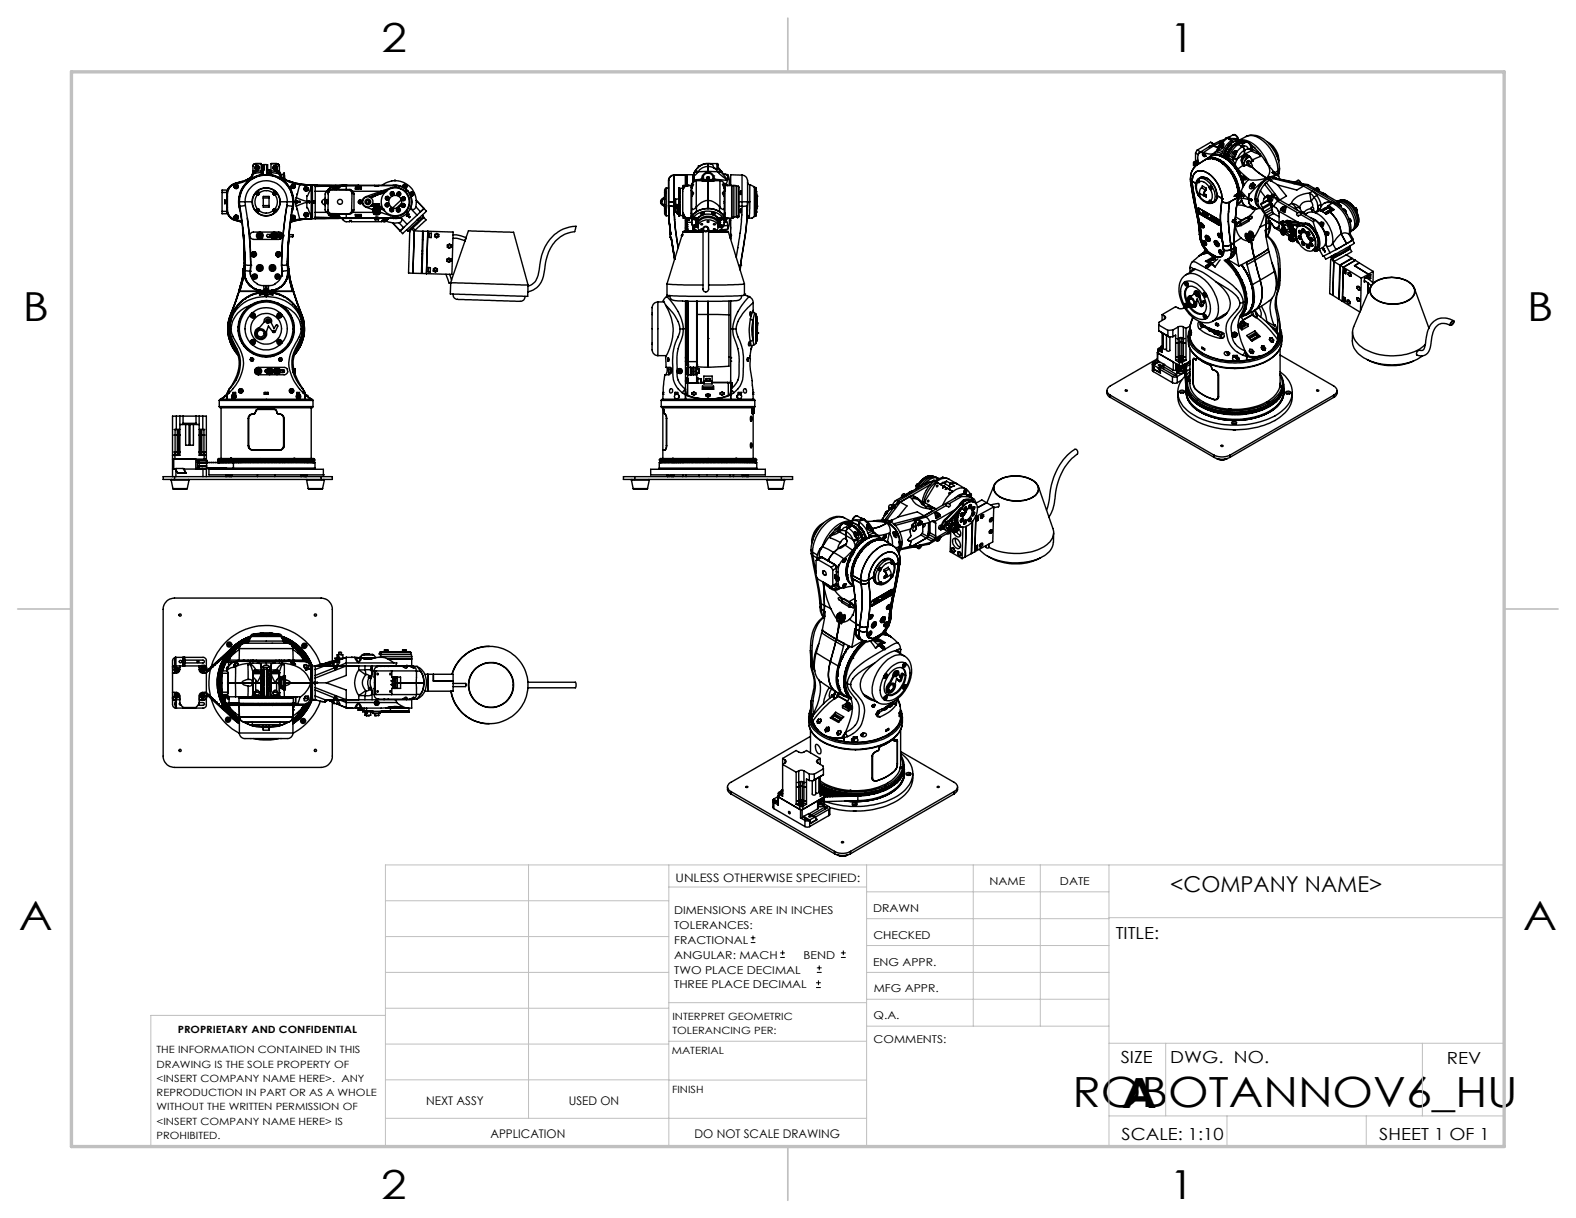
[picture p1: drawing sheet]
<svg xmlns="http://www.w3.org/2000/svg" width="279mm" height="216mm" viewBox="0 0 279 216" stroke-linecap="round" stroke-linejoin="round" font-family="sans-serif">
<defs><g id="words">
<g font-size="7.4">
<text x="190.1" y="196.2">ROBOTANNOV6_HU</text>
<text x="198.9" y="196.3">A</text>
</g>
<g font-size="7.1">
<text x="67.6" y="9.3">2</text>
<text x="207.3" y="9.3">1</text>
<text x="4" y="56.9">B</text>
<text x="270.7" y="56.9">B</text>
<text x="3.3" y="164.9">A</text>
<text x="270" y="164.9">A</text>
<text x="67.6" y="212.5">2</text>
<text x="207.3" y="212.5">1</text>
</g>
<text font-size="3.9" x="207.5" y="158.1">&lt;COMPANY NAME&gt;</text>
<g font-size="3">
<text x="197.8" y="166.4">TITLE:</text>
<text x="198.7" y="188.4">SIZE</text>
<text x="207.5" y="188.4">DWG. NO.</text>
<text x="256.5" y="188.5">REV</text>
<text x="198.8" y="202">SCALE: 1:10</text>
<text x="244.5" y="202">SHEET 1 OF 1</text>
</g>
<g font-size="2.1">
<text x="119.8" y="156.4">UNLESS OTHERWISE SPECIFIED:</text>
<text x="75.5" y="195.9">NEXT ASSY</text>
<text x="100.9" y="195.9">USED ON</text>
<text x="86.9" y="201.7">APPLICATION</text>
<text x="123.1" y="201.8">DO NOT SCALE DRAWING</text>
</g>
<g font-size="1.9">
<text x="119.5" y="162">DIMENSIONS ARE IN INCHES</text>
<text x="154.8" y="161.6">DRAWN</text>
<text x="175.4" y="156.8">NAME</text>
<text x="187.9" y="156.9">DATE</text>
<text x="119.5" y="164.6">TOLERANCES:</text>
<text x="119.5" y="167.3">FRACTIONAL</text>
<text x="154.9" y="166.5">CHECKED</text>
<text x="119.5" y="169.9">ANGULAR: MACH</text>
<text x="119.5" y="172.6">TWO PLACE DECIMAL</text>
<text x="142.5" y="169.9">BEND</text>
<text x="154.8" y="171.2">ENG APPR.</text>
<text x="119.5" y="175.2">THREE PLACE DECIMAL</text>
<text x="154.9" y="175.9">MFG APPR.</text>
<text x="154.9" y="180.6">Q.A.</text>
<text x="154.9" y="184.8">COMMENTS:</text>
</g>
<g font-size="1.8">
<text x="31.5" y="183.1">PROPRIETARY AND CONFIDENTIAL</text>
<text x="119.2" y="180.8">INTERPRET GEOMETRIC</text>
<text x="119.2" y="183.3">TOLERANCING PER:</text>
<text x="27.8" y="186.7">THE INFORMATION CONTAINED IN THIS</text>
<text x="27.8" y="189.2">DRAWING IS THE SOLE PROPERTY OF</text>
<text x="27.8" y="191.8">&lt;INSERT COMPANY NAME HERE&gt;. ANY</text>
<text x="119.1" y="186.9">MATERIAL</text>
<text x="27.8" y="194.3">REPRODUCTION IN PART OR AS A WHOLE</text>
<text x="27.8" y="196.8">WITHOUT THE WRITTEN PERMISSION OF</text>
<text x="119.1" y="193.7">FINISH</text>
<text x="27.8" y="199.3">&lt;INSERT COMPANY NAME HERE&gt; IS</text>
<text x="27.8" y="201.9">PROHIBITED.</text>
</g>
</g></defs>
<g fill="none" stroke="#000" stroke-width=".18">
<path d="M133.1 167.1h.8M133.1 166.2h.8M133.5 165.8v.9M138.3 169.7h.8M138.3 168.9h.8M138.7 168.5v.8M144.7 175h.8M144.7 174.2h.8M144.8 172.4h.9M144.8 171.6h.9M145.1 173.8v.8M145.2 171.1v.9"/>
<path d="M149.1 169.7h.8M149.1 168.9h.8M149.5 168.5v.8"/>
</g>
<g fill="none" stroke="#c0c0c0" stroke-width=".18">
<path d="M68.3 159.7h50.3M93.7 153.3v44.9M118.6 153.3v49.9M118.6 157.2h35M153.6 153.3v49.9M153.6 158.1h43M172.5 153.3v28.6M184.4 153.3v28.6M196.6 153.3v49.9M68.3 180h-41.6v23.2h240v-49.9h-198.4v49.9M68.3 166h50.3M68.3 178.7h50.3"/>
<path d="M68.3 172.4h50.3M118.6 177.7h35M153.6 162.8h43M153.6 177.1h43M153.6 172.4h43M153.6 167.6h43M196.6 162.7h70.1M68.3 198.2h85.3M68.3 191.4h50.3M68.3 185.1h50.3M118.6 191.5h35M118.6 184.6h35"/>
<path d="M153.6 181.9h43M196.6 184.9h70.1M196.6 197.8h70.1M206.7 184.9v12.9M217.5 197.8v5.4M242.2 197.8v5.4M252.2 184.9v12.9"/>
</g>
<path d="M139.7 3.2v9.5M3.1 107.9h9.6M266.7 107.9h9.5M139.7 203.2v9.6" fill="none" stroke="#c0c0c0" stroke-width=".3"/>
<path d="M12.7 12.7h254v190.5h-254z" fill="none" stroke="#c0c0c0" stroke-width=".6"/>
<g fill="none" stroke="#000" stroke-width=".25">
<path d="M39.4 37.5v.4h1M39.4 34.1h.9M39.4 34.1v3.4M39.4 37.5h.9M39.8 36.1h.1zM39.8 35.9l.1-.1v.1zM39.9 35.6v.1zM39.9 35.4v.1zM40.2 36.7l.1 .9M40.2 34.8v1.9M40.2 34.8h.1M40.2 36.7h.1"/>
<path d="M40.3 37.6l.3 .6M40.3 34l-.1 .8M40.3 37.6l.1 .3M40.3 36.7l.1 .7 .2 .8M40.3 34.8v1.9M40.4 37.9a1.95 1.95 0 0 0 1.3 1.2M40.4 37.9h.1M40.4 33.6h.1M40.4 33.6l-1 .1v.4M40.4 33.6l-.1 .4M40.6 33.3l-.3 .7M40.6 33.3l-.2 .7-.1 .8"/>
<path d="M40.6 38.2l.5 .5 .7 .2M41.7 32.5a2.21 2.21 0 0 0-1.3 1.1M41.7 32.5l.1 .1M41.7 39.1l1.2 .3M41.8 38.9l-.1 .2M41.8 32.6l-.8 .3-.4 .4M41.8 38.9l1.1 .3M41.8 38.3h.1l.1 .3-.2 .1-.1-.2zM41.8 32.9l.3 .1-.1 .2h-.2l-.1-.1zM42.4 35.8a4.8 4.8 0 0 1 4.9-4.8 4.8 4.8 0 0 1 4.7 5v-.1M42.4 35.8h.1M42.4 35.8v.7"/>
<path d="M42.4 35.8h1.1M42.4 35.8a4.7 4.7 0 0 1 4.8-4.8 4.7 4.7 0 0 1 4.7 4.8M42.4 35.8l.1 .8M42.4 36.5l.1 .1M42.4 36.5l.7 5.2M42.5 37a4.8 4.8 0 0 1 4.9-6 4.8 4.8 0 0 1 4.3 6.4M42.5 36.6l.3 1.6a66.9 66.9 0 0 1 .6 8.7M42.9 32.2h.1M42.9 32.2l-1.2 .3M43.5 35.8a3.7 3.7 0 0 1 3.7-3.8 3.7 3.7 0 0 1 3.7 3.8M43.5 35.8h1.2M43.5 35.8v.6"/>
<path d="M43.5 36.4l.7 5.3 .2 5.3M43.5 36.4l-1 .2M43.9 38.7l.4 4.2 .1 4.1M44 31.9l-2.2 .7M44 31.7v.2M44 31.7l-1.1 .5M44 31.7l-.5 .3M44.2 31.6h.1M44.7 31.2l-.7 .7M44.7 31l-.2 .4-.5 .3M44.7 31h.1M44.7 35.8a2.49 2.49 0 0 1 2.5-2.5 2.49 2.49 0 0 1 2.5 2.5"/>
<path d="M44.7 35.8a2.49 2.49 0 0 0 2.5 2.5 2.49 2.49 0 0 0 2.5-2.5M44.8 30.6v-.2l-.1 .6M44.8 30.7l-.1 .3M44.8 30.6h.1M44.8 30.4l-.1 .8M45.2 30.7l-.2 .1-.3 .4M45.3 30.4l-.5 .2M45.3 30.1v.1M45.3 29.4a.41 .41 0 0 1 .6 .1 .41 .41 0 0 1 0 .5 .41 .41 0 0 1-.6 .1M45.3 29v.4M45.3 29h1v1.3M45.3 29a.54 .54 0 0 0-.5 .7v.7l.2-.1 .3-.1"/>
<path d="M45.3 29.4l-.1 .3 .1 .4M45.3 30.4l-.1 .3M45.3 30.2v.2M45.5 29.6h.2v.3l-.3-.2zM45.6 34.6a2.1 2.1 0 0 0 0 2.4M45.6 37a.29 .29 0 0 1 .3 .1 .29 .29 0 0 1 .1 .3M45.6 37a.3 .3 0 0 0-.1 .5 .3 .3 0 0 0 .5-.1M45.6 34.2h.2v.2h-.2zM45.6 37.1h.2v.3l-.3-.1zM46 34.2a2.1 2.1 0 0 1 2.4 0M46 37.4a1.96 1.96 0 0 0 2.4 0M46 34.2a.3 .3 0 0 1-.1 .3 .3 .3 0 0 1-.3 .1"/>
<path d="M46 34.2a.3 .3 0 0 0-.5-.1 .3 .3 0 0 0 .1 .5M46 31h.1M46.3 30.6l-1.1 .1M46.3 30.3v.3M46.3 30.3l-1 .1M46.3 30.6v.4M46.5 30.9a4.9 4.9 0 0 0-3.9 6.5M46.6 29.7l.1 .1M46.6 29.5v.1M46.6 30.2v.1M46.6 29.4v.1M46.6 30.4l.1 .2"/>
<path d="M46.6 29.3v.1M46.6 29.3h.1M46.6 29.2h.1M46.6 31h.1M46.6 30.9h.1M46.6 30.7h.1M46.6 30.1h.1M46.6 30.3h.1M46.6 29.6h.1M46.6 29.5h.1M46.6 29.4h.1M46.6 29.9h.1"/>
<path d="M46.6 29.2v.1M46.6 30.2h.1M46.6 30.8h.1M46.6 30.6h.1M46.6 30.5h.1M46.6 30.4h.1M46.6 29.7h.1M46.7 30.2h.1M46.7 30h.1M46.7 29.8h.1M46.7 29.7h.1M46.7 29.6h.1"/>
<path d="M46.7 29.4h.1M46.7 31v-1.8h.6v1.8M46.7 29.8v.2M46.7 30l-.1 .2M46.7 30.6v.2M46.7 30.8l-.1 .2M46.7 29.2h-.2v1.8M46.7 35.1v1.3M46.7 35.1v-.3h1v.3M46.7 36.4v.3h1v-.3M46.7 36.4h1M46.7 35.1h1"/>
<path d="M47.3 30.2h.1M47.3 30h.1M47.3 29.2h.1v1.7M47.3 29.8v.2M47.3 30v.2M47.3 30.6v.2M47.3 30.8v.2M47.3 30.9h.1M47.3 30.7h.1M47.3 30.1h.1M47.3 30.3h.1M47.3 29.6h.1"/>
<path d="M47.3 29.5h.1M47.3 29.4h.1M47.3 29.3h.1M47.3 29.2h.1M47.3 29.9h.1M47.3 30.8h.1M47.3 30.6h.1M47.3 30.5h.1M47.3 30.4h.1M47.3 29.7h.1M47.3 29.7v.1M47.3 29.5v.1"/>
<path d="M47.3 30.2v.1M47.3 29.4v.1M47.3 30.4v.2M47.3 29.3v.1M47.3 29.2v.1M47.4 30.1h.4M47.7 35.1v1.3M47.8 30.1l.1 .1v.8M47.8 30.1v.9M47.9 31h.1M47.9 30.9h.1M48 30.7v.2"/>
<path d="M48 30.6l1.1 .1M48 30.3v.3M48 30.9a4.9 4.9 0 0 1 3.8 6.6M48 30.6h.1M48 30.3l1 .1M48 30.6v.4M48.4 34.2a.3 .3 0 0 0 .1 .3 .3 .3 0 0 0 .3 .1M48.4 34.2a.3 .3 0 0 1 .5-.1 .3 .3 0 0 1-.1 .5M48.6 34.2h.2v.2h-.1zM48.6 37.1l.2 .2-.1 .1-.2-.1zM48.6 29.6h.2l.2 .1-.1 .1-.1 .1-.2-.1zM48.8 34.6a2.1 2.1 0 0 1 0 2.4"/>
<path d="M48.8 37a.29 .29 0 0 0-.3 .1 .29 .29 0 0 0-.1 .3M48.8 37a.3 .3 0 0 1 .1 .5 .3 .3 0 0 1-.5-.1M49 30.4l.5 .2M49 29v.4M49 29.4a.41 .41 0 0 0-.5 .1 .41 .41 0 0 0 0 .5 .41 .41 0 0 0 .5 .1M49 30.1v.1M49 29h-1v1.3M49 29a.54 .54 0 0 1 .5 .7v.7l-.1-.1-.4-.1M49 29.4l.2 .3-.2 .4M49 30.4l.1 .3M49 30.2v.2M49.1 30.7l.6 .5"/>
<path d="M49.5 30.6h.1M49.5 30.5l.2 .7M49.5 30.4l.2 .8M49.6 30.7h.1v.3M49.7 31h.1M49.7 31v-.1h.6v.8v-1h.1v1.1M49.7 35.8h1.2M49.7 31.2l.7 .7M49.7 31.2l.7 .6M50.3 31.2h.1M50.3 31.1h.1M50.3 31.3h.1"/>
<path d="M50.3 31h.1M50.3 31.5h.1M50.3 31.6h.1M50.3 31.4h.1M50.3 31.7h.1M50.4 31.8v.1M50.4 31.8l.2 .1M50.4 31.3v.5M50.4 31.9l1.7 .6 1.1 .2M50.4 31.8h.1M50.6 31.9h.1M50.6 31.9l.9 .3"/>
<path d="M50.9 36.4l-.7 5.1zM50.9 36.4l1 .2M50.9 35.8h1M50.9 35.8v.6M51.3 32.1l.2 .1M51.5 32.2a11.1 11.1 0 0 0 3.7 .6M51.8 33l.2-.2 .1 .3-.1 .1zM51.9 36.6l-.6 4.1-.4 6.2M51.9 37.1v.2M51.9 36.5l-.6 5.1M51.9 38.4l.3 .2-.2 .1h-.1zM51.9 35.8v.8"/>
<path d="M51.9 36.5v.1M52 35.8h.1M52 35.6v.1M52 35.7h.1M52 35.7v.1M52 35.8v.1M52 35.9h.1M52 35.8l-.1 .7M52.5 35.8l.2-.2 .5 .1v.2h-.5v.1zM52.5 35l1.9 .7M52.5 36.5l.7 2.3M52.5 35a2.11 2.11 0 0 0 0 1.5"/>
<path d="M52.7 37.1v.1M52.7 34.4v.1M53.2 32.7l-.7 2.3M53.2 32.7l2 .1M53.2 38.8l-1.7 .4M54.2 33.4l.1-.1 .1 .3-.1 .1-.2-.2zM54.2 33.2a.37 .37 0 0 0-.2 .5 .37 .37 0 0 0 .5 .1 .37 .37 0 0 0 .1-.5M54.2 37.9l.3 .2-.1 .1h-.2l-.1-.1zM54.4 35.9v.9l.2 .3 .5 1.1 .1 .5M54.4 35.9l-1.9 .6M54.4 35.9h.5M54.4 35.7v.2"/>
<path d="M54.5 38.3a.37 .37 0 0 0 0-.6 .37 .37 0 0 0-.6 .2 .37 .37 0 0 0 .3 .5M54.9 35.7h-.5M54.9 35.7l.1 .1M54.9 35.7v.1M54.9 35.8v.1M54.9 35.8h.1M55 35.8l-.1 .2v-.1M55.1 33.4l.1 .1M55.2 38.1h-.1M55.2 32.8l-.3 1-.4 .9h-.1v1M55.2 38.8h-2M55.2 32.8v5.9"/>
<path d="M55.2 38.8a13 13 0 0 0-3.7 .6M55.2 37.8h.2M55.2 33.8h.2M55.2 32.8h.1M55.2 38.7v.1M55.4 35.8v3h.5M55.4 35.8l.2 .2v-.1M55.4 35.8h.1M55.6 35.9h.3M55.6 35.9h.1M55.6 35.7h.3M55.8 32.8l5.6 .1"/>
<path d="M55.8 32.8h-.4v3M55.8 32.8h.1M55.9 37.6v.9M55.9 33.1v.8M55.9 35.9v1.7M55.9 33.9v1.8M55.9 38.5v.2M55.9 32.9v.2M55.9 38.7v.1M55.9 32.8v.1M55.9 35.7h-.3v-.1l-.2 .2M55.9 33.9h2"/>
<path d="M55.9 37.6h2M55.9 38.5l3.4 .1M55.9 35.7v.2M55.9 38.7h5.5M57.6 35.1v.1a.52 .52 0 0 0-.5 .4 .52 .52 0 0 0 .2 .6l.3 .1v.1M57.6 35.1v2.2l.3 .3M57.6 35.7h.2M57.6 35.4h.6M57.6 35.5h.6M57.6 35.6h.6M57.6 35.7h.6M57.6 36h.6"/>
<path d="M57.6 36.1h.6M57.6 35.8h.6M57.6 35.9h.6M57.8 35.7v.1M57.8 35.7h.1M57.9 33.9l-.2 .3-.1 .9M57.9 37.6l.3 .3M58.1 37.2v.2l.1 .1M58.2 34.1h.1M58.2 34.1a.16 .16 0 0 0-.1 .1 .16 .16 0 0 0 .1 .2M58.2 34.1l.4-.4h3.4l.4 .4M58.2 34.1l-.1 3.3 .2 .2 .3 .3h3.3l.4-.4 .1-3.4"/>
<path d="M58.2 37.9v.2l.9 .4M58.2 33.6l-.3 .3M58.2 37.9l.3 .1M58.5 38v.2l.6 .3M58.5 38h.5M58.5 33.6h.5M58.5 33.6h-.3M59 38l.1 .5M59 38h.3M59 33.6h.3M59.1 38.5l.2 .1zM59.1 33.1l-.1 .5"/>
<path d="M59.1 33.1l.2-.1zM59.1 33.1a.56 .56 0 0 0-.6 .5M59.1 38.5l.2 .1M59.1 33.1l-.9 .3v.2M59.3 32.9l-.2 .2M59.3 38.6h.5M59.3 38.6h.1M59.3 32.9l-3.4 .2M59.3 38l-.1 .2a.4 .4 0 0 0 .3 .5 .4 .4 0 0 0 .5-.3l.2-.1M59.3 38h.2M59.4 32.9h-.1M59.5 38h1.9"/>
<path d="M59.5 38l.7 .3M59.6 33.6h1.8M59.7 32.9h.1M59.8 32.9h.1M59.8 38.6l-.1 .1M59.8 38.6h.3M59.9 32.9l.3 .3M59.9 38.6h-.2M59.9 38.6h.2M59.9 38.6h-.1M60.1 38.6l1.3 .1M60.1 32.9h-.2"/>
<path d="M60.1 32.9h-.3M60.2 38.3l-.3 .3M60.2 33.2h-.2a.42 .42 0 0 0-.4-.3 .42 .42 0 0 0-.4 .3l.1 .4M60.2 33.2l-.5 .4h-.4M60.5 38.7l.8 .6h.7v-.2h.3v.2h5.4v-.2h.3v.2l.5-.1M61.4 38.7l-5.5 .1M61.4 33.6h.7l.4 .3M61.4 32.9v.7M61.4 38v.7M61.4 32.9h.1M61.4 32.9h-1.3M61.4 32.9h8.9"/>
<path d="M61.4 38.7h5M61.4 38.7h.1M61.4 32.9h-5.5M62.4 37.2v.2l-.1 .1M62.4 37.3h.1M62.4 34.1v.2M62.4 34.3h.1M62.5 37.6l-.3 .3-.8 .1M62.5 37.6h3.6M62.5 33.9l.3 .4v3l-.3 .3M62.5 33.9h5.1M63 38l.2 .4a.39 .39 0 0 0 .5 .3 .39 .39 0 0 0 .2-.5l.1-.2"/>
<path d="M63 38a.52 .52 0 0 0 .5 .7 .52 .52 0 0 0 .5-.7M63 33.5h.1a.51 .51 0 0 1 .5-.6l.4 .6M63 33.5a.52 .52 0 0 1 .5-.6 .52 .52 0 0 1 .5 .6M63 33.5h1M63 38h1M63.8 35.6l.2 .1-.1 .2h-.2zM65.4 35.7v.3M65.4 35.7a.25 .25 0 0 0-.3-.1 .25 .25 0 0 0-.1 .3 .25 .25 0 0 0 .4 .1M65.8 34.9h.1M65.8 34.9l-.1 .1M65.8 36.5h1.1M65.9 34.9h.1"/>
<path d="M65.9 36.4h-.1M65.9 36.4h.1M66 36.4h.1M66.1 34.8h.1M66.1 34.8l-.2 .1M66.1 34.8v.1M66.1 34.9h.1M66.1 36.4h.1M66.1 37.6l.2 .3M66.2 34.7h.1M66.2 34.8h.1M66.2 34.8l-.1 .1"/>
<path d="M66.2 34.7v.1M66.3 37.1v.2l.1-.1M66.3 37.1v.2h.1M66.3 34.7h.1M66.3 36.4h-.2M66.3 37.9l.5 .2 .5-.2M66.3 34.7h-.1M66.3 37.7v.2M66.3 36.6h.2M66.3 37.8h.2M66.3 37.9h1M66.4 36.9l.1 .2"/>
<path d="M66.4 34.7h.1M66.4 38.7l.4-.2 .4 .2M66.4 38.7h-5M66.4 37.5l.3 .2M66.4 38.7h.3M66.4 37v.2M66.4 32.9h.8l-.2 .1zM66.4 38.7l.1 .1M66.4 38.6v.1M66.4 36.4h-.1M66.4 36.4h.1M66.4 36.4l.1 .1"/>
<path d="M66.4 37.2a.35 .35 0 0 0 .3 .4 .35 .35 0 0 0 .4-.2M66.5 37.5l.2 .1M66.5 34.6h.1M66.5 34.6v.1M66.5 34.7h-.1M66.5 37.5h-.1M66.5 38.8h.6M66.5 38.8v.2h.6v-.2M66.5 36.5h.1M66.6 36.8v.1v-.1M66.6 34.6v.1M66.6 38.5l.1 .1"/>
<path d="M66.6 36.1v.4M66.6 36.5v.1M66.6 37.9h.1M66.6 36.8h.1M66.6 36.8h.3M66.6 36.5h.1M66.6 36.5h.2M66.7 38.7h.4M66.7 38.6h.4v.1M66.7 38.6v.1M66.7 37.6v.1M66.7 37h.2v.4l-.3-.2z"/>
<path d="M66.8 34.6h.1M66.8 34.6l-.2 .1M66.8 36.5h.1M66.9 36.5l.3 .2M66.9 36.5h.1M66.9 36.5l-.5 .2-.3 .4M66.9 37.6v.1M66.9 37.6l.3-.1-.2 .2M66.9 34.5h.1M66.9 34.5v.1M67 36.8l-.1 .1M67 34.4h.1"/>
<path d="M67 36.1v.4l.1 .1M67 37.9h.1M67 34.4l-.1 .1M67 36.5h-.1M67 36.5h.1M67 34.4l.1 .1M67.1 37.4l.1 .1M67.1 34.5h.1M67.1 38.7h.1M67.1 37.8h.2M67.1 36.9h.1M67.1 36.9v.3l.2 .1"/>
<path d="M67.1 37.2h.2M67.1 36.6h.1M67.1 36.9l.1 .3M67.2 36.7l.3 .4-.1 .3M67.2 38.7l-.1 .1M67.2 36.7l1 .7M67.2 36.5h.1M67.2 36.5l.1 .1M67.2 36.5l-.1 .1M67.2 38.6v.1M67.2 34.4h.2M67.2 34.4h.1"/>
<path d="M67.2 34.4l-.1 .1M67.2 38.7h3.1M67.3 36.7h.1M67.3 36.6h.1M67.3 36.7v-.6h-1v.7M67.3 37.6v.3M67.3 36.7h.2M67.4 34.3h.1M67.4 34.4h.1M67.4 34.3v.1M67.5 36.7v.1M67.5 36.8l.2 .1"/>
<path d="M67.5 34.3h.1M67.6 33.9l.5-.2a3.5 3.5 0 0 1 3.4-.1l.4 .3M67.6 33.9l-2.7 1a.99 .99 0 0 0-.7 .9 .99 .99 0 0 0 .7 .9l1.1 .4 .1 .5M67.7 36.9h.1M67.7 36.9l.2 .1M67.7 32.9a3.7 3.7 0 0 1 4.5-.2 3.7 3.7 0 0 1 1.4 4.3 .48 .48 0 0 1-.8-.1M67.8 34.1h.1M67.8 34.2h.1M67.8 34.2l-.3 .1M67.8 34.1v.1M67.9 37h.1M67.9 37.1h.1"/>
<path d="M67.9 37v.1M67.9 34.1h.1M68 37.1h.1M68.2 38.7a.36 .36 0 0 0 .3 .3 .36 .36 0 0 0 .4-.3 .36 .36 0 0 1-.4 .3 .36 .36 0 0 1-.3-.3zM68.2 38.7h.1M68.2 38.7a.31 .31 0 0 0 .3 .2 .31 .31 0 0 0 .3-.2M68.2 34h.1M68.2 34l-.3 .1M68.4 38.7l.1 .1 .2-.1M68.4 33.9h.1M68.4 33.9l-.2 .1M68.5 36.2l.2 .1v.1h-.2z"/>
<path d="M68.6 35.1h.2l-.1 .1h-.2zM68.7 33.7l-3.2 1.2M69.4 37.1h.1v.2l-.2-.1zM69.4 34.3l.2-.1v.2zM69.6 39.5l1.3 1.4M69.6 32.9l.1-.1a2.86 2.86 0 0 1 1.8 .4M69.7 38.7h.1M69.9 32l.1-.1 .1 .1M70 38.6v.1M70 38.7h.1M70.1 32.9h.2M70.1 38.7h.2"/>
<path d="M70.1 38.6v.1M70.2 38.6v.1M70.2 38.7h.1M70.3 32.9l.5 .1a2.9 2.9 0 0 1 1.5 .9M70.3 38.7h.1M70.6 37.1h.1v.2l-.1 .1zM70.6 34.3h.2v.2h-.1zM70.7 39.5l.8 .9M70.8 36.6l-.1 .1M70.9 36.5l-.1 .1M71 38.6a.52 .52 0 0 1 .2 .5 .52 .52 0 0 1-.4 .4 4 4 0 0 1-3.1-.8M71 38.6l-.9 .1"/>
<path d="M71 38.6l1.2 1.2M71.2 35.4l-1.6 1.4M71.2 36.1l-.9 .8M71.4 36.3h.1l.1 .2-.2-.1zM71.4 35.1l.2 .1v.1h-.1zM71.4 33.1h.1M71.5 33.2a.35 .35 0 0 1 .2-.5 .35 .35 0 0 1 .4 .3 .35 .35 0 0 1-.3 .4M71.6 33l.2-.2 .1 .3-.1 .1zM71.8 33.4l.9 1a.34 .34 0 0 1 .4-.3 .34 .34 0 0 1 .2 .5M71.9 33.9a2.56 2.56 0 0 1 0 3.7M71.9 37.6a2.99 2.99 0 0 1-3.6 .3l-.7-.2-.3 .2M71.9 33.9h.4"/>
<path d="M71.9 37.6h.4M72.1 37.9l.4 .1-.1 .1 .3 .4-.1 .1-.4-.4-.1 .1zM72.2 39.8l-.7 .6M72.3 33.9a2.94 2.94 0 0 1 0 3.7M72.3 37.6a2.67 2.67 0 0 1-2 1.1M72.8 34.1a.35 .35 0 0 1 .5 0 .35 .35 0 0 1 0 .5 .35 .35 0 0 1-.5 .1 2.89 2.89 0 0 1 0 2.2M72.8 36.9l1.1 1.2M73 34.2l.1 .1v.3l-.2-.1zM73.7 36.7l.8 .8M73.8 35.5l1.4 1.5M73.9 38.1l-1.7 1.7M74 39h.1"/>
<path d="M74.4 38.6l-.4 .4M74.5 37.5l-.6 .6M74.9 38.1l.2 .2M75.1 38.3l-2.8 2.7M75.1 38.3v.3M75.2 37l-.7 .5M75.2 37l.4 .4-4.2 4-.5-.5M117.3 35.8l.2-.5h.3a.49 .49 0 0 0-.5 .5 .49 .49 0 0 0 .5 .5M117.8 37.4v.5l.3 .3M117.8 34.6v.5a4.7 4.7 0 0 0 .2 2.5l-.2-.2M117.8 34.2l.1-.2h.1l-.2 .6M117.8 37v.4"/>
<path d="M117.8 34.2v.4M117.8 34.8v.2a.81 .81 0 0 0-.7 .8 .81 .81 0 0 0 .7 .8v.1M117.8 35.2a.6 .6 0 0 0-.6 .6 .6 .6 0 0 0 .6 .6M117.9 37.5l.1 .1M117.9 37.2v.1M118 34.3l-.1-.3v.4M118 37.3v.3M118 37.6h.1M118.1 33.3l-.3 .4v.5M118.1 33.3v4.9M118.1 38.2h.5M118.1 33.3h.4"/>
<path d="M118.5 35.8h1M118.5 36.4l1 .2M118.5 36.4l.2 3.2 .2 1.9M118.5 36.4l.1 2.9 .3 2.2M118.5 35.8v.6M119.5 31h2v1.9M119.5 31a1.16 1.16 0 0 0-1 1.5v3.3M119.5 36.6l.2 3.8 .5 3.5M119.5 31v4.8M119.5 35.8h.2M119.5 36.6h.8h-.2M119.5 35.8v.8"/>
<path d="M119.7 35.7h.1M119.7 36h.1M119.7 35.7v.3h.1M119.7 36.9v.7M119.7 37.6h.4M119.7 36.9h.4M119.8 35.5h-.1v.2M120.1 36.6v1.3M120.1 37.9h.1M120.1 37.9h.2M120.3 35.3h-.5v1h.5M120.3 33.3h.1v5h-.1z"/>
<path d="M120.4 35.7h.1M120.4 35.3h.1M120.4 35.5h.1M120.4 35.6h.1M120.4 36h.1M120.4 36.1h.1M120.4 35.8h.1M120.4 37.7h.1M120.4 33.8h.1M120.4 33.9h.1M120.4 34h.1M120.4 34.1h.1"/>
<path d="M120.4 34.2h.1M120.4 34.5h.1M120.4 34.7h.1M120.4 34.8h.1M120.4 34.9h.1M120.4 36.4h.1M120.4 36.5h.1M120.4 37.1h.1M120.4 37.4h.1M120.4 33.7h.1M120.4 37.9h.1M120.4 37.3h.1"/>
<path d="M120.4 35.1h.1M120.4 36.2h.1M120.4 35.2h.1M120.4 34.4h.1M120.4 37h.1M120.4 36.6h.1M120.4 37.8h.1M120.4 38h.1M120.4 33.6h.1M120.4 33.5h.1M120.4 37.6h.1M120.4 36.8h.1"/>
<path d="M120.4 37.2h.1M120.4 36.9h.1M120.4 34.3h.1M120.4 37.5h.1M120.4 38.1h.1M120.4 33.4h.1M120.4 35.9h.1M120.4 35.4h.1M120.4 36.3h.1M120.4 35h.1M120.4 36.7h.1M120.4 34.6h.1"/>
<path d="M121 37.6a.96 .96 0 0 0 1 1.1M121 37.6l.1 .6 .2 .2M121.1 38h.1M121.1 33.6v-.2h-.6v4.8h.6v-.2M121.1 33.5h.1M121.1 38.1h.1M121.1 33.4h.1M121.1 38.1v.2h.1M121.1 33.2v.2M121.2 33.3l-.1 .1M121.3 33.2l-.1 .1M121.3 38.4l-.1-.2 .3 .3 .5 .2"/>
<path d="M121.3 38.4h.1M121.5 38.6l-.4-.2v.3h.4M121.5 38.5v2.5M121.6 38.6v.4M121.6 38.8h.1M121.6 39h.2v2M121.6 39h.6zM121.6 39v.1M121.6 32.5v.1M121.6 38.9h.1M121.6 32.6v.1M121.6 39.2h.1"/>
<path d="M121.6 39.3v.1M121.6 32.1v.1M121.6 39.2v.1M121.6 32h.2M121.6 39.7h.1M121.6 31.9h.1M121.6 39.8h.1M121.6 31.8h.1M121.6 39.9v.1M121.6 31.5h.1M121.6 31.4h.2M121.6 31.4h.1"/>
<path d="M121.6 31.2v.1M121.6 31.2h.1M121.6 31.1v.1M121.6 31.1h.1M121.6 31.3h.2M121.6 31.1h.2M121.6 31h.2M121.6 39.3h.2M121.6 39.1h.2M121.6 31.5h.2M121.6 31.3v.4h.2M121.6 31.2h.2"/>
<path d="M121.6 32.7h.2M121.6 31.8v.1M121.6 31.9v.1M121.6 32.2v.3M121.6 32.6h.1M121.6 32.7h.1M121.6 39.1l.2 .1M121.6 39.3h.1M121.6 39.4l.2 .1M121.6 39.6v.1M121.6 39.7v.2M121.6 40v.1"/>
<path d="M121.6 32.4h.2M121.6 39.8h.2M121.6 31.8h.2M121.6 31.9h.2M121.6 32.1h.2M121.6 39.4h1M121.6 32.5h.2M121.6 32.6h.2M121.6 39.2h.2M121.6 32.2h.2M121.6 39.6h.2M121.6 39.7h.2"/>
<path d="M121.6 39.9h.2M121.6 40h.2M121.7 39h.4zM121.7 38.6l.3 .1M121.7 38.6h.1M121.8 39.8h.1M121.8 32.3h-.2h.2M121.8 39.5l-.2 .1M121.8 31.6h-.2h.2M121.8 32.7h-.2v.2M121.8 32.1h-.2M121.9 32.9h.1"/>
<path d="M121.9 32.9h-.8v.3M121.9 32.9l-.8 .3M122 38.7h.3M122 38.7l-.4 .1h.6M122 38.7h.1M122 32.9h-.2a1.13 1.13 0 0 0-.8 1.4v3.3M122 32.9h.5M122 32.9l-.5 .1M122 32.9h.3M122 38.7h.2M122.2 38.7h.3M122.2 38.7h.1"/>
<path d="M122.2 38.7h.4M122.2 38.8v.2M122.3 38.7l-.1 .1M122.5 32.9v5.8M122.5 37.8h.1M122.5 33.8h.1M122.5 32.9h.1M122.5 33.2h.1M122.5 38.3h.1M122.5 38.7h.1M122.6 38.3h.1M122.6 38.9a2.33 2.33 0 0 1 2.4-1.9 2.98 2.98 0 0 1 3.4 1.7v.2"/>
<path d="M122.6 34.7v2.2M122.6 33.4v1l.1-.3M122.6 33.2v.2M122.6 36.9l.1 2.9M122.7 34v.7M122.7 32.7l-.1 .7M122.7 34a.32 .32 0 0 1 .3 .3 .32 .32 0 0 1-.3 .4M122.7 32.7h.2v.1l-.3 .6M122.7 32.7v.6M122.8 32.3v-1.3h-1v1.8h-.2M122.8 32.3h.1M122.8 31.3h.2"/>
<path d="M122.8 31.1h.2M122.8 31h.2M122.8 31.5h.2M122.8 31.6h.2M122.8 31.7h.2M122.8 31.4h.2M122.8 31.2h.2M122.8 32h.2M122.8 32.1h.2M122.8 31.8h.2M122.8 31.9h.2M122.8 32.2h.1"/>
<path d="M122.9 38.8h.1M122.9 38.8a.32 .32 0 0 1 .3-.2 .32 .32 0 0 1 .3 .2M123 30.9v1.3M123 31.2v.7M123 30.7v.5M123 31.9v.2M123.1 38.7l.1 .2M123.1 38.7h.2M123.1 38.7l.1 .1M123.2 30.5h.1M123.2 30.4l.4 .2M123.2 30.4l-.2 .3"/>
<path d="M123.2 38.8v.1M123.3 38.7l-.1 .2M123.3 38.7l-.1 .1M123.3 30.2l.5 .2M123.3 30.2l-.3 .5M123.3 30.2l-.1 .2M123.4 39.3l.3 .7M123.4 39.3v.2M123.4 39.2h.1M123.4 32l-.4 .2-.4 .5M123.4 39.5h.1M123.4 39.5l.2 .3"/>
<path d="M123.4 39.1l.1 .1M123.4 36.7l-.5 .4h-.2l-.1-.2M123.4 32v4.7M123.4 32h1.1M123.5 39.2l-.1 .1M123.5 36.7v.8M123.5 37.5l-.9 .6M123.5 36.7h-.1M123.5 38.8h.1M123.5 39l.1 .1M123.6 38.9l-.1 .3M123.6 38.9h.1"/>
<path d="M123.6 39.1h.1M123.6 38.9l-.1 .1v.2M123.6 38.7v.2M123.6 38.7a2.64 2.64 0 0 1 4 .2v.8l-.3 .5a1.54 1.54 0 0 0-1.9-1.6 1.48 1.48 0 0 0-1.7 1.6 1.11 1.11 0 0 1-.1-1.5zM123.6 30.6l-.6 .6M123.8 30.4l-.2 .2M123.8 30.4h3.5M123.9 29.4l-.1 .2-.3 .3M123.9 29.4v.2M123.9 29.4h.2M124 38.4l-.4 .7v.4h-.1M124.3 38.2a1.27 1.27 0 0 0-.7 1.5"/>
<path d="M124.3 37.7a.29 .29 0 0 1 .4-.1 .29 .29 0 0 1 .1 .4 .28 .28 0 0 1-.3 0 .28 .28 0 0 1-.2-.3zM124.3 31.8h.7l.1 .1M124.3 31.8l-1.3 .1M124.5 37.8l.1-.1 .1 .2zM124.5 37.8h.1M124.5 32v.1h2M124.5 31.2a1.06 1.06 0 0 1 1-.7 1.06 1.06 0 0 1 1 .7M124.5 31.2l-.2 .6M124.5 32v-.1h2v.2M124.5 31.2h.1M124.6 37.8v.1M124.6 31.6l.1 .3a.9 .9 0 0 1 .8-1.2 .9 .9 0 0 1 .9 1.2v-.3"/>
<path d="M124.6 31.6h.1M124.7 37.8h-.1M125.5 35.5a2.87 2.87 0 0 0-2 1.2M125.5 37a3.7 3.7 0 0 0-2 .5M125.5 32.1v3.4M125.5 37a3.5 3.5 0 0 1 2.1 .5M125.5 35.5l.9 .2 1.2 1M125.5 29.5a2.12 2.12 0 0 0-1.7 .9M125.5 29a2.56 2.56 0 0 0-2.2 1.2M125.5 29v.5M125.5 29l-.7 .1-.6 .2M125.5 29.5l1 .2"/>
<path d="M125.5 29h.2a.69 .69 0 0 1 .8 .7M125.5 29h1.6M125.5 29.5v1.2M125.5 35.5v1.5M126.2 37.8a.28 .28 0 0 1 .3-.2 .28 .28 0 0 1 .2 .4 .3 .3 0 0 1-.3 .1 .3 .3 0 0 1-.2-.3zM126.2 37.7a.27 .27 0 0 1 .4-.1 .27 .27 0 0 1 0 .4 .27 .27 0 0 1-.3 0 .27 .27 0 0 1-.1-.3zM126.4 37.9l.1-.2 .1 .1-.1 .1M126.4 37.9h.1M126.4 31.6h.1M126.5 39.7h.2l.1 .1-.2 .1zM126.5 37.8l-.1 .1M126.5 32h-1.9v.1"/>
<path d="M126.5 37.8v.1M126.5 31.2l.2 .6M126.5 29.7l.8 .7M126.5 29.7l.6 .3M126.5 31.2h.1M126.6 37.8h-.1M126.7 31.8l2 .2M126.7 31.8l-.7 .1M126.8 38.2a1.31 1.31 0 0 1 .6 1.5M127.1 38.4l.3 .4v.7h.2M127.1 29l.2 .1v.8l-.2 .1M127.1 29v1"/>
<path d="M127.3 30.4l.1 .2M127.3 29.7l.4 .5M127.4 38.7h.1M127.4 38.7l.1 .2M127.4 30.6l1.4 1.2-.1 .2M127.4 38.9l.2 .1M127.5 38.9v.3h.1M127.5 38.9h.1M127.5 39.1h.1M127.5 39.5h-.1M127.5 39v.1M127.6 39.2h.1"/>
<path d="M127.6 39l-.1 .2M127.6 37.5l.8 .6M127.6 36.7v.8M127.6 36.7h.1M127.6 40a.28 .28 0 0 1 .4-.1 .28 .28 0 0 1 0 .4 .28 .28 0 0 1-.4-.1zM127.6 39.4h.1M127.6 39.4l-.2 .4M127.6 39.1v.1M127.6 32a.96 .96 0 0 1 .8 1.3M127.6 36.7l.6 .4 .2-.2M127.6 32h-1.1v.1M127.6 32v4.7"/>
<path d="M127.7 39.3l-.1 .1M127.7 39.3l-.3 .7M127.7 30.2l-.4 .2M127.7 30.2l.1 .2M127.7 38.7h.2M127.7 38.7l.1 .1M127.7 30.2l.1 .1M127.8 30.3l.7 .6M127.8 30.3l1.1 1.6M127.8 30.4h.1M127.8 30.4l-.4 .2M127.8 38.8h.1"/>
<path d="M127.9 38.7l-.1 .1M128.1 32.7h.3M128.2 32.7h-.1l.3 .7M128.4 32.7h.1M128.4 34v.1M128.4 34a.34 .34 0 0 0-.3 .4 .34 .34 0 0 0 .3 .3M128.4 32.7v.6M128.4 34v.7M128.4 34.7h.1M128.4 34.2v.5M128.4 37.8l.2-.1v.3M128.4 33.4v1v-.3"/>
<path d="M128.4 34.7v1M128.4 35.7v.4M128.4 36.1v.8M128.4 33.4h.1M128.4 32.9h.1M128.4 38.7h.3M128.4 33.2h.1M128.4 38.3h.1M128.4 36.9v2.9M128.4 38.9h.1M128.5 30.9l.5 .1M128.5 38v.7"/>
<path d="M128.5 37.7v.3M128.5 33.9v3.8M128.5 33.6v.3M128.5 32.9v.7M128.5 32.9h.5M128.5 38.7v.3M128.5 39v.3h.2v-.3M128.5 30.9l.4 .1 .1 .2M128.5 38h.1M128.5 39h.2M128.5 33.5h.1M128.5 38.7h.1"/>
<path d="M128.6 33.6v.2h-.2M128.6 37.8v.2M128.6 33.6v.2M128.7 39.1l.2 .2 .1 .7M128.7 38.7v.3M128.7 32.9l-.1-.2h.2l.2 .2M128.9 32.9h1.2M128.9 31.9l-.2 .1M129 38.7l-.3 .2M129 31l.3 .6v1.3v-.5M129 38.7h-.5M129 31.8l-.2 .6-.4 .3"/>
<path d="M129 40v.6M129 31v.2M129 38.7h-.3M129 31.8l-.1 .1M129 31.2v.6M129 40h-.7M129 32.9h.1M129 38.7h.1M129.3 38.7v1.3l-.3 .6M129.5 38.7v3M129.8 38.5h-.1M130 38.5v.2h-.3"/>
<path d="M130.1 32.9h.4M130.1 38.5h-.4v-5.6v5.8h-.7M130.1 32.9v5.6M130.5 38.4l.2-.1v.3l.2-.1M130.5 32.9v5.5M130.5 32.9l.4 .1M130.5 38.4l-.4 .1M130.9 33l.1 .2v5.2l-.1 .1M130.9 33v5.5M131 35.8h.6M131 34h.2M131 34.3h.2"/>
<path d="M131 37.5h.2M131 37.2h.2M131 36.5l.6 .1M131.2 34.3h.1M131.2 34h.1M131.2 37.5h.1M131.2 37.2h.1M131.2 34v.3M131.2 37.2v.3M131.2 34.3l.1 .2M131.2 37.5l.1 .2M131.3 33.9v.6"/>
<path d="M131.3 37.1v.6M131.3 34.5h.1M131.3 33.9h.1M131.3 33.9l-.1 .1M131.3 37.7h.1M131.3 37.1h.1M131.3 37.1l-.1 .1M131.6 35.8v-4.7a.98 .98 0 0 1 .9 1.1v3.6M131.6 36.6l-.3 3.9-.8 5.1M131.6 35.8h.9M131.6 35.8v.8M131.6 31h-2.1v1.9"/>
<path d="M132.4 38.7h.4M132.4 38.7h.1M132.5 38.4l-.1 .2M132.5 36.4l-.9 .2M132.5 36.4a48.3 48.3 0 0 1-1 9.2l-.2 1.4M132.5 36.4a67.3 67.3 0 0 1-1.2 10.6M132.5 38.7h.3M132.5 32.3l.2 .4 .2 .1M132.5 35.8l-.1 2.9M132.5 35.8h.4M132.5 35.8v.6M132.5 35.8h.1"/>
<path d="M132.9 38.3l-.5 .4M132.9 38.3l-.1 .4M132.9 38.3h.1M132.9 32.8h.2a.8 .8 0 0 1 .6 1.1v4.5l-.4 .3h-.5M132.9 32.8v3M132.9 35.8v2.5M133.7 33.2h.3v5.1M133.7 38.3h.3M134 33.3l.1 .3M134 33.9l.1 .7zM134 37.6h.1M134 34v-.4l.2 1.1v1.8"/>
<path d="M134 34h.1M134 34.6l.2 .6v1.2l-.2 .6zM134 37.6v.4M134 33.6v.4M134 37v.6M134 34l.1 .3M134 34v.4M134 34l.2 .9M134.1 38l-.1 .3M134.1 36.9l-.1 .7zM134.1 37.6h-.1M134.1 37h-.1"/>
<path d="M134.1 37.3l-.1 .3M134.2 36.8l-.1 1.2M134.2 36.5h.1M134.2 34.8h.1M134.2 36.5v.3M134.2 36.3v-1.1l-.2-.6v2.4M134.2 36.6l-.2 1M211.1 31.7v.7M211.1 31.7l.2 .4M211.1 32.4l1.5 8.4M211.1 32.4l.3 .3M211.3 32.1a1.61 1.61 0 0 1 .8-1.7 1.61 1.61 0 0 1 1.9 .2 5.7 5.7 0 0 1 2.6 4.6"/>
<path d="M211.3 32.1l.1 .6M211.3 32.1l.7 .4M211.4 32.7l1.5 8.5M211.6 28.8l.1 .1zM211.6 28.9l.1 .1zM211.6 29.1l.1 .1zM211.6 29.3l.1 .1zM211.9 27.1l.5 .3M211.9 27.1v1.5M211.9 28.7v.1M211.9 28.9h.1M211.9 29v.1"/>
<path d="M211.9 29.2v.2M212.3 29.2a2.85 2.85 0 0 0-1.2 2.5M212.3 26.6l-.4 .5M212.3 28.7v.1M212.3 26.6l.6 .4M212.3 34.4l-.2-.5a1.88 1.88 0 0 1 .4-2.2 2.1 2.1 0 0 1 2.3 1.3 2.64 2.64 0 0 1 .3 2.8l-.1 .1a1.86 1.86 0 0 1-2.3-1l-.2-.1 .2-.1M212.3 28.4l-.7 .4M212.3 28.6l-.7 .3M212.3 28.9l-.7 .4M212.3 31.9l.1 .4M212.3 28.5l-.6 .4M212.3 28.6l-.7 .5"/>
<path d="M212.3 28.8l-.6 .4M212.3 29l-.6 .4M212.4 31.8v.3l.3 .2M212.4 34.3v.3l.2 .1M212.4 31.8h.1l.2 .3M212.4 32.3a1.82 1.82 0 0 0 0 2M212.4 34.3l-.1 .1M212.4 34.3l.1 .1 .2 .3M212.4 31.8h.1M212.4 34.3l-.1 .2 .3 .2M212.4 34.5l.1-.1v.1M212.4 31.8l.1 .1"/>
<path d="M212.4 32.1l.1-.1 .1 .2h-.1M212.4 32.1l.1 .1M212.4 34.5l.1-.1 .1 .2M212.4 34.5l.1 .1M212.5 32l.1 .1M212.5 31.7a1.46 1.46 0 0 1 2.2 .5 3.7 3.7 0 0 1 1.1 2.5M212.5 31.7l-.1 .1M212.5 27.2v.1M212.5 32h.1M212.5 32l-.1 .1M212.5 36.9v.4l.5 .6M212.5 34.7h.1"/>
<path d="M212.5 34.5l.1 .1M212.5 34.5v.1M212.6 32.1h.1M212.6 32.1l-.1 .1M212.6 32l-.1-.1a.21 .21 0 0 0-.2 .3 .21 .21 0 0 0 .4 .1M212.6 34.6h-.1M212.7 32.1a1.81 1.81 0 0 1 1.6 1.1M212.7 34.7a1.69 1.69 0 0 0 1.6 1M212.7 32.1a.17 .17 0 0 1-.1 .3 .17 .17 0 0 1-.2-.1M212.7 34.7h-.1M212.8 38l-.4-.4a.47 .47 0 0 1 0-.7l3.4 1.9 .4 .5M212.8 38l3.1 1.8"/>
<path d="M212.8 31.5l-.1 .1M212.9 39.6a.54 .54 0 0 1 .5 .8 .58 .58 0 0 1-.5-.8zM212.9 31.5l-.4 .2M213 39.9l.2 .3M213 37.9l.3 .2M213 37.9l-.2 .1M213 33.3a.85 .85 0 0 0-.2 1.1l.7 .3M213 33.3l.1-.4 .8 .5M213 33.3l.7 .4M213 39.6v.3M213.1 39.8l.2 .1-.1 .2zM213.1 39.7h-.1v.2"/>
<path d="M213.2 27.1a.35 .35 0 0 1 .4 .2 .35 .35 0 0 1-.1 .5 .49 .49 0 0 1-.3-.7zM213.2 39.9h.1M213.2 39.9l-.1 .1M213.3 27.2a.28 .28 0 0 1 .3 .1 .28 .28 0 0 1-.1 .4l-.2-.2zM213.3 37.7a.25 .25 0 0 1 .3 .2 .25 .25 0 0 1-.1 .3zM213.3 27.1a.37 .37 0 0 0 0 .4 .37 .37 0 0 0 .4 .2M213.3 27.1h.1M213.3 37.4v.3M213.3 27.1a.71 .71 0 0 0-.8 .1 .71 .71 0 0 0-.2 .7v1.2M213.3 27.1l1.6 .2M213.3 27.4l.1 .1M213.4 37.8l.1 .1v.2z"/>
<path d="M213.4 37.7a.18 .18 0 0 1 .2 .2 .18 .18 0 0 1-.2 .2h.1a.16 .16 0 0 0 .1-.2 .16 .16 0 0 0-.3 0zM213.4 37.5l.3 .2M213.4 37.5l-.2 .2 .1 .3 .3 .3M213.4 40v.1l-.2 .1M213.4 38.1h.1M213.5 27.3l-.2 .1M213.5 34.3l.3 .2M213.5 27.3l.1 .1M213.5 37.5h-.1M213.6 27.4h.1M213.6 27.4l-.2 .1M213.6 34.8l.3 .1"/>
<path d="M213.6 28.3a2.36 2.36 0 0 1 3 .3 7.2 7.2 0 0 1 3 6.6l-.2 .7M213.7 27.7h.1M213.7 37.7l.1 .4M213.7 37.7l.1-.1 .1 .4M213.7 28.3l-1.5 .9M213.7 33.7a.65 .65 0 0 0-.1 1.1l.3 .1M213.8 28.3a2.88 2.88 0 0 1 3.1 .8 7.7 7.7 0 0 1 2.6 5.3M213.8 34.5l.1 .1M213.8 38.1l-.2 .2M213.9 33.4v.3l-.2 .1a.4 .4 0 0 0-.3 .4 .4 .4 0 0 0 .3 .4l.1-.1M213.9 33.4l-.2 .3M213.9 33.7a.62 .62 0 0 0-.3 1l.3-.1"/>
<path d="M213.9 34.6v.3M213.9 38.3l1.3 .8M213.9 28.2l.7-.5a2.64 2.64 0 0 1 3 .7 7.9 7.9 0 0 1 2.8 4.7M213.9 38l-.3 .3M213.9 38l-.1 .1M214.1 37.8a.3 .3 0 0 1 0 .4 .3 .3 0 0 1-.4 .1M214.2 37.9v.3l-.2 .1M214.2 28.1h.1M214.3 35.7l.4 .3M214.3 33.2a.3 .3 0 0 1 .6 0 .3 .3 0 0 1-.3 .4M214.3 33.2l.3 .4M214.4 26l-1.8 1.1"/>
<path d="M214.4 26h-.1M214.5 35.6l.1 .3 .2 .1M214.5 33.2l.1 .3h.2M214.5 28h.1M214.5 35.6l.2 .4 .1-.2M214.5 33.2v-.1a.25 .25 0 0 1 .3 0 .25 .25 0 0 1 0 .4M214.5 35.5v.1M214.5 33.1l.3 .1v.3l-.3-.1zM214.5 28l-.3 .1M214.5 35.7l.2 .1zM214.6 28v.1M214.6 28h-.1"/>
<path d="M214.6 33.3v-.1l.1 .1-.1 .1M214.6 33.3v.1M214.6 28l-.2 .1M214.6 28.2h.1M214.6 25.2l.6 .3zM214.6 35.6l.1 .1M214.6 33.2l.1 .2h-.1M214.6 35.6l.3 .3-.1 .1M214.6 33.6a1.84 1.84 0 0 1 0 2M214.6 35.6a.16 .16 0 0 0-.2-.1 .16 .16 0 0 0-.1 .2M214.6 25.2l-2.3 1.4M214.6 33.2h.1"/>
<path d="M214.6 33.2v.1M214.7 35.7v.1M214.7 38.2l.1 .3M214.7 35.7l-.1 .1M214.8 28l.1 .1M214.8 28h-.1M214.8 28l-.2 .1 .2-.1M214.8 35.8v.2M214.9 35.9l-.1 .1M214.9 28l-.1 .1M214.9 28.1h.1M215.1 38.4l-.3 .1"/>
<path d="M215.1 28l.2 .1M215.1 28h.1M215.1 25.9l-1.8 1.2M215.1 25.9l-.7 .1M215.1 25.9h-.6M215.1 28l-.2 .1M215.1 25.9l.8 .2M215.1 38.8a.25 .25 0 0 1 .4 .1 .25 .25 0 0 1-.2 .4zM215.2 38.9v-.1a.16 .16 0 0 1 .2 .2 .16 .16 0 0 1-.1 .2 .19 .19 0 0 0 .1-.2 .19 .19 0 0 0-.2-.2zM215.2 38.5l-.1 .2-.3-.2M215.2 28l-.2 .1M215.2 38.6a.45 .45 0 0 0 .3 .7"/>
<path d="M215.2 38.6l.3 .1M215.2 38.9l.2 .3-.2-.1zM215.2 28.1h-.2M215.2 28.3h.1M215.3 28.1v.1M215.3 28.1l-.1 .1M215.3 39.2h.1M215.3 35.8h-.2M215.4 28.1h.1M215.4 38.6h-.2M215.4 28.1l-.2 .1M215.5 38.7l.2 .4"/>
<path d="M215.5 28.1v.1M215.5 28.1l-.1 .1M215.5 26.9l-.6 .4M215.5 28.2h.1M215.5 35.5l-.6 .4M215.5 28.2h-.1M215.6 38.7h-.1M215.6 28.2l-.1 .1M215.6 38.7l.2 .3M215.6 28.3h.1M215.6 28.2l.1 .1M215.6 28.2v.1"/>
<path d="M215.7 39.1l-.2 .2M215.8 28.2h.1M215.7 39.4l.3 .2M215.8 39l-.3 .3M215.8 34.7a1.07 1.07 0 0 1-.8 1.2M215.8 28.2l-.2 .1M215.8 39l-.1 .1M215.8 34.7l.8 .5M215.8 26.9l-.9 .4M215.8 26.9l.8 .3M215.8 26.4l-.4 .6M215.9 28.2v.1"/>
<path d="M215.9 26.4l.1 .2M215.9 28.2l-.2 .1M215.9 28.3h-.2M215.9 28.3h.1M215.9 28.3v.1M215.9 38.9a.3 .3 0 0 1 0 .4 .3 .3 0 0 1-.4 0M215.9 26.1v.2M215.9 39.8l.3 .1M215.9 26.2l.2 .2M215.9 28.4h.1M215.9 26.1h.1M215.9 28.3l-.1 .1"/>
<path d="M216 39.3l.3 .1 .1 .4h-.3zM216 26.1h-.1M216 26.6l.7 .3M216 26.6l-.2 .3M216 39.3h.1M216 39.2l-.1 .3 .3 .4M216 39.2v-.2l-.2 .4M216 39.2a.44 .44 0 0 1 .4 .7M216 39.2v.1M216.1 28.3h.1M216.1 39.7l-.2 .1M216.1 39.4l.2 .1v.2l-.2-.1z"/>
<path d="M216.1 26.4l-.1 .2M216.1 28.3l-.2 .1h.3M216.1 28.3l.1 .1M216.1 26.2v.2M216.2 39.2l-.2 .1M216.2 39.9h.2M216.2 27.6h.1M216.2 28.4h.1M216.2 39.5l.1 .1M216.2 39.5h.1M216.2 39.5l-.1 .1M216.3 28.5h.1"/>
<path d="M216.3 27.6h-.1M216.3 28.4v.1M216.3 28.4l-.2 .1M216.3 27.6h.1M216.3 28.5h-.1M216.3 28.5l.1 .1M216.3 28.5l-.1 .1M216.3 27.6l.1 .1M216.4 39.8l.5 4.5M216.4 28.5h.1M216.4 39.8l.4 3.7M216.4 28.5l.2 .1"/>
<path d="M216.5 25.6l-.1 .3 .1 .2M216.5 25.6l.3 .3a.17 .17 0 0 1 0 .2 .17 .17 0 0 1-.2 .1v-.1a.34 .34 0 0 1-.1-.5zM216.5 28.5l-.2 .1 .1 .1M216.5 25.6h.1l.3 .4M216.5 39.8l-.1 .1M216.5 26.1l.2 .1M216.5 25.8h.2M216.5 25.8l.1 .2M216.5 27.6a1.95 1.95 0 0 0-2.2 .3M216.5 27.6h.1M216.5 27.7h.2M216.5 28.6l-.1 .1"/>
<path d="M216.6 28.6v.1M216.6 27.6a1.95 1.95 0 0 0-1.9 0M216.6 28.6l-.2 .1M216.6 27.7h.1M216.6 25.2l-.1 .1M216.6 27.2l-.1 .5M216.6 28.7v.1M216.6 25.4a.25 .25 0 0 1 .3 .1 .25 .25 0 0 1 .1 .3 .53 .53 0 0 1-.8 .5l-.1-.1M216.6 25.4l-.3 .4-.2 .4M216.6 35.7l.7 .2 .7-.1M216.6 35.7l-.2 2.5v1.2M216.6 25.1l-1.5 .8"/>
<path d="M216.6 25.8h-.1M216.6 28.7l-.1 .1M216.6 35.2l.3 .1M216.6 28.8h.2M216.6 35.2v.5M216.6 28.8h-.1M216.7 25.8v.1M216.7 28.9h.1M216.7 27.7v.1M216.7 25.4l-.1 .1M216.7 27.7l-.1 .1M216.7 25.8v.2v.1l-.1-.1"/>
<path d="M216.7 25.9h.1M216.7 27.8h.1M216.7 25.9l-.1 .1M216.7 28.9l.1 .1M216.7 26.9l-.1 .3M216.8 28.8l.1 .1M216.8 28.8h.1M216.8 28.8l-.1 .1M216.8 29h.2M216.9 24.9h-.4l-2.1 1.1M216.9 28.8l-.2 .1M216.9 27.6h.1"/>
<path d="M216.9 27.7h.1M216.9 27.9h.1M216.9 28.9l.1 .1M216.9 28.9l-.1 .1M217 29h.1M217 25.5l-.3-.1-.2 .2M217 29.1h.1M217 29l.1 .1M217 29h-.1M217 27.4l-.1 .2M217 27.4h.1M217 27.2v.2"/>
<path d="M217 27.2h.1M217 27.9l.1 .1M217 27.9h.1M217 29.1l.1 .1M217 28h.1M217.1 27.2h.1M217.1 28h.1M217.1 29.1h-.1M217.1 29.2v.1M217.1 29v.1M217.1 27v.2M217.1 27h.1"/>
<path d="M217.1 29l.1 .1M217.1 29l-.1 .1M217.2 29l-.2 .1M217.2 26.8l-.1 .2M217.2 26.8h.1M217.2 29.1l.1 .1M217.2 26.7h.1M217.2 28h.1M217.2 29.1l-.1 .1M217.3 29.2v.1M217.3 28l-.1 .1M217.3 29.2h.1"/>
<path d="M217.3 28l.1 .1M217.3 29.2l-.2 .1M217.3 26.6h.1M217.3 29.3l.1 .1M217.3 29.3l-.1 .1M217.3 26.6l-.1 .1M217.3 26.5h.1M217.3 29.5h.1M217.4 24.5l-.8 .6-.8 1.3M217.4 29.4h.1M217.4 27.9v.1M217.4 28h.1"/>
<path d="M217.4 26.5h-.1M217.4 28.1v.1M217.4 24.5h.2M217.4 28.1h.1M217.4 27.9h.1M217.4 28.2h.1M217.4 29.4h-.1M217.4 28.1l-.1 .1M217.4 27.8h.1M217.4 27.9v.2M217.5 29.4h.1M217.5 27.7l-.1 .1"/>
<path d="M217.5 27.8h.1M217.5 26.4l-.2 .1M217.5 27.7l-.1 .2M217.5 26.4h.1M217.5 29.4l-.2 .1M217.5 27.7h.1M217.5 27.7v.1M217.5 27.5h.1M217.5 27.6h.1M217.5 26.3h.1M217.5 29.4l.1 .1M217.5 27.5v.1"/>
<path d="M217.5 27.5v.2M217.6 27.3v.1M217.6 27.4h.1M217.6 27.3h.1M217.6 29.5h-.2M217.6 29.6h.1M217.6 29.5h.1M217.6 26.1l-.1 .2M217.6 26.1h.1M217.6 28.3h.1M217.6 29.5v.1M217.6 27.2h.1"/>
<path d="M217.6 29.6h-.1M217.6 28.3l.1 .1M217.6 24.5l-1 .9M217.6 24.5h-.3M217.6 29.6l.1 .1M217.6 24.5l.7 .4M217.6 29.6l-.1 .1M217.7 27.1v.1M217.7 27.2h.1M217.7 27.1h.1M217.7 29.7h.1M217.7 29.7l-.1 .1 .1-.1"/>
<path d="M217.7 26.9v.1M217.7 25.9l-.1 .2M217.7 28.4h.1M217.7 25.9h.1M217.7 27h.1M217.7 25.9v.1M217.8 26.8h.1M217.8 27h.1M217.8 25.9h.1M217.8 28.2a7.9 7.9 0 0 1 2.8 4.6M217.8 27.9l.8 .6M217.8 28.3a7.8 7.8 0 0 1 2.7 4.6"/>
<path d="M217.8 26.8l-.1 .1M217.8 27.9v.6M217.8 26.8v.1M217.8 26.8l-.2 .4M217.8 29.7l-.2 .1 .1 .1M217.8 29.7l.1 .1M217.9 26.7h.1M217.9 26.7v.1M217.9 30.2l.2-.1-.1 .1M217.9 26.8h.1M217.9 26.6v.1M217.9 29.8l-.2 .1"/>
<path d="M217.9 29.9v.1M217.9 29.8h.1M217.9 26.6h.1M217.9 25.8l-.1 .1M217.9 25.8h.1M217.9 30l.1 .1M217.9 29.8v.1M217.9 28.6h.1M217.9 30h-.1M217.9 29.9l-.1 .1M217.9 26.6l-.1 .2M217.9 25.7v.1"/>
<path d="M217.9 27.6l-.1 .3M217.9 27.6l.7 .5M218 30.1l.2 .1M218 26.5h.1M218 24.3l-.2 .3h1l.7 .1M218 24.3l-.4 .2M218 35.8l-.2 3.5 .4 4.1M218 28.6h.1M218 30.2l.1 .1M218 26.6l-.1 .1M218 30.1h-.1M218 28.6h-.1"/>
<path d="M218 24.2l-.6 .3M218 24.2v.1M218.1 26.4h.1M218.1 26.4l-.1 .1M218.1 25.6l-.2 .2M218.1 25.6h.1M218.1 28.6v.1M218.1 26.4v.1M218.1 26.5h.1M218.1 28.6l-.1 .1M218.1 28.7h.1M218.1 26.4l-.1 .2"/>
<path d="M218.1 28.7v.1M218.1 30.1l-.1 .1M218.2 26.2l-.1 .2M218.2 26.2h.1M218.2 26.2v.1M218.2 30.3l.1 .1M218.2 30.2v.1M218.2 25.5l-.1 .1M218.2 30.2l-.1 .1M218.2 30.3l-.1 .1M218.2 28.9h.1M218.3 26.2h.1"/>
<path d="M218.3 28.9h.1M218.3 30.6v.1M218.3 26.1v.1M218.3 30.4h.1M218.3 28.9l.1 .1M218.3 30.4l-.1 .2M218.3 26.1h.1M218.3 30.7h.2M218.3 24.9a4 4 0 0 0-1.6 2M218.3 24.9a1.26 1.26 0 0 1 1.9 .3h.5M218.3 24.9v.4M218.4 30.4h.1"/>
<path d="M218.4 30.4l-.1 .2M218.4 30.4l.1 .2M218.4 26l-.1 .2M218.4 29l.1 .2M218.4 29h.1M218.4 29v.1M218.4 30.5l-.1 .1M218.4 29h-.1M218.4 25.9v.1M218.4 26h.1M218.4 25.9l.1 .1M218.5 30.7h.1"/>
<path d="M218.5 30.6v.1M218.5 30.9v.1M218.5 30.7v.1M218.5 25.9h.1M218.5 30.6l-.2 .1M218.5 30.7l-.2 .1M218.5 39.3l.5 .3a3.8 3.8 0 0 0 1 2.6M218.5 31l.1 .1M218.5 30.8l.1 .1M218.5 25.9l-.1 .1M218.5 29.2h.1M218.5 25.9h-.1"/>
<path d="M218.5 30.8l-.1 .1M218.6 23.9a.83 .83 0 0 1 .9 .8M218.6 28.5l.4 .6M218.6 23.9a.76 .76 0 0 1 .9 .8M218.6 30.9h.1M218.6 25.8v.1M218.6 23.9l-.6 .3M218.6 30.9h-.2M218.6 25.8h.1M218.6 28.1l.7 .2M218.6 25.8l-.1 .1M218.6 29.2v.1"/>
<path d="M218.6 29.2l.1 .1M218.6 28.1v.4M218.6 30.9h-.1M218.7 27l.1 .4 .2 .1M218.7 30.9v.1M218.7 30.9l-.2 .1M218.7 25.8h.1M218.7 25.8h-.1M218.7 27a.28 .28 0 0 1 .4 .1 .28 .28 0 0 1-.2 .4l-.2-.3zM218.7 25.7v.1M218.7 31v.1M218.7 25.8l-.1 .1"/>
<path d="M218.7 31l-.1 .1M218.7 29.4h.1M218.7 29.3v.1M218.7 27.9l.7 .3M218.7 25.7h.1M218.7 31.2l.1 .1M218.7 31.1v.1M218.7 31.1l-.1 .1h.1M218.7 27.9l-.1 .2M218.8 26.9l-.1 .1M218.8 25.7h.1M218.8 27.7l-.1 .2"/>
<path d="M218.8 25.7l-.1 .1M218.8 27.2v.1M218.8 31.4v.1M218.8 25.6v.1M218.8 31.3h.1M218.8 31.3h-.1M218.8 25.6h.1M218.8 31.5h.2M218.8 29.6h.1M218.8 31.3l-.1 .1M218.9 31.3l.1 .2M218.9 27.7h.1"/>
<path d="M218.9 25.6l-.1 .1M218.9 31.3l-.1 .1M218.9 25.6h.1M218.9 27.1l.1 .1M218.9 27.1l-.1 .1M218.9 31.5v.1M218.9 25.5h.1M218.9 26.7v.1M218.9 39.6l-.1 3.4M218.9 34.7l-.1 .1M218.9 31.6l.1 .1M218.9 25.5v.1"/>
<path d="M218.9 29.6l.1 .1M218.9 29.6h.1M218.9 31.5l-.1 .1M219 29.1l.5 .9M219 38.9h.1M219 29.8h.1M219 31.5h-.1M219 38.9v.3zM219 27.2l-.2 .1M219 31.9v.1M219 31.4l-.2 .1M219 31.7h.1"/>
<path d="M219 25.5h.1M219 29.8l.1 .2M219 29.7v.1M219 27.2v.2l-.2-.1M219 29.7h-.1M219 31.7l-.1 .1M219 31.7h-.1M219 39.4h.2l-.1 .2h-.1zM219 25.5l-.1 .1M219 39.5h.1M219 39.5l.1-.1 .1 .1M219 32.2l.2-.1-.2 .1"/>
<path d="M219 38.5l1.1 .6M219.1 31.7l.1 .2M219.1 31.7l-.1 .2M219.1 39.4l.1 .1M219.1 25.4h.1M219.1 30h.1M219.1 25.5h-.1M219.1 25.4v.1M219.1 31.8l-.1 .1M219.1 32l.2 .2M219.1 31.9l-.1 .1M219.1 32h.1"/>
<path d="M219.1 32.3l.1 .1M219.1 32l-.1 .1 .1-.1M219.2 31.9v.1M219.2 25.4h.1M219.2 32.4v.1M219.2 30h.1M219.2 39.3l-.6-.3-.1 .4M219.2 25.4h-.1M219.2 39.5h-.1M219.2 39.4l-.1-.1-.1 .1-.1 .2h.2M219.2 26.8l-.2-.1-.3 .2h.2l.2 .4M219.2 25.4l-.1 .1"/>
<path d="M219.2 30l.1 .1M219.2 30l-.1 .1M219.3 32.2v.1M219.3 32.2l-.2 .1M219.3 27l-.2 .4-.3 .3M219.3 27l-.1-.3a.63 .63 0 0 0-.6 .3 .63 .63 0 0 0 0 .7h.2M219.3 25.4h.1M219.3 36.3l1.6 .2M219.3 30.2v.1M219.3 30.1v.1M219.3 28.3l-.3 .8M219.3 34.6l-.4 .1"/>
<path d="M219.3 30.3h.1M219.3 32.8v.1M219.3 32.5v.1M219.3 30.2h.1M219.3 30.1h-.1M219.3 30.3l.1 .1M219.3 32.6h.1M219.3 32.9h.1M219.3 32.4h.1M219.3 32.3v.2M219.3 32.6h-.1M219.3 32.3l-.1 .1"/>
<path d="M219.3 32.4l-.2 .1h.2M219.4 25.3h.1M219.4 25a2.79 2.79 0 0 0-2.5 2.3l-.1 .6M219.4 30.4h.1M219.4 32.6h.1M219.4 25.3v.1M219.4 25.3l-.1 .1M219.4 28.2l-.1 .1M219.4 34.4l-.1 .2M219.4 32.6l-.2 .1M219.4 35.6h.1M219.4 33.4l.1-.1v.2"/>
<path d="M219.4 32.6v.1M219.4 32.6l-.1 .2M219.4 35.3h.1M219.4 33.2v.1M219.4 35.3l.1 .2M219.4 33h.1M219.4 32.7l.1 .1M219.4 35.2h.1M219.4 34.4h-.1l-.4 .3M219.4 34.4h.1M219.4 33.8h.1M219.4 32.9h-.1"/>
<path d="M219.4 32.9v.1M219.4 35.2v.1M219.4 32.7l-.1 .1M219.4 33l-.1 .1M219.5 32.8l-.1 .1M219.5 25.3h.1M219.5 30l1.8 1.8M219.5 35h.1M219.5 35.5l-.1 .1M219.5 33v.1M219.5 35.4h-.1M219.5 32.8l-.2 .1"/>
<path d="M219.5 35l-1.5 .8M219.5 35l-.5 3.9M219.5 33l-.2 .1M219.5 35.5h-.1M219.5 35.2h.1M219.5 33.1h.1M219.5 33.1l-.1 .1M219.5 33.8h.1M219.5 39.6l-.2 .1-.1 .3 .1 .1 .3-.1M219.5 35l.1 .1M219.5 33.7v.1M219.5 30.4v.1"/>
<path d="M219.5 34.4h-.1M219.5 34.4v.6M219.5 30.4h-.1M219.5 35v.1M219.5 34.2h.1M219.5 30.6v.1M219.5 30.5l.1 .1M219.5 25.6a4.7 4.7 0 0 0-1.6 2M219.5 30.6h.1M219.5 30.7h.1M219.5 30.5v.1M219.5 35.2l-.1 .1"/>
<path d="M219.5 24.7l.1 .1M219.5 33.5h.1M219.5 33.1l.1 .2M219.5 34.1v.1M219.5 30.7l.1 .1M219.5 25.6l.6 .3M219.5 33.4l-.1 .1M219.5 33.5h-.1M219.6 34.7v.2M219.6 34.6v.1M219.6 33.8v.1M219.6 33.3h.1"/>
<path d="M219.6 33.3h-.2M219.6 39.5l-.5 .1M219.6 39.3h.2M219.6 30.6h-.1M219.6 35.1l-.1 .1M219.6 33.7v.1M219.6 34.6h.1M219.6 39.3v.2M219.6 33.3h-.1M219.6 35.1l-.2 .1M219.6 39.5h.1M219.6 34.6l-.1 .1"/>
<path d="M219.6 33.2l-.2 .1M219.6 33.8l-.1 .1M219.6 34.7h-.1M219.6 34.9h.1M219.6 34.3h.1M219.6 33.5v.2M219.6 25.3l-.3 .1M219.6 25.3h.1M219.6 36.1l.6-.5-.9 .6M219.6 33.5l-.1 .2M219.6 30.8h.1M219.6 33.7h.1"/>
<path d="M219.6 34.9l-.1 .1M219.6 25.3h-.2M219.6 34.1v.2M219.6 33.9h.1M219.6 34.7l-.1 .1M219.6 33.9h-.1M219.6 34.3h-.1h.1M219.7 34.5h.1M219.6 34.3l.1 .2M219.6 33.9l.1 .1M219.6 33.9l-.1 .2M219.6 34.5l-.1 .1"/>
<path d="M219.6 33.7l-.1 .1M219.6 34.8l-.1 .2M219.6 34.3l-.1 .1M219.7 34.1h-.1M219.7 25.3h.1M219.7 30.8v.1M219.7 34.5l-.2 .1M219.7 39.5l-.4 .3M219.7 34.1l-.2 .1M219.7 34v.1M219.7 34.4l-.2 .2M219.7 34l-.2 .1"/>
<path d="M219.7 25.3h.2M219.7 30.9l.1 .1M219.7 30.9h.1M219.7 24.9a3.8 3.8 0 0 1 3.7 1.8l.7 1 .7 1.5M219.8 25.3h.1M219.8 31l.1 .3M219.8 39.4l-.2 .1M219.8 40h.3M219.8 39.4l.2 .3M219.8 31h-.1M219.8 39.3l.3 .4M219.8 39.3v.1"/>
<path d="M219.9 25.3h.1M219.9 31.3h.1M219.9 39.9l-.5 .2M219.9 25h.4M219.9 25.3h.2M219.9 31.3l.1 .1M220 31.5h.1M220 25.3h.1M220 31.4v.1M220 39.7h.1M220 39.9l-.2 .1M220 39.9l.1 .1"/>
<path d="M220 39.7v.2M220 34.5l.1-.1 .4 .3v.2l-.4-.2zM220 31.4h-.1M220 31.7h.1M220.1 25.3v.1M220.1 25.3l.1 .1M220.1 33.9l1.3 1.3M220.1 31.7h.1M220.1 35.2a1.66 1.66 0 0 0 1.7 1.6M220.1 35.2l1.3 .1M220.1 33.9l-.1 .6 .1 .7M220.1 39.7v.3"/>
<path d="M220.1 34.5l.1 .1M220.1 25.9l.1 .1M220.1 35.4l-.4 .5-.4 .3M220.1 31.9l.1 .2M220.1 31.9h.1M220.1 31.7v.2M220.1 31.7v.1M220.1 25.4a2.77 2.77 0 0 0-2.5 2.3l-.1 .6M220.1 25.4h.1M220.2 25.4h.1M220.2 32.1h.1M220.2 32.1v.1"/>
<path d="M220.2 34.6l.3 .2M220.2 34.6l-.1 .1M220.2 25.3a1.7 1.7 0 0 0-2.5 .8l-.5 .7-.3 1.1M220.2 26l.3 .3 .1 .3M220.2 26l-.9 1M220.2 32.2l.1 .1M220.2 32.2h.1M220.3 25.4a1.7 1.7 0 0 0-2.2 .9l-.5 .8-.3 1M220.3 29.2h.3M220.3 32.3v.2M220.3 32.6h.1M220.3 32.3h-.1"/>
<path d="M220.3 35.9l.3 .5M220.3 25l.4 .2M220.3 25l.6 .2M220.3 32.7h.1M220.3 29.3l.2 .2 .5-.3 .7 .4h.3M220.3 32.6l.1 .1M220.3 29.3l-.8 .7M220.3 32.8h.1M220.4 27.8h-.1M220.4 31.2a.37 .37 0 0 1 .4 .2 .37 .37 0 0 1-.1 .5 .51 .51 0 0 1-.3-.7zM220.4 32.8h.1M220.4 33v.1"/>
<path d="M220.4 29l.1 .1M220.4 32.7v.1M220.4 29h.1M220.4 32.8h-.1M220.4 27.8l-.1 .1M220.4 27.7h.1M220.5 31.2l-.1 .3 .1 .2M220.5 31.3a.28 .28 0 0 1 .3 .1 .28 .28 0 0 1-.2 .4l-.2-.3zM220.5 27.6h.1M220.5 31.7l.3 .1M220.5 31.5l.1 .2M220.6 25.4h-.6l-.5 .2"/>
<path d="M220.6 25.9a.68 .68 0 0 1 .7 .5M220.6 25.9l-.4 .1M220.6 25.9h-.5M220.6 26.6a2.76 2.76 0 0 0-1.2 1.6M220.6 27.5a1.26 1.26 0 0 0-.3 1.8M220.6 27.5h.1M220.6 27.5a.64 .64 0 0 1 .9 .2M220.6 26.6v.9M220.7 31.4l-.2 .1M220.7 31.5l-.1-.1-.1 .1M220.7 31.5v.1l-.1 .1M220.7 31.6l-.1 .1"/>
<path d="M220.7 25.2l-.4 .2M220.8 31.8h.1M220.8 25.2a.84 .84 0 0 1 .9 1.2M220.8 25.2l-.5 .3-.2 .4M220.8 25.2a.9 .9 0 0 1 .9 1.2M220.9 24.2l-1.2 .6M220.9 24.2a2.9 2.9 0 0 1 3.1 .8 7.5 7.5 0 0 1 2.6 5.3M221 24.2h-.1M221 27.4h.1M221 27.4l.5 .3M221 27.4v.1M221 24.1a4.1 4.1 0 0 1 4.6 2.2l.6 1a5.3 5.3 0 0 1 .6 2.6"/>
<path d="M221.2 27.6a.9 .9 0 0 0-1.1 .7M221.2 38.6l.2 .2v.4l-1.3 .8M221.2 38.6l.2 .3-1.3 .8M221.2 38.6l-1.4 .7M221.2 38.6l-1.6 .7M221.2 27.9a.7 .7 0 0 0-.8 .2 .7 .7 0 0 0 0 .9M221.2 28.6l.1-.1a.16 .16 0 0 1 .1 .3 .16 .16 0 0 1-.3 0zM221.3 28.9h-.1M221.3 26.4l-.7 .2M221.3 26.4l.6 .3M221.3 27.8a.42 .42 0 0 0-.3-.3 .42 .42 0 0 0-.4 .3l-.5 .7M221.3 31.8a5.3 5.3 0 0 0-1.2 2.1"/>
<path d="M221.4 35.3l.1 .8M221.4 35.4l.4 .1M221.4 35.2l.4 .1M221.4 29.2l-.3 .1M221.4 35.2v.2M221.4 29.2l.6 .4M221.4 28.6v-.1a.21 .21 0 0 0-.3 .1 .21 .21 0 0 0 .1 .3M221.4 28.6v-.1a.2 .2 0 0 0-.3 .1 .2 .2 0 0 0 .1 .3M221.4 28.6h.1M221.4 35.3l.4 .2v.1l.2-.2-.2-.2v.1M221.4 35.3v.1M221.4 35.2v.1"/>
<path d="M221.5 34.4l-.1 .8M221.5 36.1a2.21 2.21 0 0 0 1.4 .9l.6-.1M221.5 27.7l.1 .2M221.6 27.9a1.07 1.07 0 0 0-.9 1.5 1.18 1.18 0 0 1 1-1.5l.2 .2-.1 .6M221.6 38.4l-.4 .2a.54 .54 0 0 1 .8-.1l-.5 .4M221.6 27.9h.1M221.7 25.6l.8 .7M221.7 28.8l.3 .6v.2M221.7 26.4h-.4M221.7 28.8l-.3 .4M221.8 32.9l.2 .3 .2 .1M221.8 26.1l.1 .1"/>
<path d="M221.8 32.7h.2l.2 .5h-.3zM221.8 36.7l-.3-.2 .9 .3M221.8 25.9h.1l.6 .4M221.8 28.1l.3 .2M221.8 28.6v.1M221.8 35.3h.1M221.9 32.6l-.1 .3M221.9 36.7v.1M221.9 32.9l.1 .2M221.9 26.7l-2.5 1.5M221.9 26.7v.1M221.9 26.2v.5"/>
<path d="M221.9 38.7l-.5 .3M221.9 26.2l.1 .1M221.9 26.8l.8 .4a.72 .72 0 0 1 .7 .5M222 29.6l1.3 1.1 1.3 .9M222 35.4l-.2 .1M222 26.3l1.4 1.1M222 32.9l.1 .1-.1 .1M222 26.3l-.1 .5M222 32.9h-.1M222 32.8l.1 .2v.1h-.1M222 32.8h-.1v.1M222 32.8v.1"/>
<path d="M222 32.5v.1M222.1 36.7h.1M222.1 36.7l-.1 .2-.1-.1M222.1 36.7l-.2 .1M222.1 28.3l.1 .2-.5 .3M222.2 36.8l-.1 .2h-.1l-.2-.4 .2 .4h.2M222.2 32.5a.59 .59 0 0 0-.6 .3 .59 .59 0 0 0 .1 .6 .69 .69 0 0 0 .8-.7M222.2 36.8v.2M222.2 37h.4M222.2 33.2v.1M222.5 36.8l-.3 .2M222.5 32.8l-.3-.3-.4 .1a.42 .42 0 0 1 .4 .7"/>
<path d="M222.5 26.3l.9 1M222.6 37.1l-.8 .9-.7 .6M222.6 37v.1M222.6 36.9v.1M222.6 35.4a1.42 1.42 0 0 0 .6 1.4M222.6 35.4l.2 .2v-.1M222.6 35.4l.2-.1 .2 .2M222.7 35.3h.1M222.7 35.3l.1 .2M222.8 35.5l.2 .1M222.8 35.5l.2 .2M222.8 35.3l-.2 .1"/>
<path d="M223 37l-.4 .1M223 35.7l.3 1M223 35.5v.2M223.2 36.8l.2 .1M223.3 36.7l.5 .7M223.4 27.3a7.1 7.1 0 0 1 1.7 2.9v.5l-.5 .9M223.4 27.3v.1M223.4 33.8l-.3 1-.1 .7M223.4 27.7l-1.3 .6M223.4 27.4v.3M223.4 33.8l.9 1.1M223.6 36.2l.2 .6"/>
<path d="M223.6 36.2h.1M223.8 36l-.2 .2M223.8 36h-.1l-.1 .2M223.8 36.8l.1 .2M223.9 35.9l-.1 .1M223.9 37l.1 .5M224 35.2l-.1 .7M224 37.5l.2 .4M224.2 28.3l.7 1.1M224.2 32.7l-.8 1.1M224.2 32.7l1.4 1.8M224.2 35l-.2 .2"/>
<path d="M224.2 31.9l-1.5 1.2-1.1 1.3h-.1M224.2 31.9a4.2 4.2 0 0 0-1.6 4.1l.1 .3 .5 .4M224.2 37.9l-.9 2.4M224.2 37.9l.1 .1M224.3 38l-.5-.6 .6 .8M224.3 34.9l-.1 .1M224.3 38l.1 .2M224.4 38.2l.1 .1M224.5 34.9h-.2M224.5 34.9l-.3 .1M224.5 38.3h.1M224.5 32.3l-.3 .4"/>
<path d="M224.5 38.3v2.4M224.5 32.3l2.4 3.2M224.5 38.3l.2 .2M224.6 34.8l-.1 .1M224.6 31.6l-.8 .1a5.7 5.7 0 0 1-2.5 .1M224.6 31.6l-.4 .3M224.6 31.6v.2M224.6 34.9l.2 .2M224.6 38.5l.3 .6M224.6 38.3l.2 .1M224.6 34.8h.1M224.6 34.6l.6 .1"/>
<path d="M224.6 34.6v.2M224.6 38.3v.2M224.6 38.3h-.1M224.7 25.2a3.8 3.8 0 0 1 2 3.5M224.7 34.9l-.7 .3M224.8 38.4l-.2 .1M224.8 38.4l2 1.1M224.8 35.5l.3 .5M224.8 35.5h.1M224.8 35.5l-1.2 .7M224.9 35.4l-1 .5M224.9 38.9v.2"/>
<path d="M224.9 35.5l.2 .1M224.9 39.1a.4 .4 0 0 0 0 .4 .4 .4 0 0 0 .4 .2M224.9 39.3a.18 .18 0 0 1 .3 .1 .18 .18 0 0 1-.1 .2zM224.9 31.9h.2M224.9 35.5l-1 .5M224.9 39.1l.2 .1M224.9 39.5l-1.6 .8M224.9 35.1a.18 .18 0 0 1 .3 .1 .18 .18 0 0 1-.1 .3zM224.9 29.4h.1M225 29.4l1.2 1.4M225 31.4a1.23 1.23 0 0 1 1.2 .2M225 31.4l-.4 .2"/>
<path d="M225 32l-.5 .3M225 25.5a3.9 3.9 0 0 1 1.6 2.7M225 32h.1M225 39.7v.6M225.1 39.1l.7 1.1M225.1 31.8l1.4 1M225.1 31.8h-.2v.2h.1M225.1 39.1v.1M225.1 31.8l.1 .1M225.1 35.6l.7 1M225.1 36l.1 .2M225.1 36l-1.3 .8"/>
<path d="M225.2 31.9h.1M225.2 31.9l.3 .1-.2 .1-.3-.1M225.2 34.7l-.4-.1-.2 .3M225.2 34.7l-.1 .2M225.2 39.7a3 3 0 0 1-.7 2.2M225.2 35.7v.5M225.2 36.2l-1.3 .8M225.3 35.2l.3 .4M225.3 35.2l-.2-.2h-.2v.5M225.3 36.5l.1 .3M225.3 36.1h.1M225.3 36.2l.1 .1"/>
<path d="M225.3 35.8v.7M225.3 36.5l.2 .2M225.4 36.8h.1M225.4 35.9h-.1M225.4 36.3h-.1M225.4 36.8l-1.4 .7M225.4 34.7l.3 .1M225.4 34.7h-.2M225.4 35.9l-.1 .1M225.4 34.7l-.5 .3M225.4 39.7h-.1M225.4 39.6l.5 .8"/>
<path d="M225.4 36.1v.2M225.5 39.7h-.2M225.5 36.2l-.2 .3zM225.5 36.1v1.2l.3 .6M225.5 37.1l-1.3 .8M225.5 30.6l.4 .2M225.6 30.6h.1M225.6 35.6h-.5M225.6 30.5h.1M225.6 37.5l-1.2 .7M225.6 34.5l.4-.1-.2 .4M225.6 34.5l-.4 .2"/>
<path d="M225.6 34.5h.1M225.7 34.8l-.4 .4M225.7 34.8l.1 .1M225.7 34.5l.3-.1-.3 .3M225.7 34.5l-.3 .2M225.7 30.5l.3 .3M225.7 34.7l.1 .1M225.7 31.6l-.5 .3M225.7 34.7v.1M225.7 30.5l-.1 .1M225.7 31.6l5.4 1.4M225.8 37.9l1 .5"/>
<path d="M225.8 37.9l-1 .5M225.8 34.9l-.2 .7M225.8 34.9l.2 .1M225.8 36.6l.4 .2 .4 .6M225.8 34.8l.2 .2M225.8 34.8v.1M225.9 30.8l.4 .1-.1-.1M226 30.8h-.1M226 30.8h.1M226 30.6l.2 .2M226 30.6l-.3-.2-.2 .2M226 30.6h-.2"/>
<path d="M226 35l.9 .5M226 31.6h-.3M226 31.6l3.5 .7M226 35l.5 .7M226 31.6l3.4 .7M226.2 30.8l.4 .4M226.2 31.5a1.99 1.99 0 0 0-2.3 .8 4.8 4.8 0 0 0-1.3 3.1M226.2 31.5l.2 .2M226.2 30.8v.1M226.5 32.8l1.6 1.9-1.2 .8M226.5 32.8l3.4 .9 1.2-.7M226.5 35.7l-.4 .4-.3 .5"/>
<path d="M226.5 30.9l-.1 .1M226.5 35.7l3.5 2M226.5 30.9v.2M226.6 30.3l-.1 .6M226.6 30.3l-.6 .3M226.6 37.4l.2 .3v2.4M226.6 37.4l3.6 2M226.7 31.3l-.2-.2a1.98 1.98 0 0 0-1.5 .3M226.8 30.6l-.1 .7 .2 .4M226.8 30.6l-.3 .3M226.8 29.9v.7M226.8 29.9l-.2 .4"/>
<path d="M226.9 35.5l-.4 .2M226.9 35.5l6.1 3.5M227 37.2a.81 .81 0 0 1 1-.6l-.2 1M227 37.2l.1-.2a.3 .3 0 0 1 .4 0 .3 .3 0 0 1 .1 .3M227 37.2l.8 .4M227.2 39.3l-.2 .2 .4 .4M227.2 39.3l.3-.2 .3 .3M227.2 39.3l.3 .2M227.2 39.5l.1-.1 .1 .3h-.2M227.2 39.5v.2M227.2 36.9l.8-.3-.4 .7M227.3 37l.1 .1 .1 .3-.2-.1z"/>
<path d="M227.3 39.5h-.1M227.3 39.6l-.1 .1M227.3 39.6h.1M227.3 39.5v.1M227.5 39.6l-.1-.2a.17 .17 0 0 0-.2-.1 .17 .17 0 0 0-.1 .2v.2l.3 .2M227.6 39.5a1.01 1.01 0 0 1 1 .4 1.01 1.01 0 0 1 0 1.1M227.6 39.9h.2zM227.6 37.3l.2 .3M228 39.4a.44 .44 0 0 1 .4-.3 .44 .44 0 0 1 .4 .3M228.1 39.1l-.1 .1M228.3 39.1l-.4 .1-.1 .2M228.3 39.1l1.9 .3"/>
<path d="M228.3 39.1l-.2 .1M228.3 39.7l2.3 .3M228.4 39.7v.1M228.4 39.7h.1M228.4 39.4l-.3 .1M228.4 39.4l3 .4M228.4 39.8h.1M228.5 39.8h.1M228.6 39.8h.1M228.6 39.2l.4 .3M228.6 39.8h-.1M228.6 39.8l-.1 .1"/>
<path d="M228.6 39.2l.4 .2M228.7 39.8h.1M228.7 39.8l.1 .1M228.8 39.8h.1M228.8 39.8l-.2 .2M228.8 39.8l-.2 .1M228.9 39.8v.1M228.9 39.8h.1M228.9 39.9h.1M228.9 39.9l-.3 .1M228.9 39.9v.1M228.9 39.4h.1"/>
<path d="M228.9 39.8l-.3 .2M228.9 39.9l-.3 .2M228.9 40h.1M228.9 39.8h-.1M228.9 40l-.3 .1 .3-.1M229 36.1l.7 .7M229 36.1a2.09 2.09 0 0 1 1.4 .7M229 36.1l-.5 .3M229 39.9h.1M229 39.8l.2 .1M229 39.8h.1M229.1 39.8h.1"/>
<path d="M229.1 39.8l-.1 .1M229.1 39.9a.63 .63 0 0 1-.1 .8M229.2 39.8h.1M229.2 39.8v.1M229.2 39.9a.58 .58 0 0 1-.2 .8M229.2 39.9l.1 .4M229.2 40h.1M229.2 39.9h.1M229.3 39.9h.1M229.4 39.9h.1M229.4 32.3l-.1 .2h.6M229.4 32.3h.1"/>
<path d="M229.4 39.9h-.1M229.4 32.2l.1 .1M229.5 39.9h.1M229.5 32.3h.1M229.5 32.3h-.1M229.5 32.3l-.2 .2 .5-.1M229.6 39.9h.1M229.6 39.9h-.1M229.6 32.2h.1M229.6 39.9l.1 .1M229.6 32.2l.3 .1M229.6 32.2l-.1 .1"/>
<path d="M229.7 39.9h.1M229.7 39.9v.1M229.7 36.8h.7M229.7 36.8l.2 .4M229.7 39.9l.1 .1M229.7 36.8l-.2 .2M229.8 40h.1M229.8 39.9h.1M229.8 32.4l.1 .1M229.8 39.9v.1M229.9 39.9h.1M229.9 39.9l.1 .1"/>
<path d="M229.9 32.3l.1 .2M229.9 39.9l-.1 .1M229.9 32.3l-.1 .1M229.9 32.5h.3M229.9 32.5h.1M230 39.9h.1M230 39.9v.1M230 37.7a.31 .31 0 0 0 0 .5 .31 .31 0 0 0 .5-.1l.1-.1M230 37.7a.34 .34 0 0 1 .4 0 .34 .34 0 0 1 .2 .3M230 32.5h.2M230 32.5h.6M230 40h.1"/>
<path d="M230.1 38.2h.2h-.1M230.2 40h.1M230.2 39.4l.4 .1a2.87 2.87 0 0 1 1.9 .5l.7 1.2M230.2 32.5l.9 .5M230.2 32.5l1.3 .3M230.3 40h.1M230.4 36.8l.6 .9M230.5 32.2l-.6 .1M230.5 32.2l.2 .3M230.5 32.2l-.3-.3-.6 .3M230.6 32.5h.1M230.6 32.5l1.2 .2"/>
<path d="M230.6 38l2.3 1.3M230.9 39.7a1.74 1.74 0 0 1 1.9 .8M231 39.7a2.28 2.28 0 0 1 2.2 1.3M231 37.7v.2M231.1 33l4.9 2.8M231.2 37.7l-.2-.1v.1M231.2 37.7l.1 .3M231.3 38h.1M231.4 39.8a3.3 3.3 0 0 1 2.1 4l-.5 .4a1.23 1.23 0 0 0 .8-1.6l-.1-.3M231.4 39.8l-.4 .2M231.5 32.8h.5l1.1 .6M231.5 32.8l-.4 .2"/>
<path d="M231.5 32.8l5.9 3.4M232.2 34.2l.2 1.5M232.2 34.2a3.4 3.4 0 0 0-3.2 1.9M232.2 34.2l.7 .8M232.2 34.2l.5-.3 .8 .7M232.4 35.7a1.57 1.57 0 0 0-2 1.1M232.4 35.7l.3 .5v.6M232.4 37l-.7 .2-.5 .5M232.4 37l.2 .2M232.4 38.7l.8 .2 .9 .9M232.6 37.2l.1 .4M232.7 36.8h-.3v.2"/>
<path d="M232.7 36.8l.2 .2-.1 .2M232.8 37.2h-.2M232.8 37.2l.4 .4M232.9 39.3l.6 2.1M232.9 35l-.5 .7M232.9 35a2.58 2.58 0 0 1 .6 2.4M233 39l-.1 .3M233 39a4.1 4.1 0 0 1 1.9 4.5l-.3 .3-1.2 .7M233.1 33.5l.4-.2 .4 .4h-.8zM233.1 33.4l-.1 .3 .8 .2M233.2 33.4h-.1M233.2 37.7a1.49 1.49 0 0 0-1.8 .4"/>
<path d="M233.2 37.7a5.4 5.4 0 0 1 3 5.6M233.3 37.6l-.1 .1M233.3 37.6v.1M233.5 34.6l.6 1.3 .2 .6M233.5 34.6l-.6 .4M233.8 33.9h.1M233.8 33.9l3.4 1.9M233.9 33.7v.2M234 37.1l.1 .2M234 37.1l-.7 .5M234.1 39.6l.1 .3 .3 .1M234.1 39.6v.2"/>
<path d="M234.1 39.8l.2 .2M234.1 37.3h.1M234.1 39.5h.1M234.1 39.5a.28 .28 0 0 1 .4 .2 .28 .28 0 0 1-.2 .3l-.2-.3zM234.1 39.5a.38 .38 0 0 1 .4 .2 .38 .38 0 0 1 0 .4M234.2 39.4a.34 .34 0 0 1 .5 .3 .34 .34 0 0 1-.4 .3M234.2 36.6a.28 .28 0 0 0-.3-.3 .28 .28 0 0 0-.3 .3 .3 .3 0 0 0 .1 .4 .3 .3 0 0 0 .4 0M234.2 39.4l-.1 .2M234.3 34.1l1 .6M234.4 39.7v.1M234.4 39.7h.1M234.4 39.7l-.2 .1"/>
<path d="M234.4 37.3h.1M234.4 39.7h-.2v.1M234.4 39.7l-.1 .2-.1-.1M234.4 37.4l.1 .1M234.6 37.2h.1M234.6 37.2l-.4 .2M234.6 37.2l-.2 .1M234.6 37.2v.1M234.6 37.1h.1M234.6 37.3l-.2 .1M234.6 37.1v.1M234.6 34.3l.3 .1"/>
<path d="M234.7 36.1a2.83 2.83 0 0 1 3.5 1M234.9 37h.1M235 36.9h.1M235 36.9l-.4 .2M235 36.9l-.1 .1M235.1 36.9v.1M235.1 37h-.1M235.1 37l-.5 .3M235.4 36.5l.3 .1M235.4 36.5l.1 .2M235.5 36.6h.1M235.5 36.6l-1.4 .7"/>
<path d="M235.5 36.6l-.4 .3M235.5 36.7l-.4 .3M235.5 36.8l.3 .4M235.8 37.6a6 6 0 0 1 2 3.9M235.8 37.6l-.7 .4-1.1-.7-.8 .4M235.8 36.6l.3 .5-1.2 .7M235.8 36.6l-1.4 .8M235.8 36.6l-.3 .1M235.8 37.6l-.6 .3M235.8 37.3l.1 .1M235.9 36.7l.6 .4M235.9 37.4l-.8 .6"/>
<path d="M236 37.1l-1.2 .7 1-.6M236 37.1l-.2-.4-1.3 .7M236 37.1l-.2 .1M236.2 36a5.4 5.4 0 0 1 3 5.5M236.2 36a1.48 1.48 0 0 0-2.2 1.1M236.2 36l-.8 .5M236.5 37.1l-.7 .5M236.5 37.1l-.6 .3M237.2 35.8a4 4 0 0 1 2.9 4.2l-.2 .6-.3 .4M237.2 35.8l.2 .3v.1M237.4 36.2l.4 .3h-.3M237.6 35.5l-.6 .2a2.42 2.42 0 0 1 2.6 1.4 3.1 3.1 0 0 1 .4 3.5l-.2 .2"/>
<path d="M237.6 35.5a3 3 0 0 1 2.7 2.1 2.8 2.8 0 0 1 0 2.8M237.9 35.5a3.2 3.2 0 0 1 2.8 2.5 2.4 2.4 0 0 1-.1 2.1M237.9 35.5a3.3 3.3 0 0 1 2.8 2.6 2.1 2.1 0 0 1-.1 2M237.9 35.5h-.3M238.1 37.1h.1M238.2 37.1l.3 .5M238.2 37.1l.3 .1 .1 .5a.46 .46 0 0 0-.4-.6zM238.2 37.1h.1M238.5 37.6l.6 1.1a3.8 3.8 0 0 1 .2 2.9M239.1 38.7l.4 .3-.1 .3a.37 .37 0 0 0 0-.4 .37 .37 0 0 0-.3-.2zM239.4 39.3l-.1 .1M240.2 36.9h.1"/>
<path d="M240.2 36.9a.34 .34 0 0 1 .3 .1 .34 .34 0 0 1 0 .4 .32 .32 0 0 0 0-.4 .32 .32 0 0 0-.3-.1M240.3 37.1h.1M40.7 58.3v.5a15.3 15.3 0 0 0 1.5 4 6.4 6.4 0 0 1-1 5.4l-.6 .8M40.7 58.3h.1M40.7 58.7l.1 .2M40.7 58.9l.1 .3M40.7 58.4v.2M40.7 57.9v.2M40.7 57.7v.2M40.7 57.4v.2M40.7 58.3h.3M40.7 58.3l.3 1.6 .6 1.2a6.2 6.2 0 0 1-1 7.9"/>
<path d="M40.8 59.2v.4l.1 .1M40.8 57.1h.1M40.8 57.2v.2M40.9 56.9l-.1 .2M40.9 59.6v.3M40.9 55.7a6.7 6.7 0 0 0 1.3 7.2M40.9 59.9v.2h.2l-.1 .3M40.9 59.9h.1M40.9 55.7h.1M40.9 55.7a6.8 6.8 0 0 0 1.2 7M41 56.4l-.1 .3M41 59.8l-.1 .1"/>
<path d="M41 58.3l.1 .9 .7 1.3a6.1 6.1 0 0 1 .7 6.6l-.7 1.2-1.2 1.3M41 56.2v.2M41.1 56l-.1 .2M41.2 55.6v.1M41.7 54.9l-.3 .3M41.7 54.7v.1M42.1 54.3l-.2 .1M42.2 57.9l.1 .1M42.2 52.1l-1.3 3.6M42.2 52.1h.1M42.3 52.1l-1.4 3.6M42.3 58.6h-.1"/>
<path d="M42.3 59.4h.1M42.3 51.6h.1M42.3 51.6v.1M42.3 51.6l-.1 .5M42.4 53.9l-.1 .1M42.4 51.6h9.5M42.4 51.6l-.1 .5M42.4 57.1h-.1M42.5 56.5l.1 .1M42.7 50.3l-.3 1.1M42.7 53.6h-.1M42.9 55.7l.1 .1"/>
<path d="M43 53.3h.1M43.1 53.2l-.1 .1M43.1 47.7h.1zM43.1 41.7l.3 5.1M43.1 41.7h.1M43.1 41.7v.1M43.2 47.2h.1M43.2 47.2v.4M43.3 47.2h-.1M43.3 47.6h-.2v.8M43.3 55.2v.1M43.3 43.7v2.9"/>
<path d="M43.3 46.6l-.2 2-.8 3M43.3 48a3.2 3.2 0 0 0 3.5 3.5M43.3 48a3.4 3.4 0 0 0 2.9 3.5l-.1 .1M43.3 48l-.5 2.6-.3 1h-.1M43.3 48h.1M43.3 46.6l.1 .2M43.4 48a3.3 3.3 0 0 0 2.7 3.5M43.4 48a3.2 3.2 0 0 0 2.7 3.5M43.4 53.1h.1M43.4 47.9l1 .2M43.4 46.8l-.1 1.2M43.4 46.8v.1"/>
<path d="M43.4 47.9v.1M43.4 46.9l1 .1M43.4 46.9v1M43.6 52.9l-.2 .1M43.8 54.6h.1M43.9 52.6l-.1 .1M44.2 52.5l-.2 .1M44.3 52.4l-.1 .1M44.4 48.1a2.4 2.4 0 0 0 2.3 2.5M44.4 48.1h.1M44.4 48.1l.1 .8M44.4 50.7l.1 .1"/>
<path d="M44.4 55.8a3.7 3.7 0 0 0 0 5M44.4 48.9h.1M44.4 47h.1M44.4 54.1a4.7 4.7 0 0 0-3.4 4.2M44.4 54.1a5 5 0 0 1 5.5 0M44.4 54.1a5 5 0 0 0-1 7.5 5 5 0 0 0 7.6 0 5 5 0 0 0-1.1-7.5M44.4 47v1.1M44.7 54l-.4 .2 .1 .1M44.7 55.5a3.8 3.8 0 0 1 5 0M44.7 55.5a.45 .45 0 0 1 .6 .3 .45 .45 0 0 1-.5 .6 .45 .45 0 0 1-.4-.6M44.7 55.5l-.3 .3M44.7 55.8l.1-.1 .2 .3h-.3z"/>
<path d="M44.8 45l.4-.1v.2l-.3 .1zM44.9 52.2h-.2M45 49l.3-.1v.2h-.3zM45 53.8h.1M45.2 44.7a.45 .45 0 0 0-.6 .2 .45 .45 0 0 0 .4 .6M45.3 52l-.1 .1M45.6 52l-.2 .1M45.6 51.9h.2M45.7 53.5v.1M46 52.3l.4-.2a.98 .98 0 0 1 1.6 0l.4 .2M46.1 51.5h.6M46.3 51.9h-.2"/>
<path d="M46.3 51.9h.1M46.5 53.3v.1M46.6 51.8a6.5 6.5 0 0 0-5.9 6.5M46.6 51.8l-.6 .5M46.6 51.8h.1M46.7 50.6l.1 .9M46.7 51.5h.1M46.7 50.6h.9M46.8 51.5h.8M46.9 56.6a.68 .68 0 0 1 .9-.3 .68 .68 0 0 1 .3 .9l.5 1 .4-.6a.17 .17 0 0 1 .2 0 .17 .17 0 0 1 0 .2l-.4 1a.26 .26 0 0 1-.2 .1 .26 .26 0 0 1-.3-.1l-.7-1-.4 1a1.07 1.07 0 0 1-.7 1.3 1.07 1.07 0 0 1-1.3-.7 1.07 1.07 0 0 1 .8-1.3l.8-1zM46.9 51.7a6.6 6.6 0 0 0-5 10.6M46.9 52.2l-.9 .1"/>
<path d="M46.9 51.8h-.3M46.9 51.8h.1M46.9 51.7l-.3 .1M46.9 52.1l.3-.1 .2 .1v.4l-.2 .1-.3-.1zM46.9 51.7v.1M47.1 51.2v-.4h.2v.4M47.1 51.2l-.1 .1 .2 .1M47.1 51.2l.1 .1M47.1 52.6a6 6 0 0 0-6.3 4.8l-.1 .9M47.2 53.3l-.1 .1M47.2 53.3h.5M47.2 51.3v.1"/>
<path d="M47.2 52.6a6.1 6.1 0 0 1 6.2 4.1l.3 1.6M47.3 51.2l.1 .1-.2 .1M47.3 51.2l-.1 .1M47.4 51.7a6.6 6.6 0 0 1 5 10.6M47.4 52.2l1 .1M47.4 51.8h.4M47.6 51.8h.1M47.6 50.6v.9M47.8 51.8a6.5 6.5 0 0 1 5.9 6.5M47.8 51.8l.6 .5M47.8 51.8l.2 .1M47.9 41.6l-.1 .1 .1 .3"/>
<path d="M48 53.3v.1M48 41.6v.4M48 51.9h.3M48 51.9h.1M48.1 41.6h-.6a.23 .23 0 0 0-.2 .2 .23 .23 0 0 0 .2 .2h.6M48.2 51.5l.1 .1zM48.2 51.5h-.6M48.3 51.5h-.7M48.3 51.9h.2M48.3 51.9h.1M48.4 51.4l-.2 .1M48.6 51.9h.1"/>
<path d="M48.6 53.5v.1M48.8 52h.1M48.8 52l.2 .1M49 52.1h.1M49.1 48.9h.2v.2l-.2 .1zM49.1 52l.1 .1M49.2 41.6h.2M49.2 42h.2M49.2 53.7l.2 .2M49.3 44.9h.2v.2l-.1 .1h-.2zM49.4 55.9l.1-.2 .2 .3-.1 .1zM49.5 52.2h.2v.2"/>
<path d="M49.6 44.7a.45 .45 0 0 0-.7 .3 .45 .45 0 0 0 .5 .5M49.7 55.5a.45 .45 0 0 0-.6 .3 .45 .45 0 0 0 .4 .6 .45 .45 0 0 0 .5-.6M49.7 55.5l.3 .3M49.8 41.2a.59 .59 0 0 0-.5 .6 .59 .59 0 0 0 .4 .5M49.8 41.7h.3v.1l-.1 .1zM49.9 48.9h.1M49.9 47h.1M49.9 54.1a4.7 4.7 0 0 1 3.5 4.2M49.9 47l.1 1.1M50 55.8a3.7 3.7 0 0 1 0 5M50 54.2h-.1M50 48.1a2.32 2.32 0 0 1-2.4 2.5"/>
<path d="M50 41.5l-.3-.3-.3-.1h-4.5a.65 .65 0 0 0-.6 .7 .65 .65 0 0 0 .6 .6h4.5l.6-.3M50 48.1h.1M50 48.1l-.1 .8M50 52.4l.1 .1M50.1 41.7v.2M50.1 42.1l-.2 4.9zM50.2 52.6h.1M50.5 52.6l.1 .1M50.6 54.6v.2M50.8 52.9l.2 .2M50.9 46.9l-1 .1M50.9 46.9l.1 1"/>
<path d="M51 46.8v1.2M51 46.8l-.1 .1M51 47.9l-1 .2M51 48a3.3 3.3 0 0 1-2.7 3.5M51 48a3.2 3.2 0 0 1-2.7 3.5M51 47.9v.1M51 48h.1M51 46.6l.5 3 .5 2M51 48a3.2 3.2 0 0 1-2.5 3.4M51 48a3.2 3.2 0 0 1-2.8 3.5M51 46.6v.2M51.1 55.1l-.1 .1"/>
<path d="M51.1 44.4l-.1 2.2M51.1 48l.8 3.6M51.1 47.2h.1M51.1 47.6h.2v.8M51.2 47.7h.1zM51.2 47.2v.4M51.2 42l-.2 4.8M51.2 41.6h.1M51.2 41.6v.4h.7M51.2 41.6h.7M51.3 53.2l.1 .1M51.5 55.8v.1"/>
<path d="M51.7 53.6h.1M51.7 56.4h.1M51.9 41.6v.4M51.9 51.6h.1M52 59.3l.1 .1M52 53.9l.1 .1M52 51.6l.1 .5M52 51.6v.1M52 51.6l.2 .5M52.1 57.9h.1M52.1 57.2l-.1 .1M52.1 52.1l1.3 3.6"/>
<path d="M52.1 52.1h.1M52.2 58.7h-.1M52.2 52.1l1.3 3.6M52.4 54.3v.1M52.6 54.7l.1 .1M52.8 55.1h.1M52.8 55.1l.2 .1M53.1 55.6l.1 .1M53.1 55.8h.1M53.2 55.8v.2M53.3 56v.1M53.3 56.2l.2 .4"/>
<path d="M53.4 58.3l-.1 .7-.5 1.2a8.1 8.1 0 0 0-1.6 4.7 8.6 8.6 0 0 0 2.5 4.7M53.4 59.8l.1 .1M53.4 55.7a6.9 6.9 0 0 1-1.2 7.1M53.4 55.7h.1M53.5 59.6l-.1 .3M53.5 55.7a6.7 6.7 0 0 1-1.3 7.2M53.5 59.9h.1M53.5 59.9l-.2 .2v.3M53.5 59.6l-.1 .1M53.6 59.2l-.1 .4M53.6 57.1v.3M53.6 57.1h.1"/>
<path d="M53.6 57v.1M53.6 58.9h.1M53.6 57.7l.1 .2M53.6 57.9l.1 .2M53.6 58.9v.3M53.7 58.7l-.1 .2M53.7 58.3h-.3M53.7 58.3l-.4 1.6-.6 1.2a6.3 6.3 0 0 0 1 7.9M53.7 57.5v.1M53.7 58.3h.1M53.7 58.5l-.1 .2M53.7 58.3l-.3 1.5-.9 2.2a5.2 5.2 0 0 0-.4 3.4"/>
<path d="M71.5 40.4l-.6 .5M72.1 40.7l.2 .3M72.8 40.7l-.2 .4-.2 7.3h.8M72.8 40.7l-.2 .3h-.3M73 40.6l.4 .4 .2-.2M73 40.6l-.2 .1M73.2 40.4l1.9-1.8 .4 .4-1.9 1.8M73.2 40.4l-.2 .2M73.2 40.4l.4 .4M73.4 40.9l1.5 .1-.2 7.5-1.5-.1zM74.8 47h.1M74.8 44.5h.1"/>
<path d="M74.8 45h.1M74.9 42.5h.1M75.8 41h-.8l-.2 7.5h.8M75.8 41l-.2 7.5M75.8 41l4.5 .1-.2 7.5-4.5-.1M76 47.4h.3v.8h-.4zM76.1 41.3h.4l-.1 .8h-.3zM76.8 47.7l.4-.3 .3 .3v.3l-.3 .2-.4-.2zM77.1 41.6l.3-.2 .4 .2v.3l-.4 .3-.4-.3zM79.1 48.6l.5 1.6h.3M79.2 45.9l.4-.1 .4 .1-.1 .4-.3 .2-.4-.2zM79.3 43.4l.4-.1 .3 .2v.3l-.3 .2-.4-.2z"/>
<path d="M79.7 48.6l.3 1M79.9 50.1l13.7 .5M79.9 50.2l-.1 1.9 13.8 .4v-.7M79.9 50.1v.1M80 49.6l-.1 .5M80.3 52.1a1.04 1.04 0 0 0 1.4 1l7.6 .2a9.9 9.9 0 0 0 3.4 0l.3-.3 .1-.5M80.3 42.3h.8l1.3 .4M80.3 41.7l.6-.1 1.7 .5M82.4 42.7l-2.4 6.9M82.6 42.1l.4-1.2 8.1 .3 2.5 9.4M82.6 42.1l-.2 .6M93.6 50.7a2.54 2.54 0 0 0 1.9-2.4 10.3 10.3 0 0 1 2-5.9 6 6 0 0 1 4.6-2.3l-.2 .9a6.1 6.1 0 0 0-5.1 5.1 11.2 11.2 0 0 1-1.1 4.3l-.6 .6-.6 .4-.9 .4"/>
<path d="M93.6 50.7v1.1M93.6 50.6v.1M116.6 53.5a1.32 1.32 0 0 0-1 1.7v6.1a1.32 1.32 0 0 0 1 1.7M116.6 53.5v9.5M116.6 53.5h1.1M118 54.1a8.7 8.7 0 0 1 0 9.2v1.8M118 54.1l.3 .2a6.9 6.9 0 0 1 2.2 4M118.2 52.6l-.6 .7 .4 .8M118.2 52.6a10 10 0 0 1 2.9 5.7M118.3 50.3l1.9 .2h4.4M118.3 50.3v2l.2 .1 3.5 .1h6.2l3.8-.2M118.7 52.4l-.5 .2"/>
<path d="M118.7 52.4a1.11 1.11 0 0 0 1.5 .9l.8 .1M118.9 41.4l-.1 .7zM118.9 41.1v.2M118.9 42.1h.1M119 42.1l.6 3.8M119 42.1l.6 3.9M120.5 58.3v.5a13.5 13.5 0 0 0-1.2 7.3 4.1 4.1 0 0 0 1.7 3.5M120.8 41.8h.1M120.9 41.6v.3M120.9 41.6h.1M120.9 41.7v.1M121 41.6h-.1"/>
<path d="M121 53.4l8.5-.1v5M121.1 41.1l-2.8 9.2M121.1 58.3l-.2 1.6a10.8 10.8 0 0 0-.9 5.8 3.3 3.3 0 0 0 1.5 3.3M121.1 58.3h-.6M121.1 58.3h.4M121.5 58.3v10.7M121.5 53.4v4.9M121.6 40.1v.1M121.6 40.2h.1M121.6 40.3h.2M121.6 40.5h.1M121.6 40.2v.1"/>
<path d="M121.6 40.2h.2M121.6 40.5h.2M121.6 40.1h.2M121.8 40.1h.1M121.8 40.5h.1M121.8 40.8h.1M121.8 41h.1M121.8 40.7h.1M121.8 40.4h-.2h.2M121.8 58.1h.1M121.8 58.6h.1M121.8 57.6h.1"/>
<path d="M121.8 59.4v.1M121.8 57.1h.1M121.8 56.9v.1M121.8 57.2v.1M121.8 59.9h.1M121.8 56.6v.1M121.8 56.4v.1M121.8 56.1v.1M121.8 56.2v.1M121.8 55.7h.1M121.8 55.8h.1M121.8 55.2v.1"/>
<path d="M121.8 54.8v.1M121.8 54.4h.1M121.8 54h.1M121.8 53.6v.1M121.8 54.9v.2h.1M121.8 56.4h.1M121.8 53.3v.2h.1M121.8 54.6h.1M121.8 54.3h.1M121.8 53.7v.2h.1M121.8 54v.2M121.8 54.4v.2"/>
<path d="M121.8 55.3v.2M121.8 55.7v.1M121.8 55.8l.1 .2M121.8 56v.1M121.8 56.2h.1M121.8 56.3v.1M121.8 56.5v.1M121.8 56.7v.2M121.8 57v.2M121.8 57.3h.1M121.8 57.5v.1M121.8 58v.1"/>
<path d="M121.8 58.5v.1M121.8 58.7l.1 .1M121.8 59l.1 .1M121.8 59.5l.1 .1M121.8 59.7v.4M121.8 55.5h.1M121.8 58.5h.1M121.8 58h.1M121.8 59h.1M121.8 59.1h.1M121.8 57.5h.1M121.8 58.7h.1"/>
<path d="M121.8 57.9h.1M121.8 59.2h.1M121.8 57.4h.1M121.8 59.5h.1M121.8 59.4h.1M121.8 59.6h.1M121.8 56.9h.1M121.8 57.2h.1M121.8 59.7h.1M121.8 59.3h.1M121.8 56.6h.1M121.8 56.7h.1"/>
<path d="M121.8 56.1h.1M121.8 56h.1M121.8 56.3h.1M121.8 55.2h.1M121.8 55.3h.1M121.8 55h.1M121.8 54.8h.1M121.8 54.9h.1M121.8 53.6h.1M121.8 53.7h.1M121.9 53.4v11.8M121.9 58.4l-.1 .1"/>
<path d="M121.9 57.9l-.1 .1M121.9 58.9l-.1 .1M121.9 57.4l-.1 .1M121.9 59.8h-.1h.1M121.9 56.7h-.1l.1 .1M121.9 56h-.1M121.9 55.4h-.1h.1M121.9 54.5h-.1h.1M121.9 54.1h-.1l.1 .1M121.9 53.8h-.1h.1M121.9 53.4h-.1h.1M121.9 53.6h-.1"/>
<path d="M121.9 53.9l-.1 .1M121.9 54.3l-.1 .1M121.9 54.7l-.1 .1M121.9 55.1l-.1 .1M121.9 55.6l-.1 .1M121.9 57.7h-.1l.1 .2M121.9 58.2h-.1l.1 .1M121.9 59.2l-.1 .2M122.8 40.5h.1M122.8 40.8h.1M122.8 40.7h.1M122.8 40.4h.2v.3"/>
<path d="M122.8 40.2h.1M122.8 40.1v.9M122.8 40.5h.2M122.8 40.3h.1M122.8 40.4h.2M123 40.4v.3h.4M123.1 40h.2M123.1 40l.1 .1M123.2 40.1h.1M123.3 40l-.1 .1M123.5 55.7h2M123.5 55.1h.1"/>
<path d="M123.5 56.4h.1M123.5 53.5h.1M123.5 54.6h.1M123.5 54.3h.1M123.5 53.9h.1M123.5 55.5h.1M123.5 58.5h.1M123.5 58.4h.1M123.5 58.1h.1M123.5 58.6h.1M123.5 58h.1M123.5 57.9h.1"/>
<path d="M123.5 59h.1M123.5 58.9h.1M123.5 57.6h.1M123.5 59.1h.1M123.5 57.5h.1M123.5 58.3h.1M123.5 58.2h.1M123.5 58.7h.1M123.5 57.4h.1M123.5 58.8h.1M123.5 59.2h.1M123.5 59.5h.1"/>
<path d="M123.5 59.4h.1M123.5 57.1h.1M123.5 59.6h.1M123.5 56.9h.1M123.5 57.7h.1M123.5 57.2h.1M123.5 59.7h.1M123.5 59.3h.1M123.5 57.3h.1M123.5 59.9h.1M123.5 56.6h.1M123.5 56.7h.1"/>
<path d="M123.5 59.8h.1M123.5 56.8h.1M123.5 56.1h.1M123.5 56.2h.1M123.5 56h.1M123.5 56.3h.1M123.5 55.7h.1M123.5 55.6h.1M123.5 55.8h.1M123.5 55.2h.1M123.5 55.3h.1M123.5 55.4h.1"/>
<path d="M123.5 55h.1M123.5 54.8h.1M123.5 54.9h.1M123.5 54.7h.1M123.5 54.5h.1M123.5 54.4h.1M123.5 54.2h.1M123.5 54h.1M123.5 54.1h.1M123.5 53.8h.1M123.5 53.6h.1M123.5 53.7h.1"/>
<path d="M123.5 53.4h.1M123.6 40.9a1.65 1.65 0 0 1-1-1.6 1.65 1.65 0 0 1 1.2-1.5 3.6 3.6 0 0 1 4.5 1 1.68 1.68 0 0 1-.9 2.2M123.7 40.1a1.25 1.25 0 0 1 1.3-1.7 1.81 1.81 0 0 1 2.4 1.3l-.1 .4M124 40.9a1.05 1.05 0 0 1 .7-1.8 1.93 1.93 0 0 1 2.6 1l-.3 .9-.6-.1M124.6 40.9l-3.5 .2 3.5 .1-3.4-.2 3.4-.1M124.6 40.6v10.7M124.6 51.2a.5 .5 0 0 0 .5 .6 .5 .5 0 0 0 .5-.6M125.5 55.7v9.4M125.5 55.7l3.7 .1M125.5 53.4v2.3zM125.5 55.7h.1M125.6 40.6v10.7"/>
<path d="M125.6 40.9l3.5 .2-3.5 .1 3.4-.1zM127.7 40l.1 .1M127.7 40h.2v.1M127.8 40.1h.1M127.9 40h.1M127.9 40v.1M127.9 40l-.1 .1M129 40.6l-1.3 .1M129.1 41.1l2.9 9.2M129.2 55.8v9.1l-3.7 .2M129.2 53.4v2.4M129.5 41.8v.4"/>
<path d="M129.5 41.7v.5v-.4M129.5 41.7v.7M129.5 41.7h.1M129.5 58.3h.4M129.5 58.3v9.6h.3v.8h-.3v.7M129.5 41.7v.1M129.9 58.3l.1 1.1a11.4 11.4 0 0 1 1 5.9 3.6 3.6 0 0 1-1.5 3.7M129.9 58.3h.6M130.5 58.3l.2 1a11.7 11.7 0 0 1 1.1 6.8 4.1 4.1 0 0 1-1.7 3.5M131 47h.3M131.3 47h.1M131.3 47l-.1 .8"/>
<path d="M131.3 47l-.1 .9M131.5 52.4a1.01 1.01 0 0 1-1.3 .9h-.6M132 50.3l-2.1 .2h-4.3M132 50.3v2M132 52.3l.8 .3M132 52.1h.1M132 52.1v.2M132.8 52.6l-.4 .4a9.3 9.3 0 0 0-2.5 5.3M132.8 52.6h.1M132.9 52.6h.1M132.9 52.6a1.17 1.17 0 0 1 .6 1.1M133 55.2l.2 .2a.34 .34 0 0 1-.2 .6l-.1-.6z"/>
<path d="M133 56.5a10.1 10.1 0 0 0 0 4.1M133 56.5l.5 .3M133.5 53.7v1.3M133.5 55l.3 .5M133.5 53.7l-.4 .4a7.5 7.5 0 0 0-2.6 4.2M133.5 56.8a6.5 6.5 0 0 0 0 3.5M133.5 56.8v3.5M133.5 55l-.5 1.5M133.8 55.5l.2 .2v5.2l-.4 .2M133.8 55.5l-.3 1.3M134 55.7h.1M134.1 55.7v.4"/>
<path d="M134.1 55.7l-.1 5.1M134.1 59.8v.3M134.1 56.1l.2 1.2M134.1 56.1v.4M134.1 57.1l.2 1.8M134.1 57.1v2.4M134.1 57.1l.2 .6v1.1M134.1 56.5v.3M134.1 56.5v.4M134.1 59.5v.6M134.1 59.5h.1M134.1 56.5l.2 .9"/>
<path d="M134.1 59.8h.1M134.2 59.4l-.1 .7zM134.2 56.8l-.1-.4v.4M134.2 56.8v.3l-.1-.3M134.2 56.8h-.1M134.3 59.2l-.2 1.3v-.4M134.3 57.3h.1M134.3 57.6h.1M134.3 57.3v.1M134.3 58.9l-.2 .6M134.3 59.1l-.2 1M134.3 59h.1"/>
<path d="M134.3 58.9v.1M134.3 57.4v.3M134.3 59v.2M205.4 58.6l1.9 1.1M205.4 57.6l1.6 1M205.4 58.6l1.6 1M205.4 57.6v1M206 55.8l.4 .2M206 59v3.5l-.6-.4M206 55.8v1M206.2 59.1v2.7l.3 .1 .3-.1M206.4 56a.27 .27 0 0 1 .3 .3 .27 .27 0 0 1-.3 .3"/>
<path d="M206.4 56.6l-.9 .5-.1 .5M206.4 56v.6M206.8 59.4v2.7a.34 .34 0 0 0 .6 0v-2.4M207 59.6l.3 .1M207 58.6v1M207.9 58.5l-.9 .1M207.9 59.7h-.6M207.9 58.5v1.2M207.9 59.7l.5-.3v4.5M208.9 58l.2-.1 .7 .1M208.9 58v1.9M208.9 58l-1 .5"/>
<path d="M209.2 59.9h.3M209.2 59.9v3.4M209.2 59.9l-.3 .1M209.5 59.9v3.4M209.5 59.9l.3 .1M209.8 58v1.9M209.8 58l.5 .2M210 54.5l-.2 .1a.82 .82 0 0 1-.9 0l-.5-.2-2.4 1.4M210 50a2.59 2.59 0 0 0-.5 2.9l.5 1.3M210 54.2l.1 .3M210 54.2a.27 .27 0 0 1 .1-.4 .27 .27 0 0 1 .4 .2 .29 .29 0 0 1 .1 .5 .29 .29 0 0 1-.5 0M210.1 49.9a2.9 2.9 0 0 1 3.1 1.4l.5 .7"/>
<path d="M210.1 49.9l-.1 .1M210.1 54.5a3.7 3.7 0 0 0 3.4 2.1l.2-.1M210.1 49.9a.45 .45 0 0 1 .5 .3 .45 .45 0 0 1-.2 .5 .62 .62 0 0 1-.4-.7M210.2 54.1l.3 .3M210.3 50l-.1 .1 .2 .4M210.3 53.8l-.1 .3M210.3 51.2a1.29 1.29 0 0 1 1.8-.1 3.9 3.9 0 0 1 1.6 3.9 1.13 1.13 0 0 1-1.8 .4 4.2 4.2 0 0 1-1.8-3.9zM210.3 58.2v5.7M210.3 48.7a3.2 3.2 0 0 0-1.2 3.7 6.5 6.5 0 0 0 4 4.7 2.16 2.16 0 0 0 1.9-.2M210.3 50l-.1 .2 .2 .3M210.3 48.7a2.67 2.67 0 0 1 3 .7 6.7 6.7 0 0 1 2.5 6.6l-.2 .4-.6 .5 2.6-1.4M210.3 54h.2"/>
<path d="M210.3 54l.1 .2M210.3 50.3l.1-.2 .1 .1-.1 .2M210.3 50.3l.1 .1M210.4 53.9l-.1 .1M210.4 50.5l.2 .1M210.4 50.5h.2M210.5 50.2h.1M210.5 50.2l-.2 .1M210.5 54v.1M210.5 54.4h.1zM210.5 54v.3l-.1-.1M210.5 54.1h.1"/>
<path d="M210.5 54.1l-.1 .1M210.5 50.3l-.1 .1M210.6 59.5a4.3 4.3 0 0 0 2.9 4.5 12.7 12.7 0 0 0 12-.6 3.8 3.8 0 0 0 1.8-3.9M210.6 50.8a2.26 2.26 0 0 0-.1 2.8 2.92 2.92 0 0 0 2.8 2l.1-.1M210.7 58.9a3.5 3.5 0 0 0 2 3.8 12.5 12.5 0 0 0 12.8-.2 3.5 3.5 0 0 0 1.7-3.6M210.8 52.8a.94 .94 0 0 1 .9 .5 .94 .94 0 0 1 0 1 1.02 1.02 0 0 1-.9-1.5zM210.9 52.7l-.1 .4 .1 .3M210.9 53a.63 .63 0 0 1 .7 .3 .63 .63 0 0 1-.1 .7 .75 .75 0 0 1-.6-1zM211 47.6v.7M211 59.4a4 4 0 0 0 2.3 3.3 12.4 12.4 0 0 0 11.8-.4 3.9 3.9 0 0 0 1.8-2.8M211 53l.1-.1 .4 .1M211 58.6v.8"/>
<path d="M211 59.3v.1M211 58.3v.5v-.2M211 58.4v.2M211 58.4h.1M211 58.6a3.7 3.7 0 0 0 2.2 4.1 12.5 12.5 0 0 0 12-.3 3.4 3.4 0 0 0 1.7-3.7M211 47.6l.1-.2 .6 .3M211 58.6h.1M211 58.2l-.3 .7M211 57.8l-.7 .4M211 58.5v.1M211 57.6v.7M211.1 58.6l.1 .3v.5z"/>
<path d="M211.1 58.7l.1 .2M211.2 53.9l.5 .3M211.2 58.8v.1M211.2 52.5l-.5 .1M211.4 46.5a.76 .76 0 0 1 .9 .1l1.4 .9M211.5 56.2l-.5 1.4M211.5 56.3l-.5 1.3M211.7 47.7a8.6 8.6 0 0 1 3.9 2.3M211.7 47.7l-.4 .1-.2 .4M211.8 53.6v.3l-.2 .1M211.8 51.6a.71 .71 0 0 1 .8 .2 .71 .71 0 0 1 .1 .8M211.9 51.9a.39 .39 0 0 1 .5 .2 .39 .39 0 0 1-.1 .5 .55 .55 0 0 1-.4-.7z"/>
<path d="M211.9 47.7l-1.6 1M212 53.7l.2-.7 .6 1.2 .2 .2 .4-.7M212.1 51.9v.3M212.1 53.6v.6l-.3 .2M212.1 53.6l-.1 .1M212.2 52.4l.2 .1M212.3 52l-.2 .1M212.3 53.1l-.2 .5M212.4 52.2l-.2 .2M212.6 52.7l.3 1 .4-.3 .1 .3M212.6 52.7a.81 .81 0 0 0-.8-1.1l-.1 .5-.6 .5a.57 .57 0 0 0-.6 .2 .57 .57 0 0 0 .1 .7 1.04 1.04 0 0 0 1.3 .9l.1-.7M212.6 40.8l.3 .4"/>
<path d="M212.6 40.8l.1 .7M212.7 41.5a4.8 4.8 0 0 0 2.3 3.9M212.7 58.3a7.9 7.9 0 0 0 3.6 1.7M212.7 58.3a.78 .78 0 0 1-.1-1.2h.1a9.1 9.1 0 0 0 4 1.8l.2 .2 .2 .5a.71 .71 0 0 1-.8 .4M212.7 40.9l.2 .3M212.7 41.5l.3 .5M212.7 52.6l.3 1M212.7 52.6l-.1 .1M212.8 45.3l-.2 .1M212.8 54l.2 .1v.2zM212.9 57.3l-.1 .3 .2 .2M212.9 57.3h.1"/>
<path d="M212.9 57.6l.1 .1M212.9 41.2l.1 .8M213 57.8l.2 .1M213 42a3.9 3.9 0 0 0 1.7 3M213 54v.1M213 45.1l-.1 .1M213 57.5l.1 .1-.1 .1M213 57.5h.1M213 57.5l.1 .2h-.1M213 45.1v.1M213 57.5l-.1-.1v.2M213 57.5l-.1 .1"/>
<path d="M213.1 45h.1M213.1 43.2v.2M213.1 45.1h.1M213.1 57.5h.1a.18 .18 0 0 1 0 .3 .18 .18 0 0 1-.2 0M213.2 40.2h.2M213.2 54.2v.1M213.2 53.4l.3-.1v.3M213.2 54.2l-.2 .1M213.2 44.9l-.1 .1M213.3 57.5l-.1 .4M213.3 42.7a.49 .49 0 0 1 .5 .2 .49 .49 0 0 1 0 .6 .54 .54 0 0 1-.5-.8zM213.3 44.9l-.2 .1"/>
<path d="M213.3 44.9h.1M213.3 57.9l-.6 .4M213.4 42.9l.1-.1 .2 .1a.23 .23 0 0 1 .1 .3 .23 .23 0 0 1-.2 .2zM213.4 44.9v.1M213.4 44.9h.1M213.4 40.1v.1M213.4 44.8v.1M213.5 40.2h-.1M213.5 44.9h.1M213.5 58l.7 .4M213.5 57.7l-.3 .2M213.5 42.7l-.1 .1"/>
<path d="M213.5 43.1l.1-.2 .1 .3h-.1M213.5 43.1l.1 .1M213.5 56l.3 .3M213.5 53.6l-.1 .1M213.5 44.8l-.1 .1M213.5 53.6l-.3 .6M213.6 55.7l-.1 .3M213.6 51.9l-.1 .3 .3 .3M213.6 44.8h.1M213.6 44.8v.1M213.6 51.9l-.1 .2 .3 .4M213.6 44.9h.1"/>
<path d="M213.6 43.4h.2M213.6 44.2l-.2 .6M213.6 52.1l.1-.1 .2 .3zM213.6 43l.1 .1M213.6 43h.1M213.6 43l-.1 .1M213.6 44.9h-.1M213.7 42.8a.25 .25 0 0 0-.4 .1 .25 .25 0 0 0 .2 .4l.1 .1M213.7 57.8l-.1 .2-.4-.1M213.7 43.2h-.1M213.7 57.9h-.1M213.7 44.8h.1"/>
<path d="M213.7 46.3h.4M213.7 46.3l.7 .3M213.7 44.8h-.1M213.7 52l.2 .3M213.7 52a.29 .29 0 0 0-.4 0 .29 .29 0 0 0 .1 .4l.4 .3 .1-.4M213.7 44.8l.1 .1M213.7 47.5v.1M213.8 52.5h.1M213.8 41.7a.78 .78 0 0 1 .7 1 .67 .67 0 0 1-.7-1zM213.8 42.9v.5M213.8 44.7l-.1 .1M213.8 56.3h.1z"/>
<path d="M213.8 44.9h.1M213.8 47.5a19.8 19.8 0 0 1 6 4.4l.5 1 .1 .7M213.8 52.1h.1M213.8 56l-.2-.1 .1 .2M213.8 56h.1M213.8 56l-.1 .1M213.8 52.1l-.1 .1M213.8 44.8h-.1M213.8 47.5l-.1 .1M213.8 47.1l-.1 .4M213.9 56v.1h-.2M213.9 44.5l-.8 .4"/>
<path d="M213.9 43.3l-.1 .1M213.9 44.8h.1M213.9 56.4l-.2 .1M213.9 52.3a4 4 0 0 1 .3 3.8l-.3 .3M213.9 56.4a.46 .46 0 0 0-.1-.5 .46 .46 0 0 0-.5-.1 .62 .62 0 0 0 .4 .7M213.9 44.7v.1M213.9 52.4l-.1 .1M213.9 44.7h.1M213.9 44.8l-.1 .1M214 42.2h.1M214 42.2v-.1a.23 .23 0 0 1 .4 0 .23 .23 0 0 1-.2 .3h-.1M214 42.2v-.1a.16 .16 0 0 1 .2 .1 .16 .16 0 0 1-.1 .2"/>
<path d="M214 44.7l.1 .1M214 44.7h-.1M214 44.7l-.7 .1-.8 .6M214 42.1l.2 .1v.2l-.2-.2zM214.1 42.1h.1l.1 .2a.17 .17 0 0 1-.2 0 .17 .17 0 0 1 0-.2zM214.1 41.8h.1M214.1 42.3v.1M214.1 44.8h.1M214.1 42.4l.3 .1M214.1 41.8l-.1 .4M214.1 44.7v.1M214.1 42l-.1 .1"/>
<path d="M214.1 44.7h-.1M214.2 44.8h-.1M214.2 46.3a.61 .61 0 0 1 .7 .4M214.2 44.8h.1M214.2 46.3h.1M214.2 58.1v.2l.3 .4M214.3 44.9a3.3 3.3 0 0 0-2.7 1.3l-.5 .6-.1 .8M214.3 46.9l.1-.1 .1 .2h-.2M214.3 46.8l.1 .1v.2zM214.3 42.4h-.1M214.3 46.9l-.5 .2M214.3 58.1l-.1 .2 .3 .4"/>
<path d="M214.3 58.3l.1-.1 .2 .3-.1 .1zM214.4 46.6l.2-.1 .2 .3M214.4 46.6h.1M214.4 46.6l-.6 .5M214.5 42.5h.1M214.5 47.1l-.8 .5M214.5 58.7h.1M214.5 42.4l-.1 .1M214.5 42.5h-.1M214.5 58.4l-.2 .1M214.5 58.4h.1M214.5 58.3v.1"/>
<path d="M214.5 58.2l.1 .1a.21 .21 0 0 1 .1 .2 .21 .21 0 0 1-.2 .2M214.6 46.6l-.3 .2M214.6 58.7h.1M214.6 58.3v.4M214.7 58.7a.28 .28 0 0 0 .3 .1 .28 .28 0 0 0 .2-.3l-.2 .3M214.7 46.9l-.2 .2M214.7 45l.3 .4M214.7 45l.7 .4M214.8 46.8l.6 .5M214.8 46.8l-.6 .6-.4 .1M214.8 46.1l.6-.3v.2zM214.9 58.8l.3 .1"/>
<path d="M214.9 46.7l.5 .6M214.9 58.4l-.3 .3M215 45.4l.1 .1M215.1 58.8l.3 .4M215.1 58.9l.3 .3M215.1 58.9v-.1a.27 .27 0 0 1 .4 .1 .27 .27 0 0 1-.1 .3M215.2 58.6h.1M215.2 45.9l-.3 .2M215.2 58.6l-.1 .2M215.2 58.5v.1M215.2 45.5h.1M215.2 58.6a.42 .42 0 0 1 .3 .6"/>
<path d="M215.2 45.5l-1.5 .8M215.2 58.8h.1l.2 .3h-.1zM215.3 58.5l-.1 .1M215.4 42.7a.73 .73 0 0 1 .6 .9 .69 .69 0 0 1-.6-.9zM215.4 45.4l.1 .3-.5-.4 .2 .2M215.4 59.2h.1M215.4 45.6l-1.2 .7M215.4 58.8v.1M215.4 58.9h.1M215.4 58.9l-.1 .1M215.4 45.9h-.2M215.5 57.4l.1-.1 .3 .1 .2 .2-.2 .2-.3-.1"/>
<path d="M215.5 57.4l.1 .3M215.5 59.2h.1M215.6 43.1h.1M215.6 43.1l.1-.1a.18 .18 0 0 1 .2 .1 .18 .18 0 0 1-.2 .2M215.6 50a11 11 0 0 1 4 3l.2 .8M215.6 50a6.2 6.2 0 0 1 2.5 3.7 3.1 3.1 0 0 1-2.7 3M215.7 43.3l.2 .2M215.7 43.3h.1M215.7 42.7v.1M215.7 42.9l-.1 .1M215.7 57.3l-.2 .1M215.7 42.7l-.2 .2 .1 .2v-.1a.23 .23 0 0 1 .3 0 .23 .23 0 0 1-.1 .4l-.1-.1"/>
<path d="M215.8 59.3l.8 .5M215.8 58.7l.1 .3-.4 .2M215.9 41.4a.45 .45 0 0 1 .5 .2 .45 .45 0 0 1 0 .6l-.5-.5zM215.9 45.9l-1 .8M215.9 43.3h-.1M215.9 59.3l.2-.3v-.3l.5 .4v.2l-.1 .1M216 57.5l-.4 .2M216 58.7a.33 .33 0 0 1 0 .5 .33 .33 0 0 1-.4 0M216 43.4l.1 .1zM216 41.6l.2 .4h.3M216 41.6l.4 .4 .1-.3M216.1 59.2l.4 .2"/>
<path d="M216.1 43.3l-.2 .2M216.1 43.4l-.2 .1M216.1 41.4l-.1 .2M216.2 44.6l.2 .3 .2 .1M216.2 44.3a.55 .55 0 0 1 .4 .8 .55 .55 0 0 1-.4-.8zM216.2 41.8v-.2l.2 .1-.1 .2M216.2 41.8l.1 .1M216.2 41.5l-.2 .1M216.3 44.4l.3 .2v.4l-.3-.2zM216.3 44.4l-.1 .2M216.3 44.4h.1M216.3 44.4l.2 .1"/>
<path d="M216.3 44.7l.1-.1 .1 .2v.1l-.1-.1M216.3 44.7l.1 .1M216.3 46.1l-.9 1.2M216.3 41.7h.1M216.3 41.6v.1M216.3 41.7l-.1 .1M216.4 44.3l-.1 .1M216.4 41.8l-.1 .1M216.4 44.6l-.1 .1M216.5 44.6v.1M216.5 44.7h.1M216.5 44.7l-.1 .1"/>
<path d="M216.5 41.9v.1M216.5 42h.1M216.6 59.8h.3M216.6 59.8l-.3 .2M216.6 59.3l-.1 .1M216.7 44.8l-.1 .2M216.7 44.9l-.1 .1M216.8 43.5l.1 .8M216.9 44.3a.98 .98 0 0 1-.4 1.1 .98 .98 0 0 1-1.1 0M217 46.1a10.5 10.5 0 0 1 3.7 7.3M217.1 55.8h.1M217.2 55.8l-.4 .1"/>
<path d="M217.2 46.1h.1M217.3 55.7l-.3 .1M217.4 46v.1M217.4 46.1l.1 .1M217.5 46a10.2 10.2 0 0 1 3.5 8 3 3 0 0 1-1.2 2.3 3.2 3.2 0 0 0 1.6-1.2 5.1 5.1 0 0 0 .5-4.6 11.4 11.4 0 0 0-1.8-3.5M217.5 46.2v.1M217.5 46.2h.1M217.5 46.3l.1 .1M217.5 46.1h-.1M217.5 46.2l.2 .2M217.5 46.1v.1M217.6 46.4h.1"/>
<path d="M217.6 46.2h-.1M217.6 46l2 1.2M217.6 46.2l-.1 .1M217.7 46.4h-.1M217.7 46.4l.1 .1M217.7 46.3l-.1 .1M217.8 46.5h.1M217.8 46.3l-.1 .1M217.8 45.9l-.5 .2M217.8 46.6h.1M217.8 46.5v.1M217.8 46.6l.1 .1"/>
<path d="M217.8 46.4v.1M217.9 46.5l.1 .1M217.9 46.5h.1M217.9 46.5h-.1M217.9 46.7h.1M217.9 46.5l-.1 .1M218 46.7h.1M218 46.7h-.1M218 46.6v.1M218 46.7l.1 .1M218 46.6l-.1 .1M218.1 46.6l-.1 .1"/>
<path d="M218.1 46.8h.1M218.1 46.7h-.1M218.1 46.9l.1 .1M218.1 46.8v.1M218.2 45.7l-.5 .3M218.2 47h.1M218.2 46.7l-.1 .1M218.2 46.8l.1 .2M218.2 43.4a1.44 1.44 0 0 1-1.4 .1M218.2 43.4l.1 .8M218.2 46.8h-.1M218.2 46.8l-.1 .1"/>
<path d="M218.3 46.9l-.1 .1M218.3 44.2a1.59 1.59 0 0 1-1.4 .1M218.3 44.2a1.45 1.45 0 0 1-.6 1.7M218.3 44.2l.1 .5-.2 .8M218.3 44.2h.1M218.3 47h-.1M218.3 47.1h.1M218.4 47l-.1 .1M218.4 47.1v.1M218.4 59.3l.1 .1M218.4 47.2v.1M218.4 47.3l.1 .1"/>
<path d="M218.5 47.1h-.1M218.5 47.2h.1M218.5 47.2h-.1M218.5 47.2l.2 .1M218.5 47.2l-.1 .1M218.6 59h.2M218.6 47.2l-.2 .1M218.6 59.5l-.1 .1M218.6 47.4h.1M218.7 47.3v.1M218.7 47.3l-.2 .1M218.7 47.4v.1"/>
<path d="M218.7 47.3l-.1 .1M218.7 47.5l.1 .1M218.7 47.4h.1M218.8 47.6v.1M218.8 47.6h.1M218.8 47.7v.1M218.8 43l.1 1.1a1.72 1.72 0 0 1-.7 1.6M218.8 43l-.6 .4M218.8 47.5h-.1M218.8 47.6l.1 .2M218.8 47.8h.1M218.8 47.5v.1"/>
<path d="M218.9 59.7l.1 .1M218.9 47.6l-.1 .1M218.9 47.8h.1M218.9 58.9v.1M218.9 47.8l.1 .1M218.9 47.7l-.1 .1M219 59.4l.2-.1-.1 .2M219 59.4v.2l.1-.1M219 59.4h.1M219 59.4l.1 .1M219 48h.1M219 47.9v.1"/>
<path d="M219 48l.1 .2M219.1 43.9l.5 3.3M219.1 43.9a1.66 1.66 0 0 1-.9 1.9M219.1 43.9l-.8 .3M219.1 48.2h.1M219.1 48h-.1M219.1 47.9h-.1M219.1 48l.1 .1M219.1 48.7l.2 .1M219.2 48.2h.1M219.2 59.1a.4 .4 0 0 0-.7 0 .4 .4 0 0 0 .4 .6M219.2 59.2l.1 .2"/>
<path d="M219.2 48.1v.1M219.2 59.1h.1M219.2 59.1l-.2-.1a.39 .39 0 0 0-.4 .2 .39 .39 0 0 0 0 .4l.3 .1M219.2 59.1a.39 .39 0 0 0-.3 .2 .39 .39 0 0 0 0 .4M219.2 48.2l.1 .1M219.2 48.2h-.1M219.2 48.1l-.1 .1M219.3 59.4l-.3 .4M219.3 59.4v-.1a.26 .26 0 0 0-.4-.1 .26 .26 0 0 0 0 .4l.1 .1M219.3 59.4l-.3 .3M219.3 48.3v.1M219.3 48.4v.1"/>
<path d="M219.3 48.2h-.1M219.3 48.5l.1 .1M219.3 48.4h.1M219.4 48.4h.1M219.4 48.3h-.1M219.4 48.4l.1 .1M219.4 48.6h.1M219.4 48.3l-.1 .1M219.4 48.4h-.1M219.4 48.4l-.1 .1M219.5 48.6h.1M219.5 48.5v.1"/>
<path d="M219.5 58l.7 .5M219.5 57.7l.7 .4M219.5 48.6l.1 .2M219.5 48.5l-.1 .1M219.6 48.8h.1M219.6 48.9h.1M219.6 48.8v.1M219.6 48.9v.1M219.6 48.6h-.1M219.6 49h.1M219.6 48.7v.1M219.7 48.8v.2"/>
<path d="M219.7 48.8l-.1 .1M219.7 49v.1M219.7 49h.1M219.7 49.1l.1 .1M219.7 49h-.1M219.7 48.9l-.1 .1M219.8 49.3h.1M219.8 49.3l.1 .1M219.8 49h-.1M219.8 57.5a.49 .49 0 0 0 .5 .3 .49 .49 0 0 0 .4-.3M219.8 49.2h.1M219.8 56.2h.1"/>
<path d="M219.8 53.8l-.3 .8-.5 .7a3.9 3.9 0 0 0-1.4 4.5 4.3 4.3 0 0 0 2.7 3.2M219.8 57.4l-.3 .2M219.8 49.2v.1M219.8 49l-.1 .1M219.9 56.1h.1M219.9 49.2h.1M219.9 49.4v.1M219.9 49.2l.1 .2M219.9 56h.1M219.9 49.2h-.1M219.9 49.1l-.1 .1M219.9 49.5h.1"/>
<path d="M219.9 56v.1M219.9 49.2l-.1 .1M219.9 56.2h-.1M219.9 57.3a.28 .28 0 0 0 0 .4 .28 .28 0 0 0 .4 0l.4-.1-.1-.3M219.9 56.1l-.1 .1M219.9 57.2a.44 .44 0 0 0 .7 0M220 49.4h.1M220 49.5v.1M220 49.4h-.1M220 57h.6v.5a.4 .4 0 0 1-.7 0zM220 56.2l.5 .8M220 57.1l.1-.1h.5a.28 .28 0 0 1-.3 .3 .28 .28 0 0 1-.3-.2z"/>
<path d="M220 49.7h.1M220 55.8v.1M220 49.7l.1 .2M220 55.9v.1M220 49.4l-.1 .1M220 42.2l.7 .4 .6 .1M220 49.6v.1M220 56h.1M220 42.2l-1.2 .8M220 49.5h.1M220.1 49.9h.1M220.1 55.9h.1"/>
<path d="M220.1 49.7l.1 .1M220.1 49.7h.1M220.1 55.8h-.1M220.1 56l-.2 .1M220.1 49.6l-.1 .1M220.1 55.8h.1M220.1 49.6h-.1M220.1 49.7h-.1M220.1 55.9l-.1 .1M220.1 49.9l.1 .1M220.1 47.1h.1M220.1 55.8l-.1 .1"/>
<path d="M220.2 55.8l-.1 .1M220.2 49.8h.1M220.2 49.8l-.1 .1M220.2 58.1v.4M220.2 50v.1M220.2 50.2h.1M220.2 55.6v.1M220.2 57v.2M220.2 57h.1M220.2 57l-.1 .1 .1 .1M220.2 57.2h.1M220.2 50.2v.1"/>
<path d="M220.2 55.7h.1M220.2 49.9h-.1M220.2 50.1v.1M220.2 50.3h.1M220.2 55.6h.1M220.2 55.7v.1M220.2 49.9v.1M220.2 55.8h.1M220.2 47.1l.1 .1M220.2 47.1h.1M220.3 50.1h.1M220.3 50.3v.1"/>
<path d="M220.3 55.6h.1M220.3 47.2h.1M220.3 55.6h-.1M220.3 50.1l.1 .2M220.3 50.4h.1M220.3 47.2v.1M220.3 47.2h-.1M220.3 50.1h-.1M220.3 50.1l-.1 .1M220.3 55.6l-.1 .1M220.3 55.7l-.1 .1M220.3 55.6v.1"/>
<path d="M220.3 57l.2 .1-.2 .1M220.3 57v.2M220.3 50.3h-.1M220.4 50.3l-.1 .1M220.4 55.4h.1M220.4 50.4v.2M220.4 50.7v.1M220.4 55.4v.1M220.4 50.3h-.1M220.4 50.6h.1M220.4 50.8h.1M220.4 55.3h.1"/>
<path d="M220.4 55.5h.1M220.4 47.4l.1 .1M220.4 53.6l-.6 .2M220.4 53.6a2.92 2.92 0 0 1-1.1 2.2 3.6 3.6 0 0 0-.9 3.6 3.4 3.4 0 0 0 2.3 2.8M220.4 55.5v.1M220.4 55.3v.1M220.5 50.6h.1M220.5 55.3l-.1 .1M220.5 55.3v.1M220.5 56l-.4 .2M220.5 50.8h.1M220.5 50.4h-.1"/>
<path d="M220.5 55.6h-.1M220.5 50.6v.2M220.5 50.8v.1M220.5 50.6h-.1M220.5 55.4h-.1M220.5 50.5l-.1 .2M220.5 50.6l-.1 .1M220.5 55.5h-.1M220.5 51.1h.1M220.5 51.1l.1 .2M220.5 55.1h.1M220.5 50.7l-.1 .1"/>
<path d="M220.5 50.7v.1M220.5 50.9l.1 .1M220.5 55.1l.1 .1M220.5 47.5l.1 .1M220.5 47.5h.1M220.6 51h.1M220.6 55h.1M220.6 55.2h.1M220.6 51.3h.1M220.6 55.2l-.1 .1M220.6 55l-.1 .1M220.6 50.8h-.1"/>
<path d="M220.6 55.3l-.1 .1M220.6 47.6v.1M220.6 47.7h.1M220.6 57.1l.7 .4M220.6 50.8l-.1 .1M220.6 55.3h-.1M220.6 51l.1 .2M220.6 51l-.1 .1M220.6 54.8h.1M220.6 50.9v.1M220.6 51.5l.1 .1M220.6 54.8l.1 .1"/>
<path d="M220.7 55l-.1 .1M220.7 51.5h-.1M220.7 51.6v.1M220.7 54.7h.1M220.7 54.9v.1M220.7 51.3v.1M220.7 54.7l-.1 .1M220.7 51.2l-.1 .1M220.7 51.4v.1M220.7 51.7h.1M220.7 55h.1M220.7 47.9h.1"/>
<path d="M220.7 54.8h.1M220.7 54.5l.2-.1-.1 .1M220.7 51.5l.1 .2M220.7 51.7l.1 .1M220.7 52.1h.1M220.7 54.5h.1M220.7 53.4l-.4 1.7a4.9 4.9 0 0 0-.5 4.5l.9 2.6M220.7 55l-.2 .1M220.7 54.5l.1 .1M220.7 51.5h.1M220.7 53.4l-.3 .2M220.7 51.3h.1"/>
<path d="M220.7 54.8h-.1M220.7 54.9h.1M220.8 51.8v.1M220.8 54.6h.1M220.8 51.6h-.1M220.8 51.9l-.1 .2M220.8 52.1v.1M220.8 47.9v.1M220.8 47.9h-.1M220.8 51.4h-.1M220.8 51.6l-.1 .1M220.8 54.8h-.2"/>
<path d="M220.8 54.9l-.1 .1M220.8 54.7l-.1 .1M220.8 54.1l.1-.1v.2M220.8 52.2h.1M220.8 52.5v.1M220.8 54h.1M220.8 54.1v.1M220.8 51.7h-.1M220.8 52.4v.1M220.8 54v.1M220.8 54.2h.1M220.8 54.6v.1"/>
<path d="M220.8 48.1h.1M220.8 52.5h.1l-.1 .1M220.8 51.9l.1 .2M220.8 51.9h.1M220.8 41.9v.1M220.8 52.4h.1M220.8 53h.1M220.8 53.7v.1M220.8 54.2l.1 .1M220.8 54.4l-.1 .1M220.8 48v.1M220.8 41.8a.44 .44 0 0 0 .7 0"/>
<path d="M220.8 48h.1M220.8 53.7h.1M220.8 54.7h.1M220.8 52.2l.1 .2M220.8 52.6h.1M220.8 53.8h.1M220.8 51.8h.1M220.8 51.9l-.1 .1M220.8 54.5v.1M220.9 52.1h.1M220.9 52.4h-.1M220.9 52.6v.1"/>
<path d="M220.9 53.2h.1M220.9 53.3v.1M220.9 53.6l-.1 .1M220.9 53.6h.1M220.9 53.2v.1M220.9 53h.1M220.9 53.4h.1M220.9 54.3l-.1 .1M220.9 51.9h-.1M220.9 52l-.2 .1M220.9 52.1l-.1 .1M220.9 52.1h-.1"/>
<path d="M220.9 54.4l-.2 .1M220.9 54.6h-.1M220.9 52.4v.2M220.9 52.4h.1M220.9 52.7v.1M220.9 53v.1M220.9 53.4v.1M220.9 53.8v.1M220.9 54h.1M220.9 52.2h-.1M220.9 52.8l-.1 .2M220.9 53.9v.1"/>
<path d="M220.9 48.3h.1M220.9 54.2h-.1M220.9 54.1l-.1 .1M220.9 52.8v.2M220.9 53.1v.1M220.9 53.5v.1M220.9 52.3v.1M220.9 52.6h.1M220.9 54.2v.1M221 53.6l-.1 .2M221 53.4h.1M221 53.2v.2"/>
<path d="M221 48.3h.1M221 52.7l-.1 .1M221 54h-.1M221 48.3h-.1M221 52.6l-.1 .1M221 52.9l-.2 .1M221 53h-.1M221 52.9l-.1 .1M221 53.3h-.1M221 53.4h-.1M221 53.3l-.1 .1M221 53.7h-.2"/>
<path d="M221 53.8h-.1M221 53.7l-.2 .1M221 53.9h-.1M221 53.9l-.1 .1M221 41.6h.4l.1 .2-.5 .1-.1-.1zM221 53.2h-.1M221 53.6h-.1M221 48.3l.1 .1M221 48.3v.1M221 53.1h-.1M221 53.4l-.1 .1M221.1 42.4h.3l.3-.2-.2 .2z"/>
<path d="M221.1 42.4l.2 .3M221.1 46.9l.9 3.5M221.1 48.4v.1M221.1 48.5h.1M221.1 41.9h.1M221.1 41.7l-.1 .1 .1 .1 .3-.1-.1-.1M221.1 41.7h.2M221.1 41.7v.2M221.2 48.7v.1M221.2 48.8h.1M221.3 57.5l-1.1 .6M221.3 57.5v.4l-1.1 .6"/>
<path d="M221.3 48.8v.1M221.3 48.8h-.1M221.3 49h.1M221.3 41.7v.2h-.2M221.3 48.9v.1M221.3 48.9h.1M221.3 41.6l-.4-.3a.72 .72 0 0 0 .2 1.1M221.4 41.6l-.5 .1-.1 .4M221.4 41.6l.1 .2M221.4 49.2h.1M221.4 49.2l.1 .2M221.5 41.6l-.1 .1a.39 .39 0 0 1 0-.6 .39 .39 0 0 1 .6 .1l.1 .2a.4 .4 0 0 1 0 .6 .4 .4 0 0 1-.6-.1l.1 .1a.36 .36 0 0 1-.2 .4 .36 .36 0 0 1-.4-.1"/>
<path d="M221.5 41.5h.1M221.5 41.5v.2M221.5 49.4h.1M221.5 41.3v.1M221.5 41.8h.1M221.5 41.8v.3a.46 .46 0 0 1-.6 .2M221.6 49.7h.1M221.6 42.1l.6-.1 .1-.2a.5 .5 0 0 1-.7 .3zM221.6 42.6v.3l-.2 .1-.1-.3M221.7 49.7v.1M221.7 49.8h.1M221.7 42.6l.7 3.1"/>
<path d="M221.7 49.8v.1M221.7 42.6h-.1M221.7 50.1h.1M221.8 50.1h.1M221.8 41.3h.1M221.8 41.3l-.1 .1v.1M221.8 41.3v.2M221.8 50.1h-.1M221.8 42.5l.6 3.2M221.8 54.6h.1M221.8 50.1v.1M221.8 50.1v.2"/>
<path d="M221.8 50.3h.1M221.8 54.5h.1M221.8 54.5v.1M221.9 55.8h.2M221.9 55.8h.1M221.9 55.8l-1.6 .9M221.9 50.6h.1M221.9 42.4l.5 3.3M221.9 42.4l-.2 .2M221.9 54.3h.1M221.9 55.3l.3 .3v.3M221.9 41.3v.2h-.1"/>
<path d="M221.9 41.3v.2h-.2M221.9 50.7h.1M221.9 54.2v.1M221.9 50.6l.1 .1M222 42.4l-.3-.3-.1 .5M222 51h.1M222 50.7v.1M222 55.8l.7 .5M222 55.8h.1M222 42.4h-.1M222 55.8l-1.6 1M222 41.3h-.5"/>
<path d="M222 41.3h.1a.33 .33 0 0 1-.2 .4 .33 .33 0 0 1-.4-.2M222 41.3l.1 .2-.2 .1-.3-.1v-.2M222 41.3h-.4M222 50.4a5.1 5.1 0 0 1-.5 5l-.7 .5-.7 .2M222 54h.1M222 51.2h.1M222 55.4h-.2M222 53.9v.1M222 51v.1M222 51l.1 .2M222.1 55.8l.6 .5M222.1 51.2h-.1"/>
<path d="M222.1 51.5h.1M222.1 51.4h.1M222.1 53.7h.1M222.1 53.6v.1M222.1 53.5v.1M222.1 51.4v.1M222.1 51.6h.1M222.1 53.6h.1M222.1 51.5v.1M222.2 52h.1M222.1 51.9h.1M222.1 53.3h.1"/>
<path d="M222.2 41.5v.2a.4 .4 0 0 1-.7 .2M222.2 53.3h.1M222.2 53.1v.1M222.2 52.7v.1M222.2 52.3v.1M222.2 52.7h.1M222.2 53.1h.1M222.2 53.2h.1M222.2 51.9v.1M222.2 52.3h.1M222.2 53.2v.1M222.2 52.5h.1"/>
<path d="M222.2 53.3h-.1M222.2 52.8h.1M222.2 51.9l-.1 .1M222.2 52.9h.1M222.2 52.4v.1M222.2 52.8v.1M222.2 52.4h.1M222.2 42.1l-.1 .5-.1-.2M222.3 41.7l-.1 .4M222.4 55.1l-1.6 .8M222.4 55l.3 .8v.4M222.4 45.7l-2.8 1.5"/>
<path d="M222.4 45.7l.1 .4M222.4 45.7l-1.4 .8 .1 .4M222.4 45.7h.1M222.5 46.1l.9 3.6M222.5 58.7l.9 1M222.5 58.7l-1.5 .8 1 1 1.4-.8M222.5 58.7l.1 .3M222.5 55l-.1 .1h.2M222.5 46.1l-1.4 .8M222.5 55l.3 .5 .1 .5M222.6 59v.3M222.6 59l-1.3 .7"/>
<path d="M222.7 55.6l.1 .1M222.7 56.3a16.4 16.4 0 0 1 3.8 4M222.7 56.3l.1-.2 .1-.4 1.7 1.4M222.7 56.1h.1M222.8 59.3l-1.3 .7M222.8 59.3l.2 .3M222.8 59.3h-.3l-1 .6M222.8 55.6h-.1M223 59.6h.1M223 59.6l-1.2 .7M223 59.6v.1M223.2 54.6a1.33 1.33 0 0 1 .2 1.6"/>
<path d="M223.3 40.3l-1.1 1.8M223.4 59.7l-.2-.2-1.4 .8M223.4 49.7a5.2 5.2 0 0 1-.6 5l-.4 .4M223.4 49.7l-1.4 .7M223.6 54.3a5.6 5.6 0 0 1 1 2.7l1.3 .7M224.5 40.7l-.2 .1 .6 3.3M224.5 40.7l-.1 1M224.6 41.8a6.6 6.6 0 0 1 2 4.8v3.4M224.6 57.1l2 2.2M224.6 41.8a6.6 6.6 0 0 1 2.3 5.3v.7M224.6 57v.1M224.8 57.1v.3"/>
<path d="M224.9 44.1l-2.5 1.6M224.9 44.1l.1 .5M225 40.4a1.98 1.98 0 0 1-.5 1.6M225 44.6l-2.5 1.5M225 44.6l.9 3.6M225 40.3v.1M225 40.4l-.5 .3M225.1 59.9v.4l.2 .3h.4l.1-.3-.3-.4M225.1 59.9h.4M225.1 59.9v.4M225.2 40l-.2 .3M225.2 57.8l1.2 .7"/>
<path d="M225.5 46.5l.6 1.7 .3 2M225.5 52.9a5.3 5.3 0 0 0 .1 4.1l.3 .7M225.5 59.9l.1 .7M225.7 58.3l.6 .3M225.8 40.2l1.3 .9M225.8 40.2l.4 .2M225.9 48.2a5.1 5.1 0 0 1-.6 4.9l-2.9 2M225.9 48.2l-2.5 1.5M225.9 57.7l.2-.1 .3 .9M226.2 40.4h.4M226.3 58.6l.1 .3M226.4 50.2l-.3 1.3"/>
<path d="M226.4 58.9l.4 .3M226.4 58.9l.3 1M226.4 58.5l-.1 .1M226.6 59.3l-.1 1M226.6 59.3l.1 .6M226.6 40.4l2.1 1.2M226.6 50l-.2 .2M226.6 50a7.3 7.3 0 0 1-.4 2.8 13.3 13.3 0 0 0 .3 3.8l-.1 2.3M226.7 59.9a3.8 3.8 0 0 1-1.1 1.9M226.7 59.9v.7M226.8 40.1l-.2 .3M226.8 56.6v.1"/>
<path d="M226.8 40.1l-.6 .3M226.8 56.8l.1 2.1v-.2M226.8 56.7v2.5M226.8 59.2l-.1 .7M226.8 50.6v.2a7.4 7.4 0 0 0-.1 5.4l.1 .5M226.8 50.6h.1M226.9 49.7l-.1 .9M226.9 49.7l-.3 .3M226.9 58.2l.3 .7M226.9 58.5v.2M226.9 58.5h.1M226.9 47.8l-.1 2.8"/>
<path d="M226.9 58.6v.1M226.9 59.2v.2v-.1M226.9 59.5v.1M226.9 47.7v2M226.9 58.7v.8M226.9 58.8v.7M226.9 59.5h.1M227 40.9l.1 .4a.3 .3 0 0 0 .2 .3 .3 .3 0 0 0 .3 0M227 40.9l.1 .1M227 40.9l.8 .4M227.1 41.1h.1M227.3 41.2h.1l.1 .3a.21 .21 0 0 1-.2-.1 .21 .21 0 0 1 0-.2z"/>
<path d="M227.3 40.1a.53 .53 0 0 1 .6 .3 .53 .53 0 0 1-.1 .6 .6 .6 0 0 1-.5-.9zM227.4 40.1l.4-.3a.58 .58 0 0 1 .5 .9l-.4 .3M227.4 40.1a.51 .51 0 0 1 .4-.7 .51 .51 0 0 1 .6 .4 .74 .74 0 0 1-.1 1.3l-.4-.2M227.4 40.4a.25 .25 0 0 1 .3 0 .25 .25 0 0 1 0 .3M227.7 40.6l-.2-.3a.24 .24 0 0 0-.1 .3 .24 .24 0 0 0 .2 .2M227.7 40.6l-.1 .2M227.8 41.3l-.2 .3M227.8 41.3l.1 .2M227.8 40.7l-.2 .1M227.8 41.5h.1M227.8 41.5l-.2 .1M227.8 41.5l-.3 .2"/>
<path d="M227.8 40.5l-.1 .1M227.9 41.5l.6 .4M228.5 42.1a.27 .27 0 0 1 .3 .2 .27 .27 0 0 1-.1 .3l-.2-.2zM228.5 42v.1M228.5 42.1v.3l.4 .3M228.5 41l.8 .6 .6 .7M228.6 41l-.1 .1M228.6 41h.1M228.6 42.3v.1M228.6 42a.33 .33 0 0 1 .4-.2 .33 .33 0 0 1 .2 .4l.1 .2M228.6 41.7l-.1 .4M228.6 41.7l-.1 .1"/>
<path d="M228.6 41.7a.74 .74 0 0 1 .6 1.1h-.2M228.6 41.7a.77 .77 0 0 1 .7 1.1M228.7 41v.1M228.7 42.2l-.1 .1M228.7 41.1h.1M228.7 41.8v.1M228.7 42.3l.1 .1h-.2M228.7 42.3l-.1-.1v.1M228.7 42.3l.1 .1M228.7 40.6h.1M228.8 41.1h.1M228.8 40.6h.1"/>
<path d="M228.8 42.4h.1M228.8 40.6v.1M228.8 42.4h-.2M228.8 41.8l.1 .1M228.8 41.9a.39 .39 0 0 1 .4 .2 .39 .39 0 0 1-.1 .4M228.8 41.9l-.3 .1a.41 .41 0 0 1 .4 .2 .41 .41 0 0 1 0 .5M228.8 41.1l.1 .1M228.8 42.7l.2 .1zM228.8 40.5h.1M228.8 41.8v.1M228.9 41.9h.1M228.9 41.2h.1"/>
<path d="M228.9 40.6h.1M228.9 41.9h.2M228.9 40.6l-.2 .1M228.9 41.2l.1 .1M228.9 40.6v.1M228.9 40.7h.1M228.9 40.3h.1M228.9 40.3l.1 .1M228.9 40.7l-.2 .1M228.9 40.3l-.2 .2M229 41.3h.1M229 40.7h.1"/>
<path d="M229 40.4h.1M229 40h.1M229 40.4l-.3 .1M229 40.4l-.3 .2M229 40.2h.1M229 40.1v.1M229 41.2v.1M229 40.7l-.3 .2M229 40.7l-.3 .1M229 40l-.3 .2M229 40.1l-.3 .2M229 40.2l-.3 .1"/>
<path d="M229 41.2h.1M229 42.8h.3M229 40.3h.1M229 40.2v.1M229 40v.1M229 40.2l-.3 .2M229 40l-.3 .3M229 40.3l-.3 .1 .2-.1M229 40.3l-.3 .1M229 41.4v.1M229 41.4h.1M229 41.3v.1"/>
<path d="M229.1 42.8h.2M229.1 41.3h.1M229.1 40.7h.1M229.1 41.4h.1M229.1 40.7l-.5 .3M229.1 41.4h-.1M229.1 41.3v.1M229.1 41.4l-.1 .1M229.1 40.7v.1M229.1 42.6l-.1-.1 .2 .1M229.1 40.8h.1M229.1 40.8l-.4 .2"/>
<path d="M229.1 40.9h.1M229.1 41.5l-.5 .2M229.1 40.9l-.4 .2M229.1 40.8l-.4 .3M229.1 40.8v.1M229.2 41.3h.1M229.2 41.3l-.1 .1M229.2 41.3v.1M229.2 41.4h.1M229.2 41.5h.1M229.2 40.9h.1M229.2 40.9l-.4 .2"/>
<path d="M229.2 41.4v.1M229.3 42.4l-.1 .2M229.3 41.5h.1M229.3 40.9h.1M229.3 40.9l-.5 .2M229.3 42.5h.1M229.3 42.4h.1M229.3 42.3v.1M229.3 40.9v.1M229.3 42.4l-.1 .3-.3-.1M229.3 42.3l-.1 .2-.3 .2M229.3 41h.1"/>
<path d="M229.3 41l-.4 .2M229.3 40.9l-.4 .3M229.4 41.5h.1M229.4 41.6h.1M229.4 41.6l.1 .1M229.4 41h.1M229.4 41l-.4 .2M229.4 41.5v.1M229.4 41.5l.3-.1-.3 .2M229.4 41l-.4 .3M229.5 41.7h.1M229.5 41.1h.1"/>
<path d="M229.5 41.1l-.4 .2M229.5 41l-.4 .3M229.6 41.7h.1M229.6 41.8h.1M229.6 41.1h.1M229.6 41.1l-.4 .2M229.6 41.8v.1M229.6 41.8l.1-.1-.1 .1M229.6 41.9h.1M229.6 41.1l.1 .1M229.6 41.1l-.4 .3M229.6 41.9l.2-.1-.1 .1"/>
<path d="M229.7 41.9h.1M229.7 41.2h.1M229.7 42.5l.4 .3M229.7 41.2l-.5 .2M229.7 41.2l-.5 .3M229.7 42.1v.4l-.4 .3M229.7 41.3l-.4 .2M229.7 41.5l-.3 .1M229.7 41.2l-.4 .3M229.7 41.3l-.3 .2M229.7 42h.1M229.7 42.5l.3 .1"/>
<path d="M229.7 42l.1 .1M229.7 41.9v.1M229.7 40.9l-.3 .1M229.7 41.6l-.1 .1M229.7 41.7h-.1M229.7 41.5l-.2 .2M229.8 42.1h.1M229.8 42.1l-.1 .4M229.8 40.7l-.3-.1v.5M229.8 41.9h-.1M229.8 41.8l-.1 .1M229.8 41.8l-.2 .1"/>
<path d="M229.8 42.2l-.1 .3 .2-.1M229.8 42v.1M229.8 42.4l.2 .1M229.9 42.7l.3 .2M230 42.8v.2l.3 .1M230.1 40h.1M230.1 40.2a1.78 1.78 0 0 1 2.3 .9 3.2 3.2 0 0 1 .6 2.9 1.27 1.27 0 0 1-2.1-.1 3.3 3.3 0 0 1-1-3.5zM230.2 41.8a.35 .35 0 0 1 .4 .2 .35 .35 0 0 1-.1 .4 .43 .43 0 0 1-.3-.6zM230.2 40.1a1.62 1.62 0 0 1 2 .7 3.3 3.3 0 0 1 .9 3.2l-.4 .4M230.3 41.9a.26 .26 0 0 1 .3 .1 .26 .26 0 0 1-.1 .4l-.2-.2zM230.3 41a.27 .27 0 0 1 .3 0 .27 .27 0 0 1-.1 .4l-.1-.1zM230.3 40.9a.35 .35 0 0 1 .3 .2 .35 .35 0 0 1-.1 .4 .44 .44 0 0 1-.2-.6z"/>
<path d="M230.3 41.8h.1M230.3 40.9h.1M230.3 40.9h.2M230.4 40h.1M230.4 42.1v.1M230.4 40h-.1M230.4 41.1l.1 .1M230.5 42.1h-.1M230.5 41.1v.1M230.5 42.1l-.1 .1M230.5 42.1v.1M230.5 41.1h.1"/>
<path d="M230.5 42v.1M230.5 41.1h-.1M230.5 42.2h.1M230.5 42.2h-.1M230.5 41.2h.1M230.6 42.4h.1M230.7 42.3l-.1 .1M230.7 41.3l-.1 .1M230.7 41.4a.6 .6 0 0 1 1 .1 1.13 1.13 0 0 1 .3 1.8 1.44 1.44 0 0 1-1.3-1.9zM230.8 42.9a.32 .32 0 0 1 .4 .2 .32 .32 0 0 1-.2 .4l-.2-.4zM230.9 42.9h.1M230.9 40.6a.35 .35 0 0 1 .3 .1 .35 .35 0 0 1 0 .5 .43 .43 0 0 1-.3-.6z"/>
<path d="M230.9 42.9a.31 .31 0 0 1 .3 .2 .31 .31 0 0 1-.1 .3 .36 .36 0 0 1-.2-.5zM230.9 43.1l.1 .1M231 40.6a.29 .29 0 0 1 .3 .2 .29 .29 0 0 1-.2 .3 .33 .33 0 0 1-.1-.5zM231 40.8l.1 .1M231 43.1h.1M231 43.1l.1 .1M231 43.1h-.1M231.1 40.6h-.2M231.1 43.2h.1M231.1 43.2h-.1M231.1 40.8h.1M231.1 40.8h-.1"/>
<path d="M231.1 40.8l.1 .1M231.1 40.8v.1M231.1 40.9h.1M231.2 40.9h-.1M231.2 41.1h.1M231.2 43.3v.1M231.3 41l-.1 .1M231.6 41.5l.4 .7 .3 .3-.3-.2zM231.6 43.4a.35 .35 0 0 1 .4 .2 .35 .35 0 0 1 0 .4 .43 .43 0 0 1-.4-.6zM231.7 43.5a.26 .26 0 0 1 .3 .1 .26 .26 0 0 1-.1 .3l-.2-.2zM231.7 41.1a.33 .33 0 0 1 .4 .2 .33 .33 0 0 1-.1 .4l-.3-.2zM231.7 43.4h.1"/>
<path d="M231.7 41.1a.25 .25 0 0 1 .4 .2 .25 .25 0 0 1-.2 .3zM231.8 41.1h.1M231.8 43.6v.1M231.8 41.3l.1 .2M231.9 43.6l-.1 .1M231.9 43.6h-.1M231.9 43.6v.1M231.9 43.6h.1M231.9 40.5h.1a3.8 3.8 0 0 1 1.2 2.3M231.9 41.3h.1M231.9 43.7h.1M231.9 43.7h-.1"/>
<path d="M231.9 41.3l.1 .1-.1 .1M231.9 41.3h-.1M232 41.3h-.2M232 41.4h.1M232 41.4l-.1 .1M232 43.9h.1M232.1 41.6h.1M232.1 43.8l-.1 .1M232.2 41.5l-.1 .1M232.3 42.1a.35 .35 0 0 1 .4 .2 .35 .35 0 0 1-.1 .4 .43 .43 0 0 1-.3-.6zM232.3 43.1a.32 .32 0 0 1 .3 .2 .32 .32 0 0 1-.1 .4l-.2-.2zM232.3 43.1a.33 .33 0 0 1 .3 .2 .33 .33 0 0 1 0 .3 .37 .37 0 0 1-.3-.5z"/>
<path d="M232.3 42.2a.27 .27 0 0 1 .4 .1 .27 .27 0 0 1-.1 .4l-.3-.2zM232.4 43.3v.1M232.4 42.4l.1 .1M232.4 40.3l.1 .1M232.4 40.3h.1M232.5 43.1h-.2M232.5 43.3h.1M232.5 42.1l-.2 .1M232.5 40.4h.1M232.5 43.3l.1 .1M232.5 43.3h-.1M232.5 42.3h.1"/>
<path d="M232.5 42.3l-.1 .1M232.5 42.3l.1 .1M232.6 43.4h.1M232.6 42.4h.1M232.6 43.4h-.2M232.6 42.4l-.1 .1M232.6 40.5h.1M232.6 43.6h.1M232.7 42.7h.1M232.7 43.5l-.1 .1M232.7 42.5v.2M232.8 40.7h.1"/>
<path d="M232.8 40.6v.1M232.8 44.3l.4 .3 .3-.2M232.9 40.9h.1M233.1 41.1h.1M233.2 41.2v.1M233.2 41.2h.1M233.2 41.3h.1M233.2 44.2l-.4 .1M233.2 41.2a2.74 2.74 0 0 1 .3 2.9l-.3 .1M233.2 43.3h.1M233.2 41.2l.3 .2M233.2 44.2l.3 .2"/>
<path d="M233.3 41.5h.1M233.3 44.2h-.4M233.4 41.7h.1M233.5 41.9v.1M233.5 41.9h.1M233.5 41.4a2.67 2.67 0 0 1 0 3M233.6 42.2h.1M233.6 42.1v.1M233.6 42.4h.1M233.7 44.3l.3 .1M233.7 43.6l-.4 .5M233.9 44.2l.7 1.2 1.2-.6"/>
<path d="M234.3 40l.6 1.2M234.6 44l-.1 .2M234.7 44.2l.1 .4M234.7 44.2h-.2M234.7 44.2l.2 .4M234.7 44.1l.2 .5M234.8 44.1h-.1M234.8 44.1l-.3-.2v.3M234.9 41.2a.33 .33 0 0 1 .5-.1 .33 .33 0 0 1 0 .5M234.9 41.2l.1 .4M234.9 44.6h.1M234.9 44.6h-.1"/>
<path d="M235 41.1a.33 .33 0 0 1 .4 .2 .33 .33 0 0 1-.2 .4M235 41.1l-.1 .3 .3 .3M235 41.6a2.91 2.91 0 0 1 0 1.8M235 41.6l.2 .1M235 43.4l.8 1.4M235.1 41.5l.1 .1M235.2 41.3l.1 .1M235.2 41.3h.1M235.2 41.3l-.1 .2M235.2 41.3v.3M235.2 41.3h-.1v.2M235.3 41.5l-.1 .1"/>
<path d="M235.5 41.6l-.3 .1M235.9 45.5l.1 .2M236 45.7l.3 .1M236.1 45.4h.1M236.2 45.8l.2 .6 .1-.1M236.2 43.3l-.3 .2a.59 .59 0 0 1-.9-.1M236.2 45.8l.3 .5M236.3 43.2l-.1 .1M236.3 43.2l.6 1M236.3 45.8l-.4 .3-.2 5.9 .6 .4M236.3 52.4l1 .6M236.7 45.1h.1"/>
<path d="M236.7 45.1l-.6 .3M236.9 44.2l-1.1 .6M237.4 53h-.1M237.5 47l-1-.6-.2 6M237.5 47l-.2 6M237.6 47l.6 .4M237.6 47l-.2 6.1 .6 .3M237.8 41.5l-.9 .8-.6 .9M237.8 41.5l.6-.2 .7 .2M237.8 41.5l.9 1.7M238 53.4l3.1 1.9M238.2 47.4l-.2 6"/>
<path d="M238.2 47.4l3.1 1.9M238.2 52.7l.3 .1-.1 .6-.2-.1zM238.4 47.8l.2 .1v.6l-.3-.1zM238.5 53.1l-.3 .2M238.6 48.2l-.3 .2M238.7 45.2l.9 .6M238.7 43.2l-1.8 1M238.8 53.5v-.3h.3l.3 .3v.3h-.3M238.8 53.5l.3 .3M239 48.6v-.3h.3l.2 .3v.4l-.2-.1M239 48.6l.3 .3M239.1 41.5h.1"/>
<path d="M239.1 41.5l.6 1.1M239.2 41.5l.1 .1M239.2 53.3l-.4 .2M239.3 43.6l.1 .3M239.3 44.1l-3.1 1.7M239.4 44.1l.2 .5-3.1 1.7M239.4 43.9l-3.4 1.8M239.4 43.9a1.74 1.74 0 0 1-1.2 .9l-1.9 1M239.4 48.4l-.4 .2M239.4 53.7l-.3 .1M239.4 41.5l.5 .9-.2 .2M239.5 48.8l-.2 .1"/>
<path d="M239.6 41h-.1M239.6 45.8l-2.1 1.2M239.6 45.8v.1M239.7 42.6l-2.8 1.6M239.7 42.6l-1 .6M239.8 58.8l-.1 1.6a4.1 4.1 0 0 0 2.9 3.5 10.2 10.2 0 0 0 9.6-.8M239.8 42.5l.3 .6-2.8 1.7-2.3 1.1-.3-.5M239.8 40.8l-.2 .2M240.3 46.1l-2.1 1.3M240.3 46.1l-.6-.3-2.1 1.2M240.3 46.1l.7 .5M240.3 40.4l-.5 .4"/>
<path d="M240.5 53.1l.1-.3h.2l.3 .3v.3h-.3M240.5 53.1l.3 .3M240.6 40.1l-.3 .3M240.6 51.1l.2 .3M240.6 51.1v-.3h.3l.2 .3v.3h-.3M240.9 52.9l-.4 .2M240.9 50.9l-.3 .2M241 46.6l-.9 .5 2.5 1.5M241 46.6l2.5 1.5M241.1 53.2l-.3 .2M241.1 51.2l-.3 .2M241.3 49.3l-.1 5.8"/>
<path d="M241.9 49.8l.7 .4 .5 .5M242.1 49.2l.8 .4 .6 .6M242.6 50.2l-.1 1.8M242.6 48.6v.3M242.6 48.9l.4-.2v.7M242.6 48.6l-1.3 .7M242.6 48.9l-.7 .4v.7l.2-.1M242.6 49.1l-.1-.1-.4 .2M242.6 49.1l.4 .3M242.6 48.9v.2M242.6 49.1l-.3 .2M243 50.9l-3 7a3.2 3.2 0 0 0 1.7 3.8 10.2 10.2 0 0 0 10.4-.1l.6-.6"/>
<path d="M243 49.4l-.3 .1M243.2 50.5a5.5 5.5 0 0 1 6-.9 2.11 2.11 0 0 1 1.5 2.6 4.4 4.4 0 0 1-4.3 1.7 4 4 0 0 1-3.4-1.9l-.1-.6zM243.4 50.3a5.4 5.4 0 0 1 7 .3 1.68 1.68 0 0 1-.8 2.6 5.7 5.7 0 0 1-6.1-.5 1.61 1.61 0 0 1-.1-2.4zM243.5 48.1l-.9 .5M243.5 48.1l-.1 2M250.8 51.1l2.5 7.1M257.2 57.2a.38 .38 0 0 1 .6-.2l-.1 .1a.43 .43 0 0 1-.2 .5 .43 .43 0 0 1-.4-.1zM257.4 57.1l.2-.2a.42 .42 0 0 1 0 .5 .42 .42 0 0 1-.5 .1zM257.7 56.9a2.99 2.99 0 0 0-4.7 2l-.3 2.2-.3 .8a.76 .76 0 0 1-.9 .2 .54 .54 0 0 0-.3 .9 1.64 1.64 0 0 0 2.3-1.3 8.7 8.7 0 0 1 1-3.7 1.85 1.85 0 0 1 2.6-.3M30.9 77.1h.5M30.9 76.1h.1M31 76.1v4.5"/>
<path d="M31 76.1h.4M31.3 73.8h.6M31.3 73.8h-.7v10.7M31.3 73.8v2.3M31.4 77.1h.3M31.4 76.1h.3M31.4 76.1v4.5M31.7 77.1h.2M31.7 76.1h.2M31.7 76.1v4.6M31.9 75.2h3.4M31.9 73.8h3.4"/>
<path d="M31.9 73.8v6.9h-.9M32.5 75l-.2 .2M32.5 75h2.2M32.5 73.8v1.2M32.9 75.2v3.7h.6v-3.7M33.7 75.2v3.7h.6v-3.7M34.7 75l.2 .2M34.7 73.8v1.2M35.3 77.1h.2M35.3 76.1h.2M35.3 73.8h.6M35.3 73.8v6.9h.9"/>
<path d="M35.5 77.1h.3M35.5 76.1h.3M35.5 76.1v4.6M35.8 77.1h.5M35.8 76.1v4.6M35.8 76.1h.4M35.9 73.8h.7v7.6h-5.8M35.9 73.8v2.3M36.2 76.1h.1M36.2 76.1v4.6M38.9 72.1l.2 .2h16.2l.2-.2M38.9 71l.2-.2h16.2l.2 .2"/>
<path d="M38.9 72.1h16.6M38.9 71h16.6M38.9 71v1.1M39.2 72.3v9M39.3 70.6l-.1 .2M39.9 70.1h.1zM39.9 70.1v.1M40.3 70l-1 .6M40.3 70l.1-.6a1.73 1.73 0 0 1-1.1 1.2M40.3 70v.8M40.6 69v.6M40.6 69l-.2 .5-.1 .5"/>
<path d="M40.6 69.6l-.3 .4M41 60.1l.1 .3M41 60.4l.1 .2M41.1 60.6l.1 .2M41.1 60.6h.1M41.2 60.6h-.1M41.2 60.8v.2h.2v.3l.2 .2M41.2 60.6h.1M41.2 60.6l.1 .1M41.3 60.7v.1M41.3 69.6h.5v.3h-.5zM41.3 60.8h-.1"/>
<path d="M41.3 61.1h.1M41.3 61.1l.2 .1M41.4 70.1l.2 .2v.1h-.2l-.1-.1zM41.6 61.5h.1M41.6 61.5l.1 .2M41.7 69.6v.2h.1M41.7 61.7l.1 .2M42.5 69.1h.2l.2 .2-.1 .1-.1 .1-.2-.2zM42.6 60l-.1 .1M42.9 60.8h.1M43.3 61.3v.1M43.9 61.9h-.1"/>
<path d="M44.1 79.3l.1 .2M44.1 79.3h.1M44.1 73.7l.5-.3 .5-.1 .3-.6 .2-.1h3.1l.3 .2 .1 .4 .4 .2a.85 .85 0 0 1 .9 .8v4.8a.96 .96 0 0 1-1.3 .8h-3.3a1.73 1.73 0 0 1-1.7-.4l-.1-.3v-4.9zM44.3 62.3v.1M44.3 73.5v.1M44.4 73.6l.8-.3 .2-.6a5 5 0 0 1 2.5-.1h1l.2 .7 .3 .1a.85 .85 0 0 1 .9 .8v4.8a.75 .75 0 0 1-.8 .8h-3.5a2.27 2.27 0 0 1-1.6-.2l-.3-.6v-5zM44.4 60.8a.45 .45 0 0 1 .4-.6 .45 .45 0 0 1 .5 .5 .45 .45 0 0 1-.6 .4M44.4 60.8l.3 .3M44.4 63.5l.4-.1 .2 .3-.2 .3h-.3l-.2-.3zM44.5 79.7h.1M44.7 61.1a3.8 3.8 0 0 0 5 0M44.8 60.5h.1l.1 .2-.1 .1h-.2v-.2z"/>
<path d="M45.1 62.7l-.1 .1M45.3 65.3l.4-.2h4.2a.91 .91 0 0 1 1 .3l.1 .5a.82 .82 0 0 1-1.1 .5h-3.6a.97 .97 0 0 1-1.1-.3v-.4zM45.6 62.9l.1 .1M45.6 65.7l.2-.1 .1 .3-.1 .1-.2-.2zM46.5 63.1v.1M46.8 69.6h.7v.3h-.7zM46.8 69.8h.7M47 69.6h.1M47 69.8v.1M47.1 63.2l.1 .1M47.3 65.5a.26 .26 0 0 0-.4 .3 .26 .26 0 0 0 .4 .2M47.4 69.6h.1"/>
<path d="M47.4 69.8v.1M47.6 65.7h.3l.1 .1-.3 .1zM48 63.1l-.1 .1M48.3 66h.2M48.3 65.5h.2M48.4 65.6l.1 .1zM48.4 65.9h.1zM48.5 63l.1 .1M48.9 65.7h.3l.1 .1-.3 .1zM49.4 62.7v.1M49.5 60.5h.2l-.1 .3-.2-.1zM49.6 63.4l.3 .1 .1 .2-.2 .3h-.3l-.1-.3z"/>
<path d="M49.6 65.5h.6a.25 .25 0 0 1 .2 .3 .25 .25 0 0 1-.2 .2h-.6M49.7 66h.6M49.7 65.6h.6M49.8 65.5v.1M49.8 65.6h.1M49.8 79.7h.1M49.9 62.4h.1M49.9 65.5l.1 .1M50 60.8a.45 .45 0 0 0-.4-.6 .45 .45 0 0 0-.5 .5 .45 .45 0 0 0 .6 .4M50 60.8l-.3 .3M50 73.5v.1M50.1 65.5v.1"/>
<path d="M50.1 66h.1M50.2 79.3h.1M50.3 79.3l-.1 .2M50.3 66h.1M50.6 61.8v.1M51 61.4h.1M51.5 60.7h.1M51.6 69.1h.2l.1 .2-.1 .1h-.2zM51.7 60.1h.1M51.9 65.6h.1M51.9 65.6v.2M52 65.5l-.1 .1"/>
<path d="M52 65.4v.5M52 65.4l-.1-.1 .1 .7 .1 .1M52 65.4h.3M52 66.1h.3M52.2 66.1l.5 1.2 1 1.7M52.3 65.4v.7M52.6 69.6h.5v.3h-.5zM52.7 61.7l-.2 .2M52.7 69.6v.2h-.1M52.8 70.1h.2l.1 .2-.1 .1-.3-.1zM53 61.1l-.1 .1M53 61.1h.1"/>
<path d="M53.1 60.8v.2h-.1v.3l-.3 .4M53.1 60.7v.1M53.2 60.6l-.1 .1M53.2 60.6h.1M53.2 60.6l-.1 .2M53.3 60.4l-.1 .2M53.4 60.1l-.1 .3M53.5 68.7l.2 .3M53.7 69v.6M53.7 69l.4 1M53.7 69.6l.4 .4M54.1 70l-.2-.6 .4 .7"/>
<path d="M54.1 70l.9 .6M54.1 70v.8M54.3 70.1h.1M54.3 70.1l.7 .5M54.4 70.1h.1M54.5 70.1v.1M55 70.6l.2 .2M55.2 72.3v9M55.5 71v1.1M116.6 63h1.5M117.2 72.1l.2 .2h16.3l.1-.2M117.2 71l.2-.2h16.2l.2 .2"/>
<path d="M117.2 72.1h16.6M117.2 71h16.6M117.2 71v1.1M117.5 72.6h.2M117.5 72.3v9M117.5 69.9v.9M117.5 69.6h.1M117.5 69.9h.1M117.5 69.6v.3M117.7 72.6v.2M117.7 72.6l.1 .8M117.8 73.2v.2"/>
<path d="M117.8 73.4h.1M117.8 73.4l.3 .2 .1 .6M117.9 73.4l.2 .3v.5M118.1 65.1h.7l.2 .3a.9 .9 0 0 1-.4 1h-.7l-.4 3.2M118.1 74.2v4.8M118.1 79h.1M118.1 74.2h.1M118.2 65.1a1.26 1.26 0 0 1-.2 1.3M118.2 79v.2a.49 .49 0 0 1-.2 .5 .49 .49 0 0 1-.5 .1 .51 .51 0 0 0 .6-.1 .51 .51 0 0 0 0-.6zM118.4 63.7v.3h.2M118.4 63.7h.2M118.4 63.7v-.3l.1 .1v.5"/>
<path d="M118.6 65.4v.7M118.6 65.4h.3M118.6 66.1h.1M118.8 69a.33 .33 0 0 1 .4 .3 .33 .33 0 0 1-.5 .3zM118.9 65.2v.9h-.3M119.7 69.6h.5v.3h-.2M119.7 69.6v.3h.3M119.7 69.6h.1M120 69.9a.4 .4 0 0 1 .3 .6M120 69.9a.41 .41 0 0 0-.4 .6 .41 .41 0 0 0 .7 0M120 69.6v.2h.2M120.1 66l.1 .1"/>
<path d="M120.3 70.2v.3M120.4 70.1v.3M120.4 65.7l.2-.1v.3h-.1zM121 69.6l.5 .4M121.5 64h.1M121.5 63.4h.1M121.5 65.2h.1v1.2h-.1M121.5 69l-.5 .6M121.5 69v1M121.5 70l1.2 .4 1.2 .2M121.5 69.4l.2 .6 .2 .1M121.5 69.4v.6"/>
<path d="M121.5 63.3h.4M121.5 69v.4M121.5 70v.8M121.6 65.3h.4M121.6 66.2h.4M121.7 67.8v-.3h-.2l.1 .3 .3 .1M121.7 65.3v.9zM121.8 65.3v.9zM121.8 66.2h.1M121.8 66.9v1M121.8 66.9l-.1 .9M121.8 60.1h.1"/>
<path d="M121.8 60.4h.1M121.8 60.8v.1M121.8 60.7v.1M121.8 61.3h.1M121.8 61.7v.1M121.8 61.6v.1M121.8 62.1v.1M121.8 62.5v.1M121.8 62.9h.1M121.8 63.2v.2M121.8 63.5v.1M121.8 63.4v.1"/>
<path d="M121.8 63.8v.1M121.8 63.9h.1M121.8 64v.1M121.8 64.2h.1M121.8 64.2v.1M121.8 64.3h.1M121.8 64.4v.1M121.8 64.5h.1M121.8 64.8h.1M121.8 60.7h.1M121.8 60.4l.1 .2M121.8 61h.1"/>
<path d="M121.8 61.3l.1 .2M121.8 61.9h.1M121.8 60.8h.1M121.8 64h.1M121.8 66.9v.1M121.8 63h.1M121.8 62.3h.1M121.8 62.6l.1 .1M121.8 63.4h.1M121.8 61.8h.1M121.8 64.1h1.8M121.8 60.2v.2"/>
<path d="M121.8 60.6v.2M121.8 60.9l.1 .1M121.8 61.1v.2M121.8 61.5v.1M121.8 61.7h.1M121.8 61.8l.1 .1M121.8 61.9v.2M121.8 62.2v.3M121.8 62.7v.2M121.8 62.9v.3M121.8 63.5v.1h.1M121.8 63.7v.1"/>
<path d="M121.8 63.9v.1M121.8 64.1v.1M121.8 64.3v.1M121.8 64.7h.1M121.8 60.5h.1M121.8 60.3h.1M121.8 60.9h.1M121.8 61.1h.1M121.8 61.6h.1M121.8 62.2h.1M121.8 62.1h.1M121.8 62.6h.1"/>
<path d="M121.8 62.5h.1M121.8 63.2h.1M121.8 63.5h.1M121.8 63.7h.1M121.8 63.8h.1M121.8 64.4h.1M121.8 67v.1M121.8 67.5v.1M121.8 67v.9h1.8M121.8 67.1h.1M121.8 67.5h.1M121.8 67.6h.1"/>
<path d="M121.8 67.1v.4M121.8 67.6v.3M121.8 67.7h.1M121.8 67.4h.1M121.8 67.3h.1M121.9 64.7h.1M121.9 64.9h.1M121.9 65.2h.1M121.9 67.2h.1M121.9 61.2h-.1h.1M121.9 62h-.1l.1 .1M121.9 62.4h-.1h.1"/>
<path d="M121.9 62.8h-.1h.1M121.9 63.1h-.1h.1M121.9 63.7h-.1M121.9 64.6h-.1h.1M121.9 64.7h-.1M121.9 70.1l2 .5M121.9 67.9v2.2M121.9 66.2v1.7M122 66.4h.1M122 65.1v1.3M122 66.4h1.4M122 65.1h.9"/>
<path d="M122.4 66.4h.1M122.4 65.2v1.2M122.4 65.2v1.2zM122.9 65.1v.1M122.9 65.1v1.3M122.9 65.2v1.2M123 65.1v1.3l-.1-1.2M123 65.1l-.1 .1M123 65.1h.4M123 69.5l.4 .1v.3l-.4 .1M123 69.5l-.3 .1v.3l.3 .1M123 69.5v.5"/>
<path d="M123.4 66.4h.1M123.4 65.1v.7M123.4 65.8v.6M123.4 65.2h.1M123.4 65.3h.1M123.4 66.2h.1M123.5 64.7h.1M123.5 64.9h.1M123.5 65.2h.1M123.5 65.2v.1M123.5 67.5h.1l-.1 .1M123.5 67.2h.1h-.1"/>
<path d="M123.5 65.4v.8M123.5 65.3v.1M123.5 66.1h.4M123.5 65.4h.4M123.5 60.7h.1M123.5 60.1h.1M123.5 60.6h.1M123.5 61h.1M123.5 61.5h.1M123.5 61.9h.1M123.5 60.8h.1M123.5 64h.1"/>
<path d="M123.5 67.1h.1M123.5 63h.1M123.5 63.3h.1M123.5 62.3h.1M123.5 62.7h.1M123.5 63.4h.1M123.5 63.7h.1M123.5 63.9h.1M123.5 64.2h.1M123.5 64.3h.1M123.5 64.5h.1M123.5 64.8h.1"/>
<path d="M123.5 61.8h.1M123.5 66.2v1.7M123.5 67.7h.1M123.5 67.4h.1M123.5 67.3h.1M123.5 60.4h.1M123.5 60.5h.1M123.5 60.3h.1M123.5 60.9h.1M123.5 61.1h.1M123.5 61.3h.1M123.5 61.2h.1"/>
<path d="M123.5 61.6h.1M123.5 61.7h.1M123.5 62h.1M123.5 62.2h.1M123.5 62.1h.1M123.5 62.4h.1M123.5 62.6h.1M123.5 62.5h.1M123.5 62.8h.1M123.5 62.9h.1M123.5 63.1h.1M123.5 63.2h.1"/>
<path d="M123.5 63.5h.1M123.5 63.6h.1M123.5 63.8h.1M123.5 64.4h.1M123.5 64.6h.1M123.5 65.4h.1M123.5 66.1h.1M123.6 67l-.1 .1M123.6 66.9l.1 .1v.9M123.6 66.9v1v-.9M123.6 66.9v.1M123.7 67.1h.5"/>
<path d="M123.8 66.1h.1M123.8 65.4h.1M123.9 65.4v.7M123.9 70.6a9 9 0 0 0 3.2 0M124.2 67.1v.8M124.2 67.1l.1 .8M124.5 67.8v.1h-2.6M124.5 68.4h2v.6h-2zM124.5 67.8h.1M124.5 67.8h.3M124.5 67.9h.1M124.5 68.7h2"/>
<path d="M124.6 68.9l-.1 .1h2l-.1-.1M124.6 68.9v.1M124.6 68.9h1.8M124.8 67.6v-.9h1.5v.9M124.8 67.6v.5h1.5v-.5M124.8 67.6h1.5M125.1 67.6v-.1h.9v.1M125.2 69.9l.3-.1 .4 .1v.3l-.4 .2-.3-.2zM125.2 67.1h.7M125.2 67.1v.4M125.2 67.1h.1M125.3 70.1h.4"/>
<path d="M125.3 70.1v.2M125.4 67.1h.5M125.5 65.1l-1.9-.1v-11.6h-.1v11.8M125.5 69.8v.3M125.5 60h.1M125.7 70.1v.2M125.9 67.1v.4M126.3 67.8h2.7M126.4 68.9v.1M128 69.5l-.3 .1v.3l.3 .1M128 69.5l.4 .1v.3l-.4 .1M128 69.5v.5"/>
<path d="M129 67.8h.2M129 67.8l.1 .1M129 67.8l.2 .1M129 67.8h.1M129.1 67.9v2.2M129.1 70.1l-2 .5M129.2 63.3h.3M129.5 63.4h.1M129.5 64h.1M129.5 70l-1.1 .4-1.3 .2M129.5 69.4l-.2 .6-.2 .1M129.5 69.4v.6"/>
<path d="M129.5 67.5l-.2 .3-.2 .1M129.5 69l.6 .6M129.5 69v1M129.5 70v.8M129.8 67.9v.8M129.8 67.9h-.3v.8M130.1 69.6l-.6 .4M130.7 70.1v.3M130.7 70.4v.1M130.8 70h.5M131 69.6v.2h-.1M131.1 69.9a.37 .37 0 0 0-.4 .2 .37 .37 0 0 0 0 .4"/>
<path d="M131.1 69.9l.2 .1M131.1 69.9h.1M131.3 70a.39 .39 0 0 1 0 .6 .39 .39 0 0 1-.6-.1M131.4 69.6h-.5v.3h.2M131.4 69.6v.3h-.3M131.4 69.6h.1M131.9 69a.36 .36 0 0 1 .4 .2 .36 .36 0 0 1-.1 .4 .39 .39 0 0 1-.4-.2 .39 .39 0 0 1 .1-.4zM132.5 63.7h.2M132.5 63.5l.1-.1v.6l-.2-.3zM132.9 60.5l.1 .2-.1 .6a.4 .4 0 0 1-.3-.4 .4 .4 0 0 1 .3-.4zM133 63.6a12.9 12.9 0 0 0 .3 4l.2 2M133 60.6l.2 1"/>
<path d="M133.1 78.5l.1 .1a.62 .62 0 0 1-.1 .8zM133.1 73.8l.1 .1a.57 .57 0 0 1-.1 .7l-.1-.6zM133.2 61.8h.1M133.2 61.8l-.3 1.4 .1 .4M133.2 61.6v.2M133.3 72.6v.5M133.3 73.2h.4M133.3 72.5h.4M133.5 72.5l-.1-.1-.1 .4 .1 .6 .1-.2M133.5 69.9v.9M133.5 69.9h.1M133.5 69.6h.1"/>
<path d="M133.5 69.6v.3M133.5 60.3l-.5 .3M133.5 60.3l.1 .8M133.5 72.3v.2M133.5 73.2v8.1M133.6 61.1l-.3 .3-.1 .2M133.7 72.5v.1M133.7 72.5v.7M133.7 73.2h.1M133.7 72.6v.4M133.8 71v1.1M134.1 60.1h.1"/>
<path d="M134.1 60.1v.7M134.2 60.1h-.1M196.3 69.3v.6l.5 .5M196.8 70.1l18.4 10.6M196.8 70.1v.3M196.8 70.4l18.4 10.7M199.5 69.1h.3a.16 .16 0 0 1-.1 .3 .18 .18 0 0 1-.2-.3zM204.3 64.6v1.1l.2 .2M204.4 64.8l.3 .7M204.4 64.7l.1 .2M204.4 64.7h.1M204.5 64.7l-.1 .1"/>
<path d="M204.5 64.7l.8 .5M204.5 65.9l3.4 1.9M204.5 64.9v1M204.5 64.9l.2 .6M204.7 65.5h.1M204.7 65.5l.9 .5v-.1M205 64.3l-.2 .2M205.2 63.9l-.7 .4a.23 .23 0 0 0-.2 .2 .23 .23 0 0 0 .1 .2M205.2 62.5v1.5M205.2 63.6l-8.4 4.8a.87 .87 0 0 0-.6 .8 .87 .87 0 0 0 .6 .9M205.2 62.6l3.9 2.2M205.2 64l.2 .1"/>
<path d="M205.2 62.6v1.4M205.3 62.4l-.1 .1v.1M205.3 61.9v.7l.1 .1v-.6M205.3 65.2l.1 .1M205.4 64.7a.21 .21 0 0 1 .2-.1 .21 .21 0 0 1 .1 .2h-.2zM205.4 65.3l.2 .6M205.5 65.4l.3-.2 2.5 1.4 .3-.1v-.1M205.5 65.4l2.4 1.3M205.5 65.4l.2 .7-1-.6M205.5 64.1h.1M205.5 64.1l-1.1 .6M205.5 64.1l.9 .5"/>
<path d="M205.6 61.8l.1 .2M205.6 61.8h.1M205.6 65.9h.1M205.7 62l.3 .1M205.7 66h-.1M205.7 62v.1M205.8 61.7l-.2 .1M205.8 61.7l-.1 .2 .3 .1M205.8 61.5l-.5 .3 .1 .3M205.8 61.5v.3M205.9 61.4h.1M205.9 61.4l-.1 .1 .2 .1"/>
<path d="M206 61.3l-.2 .1 .2 .1M206 61.7l-.2 .1 .2 .1M206.2 64.9l2.4 1.5M206.2 64.9l.3-.2 1.5 .9M206.2 64.9l.1 .6M206.4 64.6v.1M206.4 64.6l-1.1 .6M206.4 64.7l-1 .6M206.4 64.7l.1 .1M207.9 66.7l.3 .2 .5-.2M207.9 67.8l.3 .1 .5-.1M207.9 66.7v1.1"/>
<path d="M208 64.2v1.4M208.4 63.9l.7 .3M208.5 65.6h-.5M208.5 64.5v1.1M208.5 65.5v.1M208.5 64.5v1M208.6 66.4v.1M208.6 64.5a.82 .82 0 0 0 .7 .6 .82 .82 0 0 0 .8-.4v-.2M208.6 64.6a.8 .8 0 0 0 .7 .5 .8 .8 0 0 0 .8-.4M208.6 65.7a.83 .83 0 0 0 1.4 .4v-.1M208.6 63.3l.6-.2 .8 .2M208.6 60.8l.3 .1 .4-.3 .5 .3 .2-.1"/>
<path d="M208.6 60h.3M208.6 64.8v.5l-.1 .2M208.6 65h.1M208.6 63.7l-.2 .2M208.7 64.6a.74 .74 0 0 0 1.3 0M208.7 65v.1M208.7 65.5a.39 .39 0 0 0 0 .5 .39 .39 0 0 0 .4 .1l.3 .1 .6-.3M208.7 65.4a.78 .78 0 0 0 1.3 0M208.7 64.9v.8M208.7 66.7v1.1M208.7 65.1h.1M208.8 69.5a5 5 0 0 0 3.1 5 15.6 15.6 0 0 0 14.5-.2 4.8 4.8 0 0 0 2.7-4.8"/>
<path d="M208.8 65.6l.6 .2 .4-.1-.5 .1-.5-.1M208.8 65.6h.1M208.8 64.7h.1M208.8 64.7a.68 .68 0 0 0 1 0 .67 .67 0 0 1-1 0zM208.8 65.2l.5 .2zM208.9 64.7l.1 .1M208.9 60v3.8M208.9 64.7h.1M209 63.9l.2 .2M209 64.7l.2 .1M209 63.9h.1M209 64.8h.1"/>
<path d="M209.1 64.8h.1M209.1 64.2h.5M209.1 64.8h.5M209.1 64.2v.6M209.1 63.4v.4M209.2 64.8h.3M209.2 69.3a.5 .5 0 0 1 .8 .2 .42 .42 0 0 1-.5 .2 .42 .42 0 0 1-.3-.4zM209.2 63.7h.3a.17 .17 0 0 1-.2 .2 .17 .17 0 0 1-.1-.2zM209.2 64.8h.1M209.2 63.3a.14 .14 0 0 0 .1 .2 .14 .14 0 0 0 .1-.2M209.2 64.1h.1M209.3 69.6a.24 .24 0 0 1 .2-.1 .24 .24 0 0 1 .3 .1"/>
<path d="M209.4 65.4h.1M209.5 67.4l-.8 .4M209.5 64.8h.1M209.5 63.4v.4M209.6 64.8h-.1M209.6 64l-.4 .1M209.6 66.2l-.9 .5M209.6 64h.1M209.6 64.2v.6M209.7 64.8h-.1M209.7 63.8l-.1-.1a.23 .23 0 0 1-.3 .2 .23 .23 0 0 1-.2-.3l-.1 .3M209.7 63.8l-.1 .2"/>
<path d="M209.7 63.8h.1M209.8 64.7l-.3 .1M209.8 60v3.8M210 65.4h.1M210 65h.1M210 65a.83 .83 0 0 1-1.3 .1M210 65a.77 .77 0 0 1-1.3 .1M210 60h-.2M210 63.7l.3 .2M210.1 64.7l.4-.2 .4-.5-.2 .4-.6 .4 .1 .1v.3M210.1 64.6v.1M210.1 65h.1"/>
<path d="M210.1 65l.1 .2M210.1 65.3v.1M210.1 65.6h.1M210.1 65.7h.1M210.1 65.4h.1M210.1 65.3h.1M210.1 65.6l.1 .1M210.2 65.9h.1M210.2 66h.1M210.2 65v.2M210.2 65.9v.1M210.2 65.7h.1"/>
<path d="M210.2 64.9v.1M210.2 65.2h.1M210.2 65.4l.1 .1M210.2 66.1v.2M210.2 66.3h.1M210.2 66.1h.1M210.2 65.3v.1M210.3 65.2l-.1 .1M210.3 65.5h.1M210.3 65.7v.3M210.3 66.4v.2M210.3 66.7h.1"/>
<path d="M210.3 65.2v.5M210.3 65.8v.2M210.3 66.7l.1 .2M210.3 65.5l-.1 .1M210.3 65.8l-.1 .1M210.3 66.6h.1M210.3 63.9l-.7 .3M210.3 66v.1M210.3 67v.2M210.3 69.3a4.3 4.3 0 0 0 2.6 3.8 13.2 13.2 0 0 0 13.2-.7 3.6 3.6 0 0 0 1.5-3.3 4.1 4.1 0 0 1-2.6 4 13.4 13.4 0 0 1-12.8-.5 3.9 3.9 0 0 1-1.9-3.3zM210.3 67.2h.1M210.3 66.1v.2"/>
<path d="M210.3 66.3h.1M210.3 66.1h.1M210.3 67.3v.2M210.3 67.7h.1M210.3 67.9l.1 .1zM210.3 68.8l-.3-3.9 .3 4.7M210.3 66.1l.1 .8M210.3 68.8v.8M210.3 67.5h.1M210.4 66.7h-.1M210.4 66.9h.1M210.4 67.2h.1"/>
<path d="M210.4 68.1a3.8 3.8 0 0 0 1.8 3.2M210.4 67.7h.1M210.4 67h-.1M210.4 67v.2M210.4 66.9v.1M210.4 67h.1M210.4 67.3h.1M210.4 67.5h.1M210.4 67.6l-.1 .1M210.4 67v.5M210.4 67.3h-.1M210.4 68.9h.1"/>
<path d="M210.4 70.2a5.9 5.9 0 0 0 4.3 3.6 13.4 13.4 0 0 0 11-1.2 4.2 4.2 0 0 0 1.8-2.4M210.4 67.5v.1M210.5 69v.1M210.5 69v.2M210.5 69.3l.1 .2M210.5 69.2h.1M210.5 69.2v.3M210.6 69.4v.1M210.6 69.5l.1 .2-.1-.1M210.7 61.1a5.9 5.9 0 0 0 4.6 3.7 12.6 12.6 0 0 0 10.3-1.4 4.2 4.2 0 0 0 1.6-2.3M210.7 69.6v.1M210.7 69.9h.1"/>
<path d="M210.7 69.9l.1 .1M210.7 69.7v.2M210.8 70h.1M210.8 69.8v.2M210.8 64.2l.2 .1M210.9 67.3h.1M210.9 67.3l-.1 .3h.2M210.9 67.3v.1M210.9 69.8v.2M210.9 70.2l.1 .1M210.9 70v.2M211 66.3l-.6 1.2"/>
<path d="M211 65.4l-.7 .4M211 65.9l-.7 .5M211 64.6l-.8 .4M211 67.3v.3M211 61.7v6.2a4.3 4.3 0 0 0 3.1 3.7 12.3 12.3 0 0 0 11-.7 3.7 3.7 0 0 0 1.8-2.5M211 66.5a3.3 3.3 0 0 0 1.4 4.5 12.8 12.8 0 0 0 12.4 .4M211 70v.3M211 67.3l-.2 .2M211 64l-1.4 .8M211 70.1v.2M211.1 70.2v.1M211.1 70.2v.3"/>
<path d="M211.1 70.3v.3M211.2 70.3v.3l-.1-.2M211.3 70.7h.1M211.3 70.7v.1M211.3 70.4v.2M211.3 70.5v.2M211.3 70.8h.1M211.3 70.6v.2M211.4 70.8h.1M211.4 70.6v.2M211.5 67.8a2.13 2.13 0 0 0 1.3 1.8l1.1 .7 1.4 .5M211.5 70.8h.1"/>
<path d="M211.5 63.9v3.9M211.5 70.7v.1M211.5 70.9h.1M211.5 70.9l.1 .1M211.5 70.7v.3M211.5 67.7v.1M211.6 63.8l-.1 .1M211.6 71h.1M211.6 70.8v.2M211.7 70.8v.3M211.7 71h.1M211.7 63.5l-.1 .1"/>
<path d="M211.7 71l.1 .1M211.7 70.9v.1M211.8 71.2h.1M211.8 71.2l.1 .1M211.8 70.9v.2M211.8 70.9v.3M211.8 71.1v.1M211.9 71v.3M211.9 71.3h.1M211.9 63.7h.2l.2-.3 1.6 1a1.16 1.16 0 0 1 1 1l.2 .1a1.11 1.11 0 0 1 .8 .9M211.9 63.7l-.2-.1-.2 .3v3.9a2.46 2.46 0 0 0 1.8 2.2l.9 .4a1.6 1.6 0 0 0 1.6 .3l.1-.4M211.9 63.7l-.3-.2-.1 .4"/>
<path d="M211.9 71.1v.2M212 71.3h.1M212 71.1v.2M212.1 71.2v.3M212.1 71.4h-.1l.4 .2M212.2 63.5l.1-.1 1 .7 1.2 .6 .2 .3M212.2 71.3v.2M212.2 63.4h.1M212.3 71.3v.2M212.3 71.6h.1M212.3 71.6l.4 .2M212.3 71.4v.1"/>
<path d="M212.4 71.4v.3M212.4 71.6h-.1M212.5 71.5v.3M212.6 71.5v.3M212.7 71.9h.1M212.7 71.6v.2M212.7 71.8h.1M212.7 71.9l.1 .1M212.7 71.8v.1M212.7 71.6v.3M212.8 71.7v.3M212.9 71.7v.3"/>
<path d="M212.9 71.9l-.1 .1M212.9 71.9h.1M212.9 71.9l.1 .1M212.9 71.8v.2M213 71.8v.2M213 72v.1M213 72.1h.3M213 72h.1M213 71.8v.3M213.1 61.5l.5 .3v.3l-.5-.3zM213.1 71.8v.3M213.2 71.9v.3"/>
<path d="M213.3 72.1h.1M213.3 72.1l.1 .1M213.3 71.9v.2M213.3 61.6l-.2 .2M213.3 72v.1M213.4 72.2h.1M213.4 72.2v.1M213.4 72.3l.1 .1M213.4 72l.1 .3M213.5 72.1v.3M213.6 72.1v.3M213.7 72.3l-.2 .1"/>
<path d="M213.7 72.3l.1 .1M213.7 72.1v.2M213.7 72.4l.1 .1M213.7 72.4h.1M213.8 72.4h.1M213.8 72.5h.1M213.8 72.4h-.1M213.8 72.2v.3M213.9 72.2v.3M213.9 72.5h.1M214 72.2v.3M214.1 72.3l.1 .3"/>
<path d="M214.1 72.3v.2M214.2 72.6h.1M214.2 72.6h.2M214.2 72.4v.2M214.3 72.4v.3M214.4 72.4v.3M214.5 72.6l.1 .2M214.5 72.4v.3M214.5 72.5v.2M214.6 72.7v.1M214.6 72.8h.2M214.6 72.5l.1 .3"/>
<path d="M214.8 72.5v.3M214.8 65.3l.4 .3a1.16 1.16 0 0 1 .8 .9v3.9a.56 .56 0 0 1-.7 .4M214.8 72.8h.1M214.8 72.6v.2M214.9 72.8h.1M214.9 72.6v.2M215 72.9h.1M215 72.9l.2 .1M215 72.8v.1M215.1 72.6v.3M215.2 72.7v.3M215.3 70.8h.1"/>
<path d="M215.3 72.7v.3M215.3 72.9l-.1 .1M215.3 72.7l.2 .3M215.5 73h.1M215.5 73l.2 .1M215.5 72.7v.4M215.7 73.1h.1M215.7 72.8v.3M215.8 72.8v.2l.1 .1M215.8 72.8v.2M215.9 73.1h.1M215.9 73.1h.3"/>
<path d="M215.9 66.4v3.9M215.9 72.8v.3M216 70.6l-.3 .2M216 72.8v.4M216 72.9v.3M216 66.4h-.1M216 70.3h-.1M216.1 72.9v.3M216.2 72.9v.3M216.3 72.9l.1 .3M216.3 72.9v.2M216.4 73.2h.1"/>
<path d="M216.4 73v.2M216.4 73.2h.3M216.4 79h.1a.17 .17 0 0 1 .2-.1 .17 .17 0 0 1 .1 .2zM216.5 73v.2M216.6 73v.3M216.7 73v.3M216.7 73v.2l.2 .1M216.9 73.3h.2M216.9 73v.3M217 73v.3M217.1 73.3h.1M217.1 62.4a.51 .51 0 0 1 .6 0 .51 .51 0 0 1 .2 .4 .47 .47 0 0 1-.6 .2 .47 .47 0 0 1-.2-.6z"/>
<path d="M217.1 73.1v.2M217.2 73.3h.1M217.2 73.1v.2M217.3 73.3l.1 .1M217.3 73.1v.3M217.4 73.4h.2M217.4 73.1v.3M217.5 73.1v.3M217.5 62.4l.3 .4M217.5 62.3v.1zM217.6 73.4h.1M217.6 73.1v.3"/>
<path d="M217.6 62.5l.2-.1v.1M217.6 73.3v.1M217.6 62.5l.1 .1M217.7 73.1v.2l.1 .1M217.7 62.4l-.1 .1M217.7 73.1v.2M217.8 62.8h.1M217.8 72.5l.5 .2 .1-.1M217.8 62.4l.1 .2-.1 .1-.1-.1M217.8 72.5l.5 .1M217.8 62.5h.1M217.8 73.4h.1"/>
<path d="M217.8 62.5l-.1 .1M217.8 73.1v.3M217.9 73.4h.2M217.9 73.1v.3M218 62.6l-.1 .2h-.1M218.1 73.1v.3M218.2 72.5h-.2l.2 .1M218.2 73.1v.3h.2M218.2 73.1v.3M218.3 73.2v.2M218.4 73.2v.2M218.4 74.8a.42 .42 0 0 1 .5-.2 .42 .42 0 0 1 .3 .5 .48 .48 0 0 1-.8-.2z"/>
<path d="M218.6 73.2v.2h-.2M218.6 75.2a.21 .21 0 0 1 .2-.2 .21 .21 0 0 1 .2 .2M218.6 76.2h.3M218.6 63h.7v.3h-.7zM218.7 73.4h.1M218.7 73.2l-.1 .2M218.7 73.2v.2M218.8 73.4h.1M218.8 73.2v.2M218.9 73.2v.2M218.9 76.2h.1M219 76.2h-.1"/>
<path d="M219.1 63.3l.3 .4-.3-.2zM219.1 73.2v.2h-.2M219.1 63.3l.5 .1M219.1 63.3h-.3a.3 .3 0 0 0-.3 .3 .3 .3 0 0 0 .3 .3 .55 .55 0 0 0 .8-.4v-.1M219.1 73.2v.2M219.2 73.2l-.1 .2h.2M219.3 73.4h.1M219.3 73.2v.2M219.4 73.2v.2M219.4 63.4h.1M219.4 63.4v.2l-.1-.1M219.4 63.4h-.2l.1 .1"/>
<path d="M219.4 63.4l-.1 .1M219.5 63.3v.3l-.1 .1M219.5 63.7h-.1M219.5 63.7h.1M219.6 73.2v.2h-.2M219.6 63.4l-.1 .3M219.6 73.2v.2M219.6 73.2v.2h.2M219.6 63.7h-.1M219.8 73.4h.1M219.8 73.1v.3M219.9 73.1v.3"/>
<path d="M220.1 73.1v.3h-.2M220.1 73.3h.2M220.1 73.1v.3M220.1 73.1v.2M220.2 73.1v.2M220.3 73.3v.1M220.3 73.1v.2M220.3 73.4h.1M220.3 73.1v.3M220.3 73.4h.2M220.3 63l.7 .2M220.4 73.1v.3"/>
<path d="M220.6 73.3l-.1 .1M220.6 73.1v.3M220.6 73.3h.2M220.6 73.1v.2M220.7 62.2l-.4 .8M220.7 62.2l.3 1M220.8 62.3l.6 .9M220.8 73.3h.1M220.8 73.1v.2M220.8 73v.3M220.9 73v.3M221 73.3h-.2"/>
<path d="M221 63.2l-.1-.6 .2 .3 .3 .3M221 73.3h.1M221 63.2v.7M221 73v.3M221.1 73v.3M221.1 73v.2M221.2 73.2h.1M221.2 73.2h-.1M221.2 73.2l.1 .1M221.2 73v.2M221.3 73v.3M221.4 73v.3"/>
<path d="M221.5 73v.2l-.2 .1M221.5 73.2h.3M221.6 61.9l-.1 .4 .3 .3 .4 .1 .1-.4-.3-.4M221.6 61.9v.5M221.6 72.9l-.1 .3M221.6 61.9h.4M221.7 62.5h.1M221.8 73.2h.1M221.8 72.9v.3M221.9 72.9v.3M222 73.1l-.2 .1M222 73.1h.1"/>
<path d="M222 61.9v.6M222 72.8v.3M222 62.5v.2M222 62.5l-.1 .1M222 62.5h-.3M222 73.1h.2M222.1 62.6v.1M222.2 72.8v.2M222.2 73.1h.1M222.2 72.8v.3M222.3 72.8v.3M222.4 73l-.2 .1"/>
<path d="M222.4 73h.1M222.5 73h.2M222.5 72.7l-.1 .3M222.5 72.7v.2M222.6 72.7v.3M222.7 72.7v.3M222.8 72.6v.4M222.9 72.9l-.2 .1M222.9 72.6v.3M223.1 72.8h-.2M223.1 72.8h.1M223.1 72.6v.2"/>
<path d="M223.1 72.5v.3M223.2 72.5v.3M223.3 72.8h-.2M223.3 72.7v.1M223.3 72.5v.3M223.3 63.1l-1.9 .1M223.3 63.1a3.9 3.9 0 0 1-2.3 .1M223.3 72.5v.2M223.4 72.4v.2M223.5 72.6l-.2 .1M223.5 72.6v.1M223.5 72.7h.1"/>
<path d="M223.5 72.4v.3M223.6 72.4v.3M223.6 72.4v.2M223.7 61.3l-.1 .3 .1 .2 .2 .3h.4l.1-.3-.3-.5M223.7 61.3h.4M223.7 61.3v.5M223.7 72.3v.3l-.1 .1M223.8 61.9h.1M223.8 61.7v.2M223.8 72.3v.3M223.9 72.5h-.1M223.9 72.5h.1"/>
<path d="M223.9 72.3v.2M223.9 72.2v.3M224 72.2v.3M224.1 61.3v.4a.15 .15 0 0 1-.1 .2 .16 .16 0 0 1-.1-.3M224.1 72.4l-.1 .1M224.2 61.9l.1 .1M224.2 61.9v.2M224.2 61.7v.3M224.2 72.1v.4M224.3 72.3l-.1 .1M224.3 72.3v.1M224.3 72.1v.2"/>
<path d="M224.3 72.4h.1M224.4 72.1v.3M224.4 72v.3M224.5 72.2l-.1 .2M224.5 72v.2M224.5 71.3l.3 .1M224.6 71.2l.3 .2M224.6 72.1l-.1 .1M224.6 72.1h.1M224.7 72.1h.1M224.7 71.9v.2M224.7 71.2l.2 .1"/>
<path d="M224.8 71.4h.1M224.8 71.9v.2M224.8 71.8v.3M224.9 72l-.1 .1M224.9 71.3v.1M224.9 71.8v.3M224.9 71.3h.1M225 71.3v.1h-.2M225 71.8v.1M225 71.3l-.1 .1M225 71.9l-.1 .1M225 71.9l.1 .1"/>
<path d="M225 71.7v.2M225.1 71.7v.3M225.1 71.6v.3M225.2 71.6v.3l-.1 .1M225.2 60.5h.1M225.2 60.5l.3-.1v.2M225.3 71.7l-.1 .1M225.3 60.4l-.1 .1M225.3 71.5v.2M225.4 71.5v.2M225.4 71.5v.3M225.5 71.4v.3"/>
<path d="M225.5 60.6h.1M225.6 71.6l-.3 .1M225.6 71.6h.1M225.6 71.4v.2M225.6 60.5v.1M225.6 71.5h.1M225.6 61.8a3.9 3.9 0 0 1-2.3 1.3M225.6 71.3v.2M225.7 71.3v.2M225.7 71.5h.1M225.8 71.2v.3M225.8 71.4l-.1 .1"/>
<path d="M225.9 71.3h.1M225.9 71.1v.3M226 71.1v.2M226 71v.3M226.1 71v.2M226.1 71.2l-.1 .1M226.1 71.2h.1M226.2 71h.1M226.2 70.9v.3M226.2 70.9v.1M226.3 70.8v.2M226.3 70.7v.3"/>
<path d="M226.4 70.9l-.1 .1M226.4 70.9h.1M226.4 70.8h.1M226.4 70.7v.2M226.4 70.6v.2M226.5 60.3l-.2 .4-.7 1.1M226.5 70.6v.2M226.6 70.5v.2M226.6 70.7l-.1 .1M226.6 70.7h.1M226.6 70.4v.3M226.7 70.4v.2l.1-.1"/>
<path d="M226.7 70.3v.2M226.8 70.2v.3M226.8 70.4v.1M226.8 70.2v.2M226.8 70.3h.1M226.9 70.3h.1M226.9 68.4v.1M226.9 68.4h.1M226.9 70.1v.2M226.9 68.3h.1M226.9 66.3a3.4 3.4 0 0 1-1.2 4.9 12.9 12.9 0 0 1-9.4 1.6 7.9 7.9 0 0 1-5.6-3.3 2.9 2.9 0 0 1-.3-2M226.9 65.9a4.1 4.1 0 0 1 1.7 5.5 9.1 9.1 0 0 1-6.1 3.6 15.1 15.1 0 0 1-11.8-2.1 3.9 3.9 0 0 1-.6-6.2"/>
<path d="M226.9 68.3l.1 .2-.1 .1M226.9 62.9l9.5 5.5a.87 .87 0 0 1 .6 .8 .87 .87 0 0 1-.6 .9M226.9 61.7v6.7M226.9 66.5a3.2 3.2 0 0 1-1.1 4.2l-.8 .6M227 70v.2M227 69.9l-.1 .4M227 70h.1M227 68.5v.1M227 68.6l-.1 .1M227.1 70h.1M227.1 68.4l-.2-.1 .2 .1-.1 .2M227.1 69.7v.3"/>
<path d="M227.2 69.7l-.1 .3M227.2 69.6v.1M227.3 69.6l-.1 .1M227.3 69.4v.3M227.3 69.5h.1M227.3 69.4v.1M227.4 69.3l-.1 .2M227.4 69.2v.2M227.4 69v.1M227.5 68.9h.1M227.5 68a3.8 3.8 0 0 1-2.1 3.8 13.2 13.2 0 0 1-13.1-.1 4 4 0 0 1-2-2.9M227.5 68.1a4.2 4.2 0 0 1-2.6 3.7 13.1 13.1 0 0 1-12.7-.5"/>
<path d="M227.6 68.5a4.2 4.2 0 0 1-2.5 4.4 13.4 13.4 0 0 1-12.8-.4 4.1 4.1 0 0 1-2-2.9M228 69.5a.52 .52 0 0 1 .8 .1 .5 .5 0 0 1-.9-.1zM228.1 69.8a.24 .24 0 0 1 .3-.2 .24 .24 0 0 1 .2 .2M233.4 69.2l.4-.1a.18 .18 0 0 1-.2 .3 .17 .17 0 0 1-.2-.2zM236.4 70.1l-18.3 10.6M236.4 70.1v.3M236.4 70.4l-18.3 10.7M237 69.3v.6l-.6 .5M242.4 63.8a9.4 9.4 0 0 0 8.2 .2M30.3 85.1h3.2M30.3 85.1l.4 1.5M30.4 85l-.1 .1"/>
<path d="M30.6 83.1l.5 .1M30.6 81.4h.2M30.6 80.7h.4M30.7 86.6h2.5M30.8 81.4v1.7M30.9 80.1h.1M30.9 80.6h.1M30.9 80.6h.3M30.9 80.6h.7M30.9 80.6v.1M30.9 84.5h-2v.5h2M30.9 84.5v.5"/>
<path d="M30.9 85h26M30.9 84.5h26M31 80.7v.7M31 80.1h.1M31 80.1h.4M31.1 83.1l1.4-.1 .4 .7-1.4 .1zM31.2 80.6h.3M31.2 80.6v.1M31.4 80.1h.5M31.5 80.6h.1M31.5 80.6v.1M31.6 80.6v.1"/>
<path d="M33.4 85l.1 .1M33.5 85.1l-.3 1.5M34.7 81.4v1.7M35 81.5h1.2M35 81.7h.2zM35 83h.2h-.2M35 83.1h.2M35 83h.3M35 82h.3M35.2 81.6h1.5v.1h-1.5zM35.2 83.1v-.1h1.5v.1h-.9M35.2 83.1h.6"/>
<path d="M35.3 82.1h.1M35.3 82.6h1.3M35.3 82.1h1.3M35.3 82.6h.1M35.3 80.1h.5M35.3 81.6h1.2M35.3 82.1h.3M35.3 81.7v1.3M35.3 83.1h.5M35.5 81.5h.1M35.5 82.1h.9M35.5 82.6h.9"/>
<path d="M35.5 81.5h-.5v1.6M35.5 81.5v.1M35.5 83.1h.1M35.6 80.6h.8zM35.6 82.1h1M35.6 82.1h.9M35.8 80.1h.4M35.8 83.1h.8M36 83.1h.6v1.4M36 83.1v1.4M36 83.1h-3.4l.4 .8h-1.5l-.3-.6v1.2M36.2 80.1h.1"/>
<path d="M36.2 80.7h.4M36.2 80.7v.8M36.4 80.6v.1M36.4 81.5v.1M36.4 83.1h.1M36.4 81.4v.1h-.2M36.5 82.1h.1M36.6 82h19.2v1h-14.4M36.6 81.7v1.3M36.6 83h4.8M36.7 83h.1M36.7 82h.1"/>
<path d="M37 83h.1M37 82h.1M37 83.2h20.3v1h-20.3zM37.4 83h.1M37.4 82h.1M37.7 83h.1M37.7 82h.1M38.1 83h.1M38.1 82h.1M38.5 83h.1M38.5 82h.1M38.6 81.5v.1h17.2"/>
<path d="M38.6 81.5h17.2M38.6 83v.2M38.6 81.6v.4M38.7 81.6v.4M38.8 81.3l-.2 .2M38.8 81.3h16.8l.2 .2M38.8 81.6v.4M38.9 83h.1M38.9 82h.1M38.9 81.6v.4M39 81.6v.4M39.1 81.6v.4"/>
<path d="M39.2 81.6v.4M39.2 83h.1M39.2 82h.1M39.3 81.6v.4M39.4 81.6v.4M39.5 81.6v.4M39.6 83h.1M39.6 82h.1M39.6 81.6v.4M39.7 81.6v.4M39.8 81.6v.4M39.9 81.6v.4"/>
<path d="M40 83h.1M40 82h.1M40 81.6v.4M40 84.4h.1M40 84.5h.1M40 84.2v.2M40 84.4h.5M40.1 81.6v.4M40.2 81.6v.4M40.3 81.6v.4M40.4 82h.1M40.4 81.6v.4"/>
<path d="M40.5 84.4h.4M40.5 81.6v.4M40.5 84.2v.2M40.6 81.6v.4M40.7 81.6v.4M40.7 82h.1M40.8 81.6v.4M40.9 84.4l-.1 .1M40.9 84.2v.2M40.9 81.2h.1M40.9 84.2v.2h.2M40.9 81.6v.4"/>
<path d="M41 81.6v.4M41.1 81.6v.4M41.1 82h.1M41.1 84.4l-.1 .1M41.1 84.2v.2M41.2 81.6v.4M41.3 81.6v.4M41.4 81.6v1.4M41.5 82h.1M41.5 81.6v.4M41.6 81.6v.4M41.7 81.6v.4"/>
<path d="M41.8 82h.1M41.8 81.6v.4M41.9 81.6v.4M42 81.6v.4M42.1 81.6v.4M42.2 81.6v.4M42.2 82h.1M42.3 81.6v.4M42.4 81.6v.4M42.5 81.6v.4M42.6 82h.1M42.7 81.6v.4"/>
<path d="M42.8 81.6v.4M42.9 81.6v.4M43.1 81.6v.4M43.2 81.6v.4M43.3 81.6v.4M43.4 81.6v.4M43.5 81.6v.4M43.6 81.6v.4M43.7 81.6v.4M43.8 81.6v.4M43.9 81.6v.4M44 81.6v.4"/>
<path d="M44.1 81.6v.4M44.2 81.6v.4M44.3 81.6v.4M44.4 81.6v.4M44.5 81.6v.4M44.6 81.6v.4M44.7 81.6v.4M44.8 81.6v.4M44.9 81.6v.4M45 81.6v.4M45.1 81.6v.4M45.2 81.6v.4"/>
<path d="M45.4 81.6v.4M45.6 81.6v.4M45.6 84.2v.3M45.7 81.6v.4M45.8 81.6v.4M45.9 81.6v.4M46.1 81.6v.4M46.2 81.6v.4M46.3 81.6v.4M46.4 81.6v.4M46.6 81.6v.4M46.7 81.6v.4"/>
<path d="M46.8 81.6v.4M46.9 81.6v.4M47.1 81.6v.4M47.2 81.6v.4M47.3 81.6v.4M47.4 81.6v.4M47.6 81.6v.4M47.8 81.6v.4M47.9 81.6v.4M48 81.6v.4M48.1 81.6v.4M48.3 81.6v.4"/>
<path d="M48.4 81.6v.4M48.5 81.6v.4M48.6 81.6v.4M48.7 84.2v.3M48.8 81.6v.4M48.9 81.6v.4M49 81.6v.4M49.1 81.6v.4M49.2 81.6v.4M49.3 81.6v.4M49.4 81.6v.4M49.5 81.6v.4"/>
<path d="M49.6 81.6v.4M49.7 81.6v.4M49.8 81.6v.4M50 81.6v.4M50.2 81.6v.4M50.3 81.6v.4M50.4 81.6v.4M50.5 81.6v.4M50.6 81.6v.4M50.7 81.6v.4M50.8 81.6v.4M50.9 81.6v.4"/>
<path d="M51.1 81.6v.4M51.2 81.6v.4M51.3 81.6v.4M51.4 81.6v.4M51.5 81.6v.4M51.6 81.6v.4M51.8 81.6v.4M51.9 81.6v.4M52 81.6v.4M52.1 81.6v.4M52.1 81.2h.1M52.2 81.6v.4"/>
<path d="M52.3 81.6v.4M52.4 81.6v.4M52.5 81.6v.4M52.6 81.6v.4M52.7 81.6v.4M52.8 81.6v.4M53 81.6v.4M53.1 81.6v.4M53.2 81.6v.4M53.3 84.4h.4M53.3 84.4l.1 .1M53.3 81.6v.4"/>
<path d="M53.3 84.2v.2M53.4 81.6v.4M53.5 81.6v.4M53.6 81.6v.4M53.7 81.6v.4M53.7 84.4h.4M53.7 84.2v.2M53.8 81.6v.4M54 81.6v.4M54.1 84.4v.1M54.1 81.6v.4M54.1 84.2v.2"/>
<path d="M54.2 84.2v.2M54.2 81.6v.4M54.3 84.4v.1M54.3 81.6v.4M54.3 84.2v.2M54.3 84.4l-.2 .1M54.4 85.1h3.1M54.4 85.1l.2 1.5M54.4 81.6v.4M54.4 84.2v.2M54.4 85v.1M54.5 81.6v.4"/>
<path d="M54.6 86.6h2.6M54.6 81.6v.4M54.7 81.6v.4M54.8 81.6v.4M54.9 81.6v.4M55 81.6v.4M55.1 81.6v.4M55.2 81.6v.4M55.3 81.6v.4M55.4 81.6v.4M55.5 81.6v.4M55.6 81.6v.4"/>
<path d="M55.7 81.6v.4M55.8 81.5l-.1 .5M55.8 83v.2M56.9 84.5h2v.5h-2M56.9 84.5v.5M57.3 84.2h.1M57.4 85l.1 .1M57.5 85.1l-.3 1.5M111.9 85.1h3.2M111.9 85.1l.4 1.5M112 85l-.1 .1M112.3 86.6h2.5"/>
<path d="M112.5 84.5h-2v.5h2M112.5 85h26M112.5 84.5h26M112.5 84.5v.5M115 85l.1 .1M115.1 85.1l-.3 1.5M115.4 83.2h20.3v1h-20.3zM116.9 82h17.3v1h-17.3zM116.9 81.5v.1h17.2v-.1M116.9 81.5h17.2M116.9 83v.2M117 81.6v.4"/>
<path d="M117.1 81.6v.4M117.2 81.6v.4M117.3 81.6v.4M117.4 81.6v.4M117.5 81.6v.4M117.6 81.6v.4M117.7 81.6v.4M117.8 81.6v.4M117.9 81.6v.4M118 81.6v.4M118.1 81.6v.4M118.2 81.6v.4"/>
<path d="M118.3 81.6v.4M118.3 84.2v.2h.2M118.3 84.5h.1M118.4 81.6v.4M118.5 84.4h.5M118.5 81.6v.4M118.5 84.2v.2M118.6 81.6v.4M118.7 81.6v.4M118.8 81.6v.4M118.9 81.6v.4M119 84.4h.2"/>
<path d="M119 81.6v.4M119 84.2v.2M119.1 82h.1M119.1 81.6v.4M119.2 84.5h-.1M119.2 81.6v.4M119.2 84.2v.2M119.2 81.2h.1M119.2 84.4h.2M119.2 84.4h.1M119.3 81.6v.4M119.4 81.6v.4"/>
<path d="M119.4 84.5h-.1M119.5 82h.1M119.5 81.6v.4M119.5 84.2v.2M119.6 81.6v.4M119.7 81.6v.4M119.8 82h.1M119.8 81.6v.4M119.9 81.6v.4M120 81.6v.4M120.1 81.6v.4M120.2 82h.1"/>
<path d="M120.2 81.6v.4M120.3 81.6v.4M120.4 81.6v.4M120.5 81.6v.4M120.5 82h.1M120.6 81.6v.4M120.7 81.6v.4M120.8 81.6v.4M120.9 81.6v.4M121 82h.1M121 81.6v.4M121 84.2v.3"/>
<path d="M121.1 81.6v.4M121.2 81.6v.4M121.3 81.6v.4M121.4 81.6v.4M121.6 81.6v.4M121.6 84.2v.3M121.7 81.6v.4M121.8 81.6v.4M121.9 81.6v.4M122 81.6v.4M122.1 81.6v.4M122.3 81.6v.4"/>
<path d="M122.5 81.6v.4M122.6 81.6v.4M122.8 81.6v.4M122.9 81.6v.4M123 81.6v.4M123.1 81.6v.4M123.2 81.6v.4M123.3 81.6v.4M123.4 81.6v.4M123.5 81.6v.4M123.6 81.6v.4M123.7 81.6v.4"/>
<path d="M123.8 81.6v.4M123.9 81.6v.4M124 81.6v.4M124 84.2v.3M124.2 81.6v.4M124.3 81.6v.4M124.4 81.6v.4M124.5 81.6v.4M124.7 81.6v.4M124.8 81.6v.4M124.9 81.6v.4M125 81.6v.4"/>
<path d="M125.2 81.6v.4M125.3 81.6v.4M125.4 81.6v.4M125.5 81.3h.1M125.5 81.6v.4M125.6 81.3h-8.5l-.2 .2M125.6 81.3h8.3M125.6 81.6v.4M125.7 81.6v.4M125.8 81.6v.4M125.9 81.6v.4M126 81.6v.4"/>
<path d="M126.1 81.6v.4M126.2 81.6v.4M126.3 81.6v.4M126.4 81.6v.4M126.5 81.6v.4M126.6 81.6v.4M126.7 81.6v.4M126.8 81.6v.4M126.9 81.6v.4M127 81.6v.4M127.1 84.2v.3M127.1 81.6v.4"/>
<path d="M127.2 81.6v.4M127.4 81.6v.4M127.5 81.6v.4M127.6 81.6v.4M127.7 81.6v.4M127.8 81.6v.4M127.9 81.6v.4M128.1 81.6v.4M128.2 81.6v.4M128.3 81.6v.4M128.4 81.6v.4M128.5 81.6v.4"/>
<path d="M128.6 81.6v.4M128.7 81.6v.4M128.8 81.6v.4M129 81.6v.4M129.1 81.6v.4M129.2 81.6v.4M129.3 81.6v.4M129.4 81.6v.4M129.4 84.2v.3M129.5 81.6v.4M129.6 81.6v.4M129.7 81.6v.4"/>
<path d="M129.8 81.6v.4M129.9 81.6v.4M130 81.6v.4M130 84.2v.3M130.1 81.6v.4M130.2 81.6v.4M130.4 81.6v.4M130.5 81.2h.1M130.5 81.6v.4M130.6 81.6v.4M130.7 81.6v.4M130.8 81.6v.4"/>
<path d="M130.9 81.6v.4M131 81.6v.4M131.1 81.6v.4M131.2 81.6v.4M131.3 81.6v.4M131.4 81.6v.4M131.5 81.6v.4M131.6 81.6v.4M131.6 84.2v.2h.1M131.7 84.5h.1M131.7 81.6v.4M131.7 84.4h.5"/>
<path d="M131.7 84.2v.2M131.8 81.6v.4M131.9 81.6v.4M132 81.6v.4M132.1 81.6v.4M132.2 84.4h.3M132.2 81.6v.4M132.2 84.2v.2M132.3 81.6v.4M132.4 81.6v.4M132.5 81.6v.4M132.5 84.4l-.1 .1"/>
<path d="M132.5 84.2v.2M132.6 81.6v.4M132.7 84.4l-.1 .1M132.7 84.2v.2M132.7 84.4l-.2 .1M132.7 81.6v.4M132.8 81.6v.4M132.9 81.6v.4M133 81.6v.4M133.1 81.6v.4M133.2 81.6v.4M133.3 81.6v.4"/>
<path d="M133.4 81.6v.4M133.5 81.6v.4M133.6 81.6v.4M133.7 81.6v.4M133.8 81.6v.4M133.9 81.3h.1M133.9 81.6v.4M133.9 81.3l.2 .2M134 81.6v.4M134.1 81.6v.4M134.1 83v.2M136 85.1h3.1"/>
<path d="M136 85.1l.2 1.5M136 85v.1M136.2 86.6h2.6M138.5 84.5h2v.5h-2M138.5 84.5v.5M139 85l.1 .1M139.1 85.1l-.3 1.5M143.8 97.5v.6M143.8 97.5l.2 .4M143.8 98.1l1.2 6.3 .3 2.4M143.8 98.1l.3 .4M144 97.9l.1 .6"/>
<path d="M144 97.9l.9 .5M144.1 98.5l.6 3.1M144.1 98.5l.8 .4M144.9 99.2h.1M144.9 98.9v.3M145 99.2l-.3 .1v2.8l.3 .5 2.4 1.4 .2-.2M145 99.2l2.4 1.3M145.1 99v.1M145.3 98.9h.1M145.3 98.9l-.2 .1M145.4 97.3l-.4 .8-.1 .8M145.4 97.3h.1"/>
<path d="M145.5 97.2l.4-.5-.5 .6M145.5 97.2l-.1 .1M145.5 98.8l-.7 .4M145.6 98.7l2.5 1.5 .2 .4M145.6 98.7l-.3 .2M145.6 98.7l-.5 .3M145.6 97.2a2.09 2.09 0 0 0-.3 1.7M145.6 93.1a3.9 3.9 0 0 0-1.5 2.7M145.6 97.2h-.1M145.7 98.8h-.2M145.7 98.7l-.2 .1M145.7 98.8l-.7 .4"/>
<path d="M145.7 98.8l2.4 1.3M145.7 98.7v.1M145.8 96.9l-.2 .3M145.8 96.9l2 1M145.8 96.8h.1M145.9 92.7a3.7 3.7 0 0 0-2 3.6M147.2 95.3l1.8 .9M147.2 95v.3M147.2 94.9l-1.4 2M147.2 94.9v.1M147.8 97.9l-.6 .7-.3 .8M147.8 97.9l1.8 1.2"/>
<path d="M148.1 93.9l-.9 1M148.6 93.9l-1.4 1.1M148.6 93.9l.1 .5M148.6 97.2l-.8 .7M148.7 94.4l-.8 .4a.65 .65 0 0 0-.7 .5M148.7 93.8v.3l.1 .2M148.7 93.8l-.1 .1M148.8 94.3l1.2 .6M148.8 94.3l-.1 .1M148.8 93.7l-.1 .1M148.8 93.5h-.1l-.6 .4M148.9 93.9l.4 .1"/>
<path d="M149 93.2l-.9 .7M149 96.2l-.4 .6v.4M149.3 94l.7 .2M149.3 94l-.5 .3M149.4 99.6h.1M149.5 99.2l.2-.1a.26 .26 0 0 1 .1 .3 .26 .26 0 0 1-.4 .1zM149.5 99.2l.3-.2a.32 .32 0 0 1 .1 .5 .32 .32 0 0 1-.5 .1zM149.6 99.3l.1 .1M149.6 99.1l-.8 1M149.6 99.3h-.1M149.6 91.8a3.9 3.9 0 0 0-4.4 1.8l-.9 1.5a5.3 5.3 0 0 0-.5 2.4M149.7 91.8l1.2 .6"/>
<path d="M149.7 99.2h.1M149.7 91.8a3.2 3.2 0 0 0-3.5 1.3 7.3 7.3 0 0 0-2.2 4.8M149.8 99.2h-.1l-.2 .2h.2M149.8 99.2l-.1 .2M149.8 99h.1M149.8 92.8a.84 .84 0 0 0-.9 1.1M149.8 92.8l.5 .3 .2 .4M149.8 92.8a.9 .9 0 0 0-.9 1.1M149.8 99l.1 .2M149.8 96.6l1.4 .9M149.8 96.6l-.6 .5-.6 .1M149.9 99.2l-.1 .2-.4 .2"/>
<path d="M149.9 92.8l.4 .2M149.9 95.5l.1 .1a.72 .72 0 0 1-.2 1M149.9 95.5a.72 .72 0 0 0-.9 .7M150 94.2a3.1 3.1 0 0 1 1.3 1.5M150 94.9l-.1 .6M150 94.2v.7M150 94.9l1.3 .8M150 93.5a.67 .67 0 0 0-.7 .5M150 93.5l.4 .1M150 96.4l-1.4 .8M150 93.5h.5M150.1 95.7l.1 .2"/>
<path d="M150.1 93h.5l.5 .2M150.3 99.9l.1 .1M150.3 92.6l-.6 .2M150.3 92.6l-.4 .2M150.3 99.9h.1M150.4 93a1.52 1.52 0 0 1 2.1 .6 3.7 3.7 0 0 1 .9 2M150.4 93.6l-.4 .6M150.4 93.6l1 .9M150.4 99.8l-.1 .1M150.4 99.8h.1M150.4 99.7v.1M150.4 99.7l.1 .1"/>
<path d="M150.5 99.4v.1M150.5 99.7h-.1M150.5 99.5h.1M150.5 99.5v.1M150.5 99.3v.1M150.5 99.3l.1 .1M150.5 93a3.2 3.2 0 0 1 2.5 2.9M150.5 93.5l-.1 .1M150.6 99.3h-.1M150.6 99.3h.1M150.6 99l.1 .1M150.6 93h.2"/>
<path d="M150.6 99h.1M150.7 99.1l-.1 .2M150.7 99.1h.1M150.7 93h.1M150.7 98.9l-.1 .1M150.7 98.9h.1M150.7 98.8v.1M150.7 92.6h-.4M150.7 98.8l.1 .1M150.8 93h.1M150.8 98.8h.1M150.8 98.8h-.1"/>
<path d="M150.8 93v.1M150.8 98.6h.1M150.8 98.7v.1M150.8 92.5a3.8 3.8 0 0 0-3.6 1.8l-1 1.5-.4 .9 .5-.6M150.8 93.1h.1M150.9 98.6l-.1 .1M150.9 98.6h.1M150.9 93.1h.1M150.9 98.5h.1M150.9 98.5l-.1 .1M150.9 93.1l.2 .1M151 98.4l-.1 .1"/>
<path d="M151 98.4h.1M151 93.1h.1M151 92.7a3.1 3.1 0 0 1 2.5 2.9M151.1 98.1v.1M151.1 93.2a3.7 3.7 0 0 1 1.5 1.9M151.1 93.1v.1M151.1 93.2l-.7 .4M151.1 93.2l-.6 .3M151.1 98.1h.1M151.1 93.2h.1M151.1 98.2h.1M151.1 92.3l-.1 .1"/>
<path d="M151.1 98.2l-.1 .2M151.1 92.3h.1M151.1 98v.1M151.1 98h.1M151.2 97.5l-1.6 1.6M151.2 98h-.1M151.2 98h.1M151.2 93.2h.1M151.3 98h.1M151.3 93.2h-.1M151.3 100l.2 .1M151.3 95.7v.2"/>
<path d="M151.3 93.3h.1M151.3 99.9l.1 .1M151.3 99.8v.2M151.3 93.2v.1M151.3 93.2l.1 .1M151.3 97.7v.1M151.3 97.8h.1M151.3 95.9l.4 .8M151.3 97.8v.2M151.3 97.7h.1M151.3 99.8l.2 .1M151.4 99.8h-.1"/>
<path d="M151.4 93.3h.1M151.4 94.5l.1 .5 .3 .3M151.4 94.5v-.1a.36 .36 0 0 1 .3-.1 .36 .36 0 0 1 .3 .2 .41 .41 0 0 1 .2 .5 .41 .41 0 0 1-.4 .3M151.4 99.8h.1M151.4 94.4l.2-.1 .3 .2M151.4 97.6h.1M151.4 99.7v.1M151.4 97.6l-.1 .1M151.4 99.7l.2 .1M151.4 99.5h.1M151.4 99.7h.1M151.4 99.5l.2 .1"/>
<path d="M151.4 99.5l.1 .1M151.5 99.6h.1M151.5 93.4h.1M151.5 93.4l.1 .1M151.5 99.6l-.1 .1M151.5 99.9l-.1 .1M151.5 99.6l.1 .1M151.5 99.3h.1M151.5 99.8v.1M151.5 99.3l-.1 .2M151.5 93.4l.2 .1M151.5 99.4h.2"/>
<path d="M151.6 93.4h.1M151.6 93.6a3.4 3.4 0 0 1 1.1 1.6M151.6 99.3l.1 .1M151.6 99.3h.1M151.6 93.4h-.1M151.6 93.5h.1M151.6 97.4h.1M151.6 97.3v.1M151.6 97.3h.1M151.6 99.3h.2M151.7 93.5h.1M151.7 93.5l.1 .1"/>
<path d="M151.7 96.7l-.5 .8M151.7 99.1h.1M151.7 94.8l.1 .1M151.7 99.4l-.1 .2M151.7 99l.1 .1M151.7 99.1l.1 .1M151.7 99.1v.1M151.7 94.6v-.1a.26 .26 0 0 1 .2 .4 .26 .26 0 0 1-.4 .1zM151.7 97.2h.1M151.7 94.3v.1M151.7 99.2l-.1 .1M151.7 97.2l-.1 .1"/>
<path d="M151.7 93.5v.1M151.7 99.2h.1M151.7 93.6h.1M151.7 98.9l.2 .1M151.8 98.9l-.1 .2M151.8 93.6l.1 .2M151.8 97.2h.1M151.8 98.9l.1 .1M151.8 94.7h.1M151.8 98.8l.1 .2M151.8 93.7h.1M151.8 99.1v.1"/>
<path d="M151.8 98.8v.1M151.8 95.3l.1 .2M151.8 98.8l.2 .1M151.9 94.5l.1 .3-.4 .3M151.9 98.6v.1M151.9 98.6l.1 .1M151.9 97l-.1 .2M151.9 94.5h-.3l-.1 .4M151.9 94.7h-.1l-.2 .2 .1 .1 .1-.1M151.9 98.7h.1M151.9 94.5h.1M151.9 94.7l-.1 .2"/>
<path d="M151.9 99l-.1 .1M151.9 93.7h.1M151.9 98.7l-.1 .1M151.9 93.7v.1M151.9 99h.1M151.9 96.9v.1M151.9 97h.1M151.9 95.5l-.6 .2M151.9 93.8l.1 .1M151.9 98.7l.1 .1M151.9 95.5l.1 .2M151.9 96.9h.1"/>
<path d="M151.9 98.5l.2 .1M152 96.8l-.1 .1M152 96.8v.1M152 93.8l.1 .1M152 98.5l.1 .1M152 95.7l-.7 .2M152 95.7v.4M152 91.5a.79 .79 0 0 0-.9 .8M152 98.4h.1M152 98.4l-.1 .2M152 93.9h.1M152 96.1l-.3 .6"/>
<path d="M152 96.8h.1M152 91.5a.76 .76 0 0 0-.8 .8M152 91.5l.6 .3M152 93.8v.1M152 98.4l.2 .1M152.1 94l.1 .2M152.1 96.8h.1M152.1 93.9h.1M152.1 98.6l-.1 .1M152.1 98.4l.1 .1M152.1 98.2l.1 .1M152.1 98.2l.2 .2"/>
<path d="M152.2 98.2h-.1M152.2 98.3h.1M152.2 94v.1M152.2 94h.1M152.2 93.2l.1 .1M152.2 98.2h.1M152.2 98.3l-.1 .1M152.2 94h-.1M152.2 98.3l.1 .1M152.2 96.6v.1M152.2 94.1h.1M152.2 96.6l.1 .1"/>
<path d="M152.2 96.6h.1M152.2 98h.1M152.2 98v.2M152.2 98.1h.2M152.3 94.2l.1 .1M152.3 93.3l.1 .2M152.3 93.3h.1M152.3 92.5a4 4 0 0 1 1.5 2M152.3 92.5a1.23 1.23 0 0 0-1.8 .3h-.6M152.3 94.2h.1M152.3 92.5v.7M152.3 98l.1 .1"/>
<path d="M152.3 96.5h.1M152.3 96.5l-.1 .1M152.3 94.3l.1 .1M152.3 94.3h.1M152.3 98l.2 .1M152.4 94.3h.1M152.4 98.1l-.1 .1M152.4 94.3h-.1M152.4 97.9l-.1 .1M152.4 94.4l.1 .1M152.4 93.5h.1M152.4 98.1h.1"/>
<path d="M152.4 97.8l.2 .1M152.4 94.4h.1M152.4 97.8v.1M152.4 97.9l.1 .1M152.4 97.8h.1M152.4 97.9h.1M152.4 93.5l.2 .2M152.4 97.9l.2 .1M152.5 94.5h.1M152.5 94.4h-.1M152.5 94.6h.1M152.5 97.7l.1 .1"/>
<path d="M152.5 94.6l.1 .2M152.5 96.3h.1M152.5 97.6l.2 .1M152.6 97.6h.1M152.6 94.7h.1M152.6 93.7h.1M152.6 96.2l-.1 .1M152.6 97.6l-.2 .2M152.6 94.6v.1M152.6 94.6l-.1 .1M152.6 96.2v.1M152.6 91.8l.6 .3"/>
<path d="M152.6 93.7l.1 .2M152.6 94.7v.1M152.6 91.8v.1M152.6 97.6l.2 .1M152.6 94.8h.1M152.6 94.8l.1 .2M152.6 96.2h.1M152.6 95.1l.2 .4M152.6 91.9l.2 .3-1-.1-.6 .2M152.6 91.9l.4 .2M152.6 97.8v.1M152.6 95.1l-.6 .6"/>
<path d="M152.7 94.9h.1M152.7 97.7l-.1 .1M152.7 94.8v.1M152.7 95h.1M152.7 97.4h.1M152.7 97.5l-.1 .1M152.7 95l.1 .2M152.7 93.8v.1M152.7 97.4l.2 .1M152.7 93.9h.1M152.7 97.4v.1M152.7 97.5l.1 .1"/>
<path d="M152.7 97.5l.2 .1M152.8 95v.1M152.8 93.9l.1 .2M152.8 93.9h.1M152.8 95.2h.1M152.8 95.1v.1M152.8 95h-.1M152.8 95l-.1 .1M152.8 95.2l.1 .2M152.8 95.2l.1 .3M152.8 95.8a7.3 7.3 0 0 0-2.7 6.4 1.98 1.98 0 0 0 .9 1.5M152.8 95.5l-.8 .6"/>
<path d="M152.8 95.3h.1M152.8 95.4h.1M152.8 95.5v.3M152.8 95.7l.1 .1M152.8 95.8h.1M152.8 95.2v.1M152.8 97.3l.2 .1M152.9 97.3l-.2 .1M152.9 95.4h-.1M152.9 95.4h.1M152.9 95.5v.2M152.9 94.1h.1"/>
<path d="M152.9 97.3l.1 .1M152.9 95.8a7.1 7.1 0 0 0-2.8 6.7 1.83 1.83 0 0 0 1.2 1.3M152.9 96h.1M152.9 95.5h.1M152.9 97.3h.1M152.9 95.8v.3M152.9 95.6h.1M152.9 95.5v.1M152.9 94.1l.1 .2M152.9 95.7v.2M152.9 95.4v.1M152.9 95.7h.1"/>
<path d="M152.9 95.8h.1M152.9 95.7l.1 .1M152.9 95.6v.1M153 95.8h.1M153 94.3h.1M153 92.1l1 .9M153 92.1h.2M153 92.1h.3M153 95.8h-.1M153 97.4l-.1 .1M153 92.1l-.7 .4M153 97.1v.1"/>
<path d="M153 97.2l-.1 .1M153 94.3l.1 .2M153 97.1h.2M153 95.9h.1M153 95.9l-.1 .1M153 97.2l.1 .1M153 97.1l.2 .1M153 97v.1M153 97l.2 .1M153.1 94.5h.1M153.1 94.5l.1 .2M153.1 96.9h.1"/>
<path d="M153.1 96.9l-.1 .1M153.1 96.9l.2 .1M153.2 96.9h.1M153.2 94.7h.1M153.2 96.9l.1 .1M153.2 94.8l.1 .1M153.2 94.8h.1M153.2 95.7v.1M153.2 92.1l.9 .8 .6 .9M153.2 95.7h.1M153.2 96.9l.2 .1M153.3 95l.1 .2"/>
<path d="M153.3 94.9h.1M153.3 95h.1M153.3 97l-.1 .1M153.3 96.9h-.1M153.3 96.9h.1M153.4 96.7v.1M153.4 96.8l-.1 .1M153.4 95.2v.2M153.4 95.1v.1M153.4 95.2h.1M153.4 96.8h.1M153.4 95.6h.1"/>
<path d="M153.4 95.6v.1M153.4 95.6l-.2 .1M153.4 96.8l.1 .1M153.4 95.4h.1M153.4 96.7l.1 .1M153.5 96.6l.1 .1M153.5 96.6v.1M153.5 96.6l-.1 .1M153.5 96.6l.1 .1-.1 .1M153.6 95.5v.1M153.6 95.5h.1M153.7 96.6h.1"/>
<path d="M153.7 93.1l.2-.1 .3 .2M153.7 95.5h.1M153.7 96.6l-.1 .1h.1M153.7 95.5h-.1M153.7 96.5h.2M153.7 92.5a11.9 11.9 0 0 1 3.6 .2M153.7 96.4l.2 .1M153.8 96.4h.2M153.8 96.3l-.1 .3M153.8 93.4l.1-.1a.18 .18 0 0 1 .2-.1 .18 .18 0 0 1 .1 .1l-.2 .5-.2-.1zM153.8 94.5l.3 .3M153.8 96.3h.1"/>
<path d="M153.8 96.3l.2 .1M153.8 96.3l.1 .1M153.9 93.8h.1M153.9 95.4h.1M153.9 93.5l.1 .2 .1-.1M153.9 93.5l.2-.1v.2M154 96.4h.1M154 95.3l-.1 .1M154 93v.1M154 93.4v.1M154 93.5l.1 .1M154 96.4l-.1 .1"/>
<path d="M154 95.3v.1M154 93h-.3a.74 .74 0 0 0 .6 1l.1-.2M154 93l.4 .4v.4M154 96.3l-.1 .1M154 96.3l.1 .1M154 96.3h.1M154 96.2l.2 .1M154 95.3h.1M154 96.2v.1M154.1 95.1a2.07 2.07 0 0 1 1.8 .1M154.1 95.1a1.99 1.99 0 0 1 2.2 .4M154.1 94.8l-.1 .5"/>
<path d="M154.1 96.2l.1 .1M154.2 93.2v.3l-.2 .3M154.2 93.2h-.2l-.3 .4M154.2 96.1l.1 .1M154.2 96.1l-.2 .1M154.3 96.2h.1M154.3 95.2h.1M154.3 96.2l-.1 .1M154.3 96.1l-.1 .1M154.3 96.1l.1 .1M154.4 96.1h-.1M154.4 95.2h.1"/>
<path d="M154.4 96v.1M154.4 95.2h-.1M154.4 96l.1 .1M154.4 96.1h.1M154.4 96h.3M154.4 93.8l.1 .1M154.5 95.9h.1M154.5 95.9l-.1 .1M154.5 95.9l.2 .1M154.5 93.9l.1 .3M154.6 93.7h.1M154.6 94.2l-.8 .3"/>
<path d="M154.6 94.2l.2 .3M154.7 96h.1M154.7 95.9v.1M154.7 93.7v.2M154.7 93.8l-.2 .1M154.7 93.8l.1 .2M154.7 93.7h.1M154.7 95.9l.1 .1M154.7 95.8l.2 .1M154.7 95.8v.1M154.8 94l.4 .6M154.8 95.8h-.1"/>
<path d="M154.8 95.8h.2M154.8 94l-.2 .2M154.8 94.5l-.7 .3M154.8 94.5l.4 .2M154.9 95.8h.1M154.9 95.8h-.1M154.9 92.3l-.1 .1 .4-.1M154.9 92.3h.3M154.9 92.3l.2 .1M155 95.8h.1M155 95.7l.2 .1M155.1 94.5l.1 .2"/>
<path d="M155.1 95.7l.2 .1M155.1 94.5l.6 .4M155.2 95.7h.2M155.2 95.7h.1M155.2 94.7l.5 .2M155.2 92.3a2.14 2.14 0 0 1 2.1 .4M155.2 95.7l-.2 .1M155.4 95.7h.1M155.4 95.6l.2 .1M155.4 95.6v.1M155.4 95.6h.1M155.5 95.6h.1"/>
<path d="M155.5 95.6l.2 .1M155.7 95.7h.1M155.7 95.7h-.1M155.7 95.6l.1 .1M155.8 95.6l-.1 .1M155.8 95.6h.1M155.8 95.6l.1 .1M155.9 95.6h.1M155.9 95.6l.1 .1M156 95.6h.1M156.1 95.6h-.1M156.1 95.6h.1"/>
<path d="M156.1 95.6l.1 .1M156.1 95.6l.2 .1M156.2 95.6h.1M156.3 95.7a4.4 4.4 0 0 0-3.8 2.3l-.7 1.1-.4 1.2-.3 1.5M156.4 95.7h.1M156.5 92.3a3.8 3.8 0 0 1 3 3.2l.1 .8 .1-.2M156.6 91.8l-.4 .5zM156.6 95.5h.1M156.7 95.5h.1M156.7 95.7l-.7-.4a2.64 2.64 0 0 0-3 .7 6.8 6.8 0 0 0-2.6 6.6l.2 .5 .7 .7M156.7 95.2l.1 .1M156.7 95l.2-.1a.26 .26 0 0 1 .1 .4 .26 .26 0 0 1-.4 0z"/>
<path d="M156.7 95l.2-.1a.32 .32 0 0 1 .1 .4 .32 .32 0 0 1-.4 .1zM156.8 95.1h.1M156.8 95.1l-.1 .1M156.8 91.4v.1M156.9 95.9l1.5 .9M156.9 91.2l-.1 .2M156.9 92.1l-.6 .2M156.9 92.1h.3M156.9 91.2l.1 .1M156.9 95.1l-.1 .2M157 94.9v.2M157 94.9h.1"/>
<path d="M157 95.9a2.44 2.44 0 0 0-3 .2 7.4 7.4 0 0 0-3.1 6.3l.4 1.1M157 95.1l-.3 .4M157.1 91.1l-.5 .7M157.1 90.9l-.3 .5M157.1 90.7h.1l-.2 .3zM157.1 90.9h.1M157.1 90.9l-.2 .3M157.2 90.7l.2-.1-.2 .1-.2 .2zM157.2 92.1l.6 .3M157.3 90.9h-.2M157.3 90.9l-.2 .3M157.3 96h.1"/>
<path d="M157.3 92.7a7.2 7.2 0 0 1-2.6 1M157.3 92.7l.2 .3a1.71 1.71 0 0 1 .2 1.5M157.3 92.7a3.6 3.6 0 0 1 2.1 3.4l.1 .8M157.3 96v.1M157.4 90.6v.1M157.4 90.6l-.3 .3M157.6 90v.1M157.6 90.1v.3M157.6 90.4l-.3 .5M157.6 92.4l.1 .1M157.7 94.5l-2 .4M157.7 94.5l-.4 1.5"/>
<path d="M157.7 94.5h.1M157.7 92.4l-.1 .1h.3h-.1M157.7 99.1l.5 .2M157.7 92.4v.1M157.7 94.5l.4 1 .1 1.2M157.8 92.4h-.1M157.8 99.1l.1 .1M157.8 92.5h.1M157.9 92.4h.1M157.9 92.4l.5 .5M157.9 90.1l-.3 .3M157.9 90.1l-.1 .2"/>
<path d="M158 99.7a1.94 1.94 0 0 0-1.8 1M158 99.7a.17 .17 0 0 0 0 .2 .17 .17 0 0 0 .3 0M158 99.9h.1M158 92.2l.1 .1M158 92.2l-.2 .2M158 92.3h.1M158 92.3l-.3 .2M158 92.2v.1M158.1 99.9h-.1M158.1 99.3a1.3 1.3 0 0 0-1.8 .1l-.7 .7-.4 .9-.3 1.3M158.1 99.6h.1M158.1 90l-.2 .1"/>
<path d="M158.1 90h-.5M158.1 89.5a.22 .22 0 0 1 .3 0 .22 .22 0 0 1 .1 .2M158.1 99.4a.21 .21 0 0 1 .2 .3 .21 .21 0 0 1-.2 .2M158.1 99.6l-.1 .1 .1 .1M158.1 99.4l-.1 .1M158.1 99.3l.1 .1M158.1 99.6l.1 .1M158.1 92.3l-.3 .2M158.1 90h.3M158.2 99.7l-.1 .1M158.2 99.4l.1 .1M158.2 99.4h-.1l-.1 .3"/>
<path d="M158.2 99.4h-.1M158.3 99.9a1.82 1.82 0 0 1 0 2M158.3 99.5l-.2 .4M158.3 99.5v.4M158.3 94.3v.2a.58 .58 0 0 0 .7 .7l-.1-.6M158.4 90.1h-.5M158.4 90.1l-1.5 2M158.4 89.7l-.3 .3M158.4 89.7a.46 .46 0 0 0-.8 0v.3M158.4 90v.1M158.4 89.7v.1M158.4 92.9l.3 .2"/>
<path d="M158.4 89.8l.3 .2h-.3M158.5 89.7h-.1M158.5 89.7h.1M158.6 94.3l-.3 .1M158.6 89.7l.1 .3-.3 .1M158.6 89.7l-.2 .1M158.6 94.3l.2 .1M158.6 94.7h.2l-.2 .2zM158.6 94.3h.1M158.6 88.9l-.4 .6M158.6 94.7h.1M158.6 94.7v.1"/>
<path d="M158.6 94.7l.1 .1M158.6 94.3l.1 .1M158.7 93.1l.8 1.2M158.7 89.5l-.2 .2M158.7 89.5l-.1 .2M158.8 94.4l.1 .1M158.8 94.4l-.2 .1-.2 .3M158.9 94.5l-.1 .4-.2 .2M158.9 94.5h-.3l-.1 .4M158.9 94.5v.3l-.4 .2M159.2 91.7l-1.1 .6M159.2 88.8h-.5l-.1 .1"/>
<path d="M159.2 88.8l-.5 .7M159.2 88.8l.4 .2M159.3 99.7a1.64 1.64 0 0 0-.8-1.7 1.64 1.64 0 0 0-1.9 .2 5.9 5.9 0 0 0-2.6 4.6M159.3 99.7l-.1 .6M159.3 99.7l-.7 .4M159.5 97.1l-.2 .9M159.5 97l.2-.2-.2 .3M159.5 96.9l-.8 .2M159.5 97.1l-.5 .3M159.5 96.9v.2M159.5 94.3l.4 1.7M159.5 96.2l.2 .1"/>
<path d="M159.6 99.3a2.55 2.55 0 0 0-2.2-2.8 5.3 5.3 0 0 0-3.8 3 7.2 7.2 0 0 0-1 3.3M159.6 99.3a58.5 58.5 0 0 1-1.4 8l-.2 1.1M159.6 99.3l-.3 .4M159.6 89l-.9 .5M159.6 96.3h.1M159.6 89l1.2 .7-1.6 2M159.6 89l-2.4 3.1M159.7 96.8l-.3 1.2M159.7 96.6h.1M159.7 96.7l-.2 .2M159.7 96.2v.1M159.7 96.6v.3"/>
<path d="M159.7 96.1h.1M159.7 96.3h.1M159.8 87.9v.2M159.9 96.1l-.2 .1M159.9 96.1h.1M159.9 96v.1M159.9 88.1h.1M159.9 88.1l-1.2 .7M159.9 96.1l-.2 1M159.9 96l-.2 .1M159.9 96.1l-.2 .2M160.5 87.7h.1"/>
<path d="M160.5 87.7l-.4-.1-.3 .3M160.5 87.7l.2 .2h-.9M160.6 87.7l.1 .2-.8 .2M161 95.7l.5 .3M161 95.7l.2 .3h.2M161 95.7l.4 .3M161.4 96h.1l-.1 .6M161.4 96.6v.2l.2 .1M161.4 96.6l.3 .2M161.5 87.2l-.2 .1M161.5 93.8l-.2 .3 .1 .6a.68 .68 0 0 1-.4 .8v.2M161.5 93.8l-2 .5"/>
<path d="M161.5 96.8l-1.9 .5M161.6 96.9h.1M161.7 88.4a3.5 3.5 0 0 0 3.2 1.8M161.7 88.4a1.9 1.9 0 0 1 1.5 .5M161.7 96.9l-.1 .1h.2M161.7 96.8l-.1 .1M161.7 93.2l-.1 .1M161.7 93l.2 .3M161.7 93.2l.2 .1M161.7 93v.2M161.7 96.8v.2M161.7 96.8l.2 .1"/>
<path d="M161.8 87l-1 .6M161.9 96.9l-.2 .1M162 93.5a.26 .26 0 0 1 .4-.1 .26 .26 0 0 1-.1 .4l-.3 .4a.35 .35 0 0 1-.2-.3 .35 .35 0 0 1 .2-.4zM162 87.9h-.4l-.4 .2 .5 .3M162 87.9l.6 .4M162 87.9l.5 .3M162.1 96.9l-.4 .1M162.1 92.2l.1 .4M162.1 96.9h.2M162.1 96.9l-2.5 .5M162.1 92.2l-3.4 .9M162.2 96.9l.2 .1"/>
<path d="M162.2 92.6l.3 .6M162.2 92.6l-.5 .4M162.2 96.9h.1M162.2 92.6l-.6 .6 .1 .2-.2 .4M162.2 92.2l.1 .2M162.2 92.2h-.1M162.3 93.3a.53 .53 0 0 1-.4 .8M162.3 92.4l-.1 .2M162.3 92.4l.5 .6M162.3 96.9l.5 .1M162.3 96.9l.5 .3M162.5 88.2l.6 .4 .7 .9"/>
<path d="M162.5 93.2h.3M162.5 93.2l-.6 .1M162.5 96.8l-.6 .1M162.5 88.2l.7 .7M162.5 88.2l-.8 .2M162.5 96.8l-.3 .1M162.5 86.3h.1M162.5 86.3a.32 .32 0 0 1 0-.4 .32 .32 0 0 1 .3-.1 .34 .34 0 0 0-.3 .2 .34 .34 0 0 0 0 .3M162.6 92.1l-.5-.1 .1 .2M162.6 92.1v.1M162.6 92.2l-.3 .2M162.6 92.1l-.5-.2v.3"/>
<path d="M162.6 92.1h.1M162.6 92.2l.4 .2M162.6 92.1h.2M162.7 86v.1M162.8 92.1l.7 .4M162.8 92.1l-.2 .1M162.8 93v.2M162.8 96.7l-.3 .1M162.8 96.7v.3M162.9 92l-.1 .1M162.9 92l-.3 .1M163 96.6v.1"/>
<path d="M163 96.6h.1M163 92.4l.2 .1M163 92.4h.1M163 96.7h-.2M163.1 96.6l.4 .1-.3 .2a.24 .24 0 0 1-.1 .3 .24 .24 0 0 1-.3-.1v-.1M163.1 96.6l-.1 .1M163.2 88.9a1.83 1.83 0 0 0 1.9 1M163.2 88.9l.5 .5M163.3 94.8l.9 .6M163.3 94.8l-2 1.1M163.5 94.5l1 .6M163.5 92.5l-.2 .1a.38 .38 0 0 0-.4 0 .38 .38 0 0 0-.1 .4"/>
<path d="M163.5 92.5l-.7 .7M163.6 92.9v1.4l-.3 .5M163.6 93.1a.21 .21 0 0 1 .2-.3 .21 .21 0 0 1 .2 .3l-.2 .3-.2-.1M163.7 89.4l.1 .2M163.7 89.4h.1M163.8 89.4l.1 .2M163.8 89l-.1 .4M163.8 89l.8 .5M163.8 91.4l-.9 .6M163.8 91.4l.4 .3M163.8 91.4l-5.4 1.5M163.8 91.4l-1.2-.7-3.4 1"/>
<path d="M163.9 85.8l-3.3 1.9M164.1 89.9h.1M164.2 91.7l.4 .3 .3 .6M164.2 91.7l-1.3 .3M164.2 95.4l1 .6M164.2 95.4l-2.5 1.4M164.5 95.1l-.3 .3M164.5 95.1l1 .6M164.5 94.7l.2 .1M164.6 89.5l-.1 .3M164.6 89.5l.5 .3M164.6 96.5l-1.2 .2"/>
<path d="M164.6 94.1l-.1 .6M164.6 94.3l-.1 .4M164.6 94.3l.2 .1M164.6 92.7v1.6M164.6 89.5l1 .6M164.7 94.8l1.1 .6M164.7 94.8l-.2 .3M164.8 94.4l-.1 .4M164.8 94.4l1.1 .6M164.8 92.6v1.8M164.9 92.6l-1.8 .4M164.9 96.2l-1.9 .4"/>
<path d="M164.9 96.2l-.3 .2M164.9 90.2l.5 .3-1.6 .9M165 85.9l-5.4 3.1M165.1 84.3a3.4 3.4 0 0 0-2.8 2.4M165.1 89.9l.5 .1M165.1 84.3a2.74 2.74 0 0 0-2.4 1.7l-.3 .6M165.1 89.9l-.2 .3M165.1 84.3l.3 .1M165.1 89.8l.3 .2M165.1 89.8l-.1 .1M165.2 85.4l-.7 .1-.6 .3M165.2 85.4l-6 3.4"/>
<path d="M165.2 92.4l-.3 .2M165.2 96l-.3 .2M165.2 92.4l.7 .3M165.4 84.4l.7 .3M165.4 84.4a3 3 0 0 0-2.7 2.1M165.5 92.4l.2 .1M165.5 92.4h-.3M165.5 95.7l-.3 .3M165.5 92.4l.3 .1M165.6 90l.1 .1M165.6 90l.3 .2-.2-.1M165.7 95.5l-.2 .2"/>
<path d="M165.7 90.1h-.4l-.4 .1M165.7 92.5h.1M165.7 90.1l.2 .1M165.7 85.3l-.1-.2-.4 .3M165.8 92.5l.1 .2M165.8 95.4l-.1 .1M165.8 95.8h.1M165.8 95.8l-1.1 .6M165.9 95l-.1 .4M165.9 92.7v2.3M165.9 85.4a6.2 6.2 0 0 0-2.1 3.6M165.9 95.8h.2"/>
<path d="M165.9 95.8l.3 .1M165.9 85.4l.8 .5M165.9 85.4l.3 .2M166 95.6l.1 .2M166 95.6l-.2 .2M166.1 84.7a1.96 1.96 0 0 0-2.4 .8l-.4 .6M166.1 84.7l.2 .1M166.1 91.5l-.1 .4M166.2 84.7l.1 .1M166.2 85.6l-.3 .1-1.9 3.1 .1 .4M166.2 85.6l1.1 .6M166.3 84.8a2.11 2.11 0 0 0-2.4 1"/>
<path d="M166.3 84.8l.1 .1M166.4 91.3a.18 .18 0 0 1 .1 .2 .18 .18 0 0 1-.3 0zM166.5 91.2l-.7-.4 .3 .7M166.7 95.3h.1M166.7 93.9h.1M166.7 91.5a.81 .81 0 0 0-.9-.7l.2 1.1M166.7 91.5l-.1-.2a.29 .29 0 0 0-.3-.1 .29 .29 0 0 0-.2 .3M166.7 95.2a.68 .68 0 0 1-.5 .7l-.1-.1M166.7 95.2v.1M166.7 85.9h.1M166.7 91.5l-.7 .4M166.7 95.2l-.7 .4"/>
<path d="M166.8 93.6v.1h.2M166.8 93.6l.2 .1M166.9 93.4l.1-.1a.26 .26 0 0 1 .1 .4 .26 .26 0 0 1-.4 .1zM166.9 85.9l.2-.4 1.4 .8M166.9 84.7l.3-.1zM166.9 93.5l.1 .1M167 85.7l-.3 .2M167 93.6v.1M167 93.6l-.1-.1-.1 .1M167.1 93.7l-.1 .1-.3 .1M167.1 93.3v.1M167.1 93.6l.3 .1"/>
<path d="M167.1 93.3h.1M167.1 93.3l-.3-.2a.37 .37 0 0 0-.4 .2 .37 .37 0 0 0 .1 .4l.2 .2M167.1 93.7l.3 .1M167.1 93.3a.42 .42 0 0 0-.4 .6M167.1 86.5h.1M167.1 93.7h.1M167.1 93.4h.1M167.1 93.4v.3M167.2 84.6l.2 .1M167.3 86.2l-.2 .3M167.3 86.2h.1M167.3 86.2l.4 .2"/>
<path d="M167.4 93.8h.1M167.4 92.4a.66 .66 0 0 0 0 1.1M167.4 92.4l.3 .2M167.5 93.8l.1 .1M167.6 86.7h.1M167.6 86.7l.2-.2 1.1 .6M167.7 86.4v.1M167.7 86.5h.1M167.7 86.5l-.1 .2M167.7 89.6l-3.5 2.1M167.8 93.5l.2 .2zM167.8 92l-.4 .2"/>
<path d="M167.8 85.3l-.6 .2M167.8 85.3l.7 .4M167.8 85.3l-.3 .5M167.9 92h-.3M168.1 94.5h.1M168.1 89.8h.1M168.1 93l-.1 .1M168.2 84.9a2.81 2.81 0 0 0-3.5 1.2l-.8 1.5-.4 1.5M168.2 94l.1 .2 .3-.1-.3-.3v.2M168.2 84.9a2.16 2.16 0 0 0-2.3 .5M168.2 84.9l1.5 .9M168.2 94h.1"/>
<path d="M168.2 93.8v.2M168.2 94.4v.1M168.2 94l-2.5 1.5M168.3 89.3a.32 .32 0 0 1 .1 .5 .32 .32 0 0 1-.5-.1l-.2-.1M168.3 89.3a.31 .31 0 0 0-.4-.1 .31 .31 0 0 0-.2 .4M168.3 93.1a.27 .27 0 0 1 .4-.1 .27 .27 0 0 1 .1 .4 .37 .37 0 0 1-.2 .4 .37 .37 0 0 1-.4-.1zM168.4 92.2h.1M168.4 92.2l-.1 .1M168.4 94.4a.32 .32 0 0 1-.5 .2M168.4 93.9l-.1 .1M168.5 92.1l-.1 .1M168.5 93.3l.1-.1 .1 .1-.1 .4-.2-.1z"/>
<path d="M168.5 92.1h.1M168.5 94.2l-.3 .3M168.5 94l-.2 .1M168.5 85.7l.6-.1 .6 .2M168.5 85.7l.7 .4-.9 .5-.2 .1h.1M168.5 86.3v.2M168.5 86.3l.1 .1M168.5 85.7l-.3 .5M168.6 93.8v.3M168.6 94.2l-.1 3.6 2.1 1.2M168.6 91.9h.1M168.6 91.9l-.1 .2"/>
<path d="M168.6 93.7l.1 .5 .4 .2M168.6 93.9v.1M168.6 91.9v.1M168.6 92h.1M168.6 92.4l.4 .2M168.7 94.1l-2 1.2M168.7 91.9h.1M168.7 93.2a.26 .26 0 0 0-.3 .1 .26 .26 0 0 0 .1 .4M168.7 97.2a.38 .38 0 0 1 .5 .2 .38 .38 0 0 1-.1 .5 .51 .51 0 0 1-.4-.7zM168.7 91.9l-.1 .1M168.7 92.9l.3 .1M168.7 92.7v.1"/>
<path d="M168.7 92.7h.1M168.7 93l-.4-.3a.59 .59 0 0 0-.5 .9l.4 .2M168.7 92.8l.4 .2M168.7 92.7l.5 .3M168.8 91.8h.1M168.8 91.8l-.1 .1M168.8 92.7l.4 .3M168.8 92.7h.1M168.8 93l.2 .1M168.8 93l.1 .1M168.8 92.7l.5 .2M168.8 93.1h.1"/>
<path d="M168.9 91.7l-.1 .1M168.9 92.6v-.4l-.4 .2a1.02 1.02 0 0 0-1 1.4M168.9 91.7h.1M168.9 87.1a1.84 1.84 0 0 1 3 .2l.1 .2M168.9 93.1h.1M168.9 87.1a5.6 5.6 0 0 0-1.8 2.5M168.9 93.1h-.1M168.9 93.2h-.1M168.9 87.1h-.1v.1M168.9 91.6h.1M168.9 91.6v.1M168.9 92.7h.1"/>
<path d="M168.9 92.7l.5 .3M169 92.7h.1M169 95.5a.9 .9 0 0 1 1.2 .8 .57 .57 0 0 1-.1 .9 .57 .57 0 0 1-.8-.3 1.24 1.24 0 0 1-.3-1.4zM169 97.2l-.1-.1a.36 .36 0 0 0-.2 .5 .36 .36 0 0 0 .5 .2l.1-.2M169 92.7l.4 .2M169 92.6v.1M169 93.1h-.1M169 92.7h-.1M169 92.6l-.1 .1M169 91.5v.1M169 91.6h-.1M169 93.1h.1"/>
<path d="M169 93h.1M169 93.1l-.3-.2a.48 .48 0 0 0-.3-.6 .48 .48 0 0 0-.6 .3 .78 .78 0 0 0 0 1.4l.4-.2M169 97.2l.3 .4M169 93v.1M169.1 94v.1M169.1 94.4h.1M169.1 93.9l.1 .2M169.1 94.1l.2 .1M169.1 91.4h.1M169.1 91.4l-.1 .1M169.1 93h.1M169.1 93h-.1"/>
<path d="M169.1 92.7h.1M169.1 94.1h.1M169.1 92.7l.6 .3M169.2 93h.1M169.2 92.7h.1M169.2 93.9v.2l.1 .1M169.2 97.3v.1M169.2 91.3h.1M169.2 91.4h.1M169.2 91.4a1.5 1.5 0 0 0 .2 1.4M169.2 91.4h-.1M169.2 91.3v.1"/>
<path d="M169.2 94.1l.2 .1M169.3 91.3h.1M169.3 92.9l-.1 .1M169.3 92.9h.1M169.3 93h.1M169.3 92.7h.1M169.3 93l.1 .1M169.3 97.6h.1M169.3 91.3a1.71 1.71 0 0 0 .2 1.5M169.3 90.4l-1.9 1.9-.5 .9M169.3 91.3h-.1M169.3 90.4l-3.6 2.1"/>
<path d="M169.3 92.9v.1M169.3 91.7h.1M169.3 91.9h.1M169.3 92.7l.5 .3M169.3 91.7l.4 .3M169.3 91.9l.4 .2M169.3 91.7l.4 .2M169.3 94.2h-.2M169.3 91.4v.1M169.3 91.5h.1M169.3 91.6h.1M169.3 92v.1"/>
<path d="M169.3 92.1h.1M169.3 92.3h.1M169.3 91.5l.4 .3M169.3 92.1l.4 .2-.4-.2M169.3 92.3l.5 .2M169.3 91.8v.1M169.3 91.4l.5 .3-.5-.2M169.3 91.5l.5 .3M169.3 91.8l.4 .3-.4-.2M169.3 92l.4 .3M169.4 94.3l-.3 .1M169.4 93l-.6 .2"/>
<path d="M169.4 91.2h.1M169.4 93v.1M169.4 91.2v.1M169.4 91.3h.1M169.4 91.4h.1M169.4 91.8h-.1M169.4 92h.1M169.4 92.2h.1M169.4 92.3h.1M169.4 91.2l-.1 .1M169.4 93.1l.3 .1M169.4 91.3l.4 .2-.4-.2"/>
<path d="M169.4 93l.7 .2M169.4 91.5l-.1 .2M169.4 91.8h.1M169.4 91.4h-.1M169.4 92h-.1M169.4 91.2l.4 .3M169.4 91.4l.4 .2M169.4 91.4l.4 .3M169.4 91.6l.3 .2M169.4 91.8l.3 .2M169.4 92l.3 .2M169.4 92.2l.3 .2-.3-.2"/>
<path d="M169.4 92.3l.3 .2M169.4 93.5h.1M169.4 92.9h.1M169.4 92.8h.1M169.4 94.3l-.1 .1M169.4 95.4a1.4 1.4 0 0 0 .9 1.6M169.4 92.4h.1M169.4 92.4l.4 .2-.3-.1M169.4 91.3v.1M169.4 92.9v.1M169.4 92.1v.1M169.4 91.2l.4 .2"/>
<path d="M169.4 92.2l.3 .2M169.4 92.4l.4 .2M169.4 91.1v.1M169.4 93h.1M169.4 93.5h-.1M169.4 91.1h.1M169.4 92.3v.1M169.4 92.8l.6 .3M169.4 92.4l.4 .1M169.5 93h.1M169.5 92.5v.1M169.5 92.6h.1"/>
<path d="M169.5 91.1l.3 .2-.4-.2M169.5 92.6l.3 .2M169.5 94.3h-.1M169.5 92.5l.3 .2M169.5 92.6l.3 .1M169.5 91.1h.1M169.5 91.1h-.1M169.5 94.2l-.1 .1M169.5 91.1l.4 .2M169.5 91h.1M169.5 92.8h.1M169.5 92.7h.1"/>
<path d="M169.5 93.9h.1M169.5 92.8l.5 .2M169.5 91l.4 .2-.4-.2M169.5 92.7l.3 .1M169.5 92.7l.4 .2M169.6 90.9h.1M169.6 93h.1M169.6 92.8l.3 .2zM169.6 93.7h.1a.28 .28 0 0 1 .1 .3 .28 .28 0 0 1-.4 .2zM169.6 93.3l.1 .2M169.6 94.2l.2 .4 .5 .3M169.6 92.7h.1"/>
<path d="M169.6 92.7l.3 .2M169.6 90.9l-.1 .1M169.6 93.8h.1l.1 .1-.2 .2zM169.6 93.9l.1 .1M169.6 92.6l-.1 .1M169.6 90.9l.3 .2-.2-.2M169.6 93.8v.1M169.7 92.8h.1M169.7 92.8l.2 .1h-.2M169.7 90.9h.1M169.7 93h.1M169.7 92.9h.1"/>
<path d="M169.7 93.2l.1 .3 .4-.3M169.7 93.2a.74 .74 0 0 0-.6 1.2M169.7 90.8v.1M169.7 92.9l.2 .1M169.7 90.9l.2 .2-.2-.2M169.7 90.8l.2 .2M169.7 90.8l.3 .2M169.7 93v.1M169.7 93.6v-.1a.46 .46 0 0 0-.5 0 .46 .46 0 0 0-.2 .5l.1 .3 .3-.1M169.7 93.1h.1M169.7 93l.1 .1M169.7 85.8l1.5 .9"/>
<path d="M169.8 90.8h.1M169.8 92.9h.1M169.8 90.8l.2 .1M169.8 93.1h.1M169.8 93.6l-.3 .2-.1 .4M169.8 93.6l-.4-.1-.3 .4M169.8 93.6h.1M169.8 93.6v.4l-.4 .2M169.8 93h.1M169.8 93.6v-.3a.44 .44 0 0 0-.5 0 .44 .44 0 0 0-.2 .4l-.2 .2 .1 .4h.4M169.8 89.8h.1M169.8 93.6a1.07 1.07 0 0 1 .3 1.5 .96 .96 0 0 1-1.1-.7"/>
<path d="M169.8 93v.1M169.8 90.7l.2 .1M169.9 90.7h.1M169.9 90.7l-.2 .1M169.9 93h.1M169.9 93.1h.1M169.9 90.7l.1 .1M169.9 97.8a.42 .42 0 0 1 .4 .3 .42 .42 0 0 1-.1 .4 .5 .5 0 0 1-.3-.7zM169.9 93v.1M169.9 90.6h.1M169.9 90.6v.1M169.9 93.2h-.2"/>
<path d="M169.9 90.6l.2 .1-.1-.1M170 93.1h.1M170 87.9l.5 .1M170 87.9l.7-.3 .6 .1 1.2 .7M170 93.1h-.1M170 87.9l-6.2 3.5M170 90.5h.1M170 90.5v.1M170 90.6h.1M170 90.5l.1 .1M170 90.5l.1 .1-.1-.1M170.1 90.4h.1"/>
<path d="M170.1 90.4v.1M170.1 90.4l-.1 .1M170.1 97.8a.24 .24 0 0 0-.3 .1 .24 .24 0 0 0 .1 .3 .25 .25 0 0 0 .2 .3 .25 .25 0 0 0 .3-.2M170.1 90.5h.1M170.1 93.3l.2 .2 .2-.1M170.1 97.8l.3 .5M170.1 93.2l-.3 .1M170.2 90.4h.1M170.2 90.3v.1M170.2 90.4l-.1 .1M170.2 90.3l.1 .1M170.2 90.5h.1"/>
<path d="M170.2 90.3h.1M170.3 90.2l-.1 .1M170.3 92.3v.2M170.3 90.2h.1M170.3 90.2v.1M170.3 90.3h.1M170.3 91.3l.1 .2M170.3 98v.1M170.3 92.5h.1M170.3 93.3l-.3 .1M170.4 91.5h.1M170.4 90.1v.1"/>
<path d="M170.4 90.2h.1M170.4 92.1l.2-.2a.27 .27 0 0 1 0 .4 .27 .27 0 0 1-.3 .1zM170.4 92l.1-.1a.29 .29 0 0 1 .2 .4 .29 .29 0 0 1-.4 .1zM170.4 89.4h.1M170.4 90.2l-.1 .1M170.4 91.1l.1-.2a.25 .25 0 0 1 .2 .4 .25 .25 0 0 1-.4 .1zM170.4 91.1l.2-.2a.32 .32 0 0 1 .1 .4 .32 .32 0 0 1-.4 .1zM170.4 98.3h.1M170.4 89.4l-3 3M170.4 89.4l.4 .2M170.4 90.1h.1M170.4 92.2l.2-.1-.1 .2z"/>
<path d="M170.5 92.2h-.1M170.5 92.1v.1M170.5 92.2v.1M170.5 91.9h.1M170.5 90.9h.2M170.5 91.2h-.1M170.5 91.2h.1M170.5 91.2l.1 .1M170.5 89.3h.1M170.5 88l1.2 .1 .9 .3M170.5 91.1v.2zM170.5 88l-2.2 1.3"/>
<path d="M170.6 89.2h.1M170.6 89.2l-.1 .1M170.6 91.9h.1M170.7 93.5l-.1 5.5M170.8 89.7a1.46 1.46 0 0 1 2.2-.4 3.3 3.3 0 0 1-1.8 4 1.05 1.05 0 0 1-1.1-.1 1.05 1.05 0 0 1-.3-1.1 3.8 3.8 0 0 1 1-2.4zM170.8 89.6l-2.6 2.7M170.9 92.7v.1M170.9 92.8h.1M170.9 90.3l.1 .2M170.9 87.6h.2M170.9 87.6a2.05 2.05 0 0 0-1.6 .7M170.9 92.8v.1"/>
<path d="M171 90.5h.1M171 92.4l.1-.1a.24 .24 0 0 1 .1 .4 .24 .24 0 0 1-.3 0zM171 87.2a.21 .21 0 0 1 .3-.2 .21 .21 0 0 1 0 .4 .22 .22 0 0 1-.4 .1 .22 .22 0 0 1 .1-.3zM171 92.4l.1-.1a.31 .31 0 0 1 .2 .3 .31 .31 0 0 1-.3 .3l-.1-.1zM171 92.5h.1v.1l-.1 .1zM171 87.3l.1 .1M171 92.6h.1M171 92.5v.1M171.1 89.4l-.3 .2M171.1 92.3h.1M171.1 90l.1-.1a.29 .29 0 0 1 .1 .4 .29 .29 0 0 1-.4 .1zM171.1 90.2h.1"/>
<path d="M171.1 90.2l-.1 .1 .2-.1M171.1 90.2l.1-.1v.1M171.1 90.6a.67 .67 0 0 1 .5-.5 .67 .67 0 0 1 .7 .3 1.55 1.55 0 0 1-1.2 1.8 .89 .89 0 0 1-.1-1.4zM171.1 90l.1-.1a.31 .31 0 0 1 .2 .4 .31 .31 0 0 1-.4 .2l-.1-.2zM171.1 87.6l.5 .2M171.1 90.1v.1M171.1 87.2h.1M171.1 87.2l-.1 .1M171.1 89.9l.2 .1M171.1 98.7l-.5 .3M171.2 92.3h.1M171.2 87.4l-.1 .2"/>
<path d="M171.2 87.2l-.1 .2M171.3 87.4l-.2 .2M171.3 87v.4M171.3 87l-.2-.1a.51 .51 0 0 0-.2 .7M171.3 87h-.2l-.2 .3M171.3 93.3l-.2 5.4M171.4 90.3l-.1 .4-.6 .7 .6-.7zM171.7 92.3v.1M171.7 92.4h.1M171.7 89.9l.1 .1M171.8 92l.2-.1a.27 .27 0 0 1 .1 .3 .27 .27 0 0 1-.4 .1zM171.8 90h.1"/>
<path d="M171.8 92l.1-.2a.27 .27 0 0 1 .3 .3 .27 .27 0 0 1-.2 .3h-.3v-.1zM171.8 89.6l.2-.1a.23 .23 0 0 1 .1 .3 .23 .23 0 0 1-.4 .1zM171.8 92.1l.2-.1-.1 .2zM171.9 92.1h.1M171.9 92.1h-.1M171.9 87.9v.1M171.9 92v.1M171.9 87.9l.1 .1M171.9 91.9h.1M171.9 89.5h.1a.3 .3 0 0 1 .2 .4 .3 .3 0 0 1-.5 .1zM171.9 87.5l-.1 .4 .1-.2a.17 .17 0 0 1 .3 0 .17 .17 0 0 1 0 .2l-.2 .2 .2-.1M171.9 87.5l.2 .1"/>
<path d="M171.9 89.7v.1M171.9 89.7h.1M171.9 89.7l.1 .1M171.9 87.8l.2 .1M172 89.6l-.1 .2h.1M172 89.6v.2M172 88l-.1 .1M172 91.9h.1M172.1 89.5h-.1M172.1 89.5h.1M172.1 87.9l-.1 .1M172.1 87.9l-.2-.1v.1"/>
<path d="M172.1 87.6l.1 .1v.3M172.1 87.6l-.3 .1M172.2 88v.2M172.2 88.7a1.65 1.65 0 0 0-2 .7l-.6 .8M172.2 98l.1 .1M172.2 88.6l.3 .3M172.3 91.2v.2M172.3 90.2l.1 .2M172.3 88.6a1.66 1.66 0 0 0-2.3 1l-.7 .8M172.3 88.6l.3 .4M172.3 91.4h.1M172.3 91.1l.2-.3a.24 .24 0 0 1 .2 .4 .24 .24 0 0 1-.4 0z"/>
<path d="M172.3 92.5l-.1 5.6-1.1 .6M172.4 90.4h.1M172.4 88.9a1.46 1.46 0 0 0-2 .5M172.4 90a.2 .2 0 0 1 .3-.2 .2 .2 0 0 1 .1 .3l-.4 .4-.1-.2zM172.4 88.9a1.47 1.47 0 0 0-2.1 .5l-.4 .5M172.4 91.1l.1-.1 .1 .2h-.1zM172.4 92.4l-.1 5.7M172.5 91.1h-.1M172.5 91.1l.1 .1M172.5 90.8h.1M172.5 91v.1M172.5 90.1h.1"/>
<path d="M172.5 90.1l.1 .1M172.5 89.9h.1a.29 .29 0 0 1 .1 .3 .29 .29 0 0 1-.4 .1zM172.5 89.9h.2M172.5 90.8h.1a.32 .32 0 0 1 .1 .4 .32 .32 0 0 1-.4 .1zM172.5 90v.2zM172.6 88.4l.2 .3 .3 .7M172.6 88.4l-.3 .2M172.6 90.8h.1M172.7 89.9h.1M172.8 89a1.74 1.74 0 0 0-2.2 .9 3.1 3.1 0 0 0-.7 3l.4 .4M172.8 97.8l-.5 .3M173 91.5v.1"/>
<path d="M173 91.6h-.1M173 91.6l-.2 6.2M173 89.2l1.1-.6 2.1 1.3M173.1 96.8l.2-.2v.7l-.3 .1zM173.1 97.2l.2 .1M173.2 92.1l.2 .1M173.2 91.7l.3-.1-.1 .6-.2 .2zM173.7 96.8l.3 .1M173.7 96.6v.3h.3M173.7 96.6l.3-.3h.2v.3M173.8 96.4h.1M173.8 91.5l.3-.3h.3v.3"/>
<path d="M173.8 91.5v.3l.3 .1M173.8 91.7l.3 .2M173.8 96.4l-.1 .2M173.8 96.4l.4 .2M174 91.3l.4 .2M174.2 96.6l-.2 .3M174.4 91.5l-.3 .4M174.7 96.8l.2 .3 .2 .1 .2-.2M174.9 89.1l-1.6 .9M175.2 98.6a9.4 9.4 0 0 0 9.2 .3M175.3 96.5v.5M175.4 94.4l.2 .1"/>
<path d="M175.4 92.1v.4h.3M175.4 92.1l.3-.3 .3 .1v.3M175.4 92.3l.3 .2M175.5 94.1l.4 .1M175.5 94v.1M175.5 94.1l-.1 .1M175.6 92h.1M175.6 92l-.2 .1M175.6 92l.4 .2M175.7 89.5l1.2-.2a.35 .35 0 0 1 .1 .6l-.8 .1M175.9 94.2v-.3h-.3l-.2 .3v.3h.2M175.9 94.2l-.3 .3"/>
<path d="M176 92.2l-.3 .3M176.2 89.9l-3.2 1.7M176.2 89.9l-.2 6.2-3.2 1.7M176.2 86l-1.3 3.1M176.5 85.6a5.8 5.8 0 0 1 6-.8 1.91 1.91 0 0 1 1.5 2.5 4.7 4.7 0 0 1-4.4 1.5 3.6 3.6 0 0 1-3.4-2v-.6zM176.6 85.5a5.8 5.8 0 0 1 7 .1 1.6 1.6 0 0 1-.8 2.7 6.1 6.1 0 0 1-6.1-.7 1.45 1.45 0 0 1-.1-2.1zM184.1 86.2l2.6 7.5a2.59 2.59 0 0 1-1.4 3 10.7 10.7 0 0 1-10 .3M185.5 90.4l.4-1.5a12 12 0 0 1 4.1-8.9l.5-.3a.52 .52 0 0 1 .5 .3 .52 .52 0 0 1-.1 .5 10.3 10.3 0 0 0-3.9 8.2 5.7 5.7 0 0 1-1.1 3M186.8 94.5v1.6a3.4 3.4 0 0 1-2.3 2.8 10.5 10.5 0 0 1-10.4-1l-.5-.5M215.2 80.7a3.3 3.3 0 0 0 2.9 0M215.2 81.1a2.97 2.97 0 0 0 2.9 0M215.2 80.7v.4"/>
<path d="M215.7 81.3h.1a1.95 1.95 0 0 0 1.8 0M215.8 81.3a2.12 2.12 0 0 0 1.7 0M218.1 80.7v.4M30.6 118.2l.1-.2h5.6l.2 .2 .1 5.6-.4 .2h-.9M31 116.6l-.3 .2-.1 .3v7.8a.6 .6 0 0 0 .5 .6M31 117.1v.3M31 117.4l.1 .1M31 117.4v.6l-.2 .1-.2 .3M31 116.6v.5M31.1 116.5h.1M31.1 116.5l-.1 .1M31.1 116.5v1.5"/>
<path d="M31.1 117.1h-.1M31.2 116.5v1.5M31.2 116.5h1.2M31.9 118.3l-.2 .2-.1 .6h-.6l-.1 .2M31.9 118v.7a.66 .66 0 0 1-.6 .6h-.7M32.2 117.3h.1M32.4 116.5h.1M32.4 116.5v1.5M32.5 116.5h.2M32.5 116.5v1.5M32.7 116.5v.5h.1M32.7 116.5h.1"/>
<path d="M32.8 117h3.2a.25 .25 0 0 1 .2 .3 .25 .25 0 0 1-.2 .2h-3.2M32.8 116.5h3.2a.6 .6 0 0 1 .6 .6v1.2M32.8 117.5h-.1v.5M32.8 116.5v.5M32.8 117.5v.5M32.8 117v.5M35.3 118.3l.2 .2 .1 .5 .6 .1 .1 .2M35.3 118v.7a.6 .6 0 0 0 .6 .6h.7M35.6 118a.74 .74 0 0 1 .9 .1 .74 .74 0 0 1 .1 1M35.9 118h.2M36.6 118.6v.1M37 118.9h.1"/>
<path d="M37 118.9l-.4 .2v.1M37.3 118.6h.1M37.3 118.6h-.2l-.1 .3M37.3 118.6a10.7 10.7 0 0 0 0 4.9M37.4 118.4l-.1 .2M37.4 118.4h.1M38.1 117.9h-.2l-.3 .4h-.1l-.1 .1M38.1 117.8v.1M39.3 119.5l-.1 1.5M39.4 119.3v3.4M39.5 116.6h.1M39.5 116.6h-.2l-.1 .3h-.2l-.1 .3-.3 .1-.1 .2-.1 .2-.2-.1-.1 .2"/>
<path d="M39.8 116.3h.1M39.8 116.3l-.2 .1-.1 .2M39.9 116.2a8.8 8.8 0 0 0 .1 9.6M40 116.2a8.6 8.6 0 0 0 0 9.6M40 116.2l-.1 .1M40.1 117.4h.4M40.1 115.9l.2 .1M40.1 115.9l-.2 .2 .1 .1M40.1 115.9l-.1 .3M40.1 116l-.1 .2M40.3 118.7v.2h-.9v.4h1M40.3 117l-.8 1.9 .6-1.5"/>
<path d="M40.3 117h.1M40.3 117h.3M40.4 119.2v.1M40.4 119.3v3.4M40.4 117l-.3 .4M40.4 117h.2M40.5 118.3l-.2 .1v.3M40.5 115.6l-.1 .2M40.6 116.5v.5M40.6 116.5l-.3 .5M40.7 117h-.1M40.7 115.4h.1"/>
<path d="M40.7 116.6v.4h1.7M40.8 116.4l-.1 .2M40.9 117.7l-.1 .1M41 117.3h-.5v.9h-.2l-.2 .3 .2 .3M41 117.3h.6M41 117.3v.3M41.1 116l.7-.9 .8-.6-1.3 1.1-.6 1M41.1 115.8l-.9 1.3M41.1 115.8h.1M41.1 115.9l-.5 .6M41.2 115.7l-.1 .2v-.1M41.2 115.7h.1"/>
<path d="M41.4 118.3a1.43 1.43 0 0 0-1.1 .6l.1 .3v1.8M41.5 115.5l-.4 .3M41.5 115.5h.1M41.5 118l-.1 .3M41.5 118l.2 .2M41.6 117.8l-.1 .2M41.7 117.6v.5M41.7 117.6l-.1 .2M41.7 115.2l-.2 .3M41.8 118.1l-.4 .2M41.8 118.1l-.1 2.9M41.8 118.1h-.1h.1"/>
<path d="M41.8 115.1l-.6 .6M42.1 117.5v.4M42.1 117.9l-.4 .3M42.1 117.5l.2 .1-.2 .3M42.1 117.5l-.4 .1M42.2 117.2l-.3 .2-.3 .4M42.2 117.2h5M42.2 117.2a1.9 1.9 0 0 0-1.9 1.5M42.2 117v.2M42.4 115v2h9.6l-.1-2M42.4 115h9.5M42.4 115a1.23 1.23 0 0 1 1.7-1h3.1a14.3 14.3 0 0 1 4.3 .2l.3 .2 .1 .6"/>
<path d="M42.4 115.1l-.8 .6-.9 .9M43.3 117.2l-.2-.2 .6 .2M43.3 114l.9-.4zM44 117.9v2.5M44 117.9l.2-.1 .1 .1 .5 1.2M44 117l.3 .2M44.1 113.6h.1M44.2 113.6l.1-.3a.57 .57 0 0 1 .7-.5h4.4a.78 .78 0 0 1 .8 .8M44.2 113.6l-.2 .3-.3 .1M44.2 113.6h6M44.2 117.6l.5 .3 .6 .8M44.2 117.6l-.2 .3"/>
<path d="M44.2 113.5a8.1 8.1 0 0 0-1.8 14.1M44.3 113.2a8.3 8.3 0 0 0-1.9 14.6M44.3 112.9l-1.1 .4-1.4 1-5.1 4.6M44.3 112.9a8.6 8.6 0 0 0-5.7 7.1 8.6 8.6 0 0 0 3.8 8.2l-5.7-5M44.3 113v.1a8.4 8.4 0 0 0-5.5 6.9 8.4 8.4 0 0 0 3.6 8M44.3 113h.1M44.4 112.8a8 8 0 0 0-3.5 2.3M44.4 117.5l-1.3 .2-1.3 .4M44.4 117.5h1.2M44.4 117.5l-.2 .1M44.5 117v.2M44.7 112.5h.5"/>
<path d="M44.7 112.5v.3M44.8 117h.1M44.8 119.3h.1M44.8 119.2v.8M44.8 119.2h.1M44.8 119.1v3.8M44.9 119.2h1.3l.1 .2h-1.5zM44.9 112.5l-.4 .1-.2 .4M45 112.4l-.3 .1M45 112.5l-.3 .1h5l-.3-.1M45 112.4h.1M45 112.5h.1"/>
<path d="M45.2 117.2l.1-.1h3.7l.1 .1M45.3 112.4h.1M45.3 112.5h.7zM45.3 112.5h.1M45.3 118.8v.2M45.3 118.7a.43 .43 0 0 0-.5 .4M45.3 118.8l-.3 .2-.2 .2M45.3 112.4v.1M45.3 118.7v.1M45.3 119l-.1 .2M45.3 118.7l1 .1M45.4 112.4h.1"/>
<path d="M45.4 112.5h.1M45.4 112.5h.3M45.4 112.5h.4M45.4 112.4h.2M45.4 112.4v.1M45.4 112.5v.1M45.4 117v.1M45.5 118.9l.4 .1v.2M45.5 118.9l-.2 .1M45.6 118.9v.3M45.6 117.5l.7 .2v.6M46 112.5h2.4"/>
<path d="M46 112.5h.1M46 112.4h-.7M46 112.4h.1M46.3 112.4h-.2M46.3 112.3h-.2M46.3 118.8v2.2M46.3 119.4l-.7 1.6-.3-.5M46.3 119.4v-.3v.4M46.3 119.5v.4zM46.3 118v.8M46.3 118.3v.5M46.3 118.8v.8"/>
<path d="M46.3 120v.5M46.3 119.4v.1M46.3 119.6v.4M46.3 120h.2M46.3 119.6h.2M46.3 118.3h.2M46.3 118.8h.2M46.4 112.3l-1 .1M46.4 112.4l-1 .1M46.5 118.3a.8 .8 0 0 1 1.4 0M46.5 118.3h1.4M46.6 112.4l-1.6 .1h.3"/>
<path d="M46.6 112.3l-1.6 .1h.4M46.6 112.4h1.2l.6 .1M46.6 112.3l1.6 .1M46.6 112.4l-.6 .1M46.6 112.3l-.4 .1M46.6 112.3h1.1M46.6 112.4h1.1M46.6 119.2v.2M46.6 119.1v.1M46.6 119v.1M46.6 118.9v.1M46.6 118.8v.1"/>
<path d="M46.6 118.7h.1M46.6 119.8v.2M46.6 119.6v.2M46.6 119.4v.2M46.6 119.9h.1M46.6 120h.1M46.6 119.6v.1M46.6 119.7h.1M46.6 119.8h.1M46.6 119.6h.1M46.6 119.4l.1 .1M46.6 119.4h.1"/>
<path d="M46.6 119.2l.1 .1M46.6 119.3h.1M46.6 119.2h.1M46.6 119.1h.1M46.6 119h.1M46.6 118.9h.1M46.6 118.8h.1M46.6 119.1v.5M46.6 119.7v.3M46.6 119.8v.1M46.7 119.6h.1M46.7 119.5h.1"/>
<path d="M46.7 119.3h.1M46.7 119.1h.1M46.7 119h.1M46.7 118.9h.1M46.7 118.8h.1M46.7 119.7h.1M46.7 118.7h.1M46.7 118.7h-.2v4.7l.2-.1M46.7 119.1l-.1 .1M46.7 118.7v.1M46.7 118.9h-.1M46.7 119h-.1"/>
<path d="M47.2 117.5h1.6M47.2 117.2v.3M47.2 117.2h3.9M47.2 117.5h-1.6M47.3 118.7v4.7M47.3 118.7h.1M47.3 118.8h.1M47.3 118.9h.1M47.3 119h.1M47.3 119.1h.1M47.3 119.3h.1M47.3 119.5h.1"/>
<path d="M47.3 119.7h.1M47.3 118.6h-.6v4.8h.6M47.3 119.1v.1M47.3 118.8v.1M47.3 119.6v.2M47.3 118.7v.1M47.3 118.9v.5M47.3 119.7v.1M47.3 120h.1M47.3 119.2h.1M47.3 119.8h.1M47.3 119.9h.1"/>
<path d="M47.3 119.8v.2M47.3 119.2v.2M47.3 118.9v.1M47.3 119.4v.2v-.1M47.4 119.9v-1.2v4.7v-.8M47.4 118.8h.4M47.8 112.3l1.2 .1M47.8 112.4h.4M47.8 119.5h-.4v2.7M47.8 119.5v3M47.8 118.3v.2M47.8 118.5v1"/>
<path d="M47.8 119.5l.1 .1M47.8 118.9h.2M47.9 118.3h.1M47.9 112.3h.1M47.9 112.4h.1M48 119.4l.8 1.6 .2-.5M48 118.8v2.2M48 118.3h-.1M48 118.4l-.2 .1M48.1 112.3l1.3 .1M48.1 112.4l1.3 .1M48.1 119.2h.4a1.04 1.04 0 0 1 1 .2h-1.5z"/>
<path d="M48.2 114h.1M48.2 112.4h-.2l1 .1M48.3 112.4h.1M48.3 112.4h.7M48.3 112.5h.7M48.3 112.5h.1M48.4 112.5h.1M48.5 112.4h.5M48.5 112.5h.5M48.7 112.4h.3M48.7 112.5h.3M48.8 117.5l-.8 .2v1.1"/>
<path d="M48.8 117.5h1.2M48.8 118.9v.3M48.9 117v.1M49 112.4h.1M49 112.5h.1M49 112.4h.4M49 112.5h.4M49 118.8v.2M49 118.7a.43 .43 0 0 1 .5 .4M49 118.8l.4 .2 .1 .2M49 118.7v.1M49 119l-.2-.1-.4 .1v.2"/>
<path d="M49 118.7l-1 .1M49 119l.1 .2M49.1 112.5h.6M49.4 112.4h.1M49.4 112.5h.1M49.4 112.4l.3 .1M49.5 112.5l.4 .1 .1 .4M49.5 117h.1M49.5 119.2v.8M49.5 119.2h.1M49.5 119.1v3.8M49.7 112.5v.3"/>
<path d="M49.9 117v.2M50 113h.1M50 112.8a8.6 8.6 0 0 1 5.4 5.4M50 117.5a5.2 5.2 0 0 1 5.2 3.5M50 117.5l.2 .1M50 112.9a8.7 8.7 0 0 1 5.4 5.4M50 112.9a8.6 8.6 0 0 1 5.4 5.5M50 113v.1a8.3 8.3 0 0 1 4.7 4.2M50.1 113.2a8.3 8.3 0 0 1 4.5 4M50.2 117.6a1.88 1.88 0 0 0-1.2 1.1M50.2 117.6l.2 .3M50.2 113.5a8.1 8.1 0 0 1 4.2 3.8"/>
<path d="M50.2 113.6l.8 .4M50.2 113.6l.2 .3 .3 .1M50.2 113.6l.9 .5M50.2 113.6h.1M50.3 119.9h.1M50.3 120h.1M50.3 120h.1l-.1 .1M50.4 119.8l-.1 .1M50.4 119.8l-.2 .1a.65 .65 0 0 0-.6 .8l-.1 .3M50.4 119.8h-.1v.6M50.4 119.8h.2v.7M50.4 117.9l-.2-.1-.2 .1-.5 1.2"/>
<path d="M50.4 117.9v1.9M50.4 117l-.3 .2M50.5 119.8v.9zM51.1 117.2l3.3 .1M51.2 117h.1M51.2 117l-.1 .2M51.2 117l-.6 .2M51.8 117.4v.3M51.8 117.4l-.2 .1 .2 .2M51.8 117.7l.4 .2M51.8 117.4l.4 .1M51.9 115.1l.8 .6 1 .9"/>
<path d="M52.2 117v.2M52.2 117.5v.4M52.2 117.5l.2 .3-.2 .1M52.5 115.1l.6 .6M52.6 115.1l.3 .4M52.7 115.2l.2 .3M52.9 115.5l.4 .4-.2-.2M52.9 115.5h.1M53.1 115.7h.1M53.2 115.8l1.1 1.5M53.3 115.9h.1M53.3 116l.4 .5"/>
<path d="M53.4 116a4.3 4.3 0 0 0-1.6-1.5 3.8 3.8 0 0 1 1.8 2.1v-.2l.1 .2M53.7 116.6v.4h-1.7M53.7 116.9v.1M53.7 116.5v.5M53.7 117h.4M53.7 116.5l.4 .5M53.8 117h.1M53.9 117l.3 .3-.1-.3M53.9 117h.2M53.9 118.3l.2 .2M54.1 118.5h.4M54.1 118.5h.1"/>
<path d="M54.1 118.5l.2 .1M54.1 118.5h.5M54.3 118.7h.1M54.3 118.6h.3M54.3 117.8v.6M54.3 118.6v.1M54.3 117.8l.3 .3v.5l-.3 .2-.2-.3M54.3 118.7l.1 .1M54.3 117.8l-.4 .1v.4M54.4 117.3h.1M54.5 118.5h.1M54.6 118.5h.1"/>
<path d="M54.6 118.6h.1M55.2 118l-.1-.3-.3-.4-.4-.1v.2a1.56 1.56 0 0 1 .7 1.3l.1 1.8M55.2 118.7h.1M55.2 118h.1M55.2 118v2.5M55.2 118v.7M55.2 119h.1M55.2 119v2M55.2 118.6v.4M55.2 119h.2M55.2 118.9v.1M55.2 118.6l.2 .4"/>
<path d="M55.9 118h1.6M55.9 118h-.5v6M55.9 118v.7M55.9 118.7v1M55.9 119.7v.5M56.8 117.8a10.2 10.2 0 0 0-9.9-6.9 10.2 10.2 0 0 0-9.5 7.3M56.8 117.8h.1M56.8 117.8l-.9 .2M57.2 117.7l-.4 .1M57.2 117.7h.1M57.5 118h1.6M57.5 118l-1.6 .7"/>
<path d="M57.8 117.5l-.6 .2M57.8 117.9l-.3 .1M57.9 117.6l-.2 .2 .1 .1M57.9 117.8l-.1 .1M58.2 117.7l.1 .1M58.2 117.7l-.3 .1M58.2 117.5l-.2 .1M58.2 117.5v.2M58.3 117.8l-.5 .1M58.3 117.6h.5l-.5 .2M58.3 117.6h-.5l.1 .2M58.3 117.6l-.1 .1"/>
<path d="M58.4 117.3h.1M58.5 117.3h-.1M58.5 117.3h.5M58.5 117.3v.3M58.5 117.3l-.7 .2M58.5 117.4l-.3 .1M58.6 117.6l.6-.2-.2 .2 .1 .4M58.8 117.6h-.4h.4M58.9 117.2v-9.2a2.04 2.04 0 0 0-2-2h-26a1.98 1.98 0 0 0-2 2v26a2.03 2.03 0 0 0 2 2h26a1.98 1.98 0 0 0 2-2v-9.6M59 117.3h.1M59 117.3h-.5M59 117.3v.2"/>
<path d="M59.1 118h.2M59.1 118l.2 .4M59.2 117.3h.6M59.2 117.2h.4l-.2 .1M59.2 117.2l.1 .8M59.2 117.2l-.2 .1M59.3 118h.4M59.3 118.4l-3.4 1.3M59.3 118l.1 .3M59.4 118.3l-.1 .1M59.4 117.3h.1M59.7 118.1l-.2 .5-.1-.3"/>
<path d="M59.7 118.1h.1M59.7 116.8h.1M59.7 118h.2M59.7 118v.1M59.7 116.7h1.3M59.7 116.7h-.3v.1h.3M59.7 116.8h.9M59.8 116.7v-.6h1v.6M59.8 118.1l-.2 .6h-.2l-.1-.3M59.8 116.8h.1M59.8 117.3h.4l-.3 .7M59.8 117.3l-.1 .7"/>
<path d="M59.9 118h.2M59.9 118l-.1 .1M59.9 116.8h.1M60 116.8h.1M60 116.8h-.4v.3M60 115.7h.5M60 116.4v.2M60 115.7v.4M60 116.8v.1M60 116.8h.6M60.1 116.8h.1M60.1 118h1.3"/>
<path d="M60.1 118l-.3 .1M60.2 116.8h.1M60.3 116.8h.1M60.4 116.8h.1M60.5 116.8h.1M60.5 115.7v.4M60.6 116.8l-1.9 .5M60.6 116.8h.1M61.1 116.7l-.5 .1M61.1 116.7l-1.7 .6M61.3 116.6h.1M61.3 116.6l-.2 .1"/>
<path d="M61.4 117.5h8.9l-.2 .5M61.4 116.5v1M61.4 116.5h1.4M61.4 117.5v2.2l-3.5 1.3M61.4 116.5l-.1 .1M61.4 118h8.7M61.4 117.5l-1.3 .5M61.4 118l-5.5 2.2M62.8 116.5l1 .1M63.2 116.6h-.2v.2l.5 .6 .4-.3 .2-.5M63.2 116.6l.3 .8 .4-.8M63.2 116.6h.7"/>
<path d="M63.6 118.7a3.9 3.9 0 0 0 0 4.6M63.6 118.7h1.1M63.6 118.7l1.2 .9M63.6 118v.7M63.9 116.6h.2M64 116.6h2.5M64 116.3l-.2 .3zM64.1 116.6l.3 .1M64.2 116.1h2M64.2 116.1l-.5 .5-.9-.1M64.3 116.7h1.8M64.3 116l-.1 .1"/>
<path d="M64.4 116.7a5.4 5.4 0 0 0 2.6-.2h.8l1 .3M64.4 116.7h.1M64.5 116.7h.1M64.6 116.7v.1M64.6 116h1.4l.2 .1M64.6 116h.1M64.6 116h-.3M64.7 116.7v.1M64.7 118.7l.1 .9M64.7 118.7a.85 .85 0 0 1 1.3 .5v.2M64.7 118v.7M64.8 116.7v.1"/>
<path d="M64.8 119.6a2 2 0 0 0 0 2.8M64.8 119.6h.4l.2 .2M64.9 116.7v.1M64.9 116v-.1h.5v.1M65 116.7v.1M65.1 116.7v.1M65.2 116.7v.1M65.3 116.7v.1M65.4 116.7v.1M65.4 119.8l.2-.1 .1 .2M65.4 119.8v.4M65.5 116.7v.1"/>
<path d="M65.6 116.7v.1M65.7 116.7v.1M65.7 119.9l-.1 .2M65.8 116.7v.1M65.8 118.1l.1 .2v.6l-.2-.3zM65.9 116.7h.1M66 119.4l-.2 .8M66 119.4l-.3 .5M66 116.7h.1M66 118v1.4M66.2 116.1l.5 .5M66.3 118.9v1.1h.1"/>
<path d="M66.3 118.9h.1M66.4 118.9h3.1M66.4 118.9v1.1M66.7 118.9l-.2 .3v3.6l.2 .3M66.9 118.1v.1M66.9 118.1h.1M67.1 118.1h-.2M67.2 115.9h.3v.1M67.2 115.9l.3 .2M67.3 115.7l.1-.2h5.3l.1 .2M67.3 115.7h5.5M67.3 115.7l-.1 .2"/>
<path d="M67.5 116.4h5.5M67.5 116.4v.1M67.5 116v.4M67.5 116h5.4M67.5 118.1h.1M68.1 118v.1M68.2 115.3h.6M68.2 115.2h.6M68.2 115.2v.1M68.2 115.3l.1 .1M68.2 118.1h.1M68.3 115.4h.1"/>
<path d="M68.3 115.4h.2M68.3 115.4v.1M68.5 115.4h.1M68.6 115.4h.1M68.6 115.4v.1M68.7 116.8h4.3zM68.8 116.8l1 .7M68.8 115.2v.1M68.8 115.3l-.2 .1M68.8 118.1h.1M69.4 118.9l.1 .2M69.5 118.9v1.1h1.5v2h-1.5v1.1"/>
<path d="M69.5 118.9h4.3M70.1 118h1.9M71.4 115.3h.6M71.4 115.2h.6M71.4 115.3l.1 .1M71.4 115.2v.1M71.5 118.1h.6M71.5 118.1h-4a.92 .92 0 0 0-1.2 .8M71.5 118.1v.1a.4 .4 0 0 0 .6 .1M71.5 115.4h.1M71.5 115.4h.2M71.5 115.4v.1"/>
<path d="M71.7 115.4h.1M71.8 115.4h.1M71.8 115.4v.1M72 118h.3M72 115.2v.1M72 115.3l-.2 .1M72 118h.2M72.1 118v.1M72.1 118.1h.6M72.1 118.1v.2M72.7 118.1l.6 .3M72.7 118.1h.1"/>
<path d="M72.7 118.1h.7M72.8 118.1h.6M72.8 115.7l.1 .3M72.9 116l.1 .4M73 116.4v1.6h-.7M73.3 118.1h.6l.6 .9M73.4 118.2l.3 .3 .1 .4M73.4 118.1v.3M73.8 118.9v2.1M73.8 119h.7M74 118.2a3.2 3.2 0 0 1 1.3 4.3 2.53 2.53 0 0 1-1.3 1.4M74.5 119a3.7 3.7 0 0 1 0 4.1"/>
<path d="M74.5 119a3.8 3.8 0 0 1 .7 2M75.3 119.5h5v3h-5M75.8 119.5v3M76.8 119.5v1.2h3.5M80.2 119.5a6.8 6.8 0 0 1 10.7-3.4 6.8 6.8 0 0 1-.6 11.2 6.8 6.8 0 0 1-10.3-4.6v-.2a6.8 6.8 0 0 0 6.7 5.8M86.7 114.6a6.8 6.8 0 0 0-6.6 4.9M143.7 115.3l.1 2.9M143.7 115.3l.1 2M143.8 117.3v.8M143.8 117.3l.2 .3M143.8 118.2a8.3 8.3 0 0 1 .2 5.1l-.2 1.7v1.8M143.8 118.1v.1"/>
<path d="M144 117.6l.3 .2M144 117.6a7.3 7.3 0 0 0 .5 2.8 10.7 10.7 0 0 1-.4 3.8v.8l.1 1.5M144.3 117.8l.2 1.1M144.7 115.7a4.9 4.9 0 0 0 .6 5l3 2M144.7 115.7l2.5 1.6M144.8 102.3l.8 4.7M145.2 114.1l-.7 1.8-.2 1.9M145.3 106.8l.3 .2M145.3 106.8l.1 .8M145.4 107.6a2.59 2.59 0 0 0 .8 2M145.4 107.6l.2 .3M145.6 107l1.7 .9"/>
<path d="M145.6 107v.9M145.6 108l.2 1 .4 .6M145.6 107.9v.1M145.6 108l.5 .3M145.7 112.2l-1 3.5M145.7 112.2l2.5 1.5M145.8 111.7l2.4 1.6M145.8 111.7h.1M145.8 111.7l-.1 .5M145.9 101.2a.42 .42 0 0 1 .5 .2 .42 .42 0 0 1-.1 .6 .61 .61 0 0 1-.4-.8zM145.9 109.4a6.7 6.7 0 0 0-2.2 5.9M145.9 101.2a.53 .53 0 0 0 .5 .8"/>
<path d="M146 103.3l.5 2.5 .8 2.1M146 103.3l1.2 1M146 103.2v.1M146 109.5a7.4 7.4 0 0 0-2 6v2.1M146.1 108.3l.2 .1-.1 .7-.4 2.6M146.1 108.3l.1 1M147.2 104.3l.8 .4M147.2 104.1l-.7-.6-.5-.2 .1 5M147.2 104.1v.2M147.2 117.3a5.2 5.2 0 0 0 .6 5l.5 .4M147.2 104.1l.2 .1M147.2 117.3l1.4 .7"/>
<path d="M147.3 107.9l1 1.8M147.4 100.5l.2 .6M147.4 104.2h.1M147.4 104.2l.6 .2M147.6 101.1v2.7M147.8 103.9l-.7 .1M147.8 103.9l.8 .5M147.9 103.7l1.1 .5M148 104.6v.1M148 104.4v.2M148 104.7l.8 .9 .7 .6M148.1 100.1l.2 .4"/>
<path d="M148.1 100.1l-.7 .4M148.1 100.1h.1M148.1 103.8l-.3 .1M148.2 113.7l-1 3.6M148.2 113.7l1.3 .8M148.2 103.5l-.7 .4M148.2 113.3l2.8 1.5M148.2 113.3v.4M148.2 113.3h.1M148.2 113.3l1.4 .8-.1 .4M148.3 102.9v.6M148.3 103.5h-.1"/>
<path d="M148.3 103.4l-.7 .4M148.3 101.3l.3 .1M148.3 102.9l.3 .1M148.3 101.3v.8M148.3 102.2h.1M148.3 102.3v.1M148.3 102.5v.1M148.3 102.7v.2M148.3 103.4l-.1 .1M148.3 100.6v.7M148.3 103.5l.5 .6M148.3 103.5l-.3 .1"/>
<path d="M148.3 100.7l-.7 .4M148.3 109.7l.2 .5 .2-.2M148.3 109.3v.4M148.4 119.6v.1M148.4 119.9v.2M148.4 119.9v.1M148.4 119.7h.1M148.4 109.2a.35 .35 0 0 0 .2 .4 .35 .35 0 0 0 .4 0l.1-.1a.35 .35 0 0 0 .1 .5 .35 .35 0 0 0 .4-.1M148.4 109v.3a.4 .4 0 0 0 .7 .2M148.4 109.1v.1M148.4 119.5v.1M148.4 119.9h.1"/>
<path d="M148.4 109a.4 .4 0 0 0 .8 0M148.4 119.5l.1 .1M148.5 119.1v.1M148.5 119.2h.1M148.5 119.5h.1M148.5 119.5h-.1M148.5 119.1h.1M148.5 109h-.1M148.5 108.9l.4-.1 .3 .2M148.5 108.9l-.1 .1M148.5 108.9h.5a.27 .27 0 0 1-.2 .3 .27 .27 0 0 1-.3-.3zM148.5 108.9a.36 .36 0 0 1 .4-.4 .36 .36 0 0 1 .3 .5v.3"/>
<path d="M148.5 119v.1M148.5 119h.1M148.6 104.4h-.6M148.6 104.4l.1 .1M148.6 118.7v.1M148.6 119h-.1M148.6 103l.2 1.1M148.6 118a4.9 4.9 0 0 0 .8 5.2l.5 .3 .6 .2M148.6 118.6v.1M148.6 101.4v.8M148.6 102.4h.1M148.6 102.6h.1"/>
<path d="M148.6 102.7v.1M148.6 102.9v.1M148.6 102.7h.1M148.6 102.9l.1-.1zM148.6 118.6h.1M148.7 102.3l-.1 .1zM148.7 104.5l-.7 .1M148.7 110l.3-.3v.5M148.7 118.3h.1M148.7 110h.1M148.7 109h.1M148.7 102.7l-.7-.4 .7 .4"/>
<path d="M148.7 102.3l-.7-.4v.1l.7 .4M148.7 102.5l-.7-.4v.1l.7 .4M148.7 102.8l-.7-.3 .7 .4M148.7 118.2v.1M148.7 118.2h.1M148.7 110l-.5 3.3M148.7 118.1v.1M148.7 118.1h.1M148.7 106.3l.5 .3M148.7 110l.2 .2M148.8 118.1h-.1M148.8 100.1l-.2 1.3"/>
<path d="M148.8 100.1l-.5 .5M148.8 117.9h.1M148.8 108.9l.1 .2h-.1l-.1-.1M148.8 108.9l-.1 .1M148.8 109.1h-.1M148.8 109.1h.1M148.8 108.9v.2M148.8 110.1l-.6 3.2M148.8 117.7v.2M148.8 117.7l.1 .1M148.9 117.7h-.1M148.9 104.1l-.3 .3"/>
<path d="M148.9 110.2l-.7 3.1M148.9 117.4l.1 .1M148.9 117.4h.1M148.9 110.2h.1M149 109.6a.48 .48 0 0 1-.7-.2l.2 .2h.5M149 109.8l.2 .2h.4h-.4zM149 117.3l-.1 .1M149 117.3h.1M149 110.2v.3l.2 .1 .1-.3M149 117.2v.1M149 117.2h.1M149 106l.4 .2-.5-.3-.3 .1a.48 .48 0 0 0 .6 .5"/>
<path d="M149.1 109.4h.1M149.1 109.4v.4l.6 .1M149.1 109.4a.4 .4 0 0 0 .7 0M149.1 117.2h-.1M149.1 104.2l-.4 .3M149.1 109.3l.3-.1 .4 .2-.4 .2zM149.1 116.9v.1M149.1 116.9h.1M149.1 117h.1M149.2 109.3l.3-.1 .3 .2M149.2 109.3l-.1 .1M149.2 109v.3"/>
<path d="M149.2 109.2h.1M149.2 116.8l-.1 .1M149.2 116.8h.1M149.3 109.2l.4-.3a.81 .81 0 0 1-.1 1.1M149.3 109.3v.1l.1 .1M149.3 109.3v.1M149.3 116.5v.1M149.3 116.6h.1M149.3 116.5h.1M149.4 116.4l-.1 .1M149.4 116.4h.1M149.4 116.3v.1"/>
<path d="M149.4 116.3h.1M149.4 104.1h.1M149.4 109.3l.2 .1-.2 .1M149.4 109.4l.1 .1M149.4 109.3h-.1M149.4 109.4v.1M149.4 109.3v.1M149.5 106.2l-.3 .3 1.3 .7M149.5 106.2l1.3 .7M149.5 106.2l-.3 .2v.4l1.3 .8M149.5 106.2l1.5 .7M149.5 116.3h-.1"/>
<path d="M149.5 103.6l.2-.1a.28 .28 0 0 1 .1 .4 .28 .28 0 0 1-.4 .1zM149.5 114.5l-.9 3.5M149.5 116v.1M149.5 103.8h.1M149.5 116.1h.1M149.5 116l.1 .1M149.6 110l-.3 .3M149.6 103.7v.1M149.6 103.8l.1 .1M149.6 103.5h.2a.32 .32 0 0 1 .1 .4 .32 .32 0 0 1-.5 .1zM149.6 115.9l-.1 .1M149.6 115.9v.1"/>
<path d="M149.6 104l-.2 .1M149.7 115.9h-.1M149.7 119.9l.1 .1M149.7 103.6l.1 .1M149.7 119.9h.1M149.7 119.8h.1M149.7 119.7l.1 .1M149.8 119.7h.1M149.8 120h.1M149.8 119.9v.1M149.8 119.8v.1M149.8 119.5h.1"/>
<path d="M149.8 103.7l-.1-.1-.2 .3h.2M149.8 103.7l-.1 .2M149.8 119.6l.1 .1M149.8 103.5l.1 .3-.3 .2M149.8 103.5h.1M149.8 119.5v.2M149.8 119.8h.1M149.8 115.6v.1M149.8 115.7h.1M149.8 109.4v.2M149.8 109.5v.1M149.8 115.6h.1"/>
<path d="M149.8 119.3l.1 .1M149.8 119.5l.1 .1M149.8 119.2l.1 .1M149.8 119.3h.1M149.9 119.7h.1M149.9 119.4l-.1 .1M149.9 119h.1M149.9 119.7l-.1 .1M149.9 115.5l-.1 .1M149.9 115.5h.1M149.9 119.2h.1M149.9 119l-.1 .2"/>
<path d="M149.9 119.6h.1M149.9 119.3v.1M149.9 119.6v.1M149.9 118.9h.1M149.9 119.1h.1M149.9 119v.1M149.9 119.1v-.1l.1 .1M149.9 119.3h.1M149.9 118.8l.1 .1M150 119.2l-.1 .1M150 118.9l-.1 .1M150 118.8v.1"/>
<path d="M150 118.7l.1 .1M150 118.9h.1M150 119.1v.1M150 118.5l.1 .1M150 118.6v.2M150 115.2l.1 .1M150 115.2h.1M150 118.4l.1 .1M150 118.4h.1M150.1 118.8l-.1 .1M150.1 118.6h.1M150.1 118.6v.1"/>
<path d="M150.1 118.5v.1M150.1 118.7v.1M150.1 115.1l-.1 .1M150.1 115.1h.1M150.1 118.3l.1 .1M150.1 118.2h.1M150.1 118.2v.2h.1M150.1 101.2h.1M150.1 101.5h.1M150.1 101.6h.1M150.1 118.4v.1M150.1 101.5v.1"/>
<path d="M150.1 118.1h.1M150.1 118.2l.1 .1M150.2 100.8h.1M150.2 101.1v-.1l-.1 .2M150.2 101.8v.2M150.2 102h.1M150.2 118.1v.2M150.2 115l-.1 .1M150.2 101.8h.1M150.2 115h.1M150.2 100.7v.1M150.2 118.4h-.1"/>
<path d="M150.2 100.7h.1M150.2 118h.1M150.2 100.3l.1 .1zM150.2 100.6v.1M150.2 118.4h.1M150.2 118.1h-.1M150.2 102.2v.1M150.2 100.6h.1M150.2 117.9l.1 .1M150.2 102.2h.1M150.2 102.3h.1M150.2 117.9h.1"/>
<path d="M150.2 100.2v.1M150.2 118.3v.1M150.2 118v.1M150.2 100.2l.1 .1M150.2 117.9h.2M150.3 100.2h-.1M150.3 118h-.1M150.3 100.2h.1M150.3 117.7h.1M150.3 117.7l-.1 .2M150.3 102.6l.1 .1M150.3 114.8h.1"/>
<path d="M150.3 114.8v.1M150.3 117.6l.1 .1M150.3 117.7l.1 .1M150.4 100.2h-.1M150.4 117.9l-.1 .1M150.4 117.5h.1M150.4 117.7h.1M150.4 114.7h.1M150.4 117.7v.1M150.4 100v.1M150.4 117.9h.1M150.4 114.7l-.1 .1"/>
<path d="M150.4 117.4l.1 .1M150.4 117.8h.1M150.4 117.5v.2M150.4 117.8v.1M150.5 114.7h.1M150.5 117.4l.1 .1M150.5 117.3l-.1 .1M150.5 117.5h-.1M150.5 117.5h.1M150.5 117.3h.1M150.5 117.2v.1M150.5 107.2v.4"/>
<path d="M150.5 107.2h.1M150.5 107.6h.3M150.6 117.5h-.1M150.6 117.1h.1M150.6 109.8l-.6 .4-.7 .1M150.6 117.2v.1M150.6 109.8l1.2 .8M150.6 117.3v.2M150.6 117l.1 .1M150.6 117.1v.2l-.1-.1M150.6 107.2v.3M150.6 107.5l-.1 .1"/>
<path d="M150.6 107.5h.2M150.7 116.9l.1 .1M150.7 117.1h-.1M150.7 117.1h.1M150.7 116.8l.1 .1M150.7 116.8l-.1 .2M150.7 107.5l.6 .2M150.7 116.7l.1 .1M150.7 116.8h.1M150.8 117l-.1 .1M150.8 106.9l-.3 .3M150.8 106.9v.1"/>
<path d="M150.8 106.9h.2M150.8 116.9h.1M150.8 116.8h.1M150.8 116.8v.1M150.8 116.9v.1M150.8 116.6l.1 .1M150.8 107.5v.1M150.8 107l-.2 .2M150.8 107l.3 .1M150.9 116.6h.1M150.9 116.7l-.1 .1M150.9 116.5l.1 .1"/>
<path d="M150.9 116.6v.1M151 101.7h.1M151 101.9v.1M151 102.1h.1M151 107.1l.3 .3M151 101.7l.1 .1M151 102.1l.1 .1M151 101.6v.1M151 102v.1M151 102l.1 .2M151 101.6l.1 .1M151 116.4l.1 .1"/>
<path d="M151 101.3l.1 .1M151 101.5v.1M151 102.3v.2M151 102.5h.1M151 116.6h.1M151 101.1v.2M151 102.4l.1 .2M151 101.1l.1 .1M151 101.2l.1 .2M151 101.5l.1 .1M151 101.9l.1 .1M151 102.3l.1 .1"/>
<path d="M151 116.3h.1M151 116.3l.1 .1M151 101.1h.1M151 101.8v.1M151 102.5l.1 .1M151 101.8l.1 .1M151 101.7v.1M151 106.9v.2M151 101.5h.1M151 101.9h.1M151 102.3h.1M151.1 116.5l-.1-.1-.1 .2"/>
<path d="M151.1 100.9h.1M151.1 101.4l-.1 .1M151.1 102.2l-.1 .1M151.1 102.7v.1M151.1 102.7l.1 .1M151.1 107.1l.5 .1M151.1 116.5h.1M151.1 116.3v.1M151.1 100.8l.1 .1M151.1 102.8l.1 .1M151.1 101l-.1 .1M151.1 102.2h.1"/>
<path d="M151.1 116.4v.1M151.1 107.1h-.1M151.1 116.5l-.1 .1M151.1 102.2v.1M151.1 100.7l.1 .1M151.1 101.4v.1M151.1 101l.1 .1M151.1 116.2h.1M151.1 100.6v.3M151.1 101h.1M151.1 102.8h.1M151.1 101.8h.1"/>
<path d="M151.1 100.6l.1 .2M151.1 102.5l.1 .1M151.1 102.6v.1M151.1 101.7v.3l1.5 .8M151.1 109h.2M151.1 102.6h.1M151.1 116.1v.1M151.1 101.6v.1M151.1 101.4h.1M151.1 107.2h.1a.27 .27 0 0 1 .2 .3 .27 .27 0 0 1-.2 .2l-.2-.1M151.1 100.4l.2 .1M151.1 101.2v.2"/>
<path d="M151.1 116.1l.1 .1M151.1 116.2v.1M151.2 100.4h.1M151.2 103h.1M151.2 102.6l.4 3.1a4.7 4.7 0 0 1-1 4.1M151.2 116.2h-.1M151.2 116.7h.1M151.2 103v.2M151.2 100.6h-.1M151.2 100.6h.1M151.2 101.6h-.1M151.2 102.6l1.4 .8"/>
<path d="M151.2 116.2h.1M151.2 100.4l.1 .1M151.2 100.6l.1 .1M151.2 103v.1M151.2 100.4v.1M151.2 102.9h.1M151.2 100.5h.1M151.2 100.5v.1M151.2 100.3v.1M151.2 100.8v.1M151.2 102.8v.1M151.2 101l-.1-.1v.1"/>
<path d="M151.2 100.3l.1 .1M151.2 116l.1 .1M151.2 116l-.1 .1M151.2 100.2v.1M151.2 100.2l.1 .2M151.2 116h.1M151.2 115.9h.1M151.2 100.2h.1M151.2 115.9l.1 .1M151.3 100.2l.1 .1M151.3 100.2h.1M151.3 100.5h.1"/>
<path d="M151.3 116v.1M151.3 115.9v.1M151.3 116h.1M151.3 116.1l-.1 .1M151.3 115.8h.1M151.3 100h.1M151.3 103.9l-1.1 .1a1.41 1.41 0 0 1-1.4 .1M151.3 100v.2M151.3 100.4v.1M151.3 100l.1 .1M151.4 115.7v.1M151.4 115.8l-.1 .1"/>
<path d="M151.4 115.7l.1 .1M151.4 115.7h.1M151.4 100h.1M151.4 115.8h.1M151.5 115.6h.1M151.5 115.6l-.1 .1M151.5 115.7v.1M151.5 115.5h.1M151.6 111.4a1.68 1.68 0 0 0 1.3 2.1 1.38 1.38 0 0 1-.6-1.7M151.6 111.4l-.6 3.4M151.6 111.4l.2 .1M151.6 115.6h.1"/>
<path d="M151.6 115.5v.1M151.6 115.4h.1M151.6 115.6l-.1 .1M151.6 106l-1.1 .6M151.6 106.5h.1M151.6 106.5l.2 4.1M151.7 115.4l-.1 .1M151.7 115.3v.1M151.7 115.3l.1 .1M151.7 115.4h.1M151.8 115.2l-.1 .1M151.8 111.5a1.66 1.66 0 0 0 .7 1.8"/>
<path d="M151.8 111.5l.5 .3M151.8 115.2l.1 .1M151.8 115.1l.1 .1M151.8 110.6v.9M151.8 115.4h.1M151.8 115.1v.1M151.8 110.6l.6 .4M151.8 115.1h.1M151.9 115.2v.1M151.9 115.2h.1M151.9 115.3l-.1 .1M151.9 115.1v.1"/>
<path d="M151.9 115h.1M151.9 114.9l.1 .1M152 114.9l.1 .1M152 114.9v.1M152 115l-.1 .1M152 114.8l.2 .1M152.1 114.8h.1M152.1 114.8l-.1 .1M152.1 114.7h.1M152.2 114.9l-.1 .1M152.2 114.8v.1M152.2 114.7v.1"/>
<path d="M152.2 114.8h.1M152.2 114.6l.1 .1M152.3 114.6h.1M152.3 114.5v.1M152.3 111.8v.5l.2 .8M152.3 114.7h-.1M152.3 114.5l.1 .1M152.3 111.8a1.44 1.44 0 0 0 1.4 .1M152.3 114.6v.1M152.3 111.8h.1M152.4 114.6h.1M152.4 114.5h.1"/>
<path d="M152.4 114.4h.1M152.4 114.4l-.1 .1M152.4 114.4l.1 .1M152.4 111a1.44 1.44 0 0 0 1.4 .1M152.4 111l-.1 .8M152.4 114.3l.1 .1M152.5 114.5l-.1 .1M152.5 114.5h.1M152.5 114.4h.1M152.5 114.4v.1M152.5 114.2l.1 .1M152.6 102.8v.6"/>
<path d="M152.6 114.2v.1M152.6 114.3l-.1 .1M152.6 114.2l.1 .1M152.6 103.4l.1 .5a23.7 23.7 0 0 1-.3 7.1M152.6 114.3h.1M152.7 114.1l.1 .1M152.7 114.1l-.1 .1M152.7 114.1h.1M152.8 114.1h.1M152.8 114.2l-.1 .1M152.8 114l.1 .1M152.8 113.5l.4 .1"/>
<path d="M152.8 114.2h.1M152.8 114.1v.1M152.9 114.1h-.1M152.9 113.9h.1M152.9 113.9v.2M153 113.9v.1M153 113.6l-2 1.2M153 113.8l.1 .1M153.1 113.8h.1M153.1 113.8l-.2 .1M153.1 113.7h.1M153.1 113.7l.1 .1"/>
<path d="M153.1 113.8v.1M153.2 113.6a9.8 9.8 0 0 0-3.6 8.2 2.83 2.83 0 0 0 1.2 2.1l-1-.6a3.8 3.8 0 0 1-1.3-4.1 10.9 10.9 0 0 1 2.1-4.7M153.2 113.7v.1M153.2 113.8l-.2 .2M153.2 113.6v.1M153.6 113.6l-.2 .1M153.6 113.7a10.4 10.4 0 0 0-3.7 7.3M153.7 111.9a.86 .86 0 0 0 .7 1.2M153.8 112.7l.3 .4h.3M153.8 111.1l-.1 .8M153.9 112.5l.1 .1M154 112.3v.3"/>
<path d="M154 112.6h.1M154 102.8a1.65 1.65 0 0 1-1.4 0M154 102.8v.5M154 103.3l-.8 .2-.6-.1M154 103.3a25.7 25.7 0 0 1-.2 7.8M154.1 109.6h.1M154.1 109.5v.1M154.1 112l.2-.1a.46 .46 0 0 1 .2 .6 .46 .46 0 0 1-.5 .2l-.1-.3zM154.2 112.1v-.1a.25 .25 0 0 1 .1 .4 .25 .25 0 0 1-.3 .1zM154.2 112.2h.1M154.2 112.2l-.1 .2h.1M154.2 109.4v.2l.2-.1"/>
<path d="M154.2 112.2l.1-.1v.2M154.2 112.2l.1 .1M154.2 112.5l-.2 .1M154.2 109.3l.1 .2 .1-.1M154.2 109.4h.2M154.3 109.2l.3-.3a.46 .46 0 0 1 .1 .6 .46 .46 0 0 1-.5 .2l-.1-.2zM154.3 111.9v.1M154.3 113.6l.9 1.3M154.3 112.3l-.1 .1M154.3 109.2l-.1 .2M154.3 112h-.2M154.3 109.2h.1"/>
<path d="M154.3 112h.1M154.3 109.2l.1-.1 .1 .2M154.3 109.2l-.1 .1M154.3 109.2l.2 .1M154.4 112v.3l-.2 .2M154.4 109.5l-.3 .1M154.4 109a.25 .25 0 0 1 .2 .3 .25 .25 0 0 1-.2 .2M154.5 109h.1M154.5 109.3l-.1 .1M154.5 107.3l.2 .1M154.5 107.3h-.2M154.5 109l.1 .3-.2 .2"/>
<path d="M154.5 110.9l.2 .2M154.5 111h.1M154.6 111h.1M154.5 111l.2 .1M154.7 113.5l1 .8M154.7 110.9h.1M154.8 110.5h.2v.2v-.1h-.2l-.1 .2 .2 .1-.2 .1-.1-.2zM154.8 110.5l.4-.3a.65 .65 0 0 1 0 .7 .65 .65 0 0 1-.6 .3v-.4zM154.9 106.4l-.1 .2 .2 .3M154.9 102.3a1 1 0 0 0 .7 1.2M154.9 102.3l-.9 .5M154.9 106.3a.31 .31 0 0 0 0 .5 .31 .31 0 0 0 .5 0"/>
<path d="M154.9 110.3l.2 .2-.1 .2M154.9 110.8l-.2 .3M154.9 110.5l.1 .1M155 110.3h.1M155 110.7h.1M155 117.5l-1.1 .7a7.4 7.4 0 0 0-3 2.6l-.1 .6M155 117.5a5.5 5.5 0 0 0-2.5 3.8 3 3 0 0 0 2.7 3M155.1 106.5l.3 .3M155.1 103.2l.6 .3M155.1 106.5l.1 .1M155.1 113.3a2.21 2.21 0 0 1-2.2 .2M155.2 106.9l-.7 .4"/>
<path d="M155.2 106.6l.2 .2M155.2 106.2l-.1 .3M155.2 113.2l1.2 .7M155.2 113.4l.6 .3-.6-.1zM155.2 113.5h.2M155.3 113l-.5 .2-.4-.1M155.3 113l-.2 .3M155.3 106.2h.1M155.3 113.1l-.1 .1M155.3 103.4h.2M155.4 106.2l-.2 .4M155.4 106.4l.2-.2a.23 .23 0 0 1 .1 .3 .23 .23 0 0 1-.3 .1z"/>
<path d="M155.4 113.1l1.5 .8M155.4 113.1h.1M155.4 113.1l.2-.2-.5 .4M155.4 113.5v.1l.3 .1M155.5 106.3a.16 .16 0 0 0-.1 .2 .16 .16 0 0 0 .2 .1l-.2-.1 .2-.2 .1 .1zM155.5 106h.1M155.6 106l-.2 .2M155.6 106l.2 .3a.49 .49 0 0 1-.4 .5M155.7 114.3l-.5 .6M155.7 105.9l.1 .3M155.8 103.4v.2l-.1-.1M155.9 114.4l-.7 .5"/>
<path d="M155.9 114.4l.5 .6 .4 .1M155.9 100.8v-.1a.19 .19 0 0 1 .2 .3 .19 .19 0 0 1-.3 0zM155.9 103.4h.1M155.9 112.6l-.1 .2-.3 .2M155.9 112.6l-.6 .4M155.9 114.5l.3 .2M156 100.9h-.1M156 100.8v.1M156 100.9h.1M156 103.4h.1M156 101.2a1.89 1.89 0 0 0 0 2M156 103.2l-.2 .3h.3l.1-.2"/>
<path d="M156 103.2a.14 .14 0 0 1 .2-.1 .14 .14 0 0 1 0 .2M156 114.2l.3 .2M156 100.8l.1 .1-.1 .1-.1-.1zM156 100.6a.25 .25 0 0 0-.2 .2 .25 .25 0 0 0 .2 .3M156 114.2h.1M156.1 100.6h.1M156.1 103.3l-.1-.1v.2M156.1 103.3h-.2v.2l.1-.1M156.1 103.3l-.1 .1M156.1 110.1h.1M156.1 103.1v.1M156.1 105.8l.2 .1"/>
<path d="M156.1 100.6v.4M156.1 103.1v.3M156.1 103.2l-.1 .3h-.2v-.1M156.1 110l.1 .1M156.2 110.1h.1M156.2 105.6l-.1 .3h.2M156.2 114.7l.7 .4M156.2 100.7a.3 .3 0 0 0-.5 0 .3 .3 0 0 0 .3 .5M156.2 100.7v.4l-.2 .1M156.2 114.2l-.1-.1-.2 .3M156.2 114.2l.6 .5M156.3 114.6l-.1 .1-.1-.2 .2-.1 .5 .3"/>
<path d="M156.3 114.4v.2h-.1zM156.3 110h.1M156.4 112.5a3.1 3.1 0 0 1 2.5 1.2l.3 .3M156.4 112.4h.1M156.4 113.9a.67 .67 0 0 0-.7 .4M156.4 113.9h.1M156.5 109.7h.1l-.1 .3zM156.5 110l-.3 .1M156.5 113.9h.4M156.5 112.3l.1 .1M156.5 109.4l.3-.1a.63 .63 0 0 1-.4 1h-.3v-.3zM156.5 109.6h.1"/>
<path d="M156.5 109.9v.1M156.5 112.3h.1M156.6 109.4v.4M156.6 112.4h-.1M156.6 112.3l.8 .2 .6 .5M156.6 112.3v.1M156.6 112.3l.1 .1M156.6 109.7h.1M156.6 109.7v-.1a.25 .25 0 0 0-.3 .1 .25 .25 0 0 0 .1 .3h.1M156.6 109.7a.17 .17 0 0 0-.2 .1 .17 .17 0 0 0 .1 .2M156.7 112.4h.1M156.7 105.3v.4l.2 .1"/>
<path d="M156.7 119.9a4 4 0 0 0-.3 3.8l.3 .3M156.7 112.4l.1 .1M156.7 105.6l-.4 .3M156.7 112.1l.8 .4M156.7 110.9h.1M156.8 101.2l.2 .3a.38 .38 0 0 1 .2 .3 .38 .38 0 0 1-.2 .4l-.2-.1M156.8 112.4h.1M156.8 101l.1 .3M156.8 101.2a.63 .63 0 0 1 .2 1.1l-.2-.1M156.8 112.5h.1M156.8 119.8l.1 .1M156.8 101v.2"/>
<path d="M156.8 102.2v.3M156.8 105.3a.31 .31 0 0 0 0 .4 .31 .31 0 0 0 .4 0M156.8 115.1a18.7 18.7 0 0 0-6 4.4l-.5 1-.1 .7M156.8 110.6v.3M156.8 119.7l.2 .1M156.8 115.1h.1M156.8 114.7l.1 .4M156.8 102.1v.1M156.8 112.3l.2 .2h.1M156.8 112.4v.1M156.9 119.6l-.2 .3M156.9 119.6a.29 .29 0 0 1 .4 0 .29 .29 0 0 1-.1 .4l-.1 .1a.25 .25 0 0 1-.3 .1 .25 .25 0 0 1-.1-.3"/>
<path d="M156.9 119.6l.1 .2M156.9 115.1h.1M156.9 110.5l.2-.1a.26 .26 0 0 1 .1 .3 .26 .26 0 0 1-.4 .1zM156.9 101.3a.65 .65 0 0 1 .1 1.1h-.2v.1M156.9 112.4h-.1M156.9 113.9l-.7 .3M157 105.5l.2 .2M157 110.4l.2-.2a.45 .45 0 0 1 .1 .6 .45 .45 0 0 1-.6 .2zM157 105.5l.1 .1M157 110.7h.1M157 111.8l.2 .6M157 119.5l.1 .3-.2 .2h-.2"/>
<path d="M157 110.6v.1M157 110.6v.2l.1-.1M157 119.8l-.1 .1M157 119.5l.1 .2-.1 .2-.3 .2M157 112.4h.1M157 105.8l-1.3 .8M157 102.4l-.2 .1M157.1 110.9h-.3M157.1 112.4v.1M157.1 105.6l.1 .1M157.1 105.1l-.1 .4M157.1 105.1l.1 .1"/>
<path d="M157.1 110.5l.1 .1M157.1 110.3h.1M157.1 105.1h.1M157.1 112.5h.1M157.1 112.4l.1 .1M157.2 105.2l-.1 .4M157.2 107.7v.1M157.2 107.8h.1M157.2 110.6h-.2M157.2 110.6l-.1 .1M157.2 101.9l-.4 .2M157.2 110.3l.1 .3-.2 .3"/>
<path d="M157.2 110.3h.1M157.2 110.3l-.2 .1M157.2 112.5h.1M157.2 112.4l.1 .1M157.3 112.5h.1M157.3 112.5v.1M157.3 105.2l.2-.1a.26 .26 0 0 1 0 .4 .26 .26 0 0 1-.3 .1zM157.3 107.4l.4-.2a.43 .43 0 0 1 0 .5 .43 .43 0 0 1-.5 .2zM157.3 105h.1M157.3 107.6l.2 .1M157.3 112.5l.1 .1M157.4 112.5l.1 .1"/>
<path d="M157.4 107.4h.1M157.4 107.4l-.1 .2M157.4 105.6h.1M157.4 107.4h.1l.1 .1M157.4 107.4l.2 .1M157.4 112.6h.1M157.4 105l.2 .3-.4 .4M157.4 105l-.2 .2M157.5 107.2a.27 .27 0 0 1 .1 .4 .27 .27 0 0 1-.4 .1v-.1M157.5 112.6h.1M157.5 112.7h.1M157.6 104.8v.3"/>
<path d="M157.6 107.2h.1M157.6 107.5l-.1 .2M157.6 110.8v.1l-.2 .1M157.6 105.1h.1M157.6 107.2v.5l-.4 .1M157.6 104.8v.3l.2 .1M157.6 100.9a.85 .85 0 0 1 .2 1.1l-.7 .3M157.6 100.9l-.1-.4-.7 .5M157.6 100.9l-.7 .4M157.7 109.6a3.5 3.5 0 0 1-1 2.2l-.4 .5-.4 .3M157.7 105.4l-.1 .1M157.7 105.4l.2 .2"/>
<path d="M157.7 112.7h.1M157.7 104.7a.31 .31 0 0 0 0 .4 .31 .31 0 0 0 .2 .2M157.8 119.3a1.84 1.84 0 0 1 2.4-.8 2.86 2.86 0 0 1-.5 3.6 1.99 1.99 0 0 1-2.4 1 2.25 2.25 0 0 1 0-3zM157.8 105.3l-.1 .1M157.9 105.6l-3.2 1.8M157.9 112.9h.1M157.9 109.1a4.6 4.6 0 0 1-2.3 3.9M157.9 104.6v.4l.3 .2M157.9 109.1l-.2 .5M157.9 112.9l.1 .1M158 102.3a1.85 1.85 0 0 1-1.8 1M158 108.4l-.3 .4 .3-.3"/>
<path d="M158 108.4l-.1 .7M158 102.2h.1M158 102.2h.2M158.1 102.3h.1M158.1 102l-.1 .2h.2M158.1 102l.1 .1M158.1 102l-.1 .2M158.1 102h.1M158.2 104.8l.2-.2a.25 .25 0 0 1 .1 .4 .25 .25 0 0 1-.3 .1zM158.2 105.2l-.3 .4M158.2 101.9l.1 .2-.1 .2h-.2M158.2 102.1v.1"/>
<path d="M158.3 101.9l-.1 .3-.2 .1M158.3 101.9l.2-.4a2.01 2.01 0 0 0-.3-2.2 1.67 1.67 0 0 0-2.1 .8 2.73 2.73 0 0 0-.6 3.3 1.38 1.38 0 0 0 2-.4l.4-.4 .1-.3M158.3 101.9l-.2 .1-.1 .3M158.3 104.9l.1 .1M158.3 105h.1M158.3 102h.1M158.3 104.8v.1M158.3 119.9l-.6 1.1M158.3 119.9l.1 .1M158.3 104.6l-.1-.1-.2 .1-3.2 1.8-.4 .4a.47 .47 0 0 0 0 .6h.3M158.4 105.2l-.6 2.6-.1 1.8M158.4 105.1l-.2 .1"/>
<path d="M158.4 104.8v.1M158.4 104.8l.1 .1M158.4 120l-.6 1.1M158.5 104.6h.1M158.5 104.9l-.1 .1M158.5 104.9v-.2l-.2 .2M158.5 104.6l.1 .2-.2 .3M158.5 104.6a.42 .42 0 0 0-.3 .6M158.6 119.6l.2 .1M158.7 115.3l1.6 1M158.7 119.4l.3 .1M158.8 119.3a.24 .24 0 0 1 .4 0 .24 .24 0 0 1-.1 .3 .27 .27 0 0 1-.2 .3 .27 .27 0 0 1-.3-.2z"/>
<path d="M158.9 119.7l-.3 .1M158.9 115.3a9 9 0 0 0-3.9 2.2M158.9 115.3l.4 .1 .2 .4M159 119.2v.3M159.2 100.3l-.7 4.3M159.2 114l.3 .4 .2 .7M159.2 119a.72 .72 0 0 0-.7 .1 .72 .72 0 0 0-.2 .8M159.2 114l-.5 .1-1.8 1M159.5 100l-.3 .3M159.7 115.1l-.1 .8M159.7 115.1l-.1-.1-.7 .3M159.8 119.5l-.2 .5"/>
<path d="M159.8 119.5l.1 .1M159.9 118.4a2.64 2.64 0 0 1-.2 3.4 2.33 2.33 0 0 1-2.5 1.3M159.9 119.6l.2-.1-.3 1.1-.2 .2h-.1M159.9 119.6l-.2 .6-.4-.6a.37 .37 0 0 0 0-.6 .37 .37 0 0 0-.6 .1l-.2 .5-.1 .4M160 118.1h.2M160.1 119.5l-.2-.2-.1 .2M160.1 117.9l.1 .1M160.2 117.8l-.1 .1M160.2 117.7h.1v.1M160.2 117.7l-.1 .2M160.2 117.7v.1M160.2 117.8h.1"/>
<path d="M160.2 118.1h-.2M160.3 117.8l-.1 .2M160.3 116.3a3.4 3.4 0 0 1 1.1 4.1 6.1 6.1 0 0 1-4.3 4.4h-.8l-.7-.3M160.3 116.3a2.9 2.9 0 0 0-3.1 .8 6.9 6.9 0 0 0-2.4 6.3l.3 .7 .5 .4M160.4 117.5v.2l-.2 .4 .2-.3zM160.4 117.5l.2 .1M160.4 117.5a2.83 2.83 0 0 0-3 1.4l-.5 .7M160.4 117.5a.45 .45 0 0 0-.3 .3 .45 .45 0 0 0 .1 .5 .64 .64 0 0 0 .4-.7M160.6 117.6a2.51 2.51 0 0 1 .5 2.9l-.5 1.2M30.6 123.8l.2 .2h1.1M30.6 122.7h.7a.66 .66 0 0 1 .6 .7v1.3l.6 .7h2.2l.6-.7v-1.3a.6 .6 0 0 1 .6-.7h.7M30.6 123.6l.1 .3 .3 .1"/>
<path d="M30.9 122.7l.1 .2 .6 .1 .1 .6 .2 .2M31.1 125.5h.1M31.1 124.6a.23 .23 0 0 0-.1 .2 .23 .23 0 0 0 .1 .2M31.1 124.6h.1M31.1 125h.1M31.1 124v1.5M31.2 124v1.5M31.2 125.5h1.2M31.9 124.6a.22 .22 0 0 0-.1 .3 .22 .22 0 0 0 .3 .1M32.4 125.5h.1M32.4 125.4v.1M32.5 125.4v.1"/>
<path d="M32.6 125.4v.1M35.3 124.5h.7a.25 .25 0 0 1 .2 .3 .25 .25 0 0 1-.2 .2h-.9M35.9 124h.2M36.3 122.7l-.1 .2-.6 .1-.1 .6-.2 .2M36.6 122.8l.2 .3 .1-.1 .1 .2M36.6 123.3v.2M36.6 123a.76 .76 0 0 1-.1 .9 .76 .76 0 0 1-.9 .1M36.6 123.8v1.1a.6 .6 0 0 1-.6 .6h-3.5M37 123.2h.1M37 123.2l.1 .2h.2M37.3 123.4h.1M37.3 123.4l.1 .2"/>
<path d="M37.4 123.6l.1 .2 .1-.1 .3 .4h.1l.2 .4h.3l.1 .3 .2-.1 .2 .4 .2 .1 .1 .2h.2M37.4 123.6h.1M37.4 123.9a10.3 10.3 0 0 0 5 6.1M39.2 120.8v.6M39.2 121l.1 1.6M39.2 121h.1M39.3 122.6l.1 .1M39.3 122.6l.1 .2M39.4 122.7v.4h.9M39.4 122.7h1M39.5 125.4h.1M39.5 125.4l.1 .3 .2 .1"/>
<path d="M39.8 125.8h.1M39.8 123.1v1h.1v-1M39.9 124.2l.5 1.1 .7 .9M39.9 125.8h.1M40 125.8l-.1 .2 .2 .1M40 125.8l.1 .3M40 124.6h.6M40.2 123.2h.1M40.2 123.2l.1 .3M40.3 126.1h-.2M40.3 123.3l-.2 .2 .2 .4h.3M40.3 123.4v.3l.3 .1"/>
<path d="M40.3 125h.3M40.3 125l-.8-1.9 .3 1 .3 .7 .3 .2M40.3 125h.1M40.3 125l.3 .6M40.3 126.3h.1M40.3 126.3l.2 .2M40.3 123.5l.3 .2M40.3 123.5h.3M40.4 121h1.3M40.4 126.2l-.1 .1M40.4 121v1.8M40.4 122.7v.2"/>
<path d="M40.4 123.5v.1h.2M40.4 122.8l-.1 .4 .3 .3M40.4 125h.2M40.6 124.6h1.8M40.6 123.5v1.1M40.6 123.5h1.2M40.6 125v.6M40.6 125.6l.4 .4M40.6 125l.1 .1M40.7 124.7h.1M40.7 124.6v.1M40.7 126.7h.1"/>
<path d="M40.7 125.4l.1 .2a4.5 4.5 0 0 0 1.8 2M40.7 125.4l.1 .3M40.7 125.4l.9 .9 .8 .6M40.8 124.7h.1M40.8 124.6v.1M40.9 126.9l1.5 1.4zM40.9 124.6v.1M40.9 124.7h.1M41 124.6v.1M41 124.7h.1M41 126l1.6 1.6M41.1 124.7h.1"/>
<path d="M41.1 126.2l.7 .8M41.1 126.2l.2 .2M41.1 126.2h.1M41.1 124.6v.1M41.2 124.7h.1M41.2 124.6v.1M41.3 124.7h.2M41.3 124.6v.1M41.4 126.5l.4 .4M41.4 124.6v.1M41.4 124.7h.1M41.5 124.7h.1"/>
<path d="M41.5 124.6v.1M41.6 124.6v.1M41.6 124.7h.1M41.7 124.7h.1M41.7 124.6v.1M41.7 121l.1 2.5M41.7 121h3M41.8 123.5h2.2M41.8 124.7h.1M41.8 124.6v.1M41.9 124.7h.1M41.9 124.6v.1"/>
<path d="M41.9 124.7h.5M42.1 124.6h.1M42.2 124.6v.1M42.2 124.6v.4M42.3 124.6v.1M42.3 123.5l4 .1M42.4 124.7h9.6M42.4 124.7v-1h9.6v1M42.4 125h-1.7v.4M42.4 125v2.1M42.4 129.9a1.14 1.14 0 0 0 1.6 1h6a2 2 0 0 0 1.8-.4l.1-.6M42.4 127.1h9.5"/>
<path d="M42.4 127.1a1.23 1.23 0 0 0 1.7 .9h3.1a14.3 14.3 0 0 0 4.3-.2l.3-.2 .1-.5M42.4 123.6v.1zM42.4 129.9h9.5M42.4 127.4v2.5M42.5 124.9h.1M42.5 124.7v.2M42.5 125h9.5v.8M42.5 123.6v.1M42.5 124.7v.2l.1-.2M42.6 123.6v.1M42.6 124.7l.1 .2M42.7 123.6v.1"/>
<path d="M42.7 124.7v.2M42.7 124.9h.1M42.8 124.9h.1M42.8 123.6v.1M42.8 124.7v.2M42.9 123.6v.1M42.9 124.7v.2M42.9 124.9h.1M43 124.9h.1M43 123.6v.1M43 124.7v.2M43.1 123.6v.1"/>
<path d="M43.1 124.7v.2M43.1 124.9h.2M43.1 125h.1M43.2 124.9h.1M43.2 123.6v.1M43.2 124.7v.2M43.2 124.9l-.1 .1M43.3 124.9h.1M43.3 123.6v.1M43.3 124.7v.2M43.4 123.6v.1M43.4 124.7v.2"/>
<path d="M43.5 123.6v.1M43.5 124.7v.2h.2M43.5 124.9l-.4 .1M43.6 124.7v.2v-.2M43.6 123.6v.1M43.7 124.7v.2v-.2M43.7 123.6v.1M43.8 123.6v.1M43.8 124.7v.2M43.8 124.7l.1 .2M43.9 124.9h.1M43.9 123.6v.1"/>
<path d="M43.9 124.7v.2M44 123.5h.7M44 123.6v.1M44 124.7v.2M44 124.9h.1M44 121.6v1.9M44 120.4a1.18 1.18 0 0 0-1.1 .6l.4 .4 .7 .2M44 120.4a.5 .5 0 0 1 .5 .1 .5 .5 0 0 1 .2 .5M44 124.7v.2l.1-.2M44.1 123.6v.1M44.1 124.7v.2l-.1 .1M44.2 123.6v.1"/>
<path d="M44.2 124.7v.2h.3v.1M44.3 124.7v.2v-.2M44.3 123.6v.1M44.4 124.7v.2v-.2M44.4 123.6v.1M44.5 123.6v.1M44.5 124.7v.2h.2M44.7 123.5h.5M44.7 124.9h.1M44.7 123.6v.1M44.7 124.7v.2M44.7 121v.4a.5 .5 0 0 1-.7 .2"/>
<path d="M44.7 121h.1M44.7 128.4l.3 .3h.6M44.7 128.4h4.9M44.7 128v.4M44.7 124.9h.2M44.8 123.6v.1M44.8 124.7v.2M44.8 121v1.8M44.8 121h.5M44.8 122.9a.43 .43 0 0 0 .5 .4M44.8 122.8h.1M44.8 122.9l-.1 .6"/>
<path d="M44.8 120l.5 .5M44.8 120v1M44.8 122.9l.2 .2 .3 .1M44.9 130.9a10.3 10.3 0 0 0 4.5 0M44.9 123.6v.1M44.9 124.7v.2M45 123.6v.1M45 124.7v.2h.1M45.1 128.7l-1.8-.7a6.6 6.6 0 0 0 3.4 .9M45.1 124.9h.1M45.1 123.6v.1M45.1 124.7v.2"/>
<path d="M45.2 123.6v.1M45.2 124.7v.2M45.2 124.9h.1M45.2 122.7h.1M45.2 122.7h.7M45.2 123.5h1.1M45.2 124.7v.2l.1-.2M45.2 122.6v.1M45.3 123.6v.1M45.3 122.7h.4M45.3 121v1.4M45.3 122.4l-.1 .4 .1 .3"/>
<path d="M45.3 123.1v.1M45.3 122.4a.41 .41 0 0 1 .7 .4 .41 .41 0 0 1-.7 .3M45.3 120.5v.5M45.3 123.2v.1M45.3 121h1M45.3 123.3l-.1 .2M45.4 124.7v.2M45.4 123.6v.1M45.4 128.6h.1M45.4 128.6h.3M45.4 128.5v.1M45.4 124.9h.1"/>
<path d="M45.5 124.9v.1M45.5 128.6h.3M45.5 124.9h.1M45.5 123.6v.1M45.5 124.7v.2M45.6 128.7h-.2v-.2l.6 .2M45.6 128.7h.4M45.6 123.6v.1M45.6 124.7v.2M45.6 124.9h.1M45.7 123.6v.1M45.7 124.7v.2"/>
<path d="M45.7 124.9h.1M45.8 123.6v.1M45.8 124.7v.2M45.9 124.7v.2M45.9 123.6v.1M45.9 124.9h.2M46 128.7h2.4M46 124.7l.1 .2M46 123.6v.1M46.1 123.6v.1M46.1 124.7v.2M46.1 125v.1"/>
<path d="M46.1 124.9h.1M46.2 123.6v.1M46.2 124.7v.2M46.3 124.7l-.1 .2M46.3 123.6v.1M46.3 123.6h.1M46.3 121v2.3M46.3 122.4v.3zM46.3 121.6v.5M46.3 122.3v1.3M46.3 123.5h.1M46.3 123.3v.2"/>
<path d="M46.3 121v.6v-.3M46.3 121.3v.3v-.2M46.3 121.6v.3v-.3M46.3 120.7v-.3v.6M46.3 120.5v.2M46.3 122.1v.2M46.3 123.5v.2M46.3 124.7v.2M46.3 120.5h.2M46.3 120.7h.2M46.3 121.3h.2M46.3 123.3h-1"/>
<path d="M46.3 123.6h.2M46.3 122.3h.2M46.3 122.1h.2M46.4 121.3l.1 .1M46.4 124.7v.2M46.4 123.6v.1M46.4 124.9h.1M46.4 121.5h.1M46.4 124.9l.1 .1M46.5 121.5l-.2 .1M46.5 121.6h-.2M46.5 123.6h.1"/>
<path d="M46.5 124.9h.1M46.5 123.6v.1M46.5 124.7v.2M46.5 120.7h-.1M46.6 123.6v.1M46.6 124.7v.2M46.6 123.6h.2M46.6 122.6v.1M46.6 122.4v.2M46.6 122.8v.1M46.6 122.2l.1 .1M46.6 122.9v.1"/>
<path d="M46.6 122v.1M46.6 123v.2M46.6 121.7v.2M46.6 123.2v.1M46.6 121.5v.2M46.6 123.3h.1M46.6 121.2v.3M46.6 123.3v.1M46.6 121v.2M46.6 123.4h.1M46.6 120.8v.2M46.6 120.5v.2"/>
<path d="M46.6 120.3v.2M46.6 120.1v.1M46.6 121h.1M46.6 121v.1M46.6 121.1h.1M46.6 121.2h.1M46.6 120.8h.1M46.6 120.9h.1M46.6 120.9v.1M46.6 121.3h.1M46.6 121.4h.1M46.6 121.4v.1"/>
<path d="M46.6 120.5h.1M46.6 120.6h.1M46.6 120.7h.1M46.6 121.5h.1M46.6 121.6h.1M46.6 120.3h.1M46.6 120.4h.1M46.6 120.4v.1M46.6 121.7h.1M46.6 121.8h.1M46.6 121.9h.1M46.6 120.1h.1"/>
<path d="M46.6 120.2h.1M46.6 122h.1M46.6 122.1h.1M46.6 122.2h.1M46.6 122.3h.1M46.6 122.4h.1M46.6 122.5v.1M46.6 122.6h.1M46.6 122.7h.1M46.6 122.8h.1M46.6 122.9h.1M46.6 123h.1"/>
<path d="M46.6 123v.1M46.6 123.2h.1M46.6 120.3v.1M46.6 120.8v.1M46.6 121.1v.1M46.6 121.2v.2M46.6 121.5v.4M46.6 122.2v.3M46.6 122.8v.2M46.6 123.1v.2M46.6 122.5h.1M46.6 123.1h.1"/>
<path d="M46.7 122.5h.1M46.7 122.7h.1M46.7 122.8h.1M46.7 123h.1M46.7 122.9h.1M46.7 121.8h.1M46.7 120.1h.1M46.7 122.1h.1M46.7 122.3h.1M46.7 123.1h.1M46.7 123.2l-.1 .1M46.7 121.7h-.1"/>
<path d="M46.7 122.4l-.1 .1M46.7 122.6l-.1 .1M46.7 122.8l-.1 .1M46.7 123.1l-.1 .1M46.7 128.9v-.2v.6M46.7 128.9v.5h1M46.7 122.9v.1M46.7 123.1v.1M46.7 128.9h1M46.8 123.6h.1M46.8 124.7l-.1 .2h-.1M46.8 123.6v.1"/>
<path d="M46.8 124.7l.1 .2M46.9 123.6v.1M46.9 124.7v.2M46.9 123.6h.1M46.9 124.9h.1M47 123.6h.1M47 123.6v.1M47 124.7v.2M47.1 124.7l-.1 .2M47.1 123.6v.1M47.1 123.6h.2M47.1 123.6h.1"/>
<path d="M47.1 124.7v.2h.1v-.2M47.2 123.6v.1M47.3 120.1h.1M47.3 120.2h.1M47.3 120.3h.1M47.3 120.4h.1M47.3 120.5h.1M47.3 120.6v.1M47.3 120.7h.1M47.3 120.8h.1M47.3 120.8v.1M47.3 120.9h.1"/>
<path d="M47.3 121h.1M47.3 121.1h.1M47.3 121.2h.1M47.3 121.2v.1M47.3 121.4h.1M47.3 121.5h.1M47.3 121.6h.1M47.3 121.8h.1M47.3 122h.1M47.3 122.1h.1M47.3 122.2h.1M47.3 122.3h.1"/>
<path d="M47.3 122.4h.1M47.3 122.5h.1M47.3 122.6v.1M47.3 122.7h.1M47.3 122.8h.1M47.3 123h.1M47.3 122.9h.1M47.3 123.1h.1M47.3 123.2h.1M47.3 123.3h.1M47.3 122.4v.2M47.3 122.8v.1"/>
<path d="M47.3 122v.1M47.3 121.5v.2M47.3 121.2v.2M47.3 121.1v-.1v.2M47.3 120.5v.2M47.3 120.1v.1M47.3 124.7l.1 .2M47.3 120.3v.1M47.3 120.5v.1M47.3 121.3v.1M47.3 121.5v.1M47.3 122.4v.1"/>
<path d="M47.3 122.9v.1M47.3 123.1v.2M47.3 123.6v.1M47.3 121.7h.1M47.3 123.3l.1 .1M47.3 121.3h.1M47.3 120.6h.1M47.3 121.9h.1M47.3 122.6h.1M47.3 123.6h.1M47.3 121.7v.1M47.3 123v.1"/>
<path d="M47.3 122.2v.1M47.3 123v.2M47.3 121.7v.2M47.3 123.2v.1M47.3 123.3v.1M47.3 123.4h.1M47.3 120.3v.2M47.3 122.1v.2M47.4 123.6v.1M47.4 124.7v.2M47.4 123.6h.1M47.4 124.9h.1"/>
<path d="M47.4 122v.6M47.4 122.2v.3h.4M47.5 123.6h.1M47.5 123.6v.1M47.5 124.7v.2M47.5 122.5l-.1 .1M47.6 124.7l-.1 .2M47.6 123.6h.3M47.6 123.6h.1M47.6 123.6v.1M47.6 124.7v.2h.2M47.7 128.7v.2"/>
<path d="M47.7 128.9v.5zM47.7 128.7v.6zM47.7 123.7v-.1l.1 .1M47.7 124.7v.2l.1-.2M47.8 124.9h.1M47.8 124.7v.2M47.8 122.5v1.2M47.8 123.5h.2M47.9 125h.1M47.9 123.6h.1M47.9 124.9h.1M47.9 123.6v.1"/>
<path d="M47.9 124.7v.2M47.9 120v.7v-1.1v2.8v-1.1M47.9 120.7v.8M47.9 121.3v.2M47.9 121.3v.7v-.4M47.9 121.5v.1M47.9 122.4h.1M47.9 122.4l-.1 .1M47.9 124.9l-.1 .1M47.9 120.7h.1M48 123.6h.1M48 123.6v.1"/>
<path d="M48 124.7v.3M48 120.2v1.8M48 120.5l-.1-.1v.3M48 121v2.3M48 123.5h1.1M48 123.3v.2M48 124.9h.1M48 123.5v.2M48 124.7v.2M48 121.5l-.1 .1M48 121h1M48 123.3h1"/>
<path d="M48.1 123.6v.1M48.1 124.7v.2M48.1 124.9h.1M48.2 124.9h.1M48.2 123.6v.1M48.2 124.7v.2M48.3 125v.1M48.3 124.9h.1M48.3 123.6v.1M48.3 124.7v.2M48.4 123.6v.1M48.4 124.7v.2"/>
<path d="M48.4 124.9h.1M48.4 128.7l.5-.2 .1 .1-.2 .1M48.4 128.7h.4M48.5 124.9h.1M48.5 123.6v.1M48.5 124.7v.2M48.6 124.9h.2M48.6 128.6h.1M48.7 128.6h.3M48.7 123.6v.1M48.7 124.7v.2M48.8 124.9h.1"/>
<path d="M48.8 123.6v.1M48.8 124.7v.2M48.9 122.7h-.5h.7M48.9 123.6v.1M48.9 124.7v.2M49 128.6h-.1M49 123.6v.1M49 124.7v.2h-.2M49 128.5v.1M49 124.7v.2h.2M49 121h.5M49 123.1v.1"/>
<path d="M49 122.4l.2 .4-.2 .3M49 121v1.4M49 122.4a.41 .41 0 0 0-.6 .4 .41 .41 0 0 0 .6 .3M49 120.5v.5M49 123.2v.1M49 123.3l.1 .2M49.1 124.7v.2v-.2M49.1 123.6v.1M49.1 123.5h.6M49.2 124.9h.1M49.2 123.6v.1M49.2 124.7v.2"/>
<path d="M49.3 123.6v.1M49.3 124.7v.2M49.4 123.6v.1M49.4 124.7v.2h-.1M49.4 124.7v.2M49.5 124.9h.1M49.5 121v1.8M49.5 122.9a.43 .43 0 0 1-.5 .4M49.5 122.8h.1M49.5 121l.1 .4a.75 .75 0 0 0 .8 .8M49.5 122.9l.2 .6M49.5 120l-.5 .5"/>
<path d="M49.5 120v1M49.5 122.9l-.1 .2-.4 .1M49.5 123.6v.1M49.5 124.7v.2M49.6 120.5v1M49.6 123.6v.1M49.6 124.7v.2M49.6 124.9h.1M49.6 128.4l-.2 .3h-.6M49.6 128v.4M49.7 121.4h.1M49.7 120.7h.1"/>
<path d="M49.7 120.5h.1M49.7 120.4h.1M49.7 120.3h.1M49.7 120.2h.1M49.7 121.2h.1M49.7 121.6h.1M49.7 120.4v1.3M49.7 120.9h.1M49.7 121.5h.1M49.7 120.8v-.7v1.8v-.6M49.7 120.6h.1M49.7 120.4v.1"/>
<path d="M49.7 120.5v.1M49.7 120.7v.1M49.7 120.8h.1M49.7 120.9v.1M49.7 121h.1M49.7 121.1h.1M49.7 121.3v.1M49.7 121.5v.1M49.7 121.3h.1M49.7 121.9h.1M49.7 121.8h.1M49.7 121.7h.1"/>
<path d="M49.7 121.7h.6M49.7 120.4h.6M49.7 120.1v.4M49.7 120.6v.1M49.7 120.8v.1M49.7 121v.2M49.7 121.2v.7M49.7 123.5h.7M49.7 123.6v.1M49.7 124.7v.2M49.8 123.6v.1M49.8 124.7v.2h-.1"/>
<path d="M49.8 124.7v.2h.6M50 124.7v.2M50 123.6v.1M50 124.7v.3M50.1 124.7v.2v-.2M50.1 123.6v.1M50.2 123.6v.1M50.2 124.7v.2M50.3 120.4v1.2M50.3 121.6v.1M50.3 121.7h.1M50.3 121.9h.1"/>
<path d="M50.3 122h.1M50.3 122.1h.1v.1M50.3 122.2h.1M50.3 120.1h.1M50.3 120.2h.1M50.3 120.3h.1M50.3 120.4h.1M50.3 120.5h.1M50.3 120.7h.1M50.3 120.9h.1M50.3 120.9v.1M50.3 121.1h.1"/>
<path d="M50.3 121.2h.1M50.3 121.3h.1M50.3 121.4h.1M50.3 121.5h.1M50.3 121.6h.1M50.3 121.9h.1l-.1 .2M50.3 121.3v.1M50.3 121.9v.1M50.3 122.1v.1M50.3 122.1h.1M50.3 120.8h.1M50.3 121h.1"/>
<path d="M50.3 121.8h.1M50.3 121.4v.8M50.3 121.2v.1M50.3 121.1v.8M50.3 120.1v1M50.3 124.7v.2v-.2M50.3 123.6v.1M50.3 120.6v.1M50.3 120.8v.1M50.3 121v.2M50.3 121.8h-.6M50.4 122.2v1.3"/>
<path d="M50.4 120.8v-.7v1.8v-.6M50.4 120.8v.5M50.4 123.5h2.8v.1M50.4 124.9h.1M50.4 123.6v.1M50.4 124.7v.2M50.4 120.7h.2M50.4 121.4h.2M50.4 120.8h.1M50.4 120.8v.4zM50.4 121.2v.1M50.5 121.4v.8z"/>
<path d="M50.5 123.6v.1M50.5 124.7v.2M50.5 124.9h.1M50.6 120.7v.7zM50.6 120.8v.5M50.6 120.8h.1M50.6 123.6v.1M50.6 124.7v.3M50.6 121.3h.1M50.6 120.5v1.1M50.6 120.7v.1M50.6 121v.6"/>
<path d="M50.6 121.3v.3M50.6 120.5l.7 .3 .2 .2M50.6 120.5v.5M50.6 121.6v.7l-.2-.1M50.6 121h.9M50.6 124.9h.2M50.7 124.7v.2v-.2M50.7 123.6v.1M50.8 124.9h.1M50.8 123.6v.1M50.8 124.7v.2M50.8 124.9l.4 .1"/>
<path d="M50.9 123.6v.1M50.9 124.7v.2M50.9 124.9h.1M51 124.9h.1M51 123.6v.1M51 124.7v.2M51 128l-1.7 .7M51.1 128l-.6 .3a7 7 0 0 1-2.8 .6M51.1 123.6v.1M51.1 124.7v.2M51.1 124.9h.2M51.2 124.9v.1"/>
<path d="M51.2 124.9h.1M51.2 123.6v.1M51.2 124.7v.2M51.2 125h.1M51.3 124.9h.1M51.3 123.6v.1M51.3 124.7v.2M51.4 123.6v.1M51.4 124.7v.2M51.4 124.9h.1M51.5 121l-.2 .3-.7 .3M51.5 121h3.7"/>
<path d="M51.5 124.9h.1M51.5 123.6v.1M51.5 124.7v.2M51.6 123.6v.1M51.6 124.7v.2M51.6 124.9h.1M51.7 123.6v.1M51.7 124.7v.2M51.8 124.7v.2l.1-.2M51.8 123.6v.1M51.9 123.6v.1M51.9 124.9h.1"/>
<path d="M51.9 124.7v.2M51.9 127.5v2.4M52 125.3h.1M52 125.8h.1M52 125.8l-.1 1.3M52 124.6h.4M52 125h1.7v.4M52 124.7h.3M52.1 123.5l-4.1 .1M52.1 124.6v.1M52.2 124.6v.4M52.2 124.6v.1"/>
<path d="M52.3 124.7h.1M52.3 124.6v.1M52.4 124.6v.1M52.4 124.7h.1M52.4 123.5v1.3h.1M52.4 123.5v1.3M52.5 124.8h1.9M52.7 123.5h.1M53.2 123.6a1.35 1.35 0 0 1-.7 1.2M53.3 126.2l-.3 .3M53.3 126.2l-.8 .8 .1-.1M53.7 125.4l-.6 1-1.3 1.2 .7-.6 .8-1"/>
<path d="M53.7 125.4l-1 .9-.8 .6M53.7 125v.6M53.7 125h.4M53.7 125.6l-.5 .6M53.7 125v.1M53.8 125h.1M53.9 125h.2M54 123.8h.1M54.1 125l-.4 .6M54.1 123.4h.5M54.1 123.4l-.1 .1a.44 .44 0 0 0 .2 .7 .54 .54 0 0 0 .4-.8M54.2 123.8h.4"/>
<path d="M54.2 124.8l-.3 .2M54.2 124.8l-.1 .2M54.2 124.8l-.9 1.4M54.3 124.8a7.5 7.5 0 0 1-2.4 2.8M54.4 124.8h.1M54.6 124.8a8.2 8.2 0 0 1-2.7 3M54.6 123.8h-.6M54.6 123.8h.1M54.6 123.4v.4M54.7 124.7l-.1 .3a8.7 8.7 0 0 1-2.7 3M54.9 124.7h.1M54.9 124.7l-.5 .1"/>
<path d="M55.2 124l-.3 .7M55.2 121l-.2 .4a4.7 4.7 0 0 1-1.8 2.2M55.2 121.6v.9a2.7 2.7 0 0 1-.8 2.3M55.2 121.6v2.4M55.2 123.2v.8M55.2 121v1.2M55.2 122.2h.1M55.2 122.2v1.3v-.2M55.2 120.5v1.1M55.2 123h.2M55.2 123v.2M55.4 123l-.2 .6"/>
<path d="M55.4 123.6a8.9 8.9 0 0 1-3.5 4.6 8.7 8.7 0 0 0 3.5-4.4M55.4 123.9a8.5 8.5 0 0 1-3.5 4.4 8.6 8.6 0 0 0 3.5-4.4zM55.4 123.9v.1M55.4 124h.1M55.6 124h-.2M55.6 124h.3M55.8 120.8v.1h.5v.2h-.5v.1l-.2-.2zM55.9 121.1v.8M55.9 120.2v.7M55.9 121.9v.4M55.9 122.3v1.1M55.9 123.4v.6"/>
<path d="M55.9 124h.1M55.9 121.1h.1M55.9 124l1.1 .4M55.9 121.9l5.5 2.1M55.9 122.3l3.4 1.4M55.9 123.4l2 .7M56.3 121h1.6M56.8 124.3a10.3 10.3 0 0 1-4.9 5.7M57 124.4l.6 .1M57 124.4h.1M57.6 124.2v.3M57.6 124.2h.1"/>
<path d="M57.8 124.2h-.2M57.8 124.2h.1M57.9 121l3.5 1.3v2.2M57.9 124.1h.2M57.9 124.1l-.1 .1M58.1 124.1h.1M58.1 124.1l-.3 .1M58.2 124.1h.1M59 124.5l.2 .1M59.1 124l-.1 .5M59.1 124h.2M59.1 124h-.6v.2l.5 .3"/>
<path d="M59.1 124h-.9v.1M59.2 124.7h.6M59.3 124h.4M59.3 123.7l.2-.3 .3 .5M59.3 123.7l-.2 .3M59.3 124l-.1 .7M59.3 123.7h.1M59.4 123.7l.1-.3 .2 .5M59.4 123.7l-.1 .3M59.7 123.9v.1M59.7 124l.1 .7M59.7 124h.2"/>
<path d="M59.8 123.9h-.1M59.8 123.9l1.6 .6M59.8 123.9l.1 .1M59.9 124l.3 .7h-.4M59.9 124h.2M60.1 124h1.3M61.4 124.5v.9M61.4 125.4l-1.8-.7 1.8 .8h.5M61.4 124h8.7M61.4 124.5h5M61.4 125.4h.5M61.9 125.4l.4 .1"/>
<path d="M61.9 125.5h.4M61.9 125.4v.1M62.3 125.5h.2M62.3 125.5h.1M62.5 125.5h5.9a5.8 5.8 0 0 1 3.5 0h.4M63.2 125.4h-.2a.76 .76 0 0 1 .5-.8 .91 .91 0 0 1 .5 .8h-.1M63.2 125.4l.3-.8 .4 .8M63.2 125.4h.7M63.5 125.9h.7M63.5 125.5v.4M63.6 123.3h1.1M63.6 123.3v.7"/>
<path d="M64.2 125.9h.1M64.2 125.5v.4M64.6 126.1h.4M64.6 125.5v.6M64.6 126.1h.1M64.7 126.1h.1M64.7 126.2v.6h1v-.6M64.7 123.3v.7M64.8 126.1h.1M64.8 122.4l-1.2 .9M64.8 122.4l-.1 .9M64.9 126.1h.1"/>
<path d="M64.9 126.8v.1h.5v-.1M65 126.1h.1M65 126.1h7.5M65 125.5v.6M65 126.3v.2M65.1 126.1h.1M65.2 126.1h.1M65.3 126.1h.1M65.4 120.2l-.2 .6 .2 1M65.4 121.8v.4M65.4 121.8l.2 .2M65.4 122.2l-.2 .2h-.4"/>
<path d="M65.4 126.1h.1M65.5 126.1h.1M65.6 120.1l-.2 .1M65.6 122l.1 .2M65.6 126.1h.1M65.6 120.1l.2 .1M65.7 126.1h.1M65.7 122.2v.1l-.3-.1M65.7 122.2l.3 .4M65.8 126.1h.1M65.8 120.2a2.12 2.12 0 0 0 0 1.7M65.8 121.9l.2 .7"/>
<path d="M65.8 121.9l-.2 .1M66 122.6a.69 .69 0 0 1-.9 .7h-.4M66 122.6v1.4M66.1 126.2h-1.8v-.1h1.8v.3M66.1 126.4h1.3M66.3 123.1a1.05 1.05 0 0 0 1.5 .8h3.7M66.3 123.1h.1M66.4 124.5a.4 .4 0 0 1 .4-.3 .4 .4 0 0 1 .4 .3M66.4 124.5a.4 .4 0 0 0 .4 .5 .4 .4 0 0 0 .4-.5M66.4 120v2M66.4 121h.1M66.4 126.8l.4 .1"/>
<path d="M66.4 123.1h3.1M66.4 122h-.1v1.1M66.4 126.8h.7M66.4 122v1.1M66.4 126.5v.3M66.4 120h.1M66.4 122h.1M66.6 124.5v.2M66.6 124.5h.4l-.1 .2h-.3M66.6 124.7h.1M66.6 124.5h.1M66.8 124.3l.2 .1 .1 .2"/>
<path d="M66.8 124.2a.41 .41 0 0 0-.4 .4 .41 .41 0 0 0 .4 .4M66.8 124.3h.1M66.8 125h.1M66.9 123.9h.1M67.1 126.8v.1M67.1 124.6v.2l-.3 .2M67.1 126.4v.4M67.2 124.5h3.1M67.4 126.1v.3M67.7 126.1h.1M67.8 126.1h.1M67.9 126.1h.1"/>
<path d="M68 126.1h.1M68.1 123.9v.1M68.1 126.1h.1M68.2 123.9h.1M68.2 126.1h.1M68.3 126.1h.1M68.4 126.1h.1M68.4 125.5h3.1M68.5 125.5h.1M68.5 126.1h.1M68.5 125.4v.1M68.6 125.4v.1"/>
<path d="M68.6 126.1h.1M68.7 125.4v.1M68.7 126.1h.1M68.8 125.5h2.5M68.8 126.1h.1M68.8 125.4v.1M68.9 123.9h-.1M68.9 125.4v.1M68.9 126.1h.1M69 125.4v.1M69 126.1h.1M69.1 125.4v.1"/>
<path d="M69.1 126.1h.1M69.2 125.4v.1M69.2 126.1h.1M69.2 125.4v.7M69.3 125.3h1.5M69.3 125.4v.1M69.3 126.1h.1M69.4 121.4h.1M69.4 120.7h.1M69.4 121.4h.3v.6M69.4 125.4v.1M69.4 126.1h.1"/>
<path d="M69.5 123.1h4.3M69.5 123l-.1 .1M69.5 125.4v.1M69.5 126.1h.1M69.6 120.8h.1M69.6 121.3h.1M69.6 125.4v.1M69.6 126.1h.1M69.6 120v2M69.6 120.7v.7M69.7 120v.7h-.3M69.7 125.4v.1"/>
<path d="M69.7 126.1h.1M69.8 125.4v.1M69.8 126.1h.1M69.9 125.4v.1M69.9 126.1h.1M70 125.4v.1M70 126.1h.1M70 120v2M70.1 124h2.9v1.5h-.7M70.1 124l.2 .5M70.1 120.1h.3v1.9h-.3zM70.1 125.4v.1"/>
<path d="M70.1 126.1h.1M70.2 125.4v.1M70.2 126.1h.1M70.3 125.4v.1M70.3 126.1h.1M70.3 124.5l1.2 .8 .8 .2M70.4 125.4v.1M70.4 126.1h.1M70.4 121h3.4M70.4 120v2M70.5 125.4v.1M70.5 126.1h.1"/>
<path d="M70.6 125.4v.1M70.6 126.1h.1M70.7 125.4v.1M70.7 126.1h.1M70.8 125.4v.1M70.8 126.1h.1M70.9 125.4v.1M70.9 126.1h.1M71 125.4v.1M71 126.1h.1M71.1 125.4v.1M71.1 126.1h.1"/>
<path d="M71.2 125.4v.1M71.2 126.1h.1M71.3 126.1h.1M71.3 125.4v.1M71.4 125.4v.1M71.4 126.1h.1M71.4 123.9h.1M71.4 125.5h.1M71.5 123.9h.6M71.5 126.1h.1M71.5 123.9h.1M71.6 126.1h.1"/>
<path d="M71.7 126.1h.1M71.8 126.1h.1M71.9 126.1h.1M72 126.1h.1M72.1 126.1h.1M72.1 123.9h.1M72.1 123.9v-.3h-.2l-.4 .3M72.2 126.1h.1M72.3 126.1h.1M72.4 126.1h.1M72.5 125.5v.7h-4.9v-.1h4.9M72.7 123.9h-.9h.3v.1"/>
<path d="M72.7 123.9h.1M72.8 123.9h.6M73.3 123.6l-.6 .3M73.4 123.9h-.1M73.4 123.6v.3M73.8 121v2.1M73.8 121h1.4M73.8 123.1l-.1 .5-.3 .3M73.8 123.1h.7M74.5 123.1l-.6 .8h-1.2M75.2 121a3.8 3.8 0 0 1-.7 2.1M80.3 121.1l2.3 .1-.1 .5h-2.2"/>
<path d="M93.6 120.9h8.4l.1 .3-.1 .7h-8.4M129 139.5v.7l.6 .5M132.2 139.5l.1-.1a.16 .16 0 0 1 .2-.1 .16 .16 0 0 1 0 .3zM138.7 134.4l2.4-1.4 .8 .4 .6-.1 .5-.3 2.4 1.4M138.7 134.4l.5 .3M138.7 134.4v6.7l-.6-.3M139.2 134.7a.27 .27 0 0 1 .2 .3 .27 .27 0 0 1-.2 .2M139.2 135.2l-.5 .3 2.4 1.4M139.2 134.7v.5M141.1 136.9v5.7M141.4 139.5l.5-.2 .9 .2M141.4 138.7h.2"/>
<path d="M141.6 136.6l.3-.1 .6 .1M141.6 136.6v1.9M141.6 138.7v3.8M141.6 136.6l-.5 .3M141.9 138.6h.3M141.9 138.6v3.9M141.9 138.6l-.3 .1M142.2 138.6v3.4M142.2 138.6l.3 .1M142.5 136.6v1.9M142.5 138.7v3.8M142.5 136.6l1 .6"/>
<path d="M142.8 138.7h-.3M143.4 127.1a4.3 4.3 0 0 0 2.8 4.5 12.7 12.7 0 0 0 12.1-.6 3.9 3.9 0 0 0 1.7-3.9M143.4 128.6a5.7 5.7 0 0 0 4.2 3.7 12.6 12.6 0 0 0 10.7-1.3 4.2 4.2 0 0 0 1.6-2.3M143.4 126.5a3.6 3.6 0 0 0 2 3.8 12.6 12.6 0 0 0 12.9-.2 3.5 3.5 0 0 0 1.6-3.6M143.5 137.2h.9M143.5 138.4h.6M143.5 137.2v1.2M143.5 138.4l-.5-.3v4.5M143.7 125.9v-.1l-.3 .7M143.7 127l.2 1.1 .1-.6M143.7 130.5l-14.1 8.2a.85 .85 0 0 0-.6 .8 .85 .85 0 0 0 .6 .8M143.7 126.8v.3"/>
<path d="M143.7 125.9v.6v-.2M143.7 126v.3M143.7 126.4v.7M143.7 127.1h.1M143.7 126.3v.8M143.7 126h.1M143.7 126.2a3.7 3.7 0 0 0 2.2 4.1 12.3 12.3 0 0 0 12.5-.7 3.3 3.3 0 0 0 1.3-3.4M143.7 126.2h.1M143.7 129.3v4.2M143.7 126.3h.1M143.8 124.4l-.1 1.5M143.8 126.8l.2 .7"/>
<path d="M144 127.5a3.8 3.8 0 0 0 1 1.9M144.1 127.8l.9 1.6M144.1 126.9v.9M144.1 126.9l-.1 .6M144.2 126.5l-.2 1M144.2 126.5l-.4 .3M144.4 138.3l-.3 .1M144.4 137.2v1.1M144.6 138.1v2.7a.34 .34 0 0 1-.6 0v-2.4M144.6 132a1.2 1.2 0 0 1 .9 1.4v.2a1.1 1.1 0 0 1-.9-1.5zM145 134.7a.27 .27 0 0 0-.3 .3 .27 .27 0 0 0 .3 .2M145 134.7v.5"/>
<path d="M145 135.2l.9 .6 .1 .5M145 129.4a4 4 0 0 0 2.2 1.3M145 128.1v.1M145.1 127.5v.7M145.1 120.5a6 6 0 0 1-.2 4.5l-.7 1.5M145.2 137.8v2.6a.36 .36 0 0 1-.6 .1M145.3 128v.1M145.3 128.1h.1M145.3 128l.1 .1M145.3 128h-.2l.1 .2M145.4 139.1a13.5 13.5 0 0 0 11.7 .5M145.4 134.4l-.4 .3"/>
<path d="M145.4 137.7v3.4l.6-.3M145.4 134.4v1.1M145.5 139.2v.8M145.5 127.5l.1 .3-.3 .3-.4 .1-.1-.3 .3-.4M145.5 127.5v.4M145.5 127.5h-.4M145.5 139.3v.8M145.6 139.3v1.2M145.7 139.3v1M145.8 139.4v.9M145.9 139.5v.9M146 136.3l-1.6 .9"/>
<path d="M146 137.3l-1.6 1M146 136.3v1l-1.9 1.1M146 139.5v.9M146 139.6v.9M146.2 139.6v1.6l-.2 .1M146.3 139.7v1.1M146.4 139.7v1M146.4 129.5h-.1M146.4 129.5v.2M146.4 129.3v.3M146.4 139.7v1.1M146.5 139.8l.1 1.1"/>
<path d="M146.5 129.2v.1M146.5 128.9v.3M146.6 139.8v1.1M146.7 139.8v1.1M146.8 129.2v.2h-.3v-.1M146.8 139.9v1M146.9 129.5h.1M146.9 129.3v.2M146.9 128.9l.1 .3-.1 .2-.1 .2-.4 .1-.1-.3 .2-.5M146.9 128.9v.5M146.9 139.9v1.1M146.9 128.9h-.4"/>
<path d="M147 139.9v1.1M147 121.9a6 6 0 0 0-1 2.8M147.1 140v1.1M147.2 127.2l.2-.1 1.4 .8M147.2 130.7l2 .1M147.2 130.7a4 4 0 0 0 2.4 .1M147.4 123.3h.2h-.2l.1 .2zM147.4 123.3h.1M147.4 123.3l.2 .1M147.4 122.1a1.6 1.6 0 0 0-.3 1.6M147.5 123.2h.1M147.6 127.2l1.2 .7"/>
<path d="M147.6 127.1v.1M147.8 126.9l-.2 .3M147.8 126.9l1.3 .7M147.8 126.9l1.4 .6M147.8 126.9l-.2 .2M147.9 123.4l-.2 .1M147.9 123.9a17.4 17.4 0 0 0-3.8 3.9M147.9 123.9l-.2-.3v-.3a16.7 16.7 0 0 0-3.6 3.6M147.9 122.9l.2 .1M148 123l-.2 .1M148 126.6v.3M148 126.6l1.3 .7"/>
<path d="M148.1 122.6l-.4 .9M148.2 126.3l1.4 .8-.9 1-1.5-.9M148.2 126.3l-1 .9M148.2 126.3l-.2 .3M148.2 122.7l1.6 .7M148.2 122.6l-.3 .7v.5M148.4 120.3v.1M148.4 120.4v.1M148.4 120.5h.1M148.4 120.8v.1M148.4 120.1h.1M148.4 120.8h.1"/>
<path d="M148.4 120.4h.1M148.4 120.3h.1M148.4 120.7h.1M148.4 120.7v.1M148.4 120.9h.1M148.5 121.1h.1M148.5 121.1v.1M148.5 121.2h.1M148.6 123.4l-.7 .5M148.6 123.4h.1M148.6 121.4v.1M148.6 121.5v.1"/>
<path d="M148.6 130.2h.1M148.6 121.5h.1M148.6 130.1v.1M148.6 121.6h.1M148.6 130.1h.1M148.6 129.5v.6M148.6 123.4l1.6 1M148.7 122.9l-.3 .4v.2M148.7 121.8h.1M148.7 121.8v.1M148.7 121.9h.1M148.7 123.4l1.6 .9"/>
<path d="M148.8 122.1h.1M148.8 122.1v.1M148.8 122.2h.1M148.8 122.9l-.2 .4-.2-.1M148.8 130.1h.1M148.9 130.1h-.3l.1 .1M148.9 122.4h.1M149 129.5l.1 .3-.3 .4h-.4l-.1-.3 .3-.4M149 129.5h-.4M149 129.5v.5M149.2 130.8l.3-.2 .2-.4-.1 .6M149.4 125.1l1 .6"/>
<path d="M149.4 125.1v.3l1 .6M149.6 120.8h.1M149.6 121.1l.1 .1M149.6 130.8v.6M149.6 120.3l.1 .1M149.6 120.6l.1 .1M149.6 121l.1 .1M149.6 121.4l.1 .1M149.6 120.5h.1M149.6 120.9v.1M149.6 121.2l.1 .2M149.6 121.6h.1"/>
<path d="M149.6 120.8v.1M149.6 120.2l.1 .1M149.6 120.5h.2M149.6 120.6h.1M149.6 120.5l.2 .1M149.6 120.9h.2M149.6 120.9l.2 .1M149.6 121.2l.2 .1M149.6 121.4h.1M149.6 121.3l.2 .1M149.6 121.5l.1 .1M149.7 121.5v.1"/>
<path d="M149.7 121.1l.1 .1M149.7 120.8h.1M149.7 120.7v.1M149.7 120.4h.1M149.7 121.7l.1 .1M149.7 121.7h.1M149.7 121.8h.1M149.7 121.9l.2 .2M149.7 121.6h.1M149.7 121.4v.1M149.7 120.6v.1M149.7 120.3v.1"/>
<path d="M149.7 121.9l.1 .1M149.8 122v.1M149.8 120.2l-.1 .1M149.8 122h.1M149.8 121.8v.2M149.8 121.8h.1M149.8 121.2h.1M149.8 121l-.1 .1M149.8 120.9v.1M149.8 120.8h.1M149.8 121.4h-.1M149.8 120.8v.1"/>
<path d="M149.8 120.6h-.1M149.8 122.1l.1 .1M149.8 122l.1 .1M149.8 122.2h.1M149.8 120.4h-.2v.1M149.8 121.6h.1M149.8 121.3v.1M149.8 120.5v.1M149.8 120.4v.1M149.8 121.2v.1M149.8 122.3l.2 .1M149.8 120.2h.1"/>
<path d="M149.8 120h-.1l.1 .2M149.8 121.7l-.1-.1v.1M149.8 122.3l.1 .1M149.8 120.1v.1M149.8 122.2l.1 .1M149.8 121.7h.1M149.8 129.9l-.6 .9M149.8 120v.1M149.8 121.6v.1M149.8 121.7v.1M149.8 120.1h-.1l.1 .1M149.9 122.3h.1"/>
<path d="M149.9 122.2h-.1M149.9 122h.1M149.9 122.5v.1M149.9 122v.1M149.9 122.4v.1M149.9 122.3l.1 .1M149.9 125.1a.49 .49 0 0 0 .5 .3 .49 .49 0 0 0 .4-.3M149.9 122.1h.1M149.9 129.8l.4 .8M149.9 121l.2 1.2 .2 .5a5.5 5.5 0 0 1 .3 5.4l-.7 1.7M149.9 129.8l-.3 1M149.9 122.6h.1"/>
<path d="M149.9 122.1v.1M149.9 121l.3 .2M150 122.6v.1M150 122.6h.1M150 122.3v.1M150 122.4l-.1 .1M150 122.7h.1M150 124.9a.26 .26 0 0 0 0 .3 .26 .26 0 0 0 .3 .1 .31 .31 0 0 0 .4 0 .31 .31 0 0 0 0-.4M150 122.4h.1M150 124.8a.44 .44 0 0 0 .7 0M150 124.7l-.6 .4M150 122.6l.1 .1"/>
<path d="M150 122.8h.1M150 124.7l.2-.1a.25 .25 0 0 1 .4 0 .25 .25 0 0 1 0 .3 .25 .25 0 0 1-.4 0zM150.1 122.8h.1M150.1 122.8v.1M150.1 122.6v.1M150.1 122.6h.1M150.1 122.9v.1M150.1 122.9h.1M150.1 122.7h.1M150.1 122.7v.1M150.1 122.9l.1 .1M150.1 123h.1"/>
<path d="M150.1 123l.1 .1M150.1 123.1h.1M150.2 122.9h.1M150.2 123.6l.4 .2M150.2 123.2h.1M150.2 123.1h.1M150.2 121.2l.6 .2M150.2 121.2a4.5 4.5 0 0 0 1.5 2.7 4.1 4.1 0 0 1 .4 3.7l-.5 1a3.8 3.8 0 0 1-1.7 1.2M150.2 123.1v.1M150.2 122.9v.1M150.2 123h.1M150.2 124.7v.1"/>
<path d="M150.2 124.7l.1 .1M150.2 123v.1M150.3 123.2v.1M150.3 130.6l-.7 .2M150.3 123.3h.1M150.3 123.2l.1 .1M150.3 123.3l.1 .1M150.4 123.2h.1M150.4 123.2h-.1M150.4 123.4h.1M150.4 124.6v.2h-.1M150.4 123.3v.1"/>
<path d="M150.4 123.2v.1M150.4 124.6l.1 .1-.2 .1M150.4 124.6l-.2 .1M150.4 125.7v.3M150.4 123.3h.1M150.5 123.4v.1M150.5 123.5h.1M150.5 123.4l.1 .1M150.5 123.4h.1M150.5 123.4h-.1M150.6 123.6h.1M150.6 123.5v.1"/>
<path d="M150.6 123.4v.1M150.6 123.5h.1M150.6 123.8l-.5 .8M150.7 124.7l-.3-.2-.4 .1v.2M150.7 123.6v.1M150.7 124.7v.4a.4 .4 0 0 1-.7 0v-.3M150.7 123.7l.1 .1M150.7 123.6h.1M150.7 123.8h.1M150.8 125l.3 .2M150.8 123.8h.1M150.8 121.4a2.94 2.94 0 0 0 1.3 2 3.6 3.6 0 0 1 .9 4.1 4.3 4.3 0 0 1-2.7 3.1"/>
<path d="M151 131.3h.1M151.1 131v.3M151.1 131.3h.1M151.1 125.5l-.7 .5M151.1 125.3l-.7 .4M151.2 131h.1M151.2 131h.2M151.2 131v.2l.2-.1M151.2 131l.2 .1M151.3 130.6h.7v.2h-.7zM151.3 130.9l.1 .1M151.4 131v.1"/>
<path d="M151.5 130.9l-.1 .3-.3 .1M151.5 130.9l-.1 .2a.2 .2 0 0 1-.1 .2 .2 .2 0 0 1-.2-.1l.1-.3M151.5 130.8v.1M151.6 130.8l.2 .1a.3 .3 0 0 1 .3 .3 .3 .3 0 0 1-.3 .3 .49 .49 0 0 1-.6 0 .49 .49 0 0 1-.2-.4l.1-.1M151.6 130.8l-.5 .2M152.7 130.2a.14 .14 0 0 0 0 .2 .14 .14 0 0 0 .2 0l.2-.5-.1 .3-.3 .2M152.7 130.4h.1M152.8 130.1a.41 .41 0 0 1 .5-.2 .41 .41 0 0 1 .2 .6 .44 .44 0 0 1-.5 .1 .44 .44 0 0 1-.3-.4zM152.8 130l.2 .2-.1 .1-.1-.1zM152.9 130l.1 .2M153.1 123l2.5 1.5M153.3 123.3l.3 .1"/>
<path d="M153.4 123.4l.4 .1M154.6 137.9h.1M154.6 125.1l.4 .2M154.6 134h.1M154.7 138.2l.2 .2M154.7 134v3.9M154.9 124.9l.3 .1M155.2 125l-.2 .3M155.2 125l-.2-.2-.3 .2-.1 .2 .1 .2 .3-.1M155.4 126.5v.1M155.4 126.6h.1M155.4 138.4h.1"/>
<path d="M155.4 126.7l.6 .4M155.5 126.4l.1 .1M155.5 126.3l.3-.1-.1 .2M155.5 126.3l.1 .2M155.6 126.3h-.1M155.6 126.2v.1M155.6 126.3l.1 .1M155.6 126.1l.2-.1 .1 .2M155.7 126.4l-.1 .1M155.8 126l.1 .2M155.8 132.9l-.3 .2a1.14 1.14 0 0 0-.9 1v3.9a.55 .55 0 0 0 .8 .4M155.8 126h.1"/>
<path d="M155.9 126.2l-.1 .3-.4 .1M155.9 126.2l-.4 .4-.1-.3M156.2 140v.3M156.3 140v.3M156.3 125.7l.2 .1M156.4 139.9v.3M156.4 125.7l.1 .2 .3-.1M156.5 139.9v.3M156.6 125.6l.2 .2M156.6 125.9l-.8 .4M156.6 139.9v.2M156.6 139.8v.3"/>
<path d="M156.7 124l.2 .1M156.7 124a.46 .46 0 0 1 .1-.5 .46 .46 0 0 1 .5-.1 .62 .62 0 0 1-.4 .7M156.7 139.8v.3M156.7 123.6h.1M156.7 123.6l.2 .1M156.8 139.8v.3M156.8 123.6l.1 .1M156.8 125.5v.3M156.8 125.8h.1M156.8 123.5v.1M156.8 123.5l.2 .1M156.9 139.7v.3"/>
<path d="M157 125.5v.2l.1-.1M157 125.5l.1 .1M157 139.9h-.1M157 139.7v.2M157 139.9h.1M157 123.6l-.1 .1M157 123.6l-.2-.1-.1 .1M157 123.3l.1 .3-.4 .3 .4-.3-.1-.3M157 125.4l.2-.1v.2M157 125.4v.1M157 125.4l.2 .1M157.1 129.4l.5-.3v.3l-.5 .2z"/>
<path d="M157.1 139.6v.3M157.2 125.5l-.1 .1M157.2 139.6v.3M157.2 125.2v.4l-.2 .2-.2-.1 .1-.3M157.3 139.6l-.1 .3h-.1M157.3 125.2l.1 .1 .4-.1M157.3 139.5v.2M157.3 129.2l.3 .2M157.4 125.3l-.2-.1v.4l-.4 .2M157.4 139.7l-.1 .1M157.4 139.7h.1M157.4 139.5v.2"/>
<path d="M157.4 122v.2l.3 .2M157.5 125.1l.3 .1M157.5 139.5v.2M157.5 125.3l-.2 .2M157.5 139.4v.3M157.6 139.7h-.1M157.6 139.6v.1M157.6 139.4v.3M157.7 121a1.25 1.25 0 0 0-.4 1.7l.1 .1M157.7 121l.1 .1M157.7 139.3v.2M157.8 125.2h.1"/>
<path d="M157.8 121.4l.2-.2 .3 .2M157.8 139.3v.2M157.8 121.3a.46 .46 0 0 1 .7-.1 .46 .46 0 0 1 0 .6 .72 .72 0 0 1-1.1 .7 1.2 1.2 0 0 1 .4-1.2zM157.8 121.5a.35 .35 0 0 1 .5-.1 .35 .35 0 0 1 .1 .5 .44 .44 0 0 1-.3 .5 .44 .44 0 0 1-.5-.2zM157.8 124.8l-.1 .2 .1 .2M157.8 139.3v.3M157.9 124.8l.1-.1a.25 .25 0 0 1 .1 .4 .25 .25 0 0 1-.3 0zM157.9 125l.1 .1M157.9 139.2v.3M157.9 139.5l-.3 .1M157.9 139.5h.1M157.9 124.8h.2v.2"/>
<path d="M157.9 124.8v.2M157.9 124.8l.2 .2M158 139.2v.3M158 124.6h.1M158 139.3h.1M158 139.3h.2M158 139.1v.2M158.1 122.3l-.6 .3M158.1 125l-.1 .1M158.1 139.1v.2M158.1 124.5v.1M158.1 124.6l.1 .1"/>
<path d="M158.2 124.7v.4l-.4 .1M158.2 124.5a6.7 6.7 0 0 1-2.4 1.4 .57 .57 0 0 0-.5 .7 .57 .57 0 0 0 .7 .5M158.2 139.1v.2M158.2 139v.3M158.3 139.2l-.1 .1M158.3 139.2h.1M158.3 124.4l.1 .1M158.3 139v.2M158.3 139.1h.1M158.3 121.1l.1 .6M158.4 138.9l-.1 .2M158.4 124.5l-.2 .2"/>
<path d="M158.4 138.9v.2M158.4 131h.1M158.4 139.1h.1M158.5 138.9v.2M158.5 138.8v.3M158.5 131.3l.4-.1 .2 .1v4.1a2.07 2.07 0 0 1-1.4 1.9l-1.7 .9a.98 .98 0 0 1-1.2 .1l-.1-.4M158.5 131.3l-.1-.3-1.6 1a1.16 1.16 0 0 0-1.1 1l-.1 .1a1.16 1.16 0 0 0-.9 .9M158.5 131.3l-.1-.3-1.3 .9-.9 .4-.3 .3M158.5 131.3l.1 .1 .4-.3 .1 .3M158.5 124.8l-.3 .2M158.5 124.8l.4 .2M158.6 139l-.1 .1"/>
<path d="M158.6 124.3l-.2 .2M158.6 138.7v.3M158.7 138.7v.2M158.7 138.6v.3M158.8 138.6v.2M158.9 138.8l-.3 .1M158.9 138.8h.1M158.9 125a5.9 5.9 0 0 1-2.9 2.1M158.9 138.5v.3M158.9 138.6h.1M158.9 138.5v.2M158.9 131.1l.1 .1"/>
<path d="M158.9 138.4v.2M159 120.3l.3 .4M159 124v.1M159 124.1l-.1 .9M159 124.1l-.5 .7M159 138.4v.2M159.1 138.3v.3M159.1 131.4h.1M159.1 135.3v.1M159.1 138.5l-.1 .1M159.1 138.5h.1M159.1 135.4a2.08 2.08 0 0 1-1.2 1.8l-1.2 .7-1.3 .5"/>
<path d="M159.1 123.9l.5 1.3M159.1 131.4v4M159.1 138.4h.1M159.2 123.8l.4 1.4M159.2 138.2l-.1 .3M159.2 138.4h.1M159.2 138.1v.3M159.3 120.7l.2 .1M159.3 138.3l-.1 .1M159.3 138.3h.1M159.3 138v.3M159.5 126.3l-.1 .2"/>
<path d="M159.5 120.8l-.5-.6-.3 1a1.38 1.38 0 0 1-1.2 1.6 1.23 1.23 0 0 1 .3-1.7M159.5 126.3v.1M159.5 137.9v.2M159.5 126.2v.8l-.1-.2zM159.5 137.8v.3M159.6 137.8l-.1 .3-.1-.1M159.6 137.9h.1M159.6 125.2v1M159.6 120.5l-.1 .1M159.6 125.8l.3 .7M159.6 136v.1M159.6 135.9l.1 .2-.1 .1"/>
<path d="M159.6 136a4.9 4.9 0 0 1-3.5 3.4 12.1 12.1 0 0 1-10.7-1M159.6 126l.1 .2M159.6 126.1v.3l.1-.2M159.6 126h.1M159.6 127l.1 .2M159.6 136h.1M159.6 137.7v.2M159.6 135.9l.2 .1M159.7 133.8a3.4 3.4 0 0 1-1.1 4.9l-1.5 .9M159.7 127v-.1v.1M159.7 127a4 4 0 0 1-2.4 3.2 12.4 12.4 0 0 1-11.8-.3l-.6-.5-1-1.2M159.7 133.5a4.1 4.1 0 0 1 1.7 5.3 9.1 9.1 0 0 1-6.5 3.9 16.4 16.4 0 0 1-8.6-.6"/>
<path d="M159.7 133.2l9.5 5.5a.85 .85 0 0 1 .6 .8 .85 .85 0 0 1-.6 .8M159.7 126.2h.1M159.7 126.2v.8M159.7 129.3l-.1 6.7M159.7 134.1a3.2 3.2 0 0 1-1.2 4.3 12.7 12.7 0 0 1-12.3 .8l-.8-.5M159.7 135.9l.1 .1M159.7 137.6v.2M159.7 137.8l-.1 .1M159.7 137.5v.2M159.7 137.6h.1M159.8 137.6h.1M159.8 136v.1"/>
<path d="M159.8 136v.2h-.2M159.8 137.3v.3M159.9 137.3l-.1 .3M159.9 137.2v.1M160 137.1h.1M160 137.2l-.1 .1M160 137v.3M160.1 122l.2-.1zM160.1 137l-.1 .1M160.1 136.9v.2M160.1 136.9v.1M160.1 136.8v.2"/>
<path d="M160.1 121.7v.1h.1M160.1 121.7l.1 .1M160.2 136.6l-.1 .1M160.2 121.6h.1M160.2 121.6l-.1 .1M160.2 136.6v.1M160.2 136.5h.1M160.2 137.8a5.3 5.3 0 0 1-3.1 3.2M160.3 135.6a3.9 3.9 0 0 1-2.3 3.9 12 12 0 0 1-5.9 1.6M160.3 135.7a4.1 4.1 0 0 1-2.4 3.5 13.2 13.2 0 0 1-12.5 0M160.3 136.1a4.1 4.1 0 0 1-2.3 4.2 12 12 0 0 1-5.9 1.6M160.3 121.6l-.1 .2"/>
<path d="M160.3 121.4l.1 .2-.1 .3M160.4 121.4v.2l-.1 .3M160.4 122.1a3.7 3.7 0 0 1-3.3 2.1l-.2-.1M160.6 121.7l-.2 .4M160.6 121.7l.1-.1a.25 .25 0 0 0-.3-.3 .25 .25 0 0 0-.2 .3 .31 .31 0 0 0-.2 .3 .31 .31 0 0 0 .3 .3l.1-.1M160.7 137.1a.58 .58 0 0 1 .8 .1 .47 .47 0 0 1-.4 .3 .47 .47 0 0 1-.4-.4zM160.9 137.4a.23 .23 0 0 1 .2-.2 .23 .23 0 0 1 .2 .2M161.8 137.1a4.9 4.9 0 0 1-2.8 4.9 16 16 0 0 1-11.9 1.2M166.2 139.5v-.1a.16 .16 0 0 1 .2-.1 .16 .16 0 0 1 .1 .3h-.2zM169.8 139.5l-.1 .7-.5 .5M129.6 140.3v.4M129.6 140.3l18.4 10.6"/>
<path d="M129.6 140.7l18.4 10.6M137 142v1.2l.2 .1M137.1 141.8l-.1 .2 .2 .2M137.1 141.8h.1M137.1 141.8l.4 .3M137.1 141.8l.4 .2M137.1 141.8l.8 .4M137.2 141.6l-.1 .2M137.2 141.6l.7 .5M137.2 143.3l5.5 3.2M137.2 142.2v1.1M137.2 142.2l.8 .5"/>
<path d="M137.5 142.1l.2 .1M137.5 142v.1M137.5 142.1l.1 .1M137.5 142.1v.1M137.7 142.2h.1M137.7 142.2l.2 .1M137.8 142.2l.1 .1M137.9 141.2l.1 1.5M137.9 141.2l-.7 .4M138 141.1v.2M138 141.1h.1M138 140.6v.6l.1 .1"/>
<path d="M138 141.3v1.4M138 141.3l3.9 2.2M138.1 141.3l3.7 2.2M138.1 140.8v.5M138.3 140.6l.2 .2M138.3 140.6h.1M138.5 140.4l-.2 .2M138.5 140.4v.2l.2 .1M138.5 140.2l-.4 .2a.18 .18 0 0 0-.1 .2 .18 .18 0 0 0 .1 .2M138.5 140.2v.3M138.5 140.8h.1M138.6 140.1h.1"/>
<path d="M138.6 140.1l-.1 .1 .2 .1M138.7 140l-.1 .1 .1 .1M138.7 140.4l-.2 .1 .2 .2M138.7 140.8h-.2M139.8 143.9a.18 .18 0 0 1 .3 .1 .18 .18 0 0 1-.2 .2zM141.1 142.6l.7 .3M141.4 142h.2l.4-.2 .8 .2M141.4 142.4l-.3 .2M141.7 142.5l.2 .2M141.7 142.5v.1M141.8 142.9h.5M141.8 143.5h.5"/>
<path d="M141.8 142.9v.6M141.9 142.3l-.2 .2M141.9 142.3h.1M141.9 142.3l-.1 .1a.23 .23 0 0 0 .3 .2 .23 .23 0 0 0 .2-.3M141.9 142.7h.4M141.9 142.4a.2 .2 0 0 1 .2-.1 .2 .2 0 0 1 .1 .2 .2 .2 0 0 1-.2 .1 .2 .2 0 0 1-.1-.2zM141.9 142.7h.1M141.9 143.5h.3M141.9 145h.3M141.9 142h.3v.1zM141.9 143.5v1.5M141.9 145l.8 .4"/>
<path d="M142 142h-.1a.15 .15 0 0 0 .2 .2 .15 .15 0 0 0 .1-.2M142.2 143.5v1.5M142.3 142.3l.2 .2M142.3 142.1v.4M142.3 142.7h.1M142.3 142.9v.6M142.4 144.9l-.2 .1M142.4 144.9l.4 .2M142.5 142.5l-.2 .2M142.5 142.5h.1M142.5 144.7l-.1 .2M142.5 144.7l1 .6"/>
<path d="M142.7 146.5l.3 .1 .5-.1M142.7 145.4l.3 .1h.5M142.7 145.4v1.1M142.8 142.4l.2 .2M142.8 145.1v.1h.3M142.8 145.1v.1M142.8 145.1l.3 .1M142.8 145.2h.1M143 142.6l-.7 .3M143.1 145.2l.4 .3M143.4 144.2l1.1 .6M143.4 144.2l1 .7"/>
<path d="M143.4 144.2l-.9 .5M143.4 144.6a.21 .21 0 0 1 .2-.1 .21 .21 0 0 1 .2 .2 .21 .21 0 0 1-.2 .1 .21 .21 0 0 1-.2-.2zM143.5 145.5v1M143.5 144.3h.1M143.5 144.3l.3 .2M143.5 145.5h.1M143.5 145.3v.2M143.8 145.8h.1M143.8 144.5h.1M144.2 144.6l.3 .3M144.2 144.6v.1M144.4 144.9h.1"/>
<path d="M144.4 144.9l-.9 .4M144.5 144.9l.2 .4-.9 .5M144.5 144.9l.4 .4M144.7 145.2l.2 .1M144.9 145.3l-1.1 .6-.3-.4M145 143.4v-1.4l-2.8 1.5M145 143.4l-1.5 .9M145.1 142.5h.2M145.1 142.5h.7h-.5M145.1 142.1h.2M145.4 140l.1 .1M145.4 140.4l.2 .1-.2 .2"/>
<path d="M145.4 140.8h.1M145.5 141.6l.4-.2zM145.5 141.6h.1M145.5 140.1l.1 .1-.2 .1M145.5 140.1l.1 .1h-.2M145.5 140.8h.1M145.6 140.2l.4 .2M145.7 141.5l-.1 .1M145.8 140.7l-.2-.3 .1 .1-.3 .2M145.8 140.7l-.3 .1M145.8 141.5l-.2 .1M145.8 140.7h.1"/>
<path d="M145.9 141.4l-.8 .5v1.4l-.1 .1M145.9 142l-.6 .1M146 140.4a.18 .18 0 0 1 .2 .2 .18 .18 0 0 1-.2 .2M146 141.4l-.1 .2-.5 .1M146 140.8v.5M146 141.3l-3.7 2.2M146 141.7a.78 .78 0 0 1-.9 .4h.2M146 142.2h.1M146 142.3a.51 .51 0 0 1-.1 .5 .51 .51 0 0 1-.5 .1h-.3M146 142.2l-.1 .2-.6 .1M146 142.2a.7 .7 0 0 1-.9 .3M146 141.8l-.2 .3h-.5"/>
<path d="M146 141.6v.9M146.2 141l.5 .2M146.2 141.4a.74 .74 0 0 1-1.1 .5M146.2 142.5a.71 .71 0 0 1-1.1 .4M146.2 142.5l.7 .5a.26 .26 0 0 1 .2 .2 .26 .26 0 0 1-.2 .3M146.2 140.7l1 .5M146.2 140.7h.1M146.2 140.7l.1 .1M146.2 140.9l.6 .3M146.3 143.1l.2-.1 .1 .2-2.4 1.4M146.3 140.8h.1M146.3 143.1l-2.5 1.4"/>
<path d="M146.3 143.1v.3M146.3 141.1l-.2 .1M146.3 141.1h.1M146.4 141.1h.1M146.4 140.7v.1M146.4 140.7l-.1 .1M146.4 140.8h.1M146.5 141.1v.1M146.5 141.2h.3M146.6 140.9h.1M146.8 141.2h.2M146.8 140.9h.1"/>
<path d="M146.8 140.9h-.1M146.8 140.9l.1 .1M146.9 141h.1M146.9 143.5v1.1M146.9 144.6l-3.4 1.9M146.9 143.5l-2.4 1.4M147 141l.1 .1M147 141.2h.1M147.1 141.1h.1M147.1 141.2h.1M147.1 143.2v1.2l-.2 .2M147.2 141.1h.1"/>
<path d="M147.2 140v1.1M147.3 141.1l-.1 .1M147.3 141.1h.1M147.4 140.1v1M147.4 141.1h.1M147.5 141.1h.1M147.5 140.1v1M147.6 140.2l-.1 .9h.3M147.6 140.2v1M147.7 140.2v1M147.8 140.2v.9M147.8 141.1h.3"/>
<path d="M148 150.9a2.97 2.97 0 0 0 2.8 0M148 151.3a3.3 3.3 0 0 0 2.8 0M148 140.3v.8M148 150.9v.4M148.1 141.1h.2M148.1 140.3v.8M148.2 140.3v.8M148.4 140.4v.7M148.4 151.5a1.93 1.93 0 0 0 1.9 0M148.5 141.1h-.2M148.5 151.6a1.79 1.79 0 0 0 1.7 0M148.5 141.1h.1"/>
<path d="M148.5 140.4v.7M148.6 140.4v.7M148.7 140.4v.7M148.9 141.1h-.3M148.9 141.1h.1M148.9 140.5v.6M149 141.1h.1M149 140.5v.6M149 141.1h.3M149.1 140.5v.6M149.2 140.5v.6M149.3 140.6v.5"/>
<path d="M149.4 140.6v.4M149.5 141l-.2 .1M149.5 141l.3 .1M149.6 140.6v.5M149.7 140.6v.5M149.8 142a11.9 11.9 0 0 0 9.4-2.4 3.3 3.3 0 0 0 1.1-2.9 3.9 3.9 0 0 1-2.4 3.9 13.6 13.6 0 0 1-8.1 1.4zM149.8 140.7v.4M149.9 141l-.1 .1M149.9 141h.1M149.9 140.7v.3M150 140.7v.3M150 141l.1 .1"/>
<path d="M150.1 140.7v.4M150.3 141.1h-.2M150.3 140.7v.4M150.4 141l-.1 .1M150.4 141l.2 .1M150.4 140.7v.3M150.5 140.1l.1 .1h.5M150.6 140.1l.4 .1M150.6 140.7v.4M150.7 140.7v.4M150.7 140.1h.2M150.8 140.7v.3"/>
<path d="M150.8 150.9v.4M150.8 141l-.2 .1M150.8 141h.3M150.9 140.7v.3M151.1 141v.1M151.1 140.8v.2M151.1 142.5a.47 .47 0 0 1 .5-.2 .47 .47 0 0 1 .3 .3 .5 .5 0 0 1-.8-.1zM151.1 140.8v.3M151.2 140.8v.3M151.3 140.8v.2l-.2 .1M151.3 141h.3M151.3 142.8a.21 .21 0 0 1 .2-.3 .21 .21 0 0 1 .2 .3"/>
<path d="M151.3 143.8h.1M151.4 140.8l-.1 .2M151.4 140.8v.2M151.4 143.8h.1M151.6 140.8v.2M151.7 140.8v.2M151.7 143.8h-.3M151.8 140.8v.2h-.2M151.8 140.8v.2M151.9 140.8v.2h.1M152 141h.1M152 140.8l.1 .2"/>
<path d="M152.1 141.1l-6 .2a.62 .62 0 0 1-.8 .5M152.1 141.1v.8M152.1 141.9l-6.1 .2M152.1 140.8v.2M152.2 140.8v.2M152.3 141h-.2M152.3 140.8v.2M152.3 140.7v.3h.2M152.4 140.7v.3M152.5 141h.1M152.5 140.7v.3M152.6 141h.2"/>
<path d="M152.6 140.7v.3M152.8 141h.1M152.8 140.7v.3M152.8 140.9h.2M152.9 140.7v.2M153 140.9v.1M153 140.7v.2M153 141h.1M153 140.7v.3M153.1 141h.1M153.1 140.7v.3M153.3 140.9l-.1 .1"/>
<path d="M153.3 140.7v.3M153.3 140.9h.2M153.3 140.7v.2M153.4 140.7v.2M153.5 140.9h.1M153.5 140.7v.2M153.5 140.6v.3M153.6 140.6v.3M153.7 140.9h-.1M153.7 140.9h.1M153.7 140.6v.3M153.8 140.8h.2"/>
<path d="M153.8 140.6v.3M153.8 140.6v.2M154 140.5v.3M154.1 140.5v.4M154.1 140.5v.3M154.2 140.5v.3h-.2M154.3 140.8h.2M154.3 140.5v.3M154.3 140.5v.2M154.4 140.5v.2M154.5 140.8h.1M154.5 140.5v.3"/>
<path d="M154.6 140.5v.3M154.7 140.7l-.2 .1M154.7 140.7h.1M154.7 140.4v.3M154.7 140.7h.2M154.8 140.4v.3M154.9 140.4v.2M154.9 140.7h.1M154.9 140.4v.3M155 140.4v.3M155.2 140.6l-.2 .1M155.2 140.6h.1"/>
<path d="M155.2 140.5h.2M155.2 140.3v.3M155.2 140.3v.2M155.3 140.3l.1 .2M155.4 140.3v.2M155.5 140.2v.3M155.6 140.2v.3h-.2M155.6 140.2v.3M155.8 140.4h-.2M155.8 140.4h.1M155.8 140.2v.2M155.9 140.1v.3"/>
<path d="M156 140.4h-.1M156 140.3v.1M156.1 140.1l-.1 .3M156.2 140.2l-.1 .1M156.2 140.2v.1M156.2 140v.2M156.2 140.3h.1M156.5 140.2l-.2 .1M156.5 140.2h.1M156.6 140.1h-.1M156.6 140.1h.1M156.8 140l-.1 .1"/>
<path d="M157.1 141a13.8 13.8 0 0 1-7 1M169.2 140.3v.4M169.2 140.3l-18.4 10.6M169.2 140.7l-18.4 10.6"/>
<circle cx="41.9" cy="38.5" r=".3"/>
<circle cx="41.9" cy="33.1" r=".35"/>
<circle cx="41.9" cy="38.5" r=".36"/>
<circle cx="41.9" cy="33.1" r=".38"/>
<circle cx="41.9" cy="38.5" r=".38"/>
<circle cx="41.9" cy="33.1" r=".31"/>
<circle cx="45.6" cy="29.7" r=".32"/>
<circle cx="45.6" cy="29.7" r=".36"/>
<circle cx="45.7" cy="34.3" r=".24"/>
<circle cx="45.7" cy="37.3" r=".27"/>
<circle cx="45.7" cy="34.3" r=".12"/>
<circle cx="45.7" cy="34.3" r=".28"/>
<circle cx="45.7" cy="37.3" r=".26"/>
<circle cx="47.2" cy="35.8" r="2.46"/>
<circle cx="47.6" cy="30.6" r=".13"/>
<circle cx="48.7" cy="37.3" r=".28"/>
<circle cx="48.7" cy="37.3" r=".25"/>
<circle cx="48.7" cy="34.3" r=".25"/>
<circle cx="48.7" cy="37.3" r=".12"/>
<circle cx="48.7" cy="34.3" r=".12"/>
<circle cx="48.7" cy="34.3" r=".27"/>
<circle cx="48.8" cy="29.7" r=".35"/>
<circle cx="48.8" cy="29.7" r=".31"/>
<circle cx="52" cy="38.5" r=".38"/>
<circle cx="52" cy="33" r=".38"/>
<circle cx="52" cy="38.5" r=".31"/>
<circle cx="52" cy="38.5" r=".34"/>
<circle cx="52" cy="33" r=".31"/>
<circle cx="52" cy="33" r=".34"/>
<circle cx="54.3" cy="38.1" r=".31"/>
<circle cx="54.3" cy="33.5" r=".36"/>
<circle cx="54.3" cy="33.5" r=".31"/>
<circle cx="54.3" cy="38.1" r=".35"/>
<circle cx="59.5" cy="38.3" r=".22"/>
<circle cx="59.5" cy="38.3" r=".17"/>
<circle cx="59.5" cy="33.2" r=".17"/>
<circle cx="59.5" cy="33.2" r=".22"/>
<circle cx="60.3" cy="35.8" r=".45"/>
<circle cx="63.5" cy="38.3" r=".22"/>
<circle cx="63.5" cy="33.2" r=".18"/>
<circle cx="63.5" cy="38.3" r=".18"/>
<circle cx="63.5" cy="33.2" r=".21"/>
<circle cx="63.9" cy="35.8" r=".35"/>
<circle cx="63.9" cy="35.8" r=".31"/>
<circle cx="65.2" cy="35.8" r=".5"/>
<circle cx="65.2" cy="35.8" r=".91"/>
<circle cx="66.8" cy="37.2" r=".65"/>
<circle cx="66.8" cy="37.3" r=".64"/>
<circle cx="66.8" cy="37.3" r=".5"/>
<circle cx="66.8" cy="37.2" r=".34"/>
<circle cx="66.8" cy="37.2" r=".32"/>
<circle cx="68.6" cy="36.3" r=".3"/>
<circle cx="68.6" cy="36.3" r=".34"/>
<circle cx="68.7" cy="35.1" r=".29"/>
<circle cx="68.7" cy="35.1" r=".35"/>
<circle cx="69.4" cy="37.2" r=".3"/>
<circle cx="69.4" cy="37.2" r=".35"/>
<circle cx="69.5" cy="34.3" r=".36"/>
<circle cx="69.5" cy="34.3" r=".29"/>
<circle cx="70.1" cy="35.8" r="1.15"/>
<circle cx="70.1" cy="35.8" r="2.48"/>
<circle cx="70.6" cy="37.2" r=".36"/>
<circle cx="70.6" cy="37.2" r=".3"/>
<circle cx="70.7" cy="34.4" r=".35"/>
<circle cx="70.7" cy="34.4" r=".31"/>
<circle cx="71.5" cy="36.4" r=".31"/>
<circle cx="71.5" cy="36.4" r=".35"/>
<circle cx="71.5" cy="35.2" r=".34"/>
<circle cx="71.5" cy="35.2" r=".31"/>
<circle cx="71.8" cy="33" r=".31"/>
<circle cx="73" cy="34.4" r=".3"/>
<circle cx="123.2" cy="38.8" r=".26"/>
<circle cx="124.4" cy="39.8" r=".14"/>
<circle cx="124.6" cy="37.9" r=".26"/>
<circle cx="125.5" cy="31.6" r=".24"/>
<circle cx="125.5" cy="31.6" r=".26"/>
<circle cx="125.5" cy="31.6" r=".21"/>
<circle cx="125.5" cy="39.3" r=".15"/>
<circle cx="127.8" cy="38.8" r=".26"/>
<circle cx="127.9" cy="38.8" r=".26"/>
<circle cx="44.8" cy="55.9" r=".32"/>
<circle cx="44.8" cy="55.9" r=".34"/>
<circle cx="45" cy="45.1" r=".35"/>
<circle cx="45" cy="45.1" r=".46"/>
<circle cx="45" cy="45.1" r=".31"/>
<circle cx="45.2" cy="49" r=".46"/>
<circle cx="45.2" cy="49" r=".32"/>
<circle cx="45.2" cy="49" r=".35"/>
<circle cx="46" cy="47.5" r=".39"/>
<circle cx="46" cy="47.5" r=".17"/>
<circle cx="46" cy="41.8" r=".4"/>
<circle cx="46.1" cy="47.5" r=".6"/>
<circle cx="46.1" cy="47.5" r=".45"/>
<circle cx="46.1" cy="41.8" r=".16"/>
<circle cx="46.1" cy="47.5" r=".29"/>
<circle cx="46.1" cy="47.5" r=".19"/>
<circle cx="46.1" cy="41.8" r=".6"/>
<circle cx="46.1" cy="41.8" r=".2"/>
<circle cx="46.1" cy="41.8" r=".29"/>
<circle cx="46.1" cy="41.8" r=".19"/>
<circle cx="46.2" cy="59.1" r=".61"/>
<circle cx="46.2" cy="59.1" r=".85"/>
<circle cx="47.2" cy="52.3" r=".16"/>
<circle cx="47.2" cy="58.3" r="4.7"/>
<circle cx="47.2" cy="52.3" r=".13"/>
<circle cx="47.2" cy="58.3" r="2.73"/>
<circle cx="47.2" cy="58.3" r="4.9"/>
<circle cx="47.2" cy="52.3" r=".15"/>
<circle cx="47.2" cy="52.3" r=".24"/>
<circle cx="47.5" cy="56.9" r=".15"/>
<circle cx="47.5" cy="56.9" r=".39"/>
<circle cx="48.3" cy="47.5" r=".17"/>
<circle cx="48.3" cy="47.5" r=".6"/>
<circle cx="48.3" cy="47.5" r=".29"/>
<circle cx="48.3" cy="47.5" r=".45"/>
<circle cx="48.3" cy="47.5" r=".41"/>
<circle cx="48.3" cy="47.5" r=".21"/>
<circle cx="48.5" cy="58.7" r=".15"/>
<circle cx="48.7" cy="41.8" r=".29"/>
<circle cx="48.7" cy="41.8" r=".4"/>
<circle cx="48.7" cy="41.8" r=".2"/>
<circle cx="48.7" cy="41.8" r=".16"/>
<circle cx="48.7" cy="41.8" r=".61"/>
<circle cx="49.2" cy="49" r=".35"/>
<circle cx="49.2" cy="49" r=".3"/>
<circle cx="49.2" cy="49" r=".47"/>
<circle cx="49.3" cy="45.1" r=".46"/>
<circle cx="49.4" cy="45.1" r=".31"/>
<circle cx="49.4" cy="45.1" r=".34"/>
<circle cx="49.5" cy="55.9" r=".3"/>
<circle cx="49.6" cy="55.9" r=".35"/>
<circle cx="50" cy="41.8" r=".32"/>
<circle cx="50" cy="41.8" r=".35"/>
<circle cx="77.2" cy="47.9" r=".22"/>
<circle cx="77.4" cy="41.7" r=".23"/>
<circle cx="79.6" cy="46.1" r=".22"/>
<circle cx="79.7" cy="43.6" r=".22"/>
<circle cx="123.2" cy="40.1" r=".26"/>
<circle cx="124.4" cy="40.7" r=".15"/>
<circle cx="125.1" cy="40.6" r=".49"/>
<circle cx="125.1" cy="40.6" r=".4"/>
<circle cx="126.7" cy="40.7" r=".15"/>
<circle cx="127.9" cy="40.1" r=".26"/>
<circle cx="212.2" cy="52.2" r=".12"/>
<circle cx="215.7" cy="43.1" r=".13"/>
<circle cx="215.8" cy="43.1" r=".16"/>
<circle cx="235.1" cy="41.4" r=".26"/>
<circle cx="41.4" cy="70.3" r=".31"/>
<circle cx="41.5" cy="70.3" r=".41"/>
<circle cx="41.5" cy="70.3" r=".35"/>
<circle cx="42.7" cy="69.3" r=".35"/>
<circle cx="42.7" cy="69.3" r=".4"/>
<circle cx="42.7" cy="69.3" r=".32"/>
<circle cx="44.6" cy="63.7" r=".23"/>
<circle cx="44.6" cy="63.7" r=".13"/>
<circle cx="44.7" cy="63.7" r=".15"/>
<circle cx="44.8" cy="60.6" r=".31"/>
<circle cx="44.8" cy="60.6" r=".34"/>
<circle cx="45.8" cy="65.8" r=".61"/>
<circle cx="45.8" cy="65.8" r=".35"/>
<circle cx="45.8" cy="65.8" r=".3"/>
<circle cx="47.8" cy="65.8" r=".31"/>
<circle cx="47.8" cy="65.8" r=".6"/>
<circle cx="47.8" cy="65.8" r=".36"/>
<circle cx="49.1" cy="65.8" r=".61"/>
<circle cx="49.1" cy="65.8" r=".35"/>
<circle cx="49.1" cy="65.8" r=".31"/>
<circle cx="49.5" cy="60.6" r=".31"/>
<circle cx="49.6" cy="60.6" r=".34"/>
<circle cx="49.7" cy="63.7" r=".14"/>
<circle cx="49.7" cy="63.7" r=".13"/>
<circle cx="49.7" cy="63.7" r=".23"/>
<circle cx="51.7" cy="69.3" r=".4"/>
<circle cx="51.7" cy="69.3" r=".32"/>
<circle cx="51.7" cy="69.3" r=".35"/>
<circle cx="52.9" cy="70.3" r=".31"/>
<circle cx="52.9" cy="70.3" r=".41"/>
<circle cx="52.9" cy="70.3" r=".35"/>
<circle cx="120.5" cy="65.8" r=".44"/>
<circle cx="120.5" cy="65.8" r=".31"/>
<circle cx="120.5" cy="65.8" r=".35"/>
<circle cx="209.3" cy="63.4" r=".13"/>
<circle cx="223.9" cy="61.7" r=".13"/>
<circle cx="163" cy="92.8" r=".18"/>
<circle cx="163" cy="96.9" r=".18"/>
<circle cx="164.6" cy="88.8" r=".14"/>
<circle cx="166.2" cy="86.2" r=".14"/>
<circle cx="166.3" cy="95.6" r=".18"/>
<circle cx="168" cy="93" r=".12"/>
<circle cx="168.3" cy="87.4" r=".14"/>
<circle cx="31.2" cy="118.7" r=".4"/>
<circle cx="31.2" cy="118.7" r=".16"/>
<circle cx="31.3" cy="118.7" r=".21"/>
<circle cx="31.3" cy="118.7" r=".29"/>
<circle cx="31.9" cy="109" r=".21"/>
<circle cx="32" cy="117.3" r=".22"/>
<circle cx="35.1" cy="117.3" r=".16"/>
<circle cx="35.9" cy="118.7" r=".28"/>
<circle cx="36" cy="118.7" r=".21"/>
<circle cx="36" cy="118.7" r=".15"/>
<circle cx="36" cy="118.7" r=".39"/>
<circle cx="40.6" cy="114.3" r=".21"/>
<circle cx="40.6" cy="114.3" r=".25"/>
<circle cx="40.6" cy="114.3" r=".45"/>
<circle cx="40.7" cy="114.3" r=".16"/>
<circle cx="53.9" cy="114.5" r=".25"/>
<circle cx="53.9" cy="114.5" r=".21"/>
<circle cx="54" cy="114.5" r=".45"/>
<circle cx="54" cy="114.5" r=".16"/>
<circle cx="55.9" cy="109" r=".2"/>
<circle cx="60" cy="116.5" r=".11"/>
<circle cx="66.9" cy="119.5" r=".13"/>
<circle cx="69.2" cy="119.5" r=".13"/>
<circle cx="154.9" cy="110.7" r=".18"/>
<circle cx="154.9" cy="110.8" r=".14"/>
<circle cx="155.6" cy="106.5" r=".13"/>
<circle cx="157.4" cy="105.4" r=".18"/>
<circle cx="157.4" cy="105.4" r=".14"/>
<circle cx="158.9" cy="119.6" r=".13"/>
<circle cx="31.2" cy="123.4" r=".17"/>
<circle cx="31.2" cy="123.4" r=".4"/>
<circle cx="31.2" cy="123.4" r=".19"/>
<circle cx="31.3" cy="123.4" r=".29"/>
<circle cx="31.9" cy="133" r=".2"/>
<circle cx="36" cy="123.4" r=".3"/>
<circle cx="36" cy="123.4" r=".19"/>
<circle cx="36" cy="123.4" r=".4"/>
<circle cx="36" cy="123.4" r=".16"/>
<circle cx="40.4" cy="127.6" r=".15"/>
<circle cx="40.4" cy="127.6" r=".46"/>
<circle cx="40.4" cy="127.6" r=".21"/>
<circle cx="40.4" cy="127.6" r=".25"/>
<circle cx="47.6" cy="122.2" r=".13"/>
<circle cx="53.7" cy="127.8" r=".2"/>
<circle cx="53.7" cy="127.8" r=".25"/>
<circle cx="53.7" cy="127.8" r=".46"/>
<circle cx="53.7" cy="127.8" r=".16"/>
<circle cx="55.9" cy="133" r=".19"/>
<circle cx="65" cy="126.4" r=".12"/>
<circle cx="66.8" cy="124.6" r=".31"/>
<circle cx="66.8" cy="124.6" r=".34"/>
<circle cx="66.9" cy="122.6" r=".12"/>
<circle cx="69.2" cy="122.6" r=".12"/>
<circle cx="87" cy="121.4" r="4"/>
<circle cx="146.6" cy="129.3" r=".13"/>
<circle cx="159.6" cy="120.6" r=".13"/>
<circle cx="149.4" cy="149.3" r=".16"/>
</g>
<use href="#words"/>
</svg>
